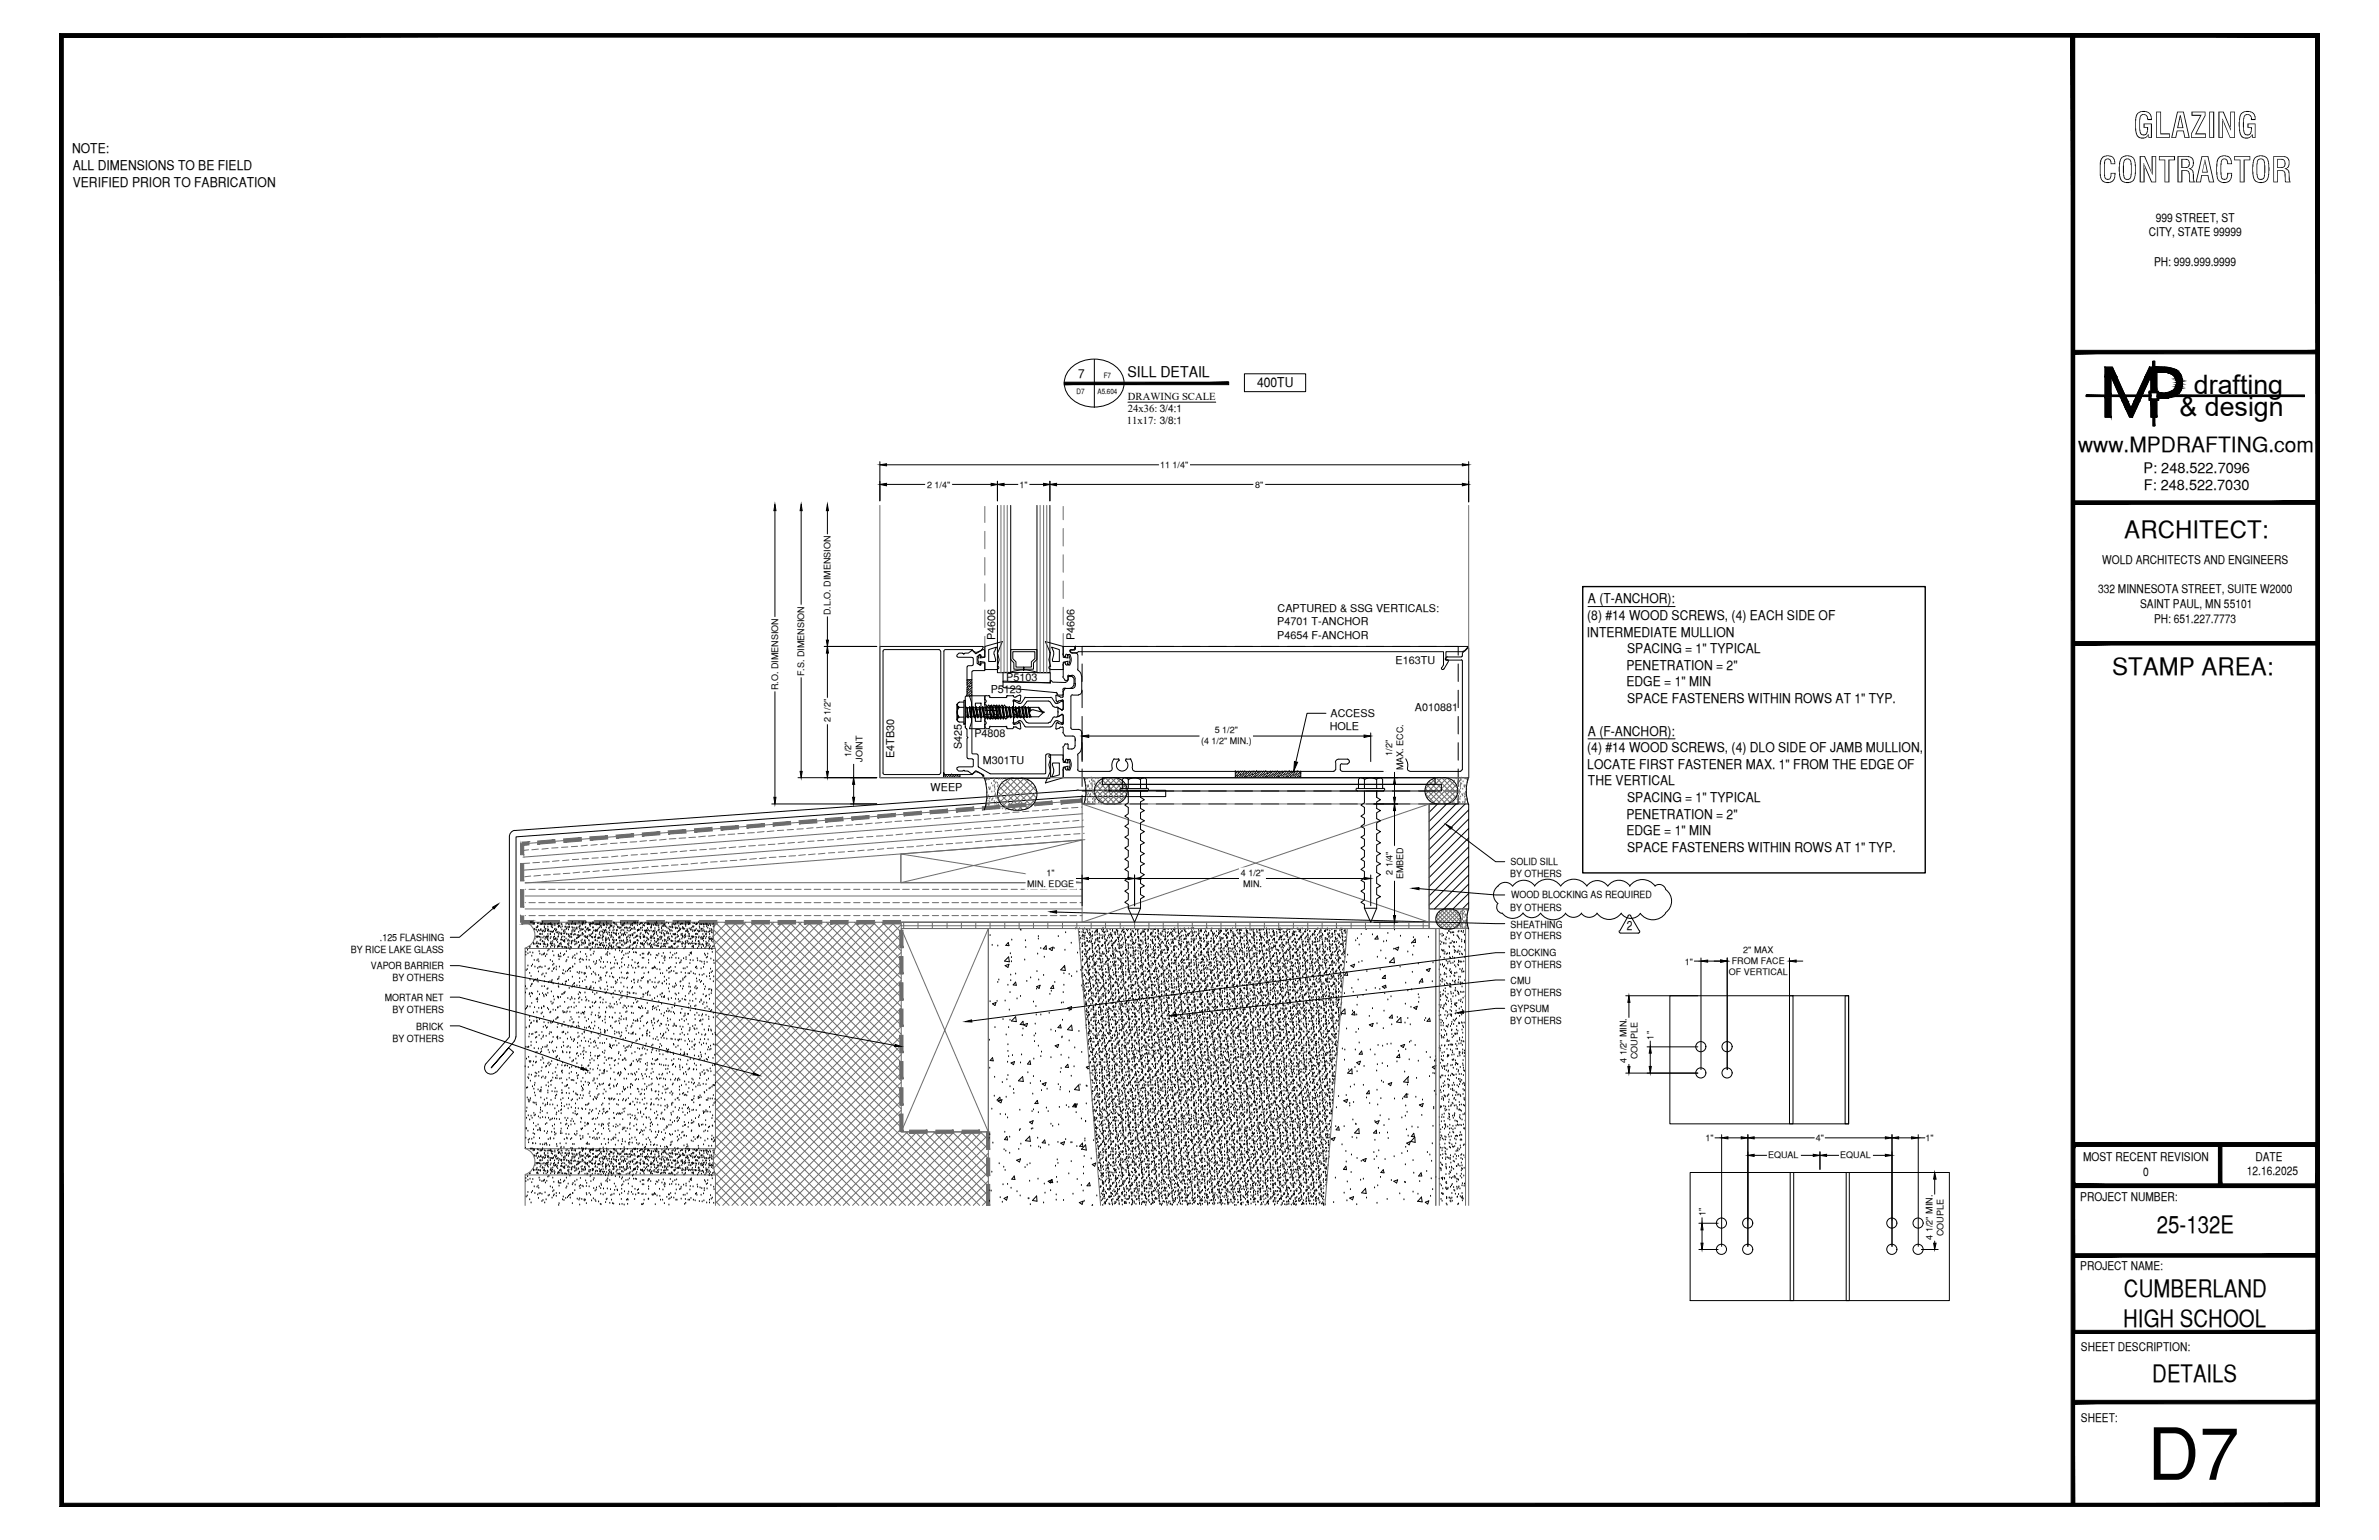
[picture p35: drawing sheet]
<svg xmlns="http://www.w3.org/2000/svg" width="432mm" height="279mm" viewBox="0 0 432 279" stroke-linecap="round" stroke-linejoin="round" font-family="sans-serif">
<defs><g id="words">
<text font-size="13.1" x="389.8" y="268.5">D7</text>
<g font-size="6.3">
<text x="387.2" y="25">GLAZING</text>
<text x="380.8" y="33.1">CONTRACTOR</text>
</g>
<g font-size="4.9">
<text x="398.2" y="71.5">drafting</text>
<text x="395.6" y="75.5">&amp; design</text>
</g>
<g font-size="4.4">
<text x="385.6" y="97.5">ARCHITECT:</text>
<text x="383.3" y="122.5">STAMP AREA:</text>
<text x="391.5" y="223.7">25-132E</text>
<text x="385.5" y="235.4">CUMBERLAND</text>
<text x="385.4" y="240.7">HIGH SCHOOL</text>
<text x="390.7" y="250.7">DETAILS</text>
</g>
<text font-size="3.8" x="377.2" y="82">www.MPDRAFTING.com</text>
<text font-size="2.7" x="204.7" y="68.4">SILL DETAIL</text>
<g font-size="2.6">
<text x="389.1" y="85.8">P: 248.522.7096</text>
<text x="389.1" y="89">F: 248.522.7030</text>
</g>
<g font-size="2.4">
<text x="13.1" y="27.8">NOTE:</text>
<text x="13.2" y="30.8">ALL DIMENSIONS TO BE FIELD</text>
<text x="13.2" y="33.8">VERIFIED PRIOR TO FABRICATION</text>
<text x="228.2" y="70.3">400TU</text>
<text x="288.1" y="112.5">(8) #14 WOOD SCREWS, (4) EACH SIDE OF</text>
<text x="288.2" y="109.5">A (T-ANCHOR):</text>
<text x="288" y="115.5">INTERMEDIATE MULLION</text>
<text x="295.3" y="118.5">SPACING = 1&quot; TYPICAL</text>
<text x="295.2" y="121.5">PENETRATION = 2&quot;</text>
<text x="295.2" y="124.5">EDGE = 1&quot; MIN</text>
<text x="295.3" y="127.5">SPACE FASTENERS WITHIN ROWS AT 1&quot; TYP.</text>
<text x="288.1" y="136.5">(4) #14 WOOD SCREWS, (4) DLO SIDE OF JAMB MULLION,</text>
<text x="288.2" y="133.5">A (F-ANCHOR):</text>
<text x="288.1" y="139.5">LOCATE FIRST FASTENER MAX. 1&quot; FROM THE EDGE OF</text>
<text x="288.2" y="142.5">THE VERTICAL</text>
<text x="295.2" y="148.5">PENETRATION = 2&quot;</text>
<text x="295.3" y="145.5">SPACING = 1&quot; TYPICAL</text>
<text x="295.2" y="151.5">EDGE = 1&quot; MIN</text>
<text x="295.3" y="154.5">SPACE FASTENERS WITHIN ROWS AT 1&quot; TYP.</text>
</g>
<text font-size="2.3" x="295.3" y="168.8">2</text>
<g font-size="2.2">
<text x="391.3" y="40.2">999 STREET, ST</text>
<text x="390" y="42.9">CITY, STATE 99999</text>
<text x="391" y="48.2">PH: 999.999.9999</text>
<text x="195.7" y="68.5">7</text>
<text x="380.8" y="107.6">332 MINNESOTA STREET, SUITE W2000</text>
<text x="381.6" y="102.3">WOLD ARCHITECTS AND ENGINEERS</text>
<text x="388.4" y="110.3">SAINT PAUL, MN 55101</text>
<text x="391" y="113">PH: 651.227.7773</text>
<text x="378.1" y="210.6">MOST RECENT REVISION</text>
<text x="389" y="213.3">0</text>
<text x="407.8" y="213.2">12.16.2025</text>
<text x="409.4" y="210.6">DATE</text>
<text x="377.6" y="217.8">PROJECT NUMBER:</text>
<text x="377.6" y="230.4">PROJECT NAME:</text>
<text x="377.7" y="245.2">SHEET DESCRIPTION:</text>
<text x="377.7" y="257.9">SHEET:</text>
</g>
<g font-size="2">
<text x="231.8" y="113.5">P4701 T-ANCHOR</text>
<text x="231.9" y="111.1">CAPTURED &amp; SSG VERTICALS:</text>
<text x="180.7" y="116.1" transform="rotate(-90 180.7 116.1)">P4606</text>
<text x="195" y="116.1" transform="rotate(-90 195 116.1)">P4606</text>
<text x="231.8" y="115.9">P4654 F-ANCHOR</text>
<text x="179.8" y="125.7">P5123</text>
<text x="182.6" y="123.5">P5103</text>
<text x="253.3" y="120.5">E163TU</text>
<text x="241.5" y="130.1">ACCESS</text>
<text x="256.8" y="128.9">A010881</text>
<text x="162.3" y="137.5" transform="rotate(-90 162.3 137.5)">E4TB30</text>
<text x="174.6" y="136" transform="rotate(-90 174.6 136)">S425</text>
<text x="176.8" y="133.8">P4808</text>
<text x="241.4" y="132.5">HOLE</text>
<text x="168.9" y="143.5">WEEP</text>
<text x="178.4" y="138.6">M301TU</text>
</g>
<g font-size="1.9">
<text x="204.5" y="76.9">11x17: 3/8:1</text>
<text x="204.7" y="72.5">DRAWING SCALE</text>
<text x="204.7" y="74.7">24x36: 3/4:1</text>
</g>
<g font-size="1.8">
<text x="274.1" y="159.2">BY OTHERS</text>
<text x="274.2" y="157">SOLID SILL</text>
<text x="274.1" y="165.2">BY OTHERS</text>
<text x="274.3" y="163">WOOD BLOCKING AS REQUIRED</text>
<text x="63.7" y="172.9">BY RICE LAKE GLASS</text>
<text x="69" y="170.7">.125 FLASHING</text>
<text x="274.1" y="170.4">BY OTHERS</text>
<text x="274.1" y="173.5">BLOCKING</text>
<text x="274.2" y="168.3">SHEATHING</text>
<text x="67.3" y="175.8">VAPOR BARRIER</text>
<text x="71.2" y="178.1">BY OTHERS</text>
<text x="274.1" y="175.7">BY OTHERS</text>
<text x="274.2" y="178.4">CMU</text>
<text x="69.8" y="181.5">MORTAR NET</text>
<text x="71.2" y="183.8">BY OTHERS</text>
<text x="274.1" y="180.7">BY OTHERS</text>
<text x="274.1" y="185.8">BY OTHERS</text>
<text x="274.2" y="183.6">GYPSUM</text>
<text x="71.2" y="189">BY OTHERS</text>
<text x="75.6" y="186.8">BRICK</text>
</g>
<g font-size="1.6">
<text x="168.3" y="88.5">2 1/4&quot;</text>
<text x="185" y="88.5">1&quot;</text>
<text x="210.6" y="84.9">11 1/4&quot;</text>
<text x="227.8" y="88.5">8&quot;</text>
<text x="150.7" y="111.6" transform="rotate(-90 150.7 111.6)">D.L.O. DIMENSION</text>
<text x="141.2" y="125.2" transform="rotate(-90 141.2 125.2)">R.O. DIMENSION</text>
<text x="146" y="122.7" transform="rotate(-90 146 122.7)">F.S. DIMENSION</text>
<text x="150.7" y="131.1" transform="rotate(-90 150.7 131.1)">2 1/2&quot;</text>
<text x="154.5" y="137.4" transform="rotate(-90 154.5 137.4)">1/2&quot;</text>
<text x="218" y="135">(4 1/2&quot; MIN.)</text>
<text x="220.5" y="133">5 1/2&quot;</text>
<text x="252.7" y="137.1" transform="rotate(-90 252.7 137.1)">1/2&quot;</text>
<text x="156.5" y="138.2" transform="rotate(-90 156.5 138.2)">JOINT</text>
<text x="254.7" y="139.8" transform="rotate(-90 254.7 139.8)">MAX. ECC.</text>
<text x="186.4" y="161">MIN. EDGE</text>
<text x="189.9" y="158.9">1&quot;</text>
<text x="225.2" y="159">4 1/2&quot;</text>
<text x="225.6" y="161">MIN.</text>
<text x="252.7" y="158.7" transform="rotate(-90 252.7 158.7)">2 1/4&quot;</text>
<text x="254.7" y="159.5" transform="rotate(-90 254.7 159.5)">EMBED</text>
<text x="316.4" y="173">2&quot; MAX</text>
<text x="305.8" y="175">1&quot;</text>
<text x="313.8" y="177">OF VERTICAL</text>
<text x="314.3" y="174.9">FROM FACE</text>
<text x="300.1" y="188.6" transform="rotate(-90 300.1 188.6)">1&quot;</text>
<text x="295.2" y="192.8" transform="rotate(-90 295.2 192.8)">4 1/2&quot; MIN.</text>
<text x="297.2" y="192.2" transform="rotate(-90 297.2 192.2)">COUPLE</text>
<text x="309.6" y="207">1&quot;</text>
<text x="329.6" y="207">4&quot;</text>
<text x="349.5" y="207">1&quot;</text>
<text x="320.9" y="210.1">EQUAL</text>
<text x="334" y="210.1">EQUAL</text>
<text x="309.6" y="220.7" transform="rotate(-90 309.6 220.7)">1&quot;</text>
<text x="350.8" y="224.9" transform="rotate(-90 350.8 224.9)">4 1/2&quot; MIN.</text>
<text x="352.7" y="224.3" transform="rotate(-90 352.7 224.3)">COUPLE</text>
</g>
<g font-size="1.3">
<text x="195.4" y="71.4">D7</text>
<text x="199.2" y="71.4">A5.604</text>
<text x="200.3" y="68.5">F7</text>
</g>
</g></defs>
<!-- layer: SURROUNDING CONDITIONS -->
<g fill="none" stroke="#6c6c6c" stroke-width=".18">
<path d="M95.9 154.2l-1 .1M96.1 156.6l-1 .1M96.3 158.9l-1.1 .2M97.7 154.1l-1.2 .1M97.9 156.5h-1.2M98.1 158.8l-1.2 .1M99.5 153.9l-1.1 .2M99.7 156.3l-1.2 .1M99.9 158.7h-1.2M101.3 153.8l-1.2 .1M101.5 156.1l-1.2 .2M101.7 158.6h-1.2"/>
<path d="M103.1 153.7h-1.2M103.3 156l-1.2 .1M103.4 158.4l-1.2 .1M104.8 153.5l-1.1 .1M105 155.9l-1.1 .1M105.2 158.2l-1.2 .2M106.6 153.4l-1.1 .1M106.8 155.8h-1.1M107 158.1l-1.2 .1M108.4 153.2l-1.1 .2M108.6 155.6l-1.2 .1M108.8 158l-1.2 .1"/>
<path d="M110.2 153.1l-1.2 .1M110.4 155.5l-1.2 .1M110.6 157.9h-1.2M112 153h-1.2M112.1 155.3l-1.1 .1M112.3 157.7l-1.1 .1M113.8 152.8l-1.2 .1M113.9 155.2l-1.1 .1M114.1 157.6l-1.1 .1M115.6 152.7l-1.2 .1M115.7 155.1h-1.1M115.9 157.4l-1.2 .1"/>
<path d="M117.3 152.5l-1.2 .2M117.5 154.9l-1.2 .1M117.7 157.3l-1.2 .1M119.1 152.4l-1.2 .1M119.3 154.8l-1.2 .1M119.4 157.2h-1.1M120.9 152.3l-1.2 .1M121.1 154.6l-1.2 .1M121.3 157l-1.2 .1M122.7 152.1l-1.2 .1M122.9 154.5l-1.2 .1M123.1 156.9l-1.2 .1"/>
<path d="M124.5 152l-1.2 .1M124.7 154.4l-1.3 .1M124.8 156.8h-1.2M126.2 151.9l-1.2 .1M126.4 154.2l-1.2 .1M126.6 156.6l-1.2 .1M128 151.7l-1.2 .1M128.2 154.1l-1.2 .1M128.4 156.5l-1.2 .1M129.8 151.6l-1.2 .1M130 154l-1.2 .1M130.2 156.3l-1.2 .1"/>
<path d="M131.6 151.4l-1.2 .1M131.8 153.8l-1.2 .1M132 156.2l-1.3 .1M133.3 151.3l-1.2 .1M133.5 153.7l-1.2 .1M133.7 156.1h-1.2M135.1 151.2l-1.2 .1M135.3 153.5l-1.2 .2M135.5 155.9l-1.2 .1M136.9 151.1h-1.2M137.1 153.4l-1.2 .1M137.3 155.8l-1.2 .1"/>
<path d="M138.7 150.9l-1.2 .1M138.9 153.3l-1.2 .1M139.1 155.6l-1.2 .2M140.5 150.7l-1.2 .2M140.7 153.2h-1.3M140.8 155.5l-1.2 .1M142.2 150.6l-1.1 .1M142.4 153l-1.2 .1M142.6 155.4h-1.2M144 150.5l-1.1 .1M144.2 152.8l-1.2 .2M144.4 155.3h-1.2"/>
<path d="M145.8 150.4h-1.1M146 152.7l-1.2 .1M146.2 155.1l-1.2 .1M147.6 150.2l-1.2 .1M147.8 152.6l-1.2 .1M148 154.9l-1.3 .2M149.4 150.1l-1.2 .1M149.5 152.5h-1.1M149.7 154.8l-1.2 .1M151.1 149.9l-1.1 .2M151.3 152.3l-1.1 .1M151.5 154.7h-1.1"/>
<path d="M152.9 149.8l-1.1 .1M153.1 152.1l-1.1 .2M153.3 154.6h-1.2M154.7 149.7h-1.2M154.9 152l-1.2 .1M155.1 154.4l-1.2 .1M156.5 149.5l-1.2 .1M156.7 151.9l-1.2 .1M156.8 154.2l-1.1 .2M158.3 149.4l-1.2 .1M158.4 151.8h-1.1M158.6 154.1l-1.1 .1"/>
<path d="M160.1 149.2l-1.2 .2M160.3 151.6l-1.2 .1M160.4 154l-1.1 .1M161.9 149.1l-1.2 .1M162.1 151.5l-1.3 .1M162.2 153.9h-1.2M163.6 149h-1.2M163.8 151.3l-1.2 .1M164 153.7l-1.2 .1M165.4 148.8l-1.2 .1M165.6 151.2l-1.2 .1M165.8 153.6l-1.2 .1"/>
<path d="M167.2 148.7l-1.2 .1M167.4 151.1h-1.2M167.6 153.4l-1.2 .1M169 148.5l-1.2 .2M169.2 150.9l-1.2 .1M169.4 153.3l-1.3 .1M170.8 148.4l-1.3 .1M170.9 150.8l-1.2 .1M171.1 153.2h-1.2M172.5 148.3l-1.2 .1M172.7 150.6l-1.2 .1M172.9 153l-1.2 .1"/>
<path d="M174.3 148.1l-1.2 .1M174.5 150.5l-1.2 .1M174.7 152.9l-1.2 .1M176.1 148l-1.2 .1M176.3 150.4l-1.2 .1M176.5 152.8h-1.2M177.9 147.9l-1.2 .1M178.1 150.2l-1.3 .1M178.2 152.6l-1.2 .1M179.6 147.7l-1.2 .1M179.8 150.1l-1.2 .1M180 152.5l-1.2 .1"/>
<path d="M181.1 143.6l3.4 3.4M181.2 144.7l3.4-3.5 3.6 3.6-2.1 2.1M181.2 144.9l1.9 2M181.4 147.6l-1.2 .1M181.4 142.7l4.2 4.2M181.6 150l-1.2 .1M181.8 152.3l-1.2 .1M181.9 142l4.7 4.7M182.6 141.5l4.7 4.7M183.2 147.4l-1.2 .2M183.4 149.8l-1.2 .1M183.4 141.3l-2.3 2.2"/>
<path d="M183.5 141.3l4.3 4.3M183.6 152.2l-1.2 .1M185 147.3l-1.2 .1M185.2 149.7l-1.2 .1M185.4 152.1h-1.3M185.8 141.3l-4.3 4.2M185.9 141.3l2.3 2.3M186.7 141.5l-4.7 4.7M186.8 147.2l-1.2 .1M186.9 149.5l-1.2 .2M187.1 151.9l-1.2 .1M187.4 142l-4.7 4.7"/>
<path d="M187.9 142.7l-4.3 4.2M188.2 143.6l-3.4 3.4M188.5 147.1h-1.1M188.7 149.4l-1.2 .1M188.9 151.8l-1.2 .1M190.3 146.9l-1.1 .1M190.5 149.3l-1.1 .1M190.7 151.6l-1.2 .2M192.1 146.7l-1.2 .2M192.3 149.2h-1.2M192.5 151.5l-1.2 .1M193.9 146.6l-1.2 .1"/>
<path d="M194.1 149l-1.2 .1M194.2 151.4h-1.1M195.6 146.5l-1.1 .1M195.8 148.8l-1.1 .2M196 151.3h-1.1M196.3 146.4h.1M196.3 145.2l-101.6 7.9M196.5 147.6l-101.6 7.9M196.6 148.8h-.1M196.7 151.2h.1M196.7 150l-101.6 7.9M196.9 152.3l-101.6 7.9"/>
<path d="M198.7 143.1l2.8 2.8M198.8 144l2.8-2.9 2.9 3-1.7 1.7M198.8 144.1l1.6 1.7M198.9 142.4l3.5 3.5M199.4 141.8l3.8 3.9M200 141.4l3.8 3.9M200.6 141.2l-1.9 1.9M200.7 141.2l3.6 3.6M202.6 141.2l-3.6 3.5M202.6 141.2l2 1.9M203.3 141.4l-3.8 3.9M203.9 141.8l-3.9 3.9"/>
<path d="M204.3 142.4l-3.5 3.5M204.6 143.1l-2.9 2.8M258.7 143.1l2.9 2.8M259 142.4l3.5 3.5M259.4 141.8l3.9 3.9M260 141.4l3.8 3.9M260.7 141.2l-2 1.9M260.7 141.2l3.6 3.5M262.6 141.2l-3.6 3.6M262.7 141.2l1.9 1.9M263.3 141.4l-3.8 3.9M263.9 141.8l-3.8 3.9"/>
<path d="M264.4 142.4l-3.5 3.5M264.5 144l-2.8-2.9-2.9 3 1.7 1.7M264.5 144.1l-1.6 1.7M264.6 143.1l-2.8 2.8M95.3 167.3a2.44 2.44 0 0 1 1.8 2.3 2.44 2.44 0 0 1-1.8 2.4M95.3 172.1h34.6v36.3h-34.6zM95.3 162.6h101.1M95.3 164.9h101.1M95.3 161.4h.1M95.3 163.8h.1M95.3 166.1h.1M95.3 167.3h101.1"/>
<path d="M95.3 160.1h101.1M96 161.4h1.2M96 163.8h1.2M96 166.1h1.2M97.8 161.4h1.1M97.8 163.8h1.1M97.8 166.1h1.1M99.6 161.4h1.2M99.6 163.8h1.2M99.6 166.1h1.2M101.3 161.4h1.3M101.3 163.8h1.3"/>
<path d="M101.3 166.1h1.3M103.1 161.4h1.2M103.1 163.8h1.2M103.1 166.1h1.2M104.9 161.4h1.2M104.9 163.8h1.2M104.9 166.1h1.2M106.7 161.4h1.2M106.7 163.8h1.2M106.7 166.1h1.2M108.5 161.4h1.2M108.5 163.8h1.2"/>
<path d="M108.5 166.1h1.2M110.3 161.4h1.1M110.3 163.8h1.1M110.3 166.1h1.1M112.1 161.4h1.1M112.1 163.8h1.1M112.1 166.1h1.1M113.9 161.4h1.2M113.9 163.8h1.2M113.9 166.1h1.2M115.6 161.4h1.2M115.6 163.8h1.2"/>
<path d="M115.6 166.1h1.2M117.4 161.4h1.2M117.4 163.8h1.2M117.4 166.1h1.2M119.2 161.4h1.2M119.2 163.8h1.2M119.2 166.1h1.2M121 161.4h1.2M121 163.8h1.2M121 166.1h1.2M122.7 161.4h1.3M122.7 163.8h1.3"/>
<path d="M122.7 166.1h1.3M124.6 161.4h1.1M124.6 163.8h1.1M124.6 166.1h1.1M126.4 161.4h1.1M126.4 163.8h1.1M126.4 166.1h1.1M128.1 161.4h1.2M128.1 163.8h1.2M128.1 166.1h1.2M129.5 170.5l34.1 34M129.6 168.8l34 34"/>
<path d="M129.8 167.3l-.3 2v1.4l.3 1.3M129.9 179.2l39.5 39.5M129.9 177.5l41.2 41.2M129.9 175.8l42.8 42.9M129.9 174.1l44.5 44.6M129.9 172.5l46.2 46.2M129.9 167.4l33.7 33.8M129.9 161.4h1.2M129.9 163.8h1.2M129.9 166.1h1.2M130.4 167.3l-.7 .7M131.4 167.3l32.2 32.2"/>
<path d="M131.7 161.4h1.2M131.7 163.8h1.2M131.7 166.1h1.2M132 167.3l-2.5 2.5M133.2 167.3l30.4 30.5M133.5 161.4h1.2M133.5 163.8h1.2M133.5 166.1h1.2M133.7 167.3l-4 4M134.8 167.3l28.8 28.8M135.3 161.4h1.2M135.3 163.8h1.2"/>
<path d="M135.3 166.1h1.2M135.4 167.3l-5.5 5.5M136.5 167.3l27.1 27.1M137 161.4h1.2M137 163.8h1.2M137 166.1h1.2M137.1 167.3l-7.2 7.3M138.2 167.3l25.4 25.4M138.7 167.3l-8.8 8.9M138.9 161.4h1.1M138.9 163.8h1.1M138.9 166.1h1.1"/>
<path d="M139.9 167.3l23.7 23.8M140.5 167.3l-10.6 10.6M140.7 161.4h1.1M140.7 163.8h1.1M140.7 166.1h1.1M141.5 167.3l22.1 22.1M142.1 167.3l-12.2 12.3M142.4 161.4h1.2M142.4 163.8h1.2M142.4 166.1h1.2M143.3 167.3l20.3 20.3M143.8 167.3l-13.9 14"/>
<path d="M144.2 161.4h1.2M144.2 163.8h1.2M144.2 166.1h1.2M144.9 167.3l18.7 18.7M145.5 167.3l-15.6 15.6M146 161.4h1.2M146 163.8h1.2M146 166.1h1.2M146.6 167.3l17 17M147.2 167.3l-17.3 17.4M147.8 161.4h1.2M147.8 163.8h1.2"/>
<path d="M147.8 166.1h1.2M148.3 167.3l15.3 15.3M148.8 167.3l-18.9 19M149.5 161.4h1.2M149.5 163.8h1.2M149.5 166.1h1.2M150 167.3l13.6 13.6M150.6 167.3l-20.7 20.7M151.3 161.4h1.2M151.3 163.8h1.2M151.3 166.1h1.2M151.6 167.3l12 12"/>
<path d="M152.2 167.3l-22.3 22.4M153.2 161.4h1.1M153.2 163.8h1.1M153.2 166.1h1.1M153.4 167.3l10.2 10.2M153.9 167.3l-24 24.1M154.9 161.4h1.2M154.9 163.8h1.2M154.9 166.1h1.2M155.1 167.3l8.5 8.6M155.6 167.3l-25.7 25.8M156.7 167.3l6.9 6.9"/>
<path d="M156.7 161.4h1.2M156.7 163.8h1.2M156.7 166.1h1.2M157.3 167.3l-27.4 27.5M158.4 167.3l5.2 5.2M158.5 161.4h1.2M158.5 163.8h1.2M158.5 166.1h1.2M158.9 167.3l-29 29.2M160.1 167.3l3.5 3.5M160.3 161.4h1.2M160.3 163.8h1.2"/>
<path d="M160.3 166.1h1.2M160.7 167.3l-30.8 30.8M161.8 167.3l1.8 1.9M162.1 161.4h1.2M162.1 163.8h1.2M162.1 166.1h1.2M162.4 167.3l-32.5 32.5M163.4 167.3l.2 .1M163.6 167.8l-33.7 33.7M163.6 169.4l-33.7 33.8M163.6 171.1l-33.7 33.8M163.6 172.8l-33.7 33.8"/>
<path d="M163.6 174.5l-33.7 33.7M163.6 176.1l-34.1 34.1M163.6 177.9l-34 33.9M163.6 179.5l-33.7 33.8M163.8 161.4h1.2M163.8 163.8h1.2M163.8 166.1h1.2M165.6 161.4h1.2M165.6 163.8h1.2M165.6 166.1h1.2M167.4 161.4h1.2M167.4 163.8h1.2"/>
<path d="M167.4 166.1h1.2M169.2 161.4h1.2M169.2 163.8h1.2M169.2 166.1h1.2M171 161.4h1.2M171 163.8h1.2M171 166.1h1.2M172.8 161.4h1.2M172.8 163.8h1.2M172.8 166.1h1.2M174.6 161.4h1.2M174.6 163.8h1.2"/>
<path d="M174.6 166.1h1.2M176.3 161.4h1.2M176.3 163.8h1.2M176.3 166.1h1.2M178.1 161.4h1.2M178.1 163.8h1.2M178.1 166.1h1.2M179.9 161.4h1.2M179.9 163.8h1.2M179.9 166.1h1.2M181.7 161.4h1.2M181.7 163.8h1.2"/>
<path d="M181.7 166.1h1.2M183.5 161.4h1.2M183.5 163.8h1.2M183.5 166.1h1.2M185.3 161.4h1.2M185.3 163.8h1.2M185.3 166.1h1.2M187.1 161.4h1.2M187.1 163.8h1.2M187.1 166.1h1.2M188.8 161.4h1.3M188.8 163.8h1.3"/>
<path d="M188.8 166.1h1.3M190.6 161.4h1.2M190.6 163.8h1.2M190.6 166.1h1.2M192.4 161.4h1.2M192.4 163.8h1.2M192.4 166.1h1.2M194.2 161.4h1.2M194.2 163.8h1.2M194.2 166.1h1.2M195.7 168.5l4.1 50.2M196 161.4h.4"/>
<path d="M196 163.8h.4M196 166.1h.4M244.5 168.5l-4 50.2M260.6 168.5v50.2v-50.2h-81.2v50.2M260.7 167.1l2.2-2.2 2.1 2.2M260.7 166.4l2.1 2.1M260.7 167.1l1.3 1.4M260.9 165.9l2.6 2.6M261.2 165.4l2.9 2.9M261.2 168.5v50.2M261.6 165.1l2.9 2.9M262.1 165l-1.4 1.4"/>
<path d="M262.2 165l2.7 2.6M263.6 165l-2.7 2.6M263.7 165l1.3 1.4M264.2 165.2l-3 2.9M264.6 165.5l-2.9 2.8M264.9 165.9l-2.6 2.6M265 167.2l-1.2 1.3M265.1 166.4l-2.1 2.1M266 168.5v50.2M266.6 168.5v50.2M129.9 199.4l19.3 19.3M129.9 197.7l20.9 21"/>
<path d="M129.9 196l22.6 22.7M129.9 194.3l24.3 24.4M129.9 192.7l26 26M129.9 190.9l27.7 27.8M129.9 189.3l29.4 29.4M129.9 187.6l31.1 31.1M129.9 185.9l32.7 32.8M129.9 184.2l34.4 34.5M129.9 182.6l36.1 36.1M129.9 180.8l37.8 37.9M163.6 181.2l-33.7 33.7M163.6 182.9l-33.7 33.8"/>
<path d="M163.6 184.6l-33.7 33.7M163.6 186.2l-32.4 32.5M163.6 188l-30.8 30.7M163.6 189.6l-29 29.1M163.6 191.3l-27.4 27.4M163.6 193l-25.7 25.7M163.6 194.7l-24 24M163.6 196.3l-22.3 22.4M163.6 198.1l-20.7 20.6M163.6 199.7l-18.9 19M95.3 208.4a2.44 2.44 0 0 1 1.8 2.3 2.44 2.44 0 0 1-1.8 2.4M95.3 218.7v-5.5h34.6v5.5"/>
<path d="M129.5 210.9l7.9 7.8M129.7 209.3l9.4 9.4M129.7 212.7l6 6M129.8 208.3l-.3 2.1v1.4l.3 1.3M129.9 217.9l.7 .8M129.9 216.2l2.4 2.5M129.9 214.5l4.1 4.2M129.9 207.8l10.8 10.9M129.9 206.1l12.5 12.6M129.9 204.4l14.2 14.3M129.9 202.8l15.9 15.9M129.9 201l17.5 17.7"/>
<path d="M163.6 201.4l-17.3 17.3M163.6 203.1l-15.6 15.6M163.6 204.8l-13.9 13.9M164.4 205.4l13.4 13.3M164.7 205.4l-13.3 13.3M166.1 205.4l13.3 13.2M166.4 205.4l-13.4 13.3M167.8 205.4l11.6 11.5M168.1 205.4l-13.4 13.3M169.5 205.4l9.9 9.8M169.8 205.4l-13.4 13.3M171.1 205.4l8.3 8.2"/>
<path d="M171.4 205.4l-13.3 13.3M172.8 205.4l6.6 6.4M173.2 205.4l-13.4 13.3M174.5 205.4l4.9 4.8M174.8 205.4l-13.3 13.3M176.2 205.4l3.2 3.1M176.5 205.4l-13.3 13.3M177.9 205.4l1.5 1.4M178.2 205.4l-13.4 13.3M179.1 218.7h.5M179.4 205.9l-12.8 12.8M179.4 207.5l-11.2 11.2"/>
<path d="M179.4 209.2l-9.5 9.5M179.4 210.9l-7.8 7.8M179.4 212.6l-6.1 6.1M179.4 214.2l-4.5 4.5M179.4 216l-2.7 2.7M179.4 217.7l-1.1 1"/>
</g>
<!-- layer: LIGHT_2 -->
<g fill="none" stroke="#6c6c6c" stroke-width=".18">
<path d="M163.5 154.9l32.9-2.5v7.7h-32.9zM178.8 141.5h.1M178.9 141.8h.1M178.9 146.7h.1M179 145.9h.1M179 142.3h.1M179 146.2h.1M179.1 141.5h.1M179.1 143.8h.1M179.1 146h.1M179.2 141.4h.1M179.3 144.6h.1"/>
<path d="M179.3 144.9h.1M179.3 145.4h.1M179.5 142.9h.1M179.5 141.5h.1M179.5 144.4h.1M179.5 146.1h.1M179.5 146h.1M179.5 146.4h.1M179.6 146.9h.1M179.6 146.8h.1M179.6 145h.1M179.6 143.2h.1"/>
<path d="M179.6 141.4h.1M179.6 143.3h.1M179.6 145.5h.1M179.7 144.8h.1M179.7 142.9h.1M179.7 143.2h.1M179.8 146.6h.1M180 142.2h.1M180 143.7h.1M180 145.2h.1M180 146.7h.1M180.1 145h.1"/>
<path d="M180.2 144.9h.1M180.2 142.6h.1M180.3 141.2h.1M180.3 141.7h.1M180.5 142.5h.1M180.5 145.4h.1M180.5 143.6h.1M180.5 141.8h.1M180.5 144.4h.1M180.5 142.9h.1M180.5 141.4h.1M180.5 142.8h.1"/>
<path d="M180.6 145.9h.1M180.6 143.3h.1M180.6 146.7h.1M180.7 144h.1M180.7 142.1h.1M180.7 144.3h.1M180.7 146.6h.1M180.8 144.8h.1M180.8 142h.1M180.8 145.6h.1M180.9 145.9h.1M181 146.4h.1"/>
<path d="M181 142.1h.1M181 144.5h.1M181 146.3h.1M181 142.7h.1M181.1 146.6h.1M181.2 145.2h.1M181.2 146h.1M181.2 142.5h.1M181.3 141.4h.1M181.6 141.4h.1M181.9 142h.1M181.9 146.7h.1"/>
<path d="M181.9 141.4h.1M182.2 146.6h.1M182.5 146.6h.1M182.6 146.9h.1M182.8 141.4h.1M196.4 152.4l-32.9 7.7v-5.2l32.9 5.2M196.4 145.9l63 21.4h-95.8v1.2h95.8v-1.2h-95.8M196.4 145.9h63v21.4h-63zM196.8 141.4h.1M196.8 141.6h.1M196.9 145.7h.1M197 145h.1"/>
<path d="M197 142h.1M197 145.2h.1M197 141.4h.1M197.1 143.3h.1M197.1 141.3h.1M197.2 143.9h.1M197.2 144.1h.1M197.2 144.5h.1M197.3 142.6h.1M197.3 141.3h.1M197.3 143.8h.1M197.4 145h.1"/>
<path d="M197.4 145.2h.1M197.4 145.4h.1M197.4 145.8h.1M197.4 145.7h.1M197.4 144.3h.1M197.4 142.7h.1M197.4 141.3h.1M197.4 142.8h.1M197.5 144.7h.1M197.5 145.5h.1M197.5 144h.1M197.5 142.6h.1"/>
<path d="M197.5 142.7h.1M197.7 141.9h.1M197.8 143.2h.1M197.8 144.4h.1M197.8 145.6h.1M197.9 144.3h.1M197.9 144.1h.1M198 142.2h.1M198.1 141.2h.1M198.1 141.5h.1M198.2 142.2h.1M198.2 142.4h.1"/>
<path d="M198.2 144.6h.1M198.2 143.1h.1M198.2 141.6h.1M198.2 143.8h.1M198.2 142.6h.1M198.2 141.3h.1M198.2 142.8h.1M198.3 145h.1M198.3 145.7h.1M198.4 143.4h.1M198.4 143.7h.1M198.4 145.6h.1"/>
<path d="M198.4 141.9h.1M198.4 144.1h.1M198.4 141.7h.1M198.5 144.7h.1M198.6 145h.1M198.6 145.4h.1M198.6 143.8h.1M198.6 142.4h.1M198.7 141.9h.1M198.8 144.4h.1M198.8 145.6h.1M198.8 145.2h.1"/>
<path d="M198.8 142.2h.1M198.8 145.1h.1M198.9 141.3h.1M199.1 141.2h.1M199.3 141.7h.1M199.4 145.7h.1M199.4 141.2h.1M199.6 145.6h.1M199.8 145.6h.1M199.9 145.9h.1M200.1 141.2h.1M259.4 145.9l-63 21.4"/>
<path d="M263.2 141.2h.1M263.4 145.9h.1M263.5 145.6h.1M263.7 145.6h.1M263.9 145.7h.1M263.9 141.2h.1M264 141.7h.1M264.2 141.2h.1M264.4 141.3h.1M264.5 145.1h.1M264.5 144.4h.1M264.5 145.6h.1"/>
<path d="M264.5 145.2h.1M264.5 142.2h.1M264.6 141.9h.1M264.7 145.4h.1M264.7 143.8h.1M264.7 142.4h.1M264.7 145h.1M264.8 144.7h.1M264.9 144.1h.1M264.9 141.7h.1M264.9 143.4h.1M264.9 143.7h.1"/>
<path d="M264.9 145.6h.1M264.9 141.9h.1M265 145h.1M265 145.7h.1M265 143.8h.1M265 142.6h.1M265 141.3h.1M265 142.8h.1M265.1 142.2h.1M265.1 142.4h.1M265.1 144.6h.1M265.1 143.1h.1"/>
<path d="M265.1 141.6h.1M265.2 141.5h.1M265.2 141.2h.1M265.3 142.2h.1M265.4 144.1h.1M265.4 144.3h.1M265.5 143.2h.1M265.5 144.4h.1M265.5 145.6h.1M265.6 141.9h.1M265.7 145.5h.1M265.7 144h.1"/>
<path d="M265.7 142.6h.1M265.7 142.7h.1M265.8 144.7h.1M265.8 142.8h.1M265.9 145.8h.1M265.9 145.7h.1M265.9 144.3h.1M265.9 142.7h.1M265.9 141.3h.1M265.9 142.6h.1M265.9 145h.1M265.9 145.2h.1"/>
<path d="M265.9 145.4h.1M266 141.3h.1M266 143.8h.1M266.1 144.1h.1M266.1 144.5h.1M266.1 143.9h.1M266.2 143.3h.1M266.2 141.3h.1M266.3 145.2h.1M266.3 141.4h.1M266.3 145h.1M266.3 142h.1"/>
<path d="M266.4 145.7h.1M266.4 141.4h.1M266.4 141.6h.1M163.6 168.5h15.8v36.9h-15.8zM163.6 168.5l15.8 36.9h-15.8l15.8-36.9M163.6 168h95.8M164 167.3v1.2M166.6 167.3v1.2M169.2 167.3v1.2M171.9 167.3v1.2M174.5 167.3v1.2M177.1 167.3v1.2"/>
<path d="M179.7 167.3v1.2M182.4 167.3v1.2M185 167.3v1.2M187.6 167.3v1.2M190.2 167.3v1.2M192.8 167.3v1.2M195.5 167.3v1.2M198.1 167.3v1.2M200.7 167.3v1.2M203.3 167.3v1.2M205.9 167.3v1.2M208.5 167.3v1.2"/>
<path d="M211.1 167.3v1.2M213.8 167.3v1.2M216.4 167.3v1.2M219 167.3v1.2M221.6 167.3v1.2M224.3 167.3v1.2M226.9 167.3v1.2M229.5 167.3v1.2M232.1 167.3v1.2M234.8 167.3v1.2M237.4 167.3v1.2M240 167.3v1.2"/>
<path d="M242.6 167.3v1.2M245.2 167.3v1.2M247.8 167.3v1.2M250.4 167.3v1.2M253 167.3v1.2M255.7 167.3v1.2M258.3 167.3v1.2M259.4 164.9v3.6h7.2M264.1 165h.1M264.2 168.3h.1M264.2 168.5h.1M264.4 168.3h.1"/>
<path d="M264.6 165.4h.1M264.6 168.3h.1M264.6 165h.1M264.7 165h.1M265 168h.1M265 165h.1M265 167.4h.1M265 168.3h.1M265 165.7h.1M265.1 165.5h.1M265.1 167h.1M265.1 168.1h.1"/>
<path d="M265.2 168.1h.1M265.2 165.9h.1M265.2 167.6h.1M265.2 167.8h.1M265.3 167.2h.1M265.3 166.9h.1M265.3 165.4h.1M265.4 166.7h.1M265.4 166.9h.1M265.4 168.3h.1M265.4 165.5h.1M265.4 166h.1"/>
<path d="M265.4 165h.1M265.4 167.9h.1M265.4 166.2h.1M265.5 165.7h.1M265.5 165.9h.1M265.5 167.5h.1M265.5 166.4h.1M265.5 165.3h.1M265.6 165.2h.1M265.6 165h.1M265.6 165.8h.1M265.7 167.2h.1"/>
<path d="M265.7 167.3h.1M265.7 166.5h.1M265.7 167.4h.1M265.7 168.3h.1M265.8 165.5h.1M265.9 168.2h.1M265.9 167.1h.1M265.9 166h.1M265.9 166.1h.1M266 167.6h.1M266 166.2h.1M266.1 167.9h.1"/>
<path d="M266.1 168.1h.1M266.1 168.5h.1M266.1 168.4h.1M266.1 167.3h.1M266.1 166.2h.1M266.1 165h.1M266.1 166h.1M266.1 165.1h.1M266.1 166.9h.1M266.1 168h.1M266.2 167.2h.1M266.2 167.5h.1"/>
<path d="M266.3 167h.1M266.3 165.1h.1M266.3 166.6h.1M266.3 168h.1M266.3 165.2h.1M266.4 167.8h.1M266.4 165.6h.1M266.4 168h.1M266.4 168.3h.1M266.4 165.3h.1M266.5 165.1h.1"/>
</g>
<!-- layer: GASKETS -->
<g fill="none" stroke="#000" stroke-width=".18">
<path d="M180.5 118.2l-.1 .5M180.5 118.2l.3-.8-1.3 .5v2.1h1.2v-.3l-.2-1M181.1 118.4l-.1 .2M181.1 118.6l.3 1.1-.4 1.2M181.1 118.4l.8-2-3.1 .9v2l-.9 .1 .1-.5-.3-.2-.2 1 .2 .9 .3-.1-.1-.5 .9 .1v1.4h2.2M190.6 118.3v.2M190.6 118.6l-.2 1.1 .3 1.2M190.6 118.4l-.9-2 3.3 .9v2l.9 .1-.2-.5 .3-.2 .2 1-.2 .9-.3-.1 .2-.5-.9 .1v1.4h-2.3M191.2 118.1v.6M191.2 118.2l-.3-.8 1.4 .5v2.1h-1.2l-.1-.3 .3-1M175.5 123.3h.9M175.6 124.3h.1"/>
<path d="M175.6 125.9l-.1 .1M175.6 125.9h.1M175.6 123.8l-.1 .1M175.7 123.7h.1M175.7 123.3l-.2 .1M175.7 125.3l-.2 .2M175.8 125.3h.1M175.9 124.8l-.4 .4M176 124.7h.1M176 124.2l-.5 .5M176.1 123.3l-.3 .3M176.1 124.1h.1"/>
<path d="M176.1 125.8l-.5 .4M176.2 123.6l-.6 .5M176.3 123.5h.1M176.3 125.7h.1M176.3 125.2l-.5 .5M176.4 123.8l-.1 .2M176.4 124.3l-.3 .3M176.4 124.7l-.4 .5M176.4 125.5l-.1 .1M176.4 126l-.2 .2M176.4 126.2l-1 .1M177 129.7h1.1v1.2h-1.1z"/>
<path d="M177 127.6h1.1v1.2h-1.1zM179.7 130.2v.2l.2-.1M179.7 128.3l.3 .6h-1.2v-2.7h-2.8l.3 1.2v3.6l-.3 1.2h2.8v-2.6h1.2l-.3 .6M179.9 128.1l-.2-.1v.2M180 128.1l.3 .8h.7l-.3-.6M180.6 130.2l.1 .2 .2-.1M180.7 130.2l.3-.6h-.7l-.3 .8M180.9 128.1l-.2-.1-.1 .2M180.9 128.1l.4 .8v.7l-.4 .8M181 120.8a.29 .29 0 0 1 .3 .3 .29 .29 0 0 1-.3 .3M182 124.5l.3 .3M182.3 124.8l9.4 .9"/>
<path d="M190.6 139.8v.2M190.7 136.9a.29 .29 0 0 0-.3 .3 .29 .29 0 0 0 .3 .3M190.7 120.8a.29 .29 0 0 0-.3 .3 .29 .29 0 0 0 .3 .3M190.7 137.5l-.3 1.2 .2 1.1M190.7 137h2.3v1.3l.9 .1-.2-.5 .3-.1 .2 .9-.2 .9h-.3l.2-.6-.9 .2v1.9l-3.3 .9 .9-2M190.8 123.5h-.2v.4v-1.9h-8.5v1.8l8.5 .1-8.5-.3v.9M190.8 123.5l.3 .3h2.3M191.2 139.6v.6M191.3 139.6l-.3-.9 .1-.3h1.2v2.2l-1.4 .4 .3-.7M191.7 125.6l.1 .2M191.8 125.8l.3 .3M191.9 125.8v.1"/>
<path d="M192.2 126.1h.6M192.9 126l-.1 .1M193 125.2v.8M193.2 124.8l-.3 .3M193.2 124.9h.9M193.8 123.3l-.1 .3-.3 .2M193.9 122.9v.5M194 122.7l-.2 .1M194 122.7h.5M194.5 122.7h.1M194.6 122.7l.2 .2M194.8 122.9l.2 .4"/>
<path d="M194.9 123.3v.7M194.9 124a.92 .92 0 0 1-.9 .9M224.2 139.9v1.2M224.7 139.9l-.4 .4M225.2 139.9l-.3 .3M225.6 139.9l-.2 .1M226.4 140l-.5 .5M226.8 139.9l-.4 .4M227.3 139.9l-.3 .2M227.6 139.9v.1M228.1 140h.1M228.5 139.9l-.5 .5"/>
<path d="M228.9 139.9l-.3 .4M229.4 139.9l-.2 .2M229.8 139.9l-.1 .1M230.6 139.9l-.4 .4M231 139.9l-.2 .3M231.5 139.9l-.2 .1M232.3 140l-.5 .5M232.7 139.9l-.4 .4M233.2 139.9l-.3 .2M233.6 139.9l-.1 .1M234 140h.1M234.4 139.9l-.5 .5"/>
<path d="M234.8 139.9l-.3 .4M235.3 139.9l-.2 .2M235.6 139.9v.1M236.1 139.9v1.2M171.3 140.2l.1 .3h.2M171.3 140.3h.1M171.3 140.2v.8h2.9v-.5h-2.6M171.4 141h.1M171.5 140.5l-.2 .3M171.6 140.9h.1M171.9 140.5l-.3 .3M172 140.8l-.2 .2"/>
<path d="M172.1 140.7h.1M172.3 140.5v.2M172.6 140.7l-.3 .3M172.7 140.6h.1M173.2 141h.1M173.2 140.5l-.5 .5M173.6 140.5l-.4 .4M173.6 141h-.1M173.7 140.8h.1M174 140.5l-.2 .2M174.2 140.8l-.3 .2M224.2 140h.1"/>
<path d="M224.5 141l-.1 .1M224.6 140.9h.1M224.7 140.4l-.5 .5M224.8 140.3h.1M225.1 140.8l-.3 .3M225.2 140.7h.1M225.2 140.3l-.5 .5M225.4 140.1h.1M225.7 140.7l-.5 .4M225.7 140.6h.1M225.8 140.1l-.5 .6M225.9 140h.1"/>
<path d="M226.1 141.1h.1M226.2 141h.1M226.3 140.5l-.6 .5M226.3 140.4h.1M226.6 141l-.1 .1M226.8 140.8h.1M226.8 140.3l-.5 .6M226.9 140.3h.1M227.3 140.8l-.4 .3M227.3 140.7h.1M227.4 140.2l-.5 .5M227.5 140.1h.1"/>
<path d="M227.8 141.1h.1M227.8 140.7l-.5 .4M227.9 140.5h.1M228 140l-.5 .6M228.2 141v.1M228.3 141h.1M228.4 140.5l-.6 .5M228.5 140.3h.1M228.8 140.9l-.2 .2M228.9 140.8h.1M229 140.3l-.5 .5M229.1 140.2h.1"/>
<path d="M229.4 140.7l-.4 .4M229.5 140.7h.1M229.6 140.1l-.6 .6M229.7 140h.1M229.9 141h.1M230 140.6l-.6 .5M230.1 140.5h.1M230.1 140l-.5 .5M230.4 141l-.1 .1M230.5 140.9h.1M230.6 140.4l-.6 .6M230.6 140.3h.1"/>
<path d="M230.9 140.8l-.2 .3M231.1 140.7h.1M231.1 140.3l-.5 .5M231.3 140.1h.1M231.5 140.7l-.4 .4M231.6 140.6h.1M231.7 140.1l-.5 .6M231.8 140h.1M232 141.1h.1M232.1 141h.1M232.2 140.5l-.6 .5M232.2 140.4h.1"/>
<path d="M232.5 141l-.1 .1M232.7 140.8h.1M232.7 140.3l-.5 .6M232.8 140.3h.1M233.1 140.8l-.3 .3M233.2 140.7h.1M233.3 140.2l-.5 .5M233.4 140.1h.1M233.7 141.1h.1M233.7 140.7l-.5 .4M233.8 140.5h.1M233.9 140l-.5 .6"/>
<path d="M234.1 141v.1M234.3 141h.1M234.3 140.5l-.6 .5M234.4 140.3h.1M234.7 140.9l-.2 .2M234.8 140.8h.1M234.9 140.3l-.6 .5M234.9 140.2h.1M235.3 140.7l-.4 .4M235.4 140.7h.1M235.5 140.1l-.6 .6M235.5 140h.1"/>
<path d="M235.8 141h.1M235.8 140.6l-.5 .5M236 140.5h.1M236 140l-.5 .5M236.1 140.3h.1M236.1 140.8l-.2 .2M259.4 145.9h7.2v19h-7.2zM260.9 145.9l-1.5 1.5M262.6 145.9l-3.2 3.1M264.3 145.9l-4.9 4.8M265.9 145.9l-6.5 6.5M266.6 146.9l-7.2 7.2"/>
<path d="M266.6 148.6l-7.2 7.2M266.6 150.3l-7.2 7.2M266.6 152l-7.2 7.2M266.6 153.7l-7.2 7.1M266.6 155.4l-7.2 7.2M266.6 157l-7.2 7.2M266.6 158.7l-6.3 6.2M266.6 160.4l-4.5 4.5M266.6 162.1l-2.9 2.8M266.6 163.8l-1.2 1.1"/>
</g>
<!-- layer: SURROUNDING CONDITIONS -->
<g fill="none" stroke="#000" stroke-width=".18">
<path d="M95.4 179h.1M95.4 172.8h.1M95.4 173.3h.1M95.5 176.1h.1M95.6 179.5h.1M95.7 175.9h.1M95.8 172.4h.1M95.8 175.3h.1M95.8 173h.1M96.1 176.6h.1M96.1 171.9h.1M96.2 177.8h.1"/>
<path d="M96.2 172.8h.1M96.2 171.8h.1M96.3 167.4h.1M96.3 179h.1M96.4 177.2h.1M96.5 175.3h.1M96.5 178.7h.1M96.5 173.5h.1M96.5 167.4h.1M96.6 178.6h.1M96.6 167.4h.1M96.6 175.1h.1"/>
<path d="M96.7 172.9h.1M96.8 167.7h.1M96.8 178.1h.1M96.8 171.3h.1M96.8 171.1h.1M96.9 168.6h.1M96.9 167.4h.1M97 174.2h.1M97 167.7h.1M97 167.6h.1M97 177.9h.1M97 168.7h.1"/>
<path d="M97.1 175.5h.1M97.1 168.7h.1M97.1 171.3h.1M97.1 170.4h.1M97.2 177.8h.1M97.3 170h.1M97.3 168.8h.1M97.3 168.3h.1M97.3 171.2h.1M97.5 178h.1M97.5 174.3h.1M97.5 170.9h.1"/>
<path d="M97.5 171.8h.1M97.5 171.3h.1M97.5 170.1h.1M97.5 170h.1M97.5 177.7h.1M97.5 169.1h.1M97.5 167.6h.1M97.5 168.3h.1M97.5 171.7h.1M97.6 180h.1M97.6 175.7h.1M97.6 168.1h.1"/>
<path d="M97.7 178.2h.1M97.7 174.1h.1M97.7 171.9h.1M97.7 176.3h.1M97.7 168.8h.1M97.7 171.3h.1M97.7 170h.1M97.8 174.5h.1M97.8 167.6h.1M97.9 172.7h.1M97.9 175.5h.1M97.9 168.9h.1"/>
<path d="M97.9 170.1h.1M98 173.1h.1M98 169.5h.1M98 171.3h.1M98 175.5h.1M98 170.7h.1M98 167.8h.1M98.1 171.4h.1M98.1 171.3h.1M98.1 168.8h.1M98.2 168.7h.1M98.2 169.5h.1"/>
<path d="M98.2 170.5h.1M98.2 167.6h.1M98.2 170.1h.1M98.2 167.7h.1M98.3 167.7h.1M98.4 175.6h.1M98.4 179h.1M98.4 173.3h.1M98.4 176.9h.1M98.4 168.9h.1M98.4 169.5h.1M98.4 170.9h.1"/>
<path d="M98.5 167.6h.1M98.5 167.3h.1M98.5 169.1h.1M98.5 170.8h.1M98.6 176.7h.1M98.6 170.2h.1M98.6 173.2h.1M98.6 168.9h.1M98.6 171.3h.1M98.7 171.8h.1M98.7 173.2h.1M98.7 170h.1"/>
<path d="M98.7 170.9h.1M98.8 179h.1M98.8 178.1h.1M98.8 173h.1M98.8 168.1h.1M98.8 169.1h.1M98.8 167.7h.1M98.8 171.4h.1M98.8 168.3h.1M98.8 171.2h.1M98.9 177.2h.1M98.9 175.4h.1"/>
<path d="M98.9 168.7h.1M98.9 170.4h.1M99 173.5h.1M99 169h.1M99 170.1h.1M99.1 167.8h.1M99.1 171.4h.1M99.1 168.6h.1M99.1 176.7h.1M99.1 171.9h.1M99.2 170h.1M99.3 173.2h.1"/>
<path d="M99.3 170.2h.1M99.3 179.5h.1M99.4 170.5h.1M99.4 171.4h.1M99.4 168.9h.1M99.4 170h.1M99.4 171.7h.1M99.4 179.4h.1M99.4 172.5h.1M99.4 168.7h.1M99.4 169.5h.1M99.4 167.8h.1"/>
<path d="M99.4 170.2h.1M99.4 171.5h.1M99.4 168.2h.1M99.5 175.9h.1M99.5 167.7h.1M99.5 170.7h.1M99.5 169.9h.1M99.6 178.2h.1M99.6 168.8h.1M99.6 172.3h.1M99.6 169h.1M99.7 175.8h.1"/>
<path d="M99.8 167.7h.1M99.8 178.1h.1M99.9 174.2h.1M99.9 169.1h.1M99.9 170.3h.1M99.9 169.5h.1M99.9 171.3h.1M99.9 171.9h.1M99.9 167.6h.1M99.9 167.8h.1M99.9 171.2h.1M100 170.1h.1"/>
<path d="M100 170.9h.1M100 167.7h.1M100.1 180h.1M100.1 178.3h.1M100.1 168.2h.1M100.1 169.1h.1M100.1 167.9h.1M100.1 171.6h.1M100.1 171.3h.1M100.1 178.1h.1M100.2 176.3h.1M100.2 177.9h.1"/>
<path d="M100.3 174.5h.1M100.3 169.2h.1M100.3 168.3h.1M100.3 171.2h.1M100.3 172.7h.1M100.3 175.1h.1M100.3 167.9h.1M100.3 171.6h.1M100.3 170.8h.1M100.4 178.5h.1M100.4 169.1h.1M100.5 175.9h.1"/>
<path d="M100.5 170.1h.1M100.5 169h.1M100.5 173.4h.1M100.5 174.9h.1M100.5 170.4h.1M100.6 175.7h.1M100.6 170.5h.1M100.6 171.4h.1M100.6 168.7h.1M100.6 169.5h.1M100.6 170h.1M100.6 171.9h.1"/>
<path d="M100.7 167.7h.1M100.7 168h.1M100.7 171.6h.1M100.8 170.4h.1M100.8 168.9h.1M100.9 168.6h.1M100.9 170.3h.1M101 176h.1M101 175.5h.1M101 169.2h.1M101 168.8h.1M101 170.7h.1"/>
<path d="M101.2 170.5h.1M101.2 177.7h.1M101.2 171h.1M101.2 171.9h.1M101.2 169.3h.1M101.2 167.7h.1M101.3 169.2h.1M101.3 170.1h.1M101.3 171.7h.1M101.3 178.5h.1M101.3 173.5h.1M101.3 179h.1"/>
<path d="M101.3 173.3h.1M101.3 168.2h.1M101.3 171.8h.1M101.3 169.9h.1M101.4 179.1h.1M101.4 177.6h.1M101.4 168h.1M101.4 167.6h.1M101.4 169.5h.1M101.4 171.6h.1M101.5 177.3h.1M101.5 174.1h.1"/>
<path d="M101.5 168.1h.1M101.5 175.5h.1M101.5 171.3h.1M101.6 173.6h.1M101.6 168.1h.1M101.6 169.3h.1M101.6 171.8h.1M101.7 173h.1M101.8 173.6h.1M101.8 170.6h.1M101.8 168.3h.1M101.8 171.2h.1"/>
<path d="M101.8 169.5h.1M101.8 171.3h.1M101.9 171.4h.1M101.9 167.7h.1M101.9 169.6h.1M101.9 170.5h.1M101.9 170.1h.1M101.9 169.4h.1M102 167.8h.1M102 168.7h.1M102 171.8h.1M102 168.1h.1"/>
<path d="M102 170.6h.1M102.1 178.6h.1M102.1 176.7h.1M102.1 171.9h.1M102.2 170h.1M102.2 176.1h.1M102.2 169.4h.1M102.3 173.4h.1M102.3 169h.1M102.3 170.8h.1M102.4 176.7h.1M102.4 168.9h.1"/>
<path d="M102.4 170.8h.1M102.4 171.9h.1M102.4 170.6h.1M102.5 173.2h.1M102.5 170.1h.1M102.5 170.9h.1M102.5 169.4h.1M102.5 170.7h.1M102.6 168.2h.1M102.6 169.2h.1M102.6 168.8h.1M102.6 178.2h.1"/>
<path d="M102.6 178.6h.1M102.6 171.9h.1M102.7 176.3h.1M102.7 168.2h.1M102.7 174.5h.1M102.7 167.7h.1M102.7 170.4h.1M102.8 172.7h.1M102.8 178.1h.1M102.8 168.6h.1M102.8 172h.1M102.9 174.2h.1"/>
<path d="M102.9 169.5h.1M102.9 172h.1M102.9 168.5h.1M102.9 168.3h.1M102.9 167.6h.1M103 176.2h.1M103.1 170.8h.1M103.1 171.3h.1M103.1 173.7h.1M103.1 170.6h.1M103.1 171.4h.1M103.2 177.9h.1"/>
<path d="M103.2 176h.1M103.2 168.7h.1M103.2 169.6h.1M103.3 167.8h.1M103.3 172h.1M103.3 168.3h.1M103.3 171.2h.1M103.3 169.9h.1M103.3 171.6h.1M103.3 179.3h.1M103.3 170.8h.1M103.3 168.1h.1"/>
<path d="M103.4 175.8h.1M103.4 172.3h.1M103.4 170.1h.1M103.5 176.3h.1M103.5 169.5h.1M103.6 175.7h.1M103.6 171.9h.1M103.6 170h.1M103.7 172h.1M103.7 170.8h.1M103.7 171.3h.1M103.8 170.1h.1"/>
<path d="M103.8 171h.1M103.8 169.6h.1M103.8 167.7h.1M103.8 169.5h.1M103.8 171.1h.1M103.8 179.1h.1M103.8 168.3h.1M103.8 169.2h.1M103.8 168.9h.1M103.8 167.6h.1M103.9 177.3h.1M103.9 173.9h.1"/>
<path d="M103.9 167.3h.1M103.9 175.5h.1M103.9 178.8h.1M103.9 168.4h.1M103.9 170.8h.1M104 173.6h.1M104 168.8h.1M104.1 178.6h.1M104.1 169.7h.1M104.2 168.4h.1M104.2 167.7h.1M104.2 169h.1"/>
<path d="M104.2 170.8h.1M104.3 179h.1M104.3 178.4h.1M104.3 173.4h.1M104.3 174.9h.1M104.3 170.6h.1M104.3 171.4h.1M104.3 170.9h.1M104.3 169.5h.1M104.3 169h.1M104.4 173.9h.1M104.4 168.7h.1"/>
<path d="M104.4 169.6h.1M104.4 167.6h.1M104.5 167.8h.1M104.5 171.3h.1M104.6 168.5h.1M104.6 170.9h.1M104.6 170.3h.1M104.7 178.9h.1M104.7 173.1h.1M104.7 168.3h.1M104.7 171.2h.1M104.7 168.6h.1"/>
<path d="M104.8 176.5h.1M104.8 169.7h.1M104.8 170.2h.1M104.9 170.1h.1M105 172h.1M105 171h.1M105 169.2h.1M105 170.1h.1M105 169.7h.1M105.1 176.7h.1M105.1 167.4h.1M105.1 168.3h.1"/>
<path d="M105.1 170h.1M105.1 171.9h.1M105.2 178.2h.1M105.2 174.2h.1M105.2 169.9h.1M105.2 171.6h.1M105.2 176.4h.1M105.2 178.9h.1M105.2 177.5h.1M105.2 168.5h.1M105.2 168.1h.1M105.3 174.6h.1"/>
<path d="M105.3 168.9h.1M105.3 168h.1M105.3 172.8h.1M105.3 174h.1M105.4 169.8h.1M105.5 168.6h.1M105.5 168.8h.1M105.5 170.8h.1M105.6 176.5h.1M105.6 171.5h.1M105.6 171.1h.1M105.7 174.1h.1"/>
<path d="M105.7 169.7h.1M105.7 170.6h.1M105.7 167.4h.1M105.7 167.7h.1M105.7 169.4h.1M105.7 171.2h.1M105.7 178.1h.1M105.7 167.8h.1M105.7 168.7h.1M105.7 167.6h.1M105.9 174.2h.1M105.9 168.7h.1"/>
<path d="M105.9 171.1h.1M105.9 167.6h.1M105.9 169.5h.1M105.9 167.4h.1M106 171.3h.1M106 176.6h.1M106 176.8h.1M106 169.9h.1M106.1 170.8h.1M106.2 177.9h.1M106.2 172h.1M106.2 169h.1"/>
<path d="M106.2 170.7h.1M106.2 176.7h.1M106.2 170.1h.1M106.2 171h.1M106.2 171.1h.1M106.2 168.3h.1M106.2 171.2h.1M106.3 173.2h.1M106.3 168.3h.1M106.3 169.2h.1M106.3 167.4h.1M106.3 169.9h.1"/>
<path d="M106.4 179.1h.1M106.4 167.4h.1M106.4 177.3h.1M106.4 175.5h.1M106.4 174.2h.1M106.4 170.1h.1M106.5 173.6h.1M106.5 179.1h.1M106.5 175.7h.1M106.5 168.7h.1M106.6 171.9h.1M106.6 172.1h.1"/>
<path d="M106.6 170h.1M106.6 168.5h.1M106.6 170.3h.1M106.7 170h.1M106.7 172h.1M106.7 168.8h.1M106.7 168.5h.1M106.8 168.9h.1M106.9 170.6h.1M106.9 171.5h.1M106.9 174.2h.1M106.9 175.5h.1"/>
<path d="M106.9 168.8h.1M106.9 169.7h.1M106.9 167.6h.1M106.9 171.3h.1M106.9 170.8h.1M107 179.5h.1M107 167.8h.1M107 168.8h.1M107.1 169.9h.1M107.1 171.6h.1M107.1 179.3h.1M107.1 172.4h.1"/>
<path d="M107.1 168.8h.1M107.1 168.1h.1M107.2 175.8h.1M107.2 167.6h.1M107.2 171.3h.1M107.2 167.8h.1M107.2 169.8h.1M107.3 179.3h.1M107.3 179h.1M107.3 173.4h.1M107.3 172.2h.1M107.3 169.5h.1"/>
<path d="M107.4 176.8h.1M107.4 170.1h.1M107.4 167.6h.1M107.5 170.2h.1M107.5 171.1h.1M107.5 172h.1M107.5 171.3h.1M107.6 168.3h.1M107.6 169.2h.1M107.6 167.6h.1M107.6 170.1h.1M107.6 171.3h.1"/>
<path d="M107.6 169.4h.1M107.6 171.2h.1M107.6 178.2h.1M107.6 167.4h.1M107.6 171.1h.1M107.7 176.4h.1M107.7 173.1h.1M107.7 168.3h.1M107.7 171.2h.1M107.7 167.6h.1M107.8 174.6h.1M107.8 179.3h.1"/>
<path d="M107.8 168.9h.1M107.8 172.7h.1M107.9 170.1h.1M108 176.7h.1M108 175h.1M108 168.9h.1M108 170.2h.1M108 171.9h.1M108 170.7h.1M108.1 178.4h.1M108.1 170.6h.1M108.1 171.5h.1"/>
<path d="M108.1 170h.1M108.1 169h.1M108.1 176.9h.1M108.1 168.8h.1M108.1 169.7h.1M108.1 168.9h.1M108.2 174.8h.1M108.2 167.8h.1M108.2 167.7h.1M108.2 171.4h.1M108.3 174.4h.1M108.3 168.9h.1"/>
<path d="M108.4 169h.1M108.4 170.8h.1M108.5 167.8h.1M108.5 171.4h.1M108.5 168.8h.1M108.5 170.3h.1M108.5 172h.1M108.6 168.5h.1M108.6 170.2h.1M108.6 177h.1M108.6 167.8h.1M108.7 178.1h.1"/>
<path d="M108.7 172h.1M108.8 174.2h.1M108.8 170.2h.1M108.8 171.1h.1M108.8 169.5h.1M108.8 168.3h.1M108.8 169.2h.1M108.8 167.8h.1M108.8 171.5h.1M108.8 167.6h.1M108.9 179.3h.1M108.9 177.6h.1"/>
<path d="M108.9 167.4h.1M108.9 170.2h.1M109 177.4h.1M109 171.3h.1M109 171.6h.1M109 175.6h.1M109 179.5h.1M109 174.6h.1M109 168.1h.1M109 169.8h.1M109 171.5h.1M109.1 173.7h.1"/>
<path d="M109.1 172.1h.1M109.1 177.9h.1M109.1 177.5h.1M109.1 169h.1M109.1 168h.1M109.2 174h.1M109.2 168.3h.1M109.2 171.2h.1M109.3 170.3h.1M109.3 171.6h.1M109.3 169.1h.1M109.3 170.1h.1"/>
<path d="M109.4 169.7h.1M109.4 170.6h.1M109.5 175.7h.1M109.5 167.9h.1M109.5 168.8h.1M109.5 171.6h.1M109.5 169.4h.1M109.5 171.1h.1M109.5 174.6h.1M109.5 170h.1M109.5 171.9h.1M109.5 167.6h.1"/>
<path d="M109.6 169.3h.1M109.7 167.9h.1M109.7 169.2h.1M109.7 171.6h.1M109.7 168.9h.1M109.8 179.6h.1M109.9 175.5h.1M109.9 177.1h.1M109.9 172.2h.1M109.9 172h.1M109.9 170.4h.1M109.9 168.8h.1"/>
<path d="M109.9 170.8h.1M109.9 170.7h.1M110 173.2h.1M110 170.2h.1M110 171.1h.1M110 168.9h.1M110 176.6h.1M110 168.3h.1M110 169.2h.1M110 170.6h.1M110.1 178.3h.1M110.1 167.4h.1"/>
<path d="M110.1 171.6h.1M110.1 167.8h.1M110.2 176.5h.1M110.2 173h.1M110.2 168h.1M110.2 170.4h.1M110.2 174.6h.1M110.2 179h.1M110.2 173.4h.1M110.3 172.8h.1M110.3 179.6h.1M110.3 169.5h.1"/>
<path d="M110.4 172.3h.1M110.4 169.2h.1M110.4 167.6h.1M110.4 170.2h.1M110.4 172h.1M110.5 171.3h.1M110.5 168.5h.1M110.5 172h.1M110.6 170.5h.1M110.6 168.4h.1M110.6 170.7h.1M110.6 171.6h.1"/>
<path d="M110.6 169.3h.1M110.7 177.2h.1M110.7 173.1h.1M110.7 168.8h.1M110.7 169.7h.1M110.7 168.3h.1M110.7 171.2h.1M110.7 167.9h.1M110.7 171.8h.1M110.8 174.8h.1M110.8 168.1h.1M110.9 175.8h.1"/>
<path d="M110.9 170.1h.1M110.9 179.2h.1M110.9 169.8h.1M110.9 171.6h.1M111 176.7h.1M111 169.3h.1M111 171.8h.1M111 172h.1M111 168h.1M111 169.7h.1M111.1 175.7h.1M111.1 172.2h.1"/>
<path d="M111.1 168.1h.1M111.1 170h.1M111.2 177.3h.1M111.2 170.6h.1M111.3 171.1h.1M111.3 172h.1M111.3 168.9h.1M111.3 179.2h.1M111.3 168.4h.1M111.3 169.3h.1M111.3 170.2h.1M111.4 177.4h.1"/>
<path d="M111.4 167.4h.1M111.4 171.8h.1M111.4 170.8h.1M111.4 171.1h.1M111.4 175.6h.1M111.4 168.1h.1M111.4 170.6h.1M111.4 168.8h.1M111.4 167.6h.1M111.4 169.4h.1M111.4 171h.1M111.5 173.7h.1"/>
<path d="M111.5 167.5h.1M111.6 174.9h.1M111.6 179.8h.1M111.6 169.4h.1M111.6 167.8h.1M111.7 172.4h.1M111.7 178.1h.1M111.8 174.2h.1M111.8 178.5h.1M111.8 169.5h.1M111.8 171.6h.1M111.8 170.7h.1"/>
<path d="M111.8 167.6h.1M111.9 169.7h.1M111.9 170.6h.1M111.9 169.4h.1M111.9 168.9h.1M112 178.3h.1M112 167.9h.1M112 168.8h.1M112 171.3h.1M112 174.8h.1M112 171.9h.1M112.1 174.9h.1"/>
<path d="M112.1 177.9h.1M112.1 168.2h.1M112.1 168.3h.1M112.1 171.2h.1M112.3 169.5h.1M112.3 172h.1M112.3 168.3h.1M112.3 170.1h.1M112.3 170.2h.1M112.4 179.9h.1M112.4 168.5h.1M112.5 177.5h.1"/>
<path d="M112.5 172.5h.1M112.5 175.7h.1M112.5 172.1h.1M112.5 170.8h.1M112.5 172h.1M112.5 170.1h.1M112.5 170.2h.1M112.5 171.1h.1M112.5 170h.1M112.6 168.4h.1M112.6 169.3h.1M112.6 167.4h.1"/>
<path d="M112.6 172h.1M112.7 178.4h.1M112.7 168.3h.1M112.7 170.8h.1M112.7 168.9h.1M112.8 176.5h.1M112.8 174.7h.1M112.8 172.8h.1M112.8 175.5h.1M112.8 174.1h.1M112.8 170.8h.1M112.8 169.7h.1"/>
<path d="M112.8 171.5h.1M112.9 180h.1M112.9 177.4h.1M112.9 169.5h.1M112.9 168.8h.1M112.9 168h.1M112.9 171.4h.1M113 172.6h.1M113 168h.1M113 173.9h.1M113.1 171.6h.1M113.1 170.8h.1"/>
<path d="M113.1 167.8h.1M113.2 169.8h.1M113.2 170.7h.1M113.2 169.6h.1M113.2 179.1h.1M113.2 173.4h.1M113.2 168h.1M113.2 168.8h.1M113.3 177.5h.1M113.3 167.6h.1M113.3 169.5h.1M113.3 171.1h.1"/>
<path d="M113.3 175.1h.1M113.3 168.4h.1M113.3 169.4h.1M113.4 171.3h.1M113.4 169.2h.1M113.5 169.7h.1M113.6 173.1h.1M113.6 168.4h.1M113.6 171.2h.1M113.7 172.1h.1M113.7 168.3h.1M113.7 177.6h.1"/>
<path d="M113.7 176.7h.1M113.7 170.2h.1M113.7 171.1h.1M113.8 168.4h.1M113.8 169.3h.1M113.8 170.9h.1M113.8 170.1h.1M113.8 170.6h.1M113.9 179.3h.1M113.9 167.4h.1M113.9 168.8h.1M113.9 170.6h.1"/>
<path d="M113.9 177.4h.1M113.9 176.5h.1M114 175.6h.1M114 176.7h.1M114 173h.1M114 168.5h.1M114 170.9h.1M114 170h.1M114 172h.1M114 173.7h.1M114.1 175.2h.1M114.2 169.7h.1"/>
<path d="M114.2 169h.1M114.2 172.8h.1M114.2 172h.1M114.3 168.4h.1M114.3 170.2h.1M114.3 171.9h.1M114.4 170.7h.1M114.4 171.6h.1M114.4 170.8h.1M114.4 168.3h.1M114.4 168.8h.1M114.4 169.8h.1"/>
<path d="M114.4 171h.1M114.5 168h.1M114.6 167.8h.1M114.6 175.3h.1M114.6 178.1h.1M114.6 168.6h.1M114.7 179.3h.1M114.7 174.2h.1M114.7 169.5h.1M114.7 169.7h.1M114.7 171.5h.1M114.8 179.1h.1"/>
<path d="M114.8 172.3h.1M114.8 169.8h.1M114.8 167.6h.1M114.8 168h.1M114.9 175.6h.1M114.9 168.6h.1M114.9 169.7h.1M114.9 172.1h.1M114.9 171.3h.1M115 172.8h.1M115 171.2h.1M115.1 177.8h.1"/>
<path d="M115.1 177.9h.1M115.1 169.4h.1M115.1 170.2h.1M115.1 167.4h.1M115.1 171.1h.1M115.1 178.4h.1M115.1 167.5h.1M115.1 168.4h.1M115.1 168.3h.1M115.1 171.2h.1M115.2 176.5h.1M115.2 171.1h.1"/>
<path d="M115.3 174.7h.1M115.3 168.7h.1M115.3 167.5h.1M115.3 169.3h.1M115.3 172.8h.1M115.3 167.4h.1M115.3 171.1h.1M115.3 170.1h.1M115.3 171h.1M115.4 175.7h.1M115.4 167.4h.1M115.4 172h.1"/>
<path d="M115.5 172.9h.1M115.5 169.9h.1M115.5 170h.1M115.6 171.6h.1M115.6 169.8h.1M115.6 170.7h.1M115.7 174.9h.1M115.7 168h.1M115.7 168.8h.1M115.7 167.4h.1M115.7 171.2h.1M115.7 169h.1"/>
<path d="M115.7 170.6h.1M115.8 178.2h.1M115.8 169.9h.1M115.8 168.8h.1M115.8 177.9h.1M115.8 175.5h.1M115.8 170.8h.1M115.9 174.8h.1M115.9 168.8h.1M116 175.5h.1M116 168.7h.1M116.1 167.8h.1"/>
<path d="M116.1 179.1h.1M116.1 168.8h.1M116.1 170h.1M116.2 173.4h.1M116.2 169.5h.1M116.2 170.2h.1M116.2 171.9h.1M116.3 170.3h.1M116.3 171.2h.1M116.3 167.6h.1M116.3 168.4h.1M116.3 170.1h.1"/>
<path d="M116.3 178h.1M116.3 168.5h.1M116.3 169.4h.1M116.3 171.3h.1M116.4 179.3h.1M116.4 167.5h.1M116.4 171.3h.1M116.5 177.5h.1M116.5 175.7h.1M116.6 173.9h.1M116.6 173.1h.1M116.6 177.5h.1"/>
<path d="M116.6 167.6h.1M116.6 168.8h.1M116.6 171.3h.1M116.6 168.3h.1M116.6 171.2h.1M116.6 171.4h.1M116.7 175.6h.1M116.7 168h.1M116.7 169.7h.1M116.7 171.4h.1M116.8 177.4h.1M116.8 170.1h.1"/>
<path d="M116.8 167.9h.1M116.8 173.1h.1M116.8 173.9h.1M116.8 171.6h.1M116.9 176.7h.1M116.9 169.9h.1M116.9 170.8h.1M116.9 172h.1M117 168h.1M117 168.9h.1M117 167.6h.1M117 171.3h.1"/>
<path d="M117 170h.1M117 170.1h.1M117.2 169h.1M117.2 169.3h.1M117.2 171h.1M117.2 175.6h.1M117.2 168.9h.1M117.2 167.5h.1M117.3 169.2h.1M117.3 168.8h.1M117.3 170.8h.1M117.4 170.2h.1"/>
<path d="M117.5 170.3h.1M117.5 171.2h.1M117.5 168.9h.1M117.5 168.5h.1M117.5 169.4h.1M117.5 167.8h.1M117.6 178.4h.1M117.6 178.1h.1M117.6 173.2h.1M117.6 167.5h.1M117.6 171.4h.1M117.6 170.6h.1"/>
<path d="M117.7 176.5h.1M117.7 180h.1M117.7 173.1h.1M117.7 167.7h.1M117.7 168.8h.1M117.7 174.8h.1M117.7 174.2h.1M117.7 167.6h.1M117.7 169.5h.1M117.7 170.5h.1M117.8 172.9h.1M117.9 169h.1"/>
<path d="M117.9 171.4h.1M117.9 171.3h.1M117.9 167.8h.1M118 177.9h.1M118 170.2h.1M118 171.2h.1M118.1 173.3h.1M118.1 171.7h.1M118.1 168.3h.1M118.1 170.1h.1M118.1 171.9h.1M118.2 168.9h.1"/>
<path d="M118.2 169.9h.1M118.2 170.8h.1M118.2 168.4h.1M118.2 171.8h.1M118.2 168h.1M118.2 171.5h.1M118.2 170.1h.1M118.2 168.3h.1M118.3 167.8h.1M118.3 170.3h.1M118.4 178.2h.1M118.4 175.8h.1"/>
<path d="M118.4 172h.1M118.5 175.8h.1M118.5 169.1h.1M118.5 170h.1M118.6 175.7h.1M118.6 171.4h.1M118.6 179.1h.1M118.6 169h.1M118.6 167.9h.1M118.6 169.7h.1M118.7 170.3h.1M118.7 169.6h.1"/>
<path d="M118.7 175.6h.1M118.7 171.3h.1M118.7 169.1h.1M118.8 175.5h.1M118.8 169.4h.1M118.8 170.3h.1M118.8 170.8h.1M118.9 179.3h.1M118.9 178.3h.1M118.9 167.6h.1M118.9 168.5h.1M118.9 171.6h.1"/>
<path d="M118.9 168.8h.1M118.9 177.5h.1M118.9 175.6h.1M118.9 167.9h.1M119 173.9h.1M119 167.8h.1M119.1 171h.1M119.1 179.1h.1M119.1 173.4h.1M119.1 169.2h.1M119.1 171.6h.1M119.1 167.4h.1"/>
<path d="M119.1 170.9h.1M119.2 168h.1M119.2 169.5h.1M119.2 167.4h.1M119.3 175.9h.1M119.3 167.6h.1M119.3 171.7h.1M119.3 170.4h.1M119.4 173.4h.1M119.4 169.9h.1M119.4 170.8h.1M119.4 171.3h.1"/>
<path d="M119.4 178.4h.1M119.4 168h.1M119.4 168.9h.1M119.5 171.7h.1M119.6 173.1h.1M119.6 168h.1M119.6 170.4h.1M119.6 168.3h.1M119.6 171.2h.1M119.6 168.8h.1M119.6 170.6h.1M119.6 178.2h.1"/>
<path d="M119.6 168.7h.1M119.7 174.7h.1M119.8 176h.1M119.8 169.2h.1M119.8 170.1h.1M119.9 176.7h.1M119.9 172h.1M120 170.5h.1M120 170h.1M120 170.3h.1M120 171.3h.1M120 169.3h.1"/>
<path d="M120 170.1h.1M120 171.8h.1M120.1 168.5h.1M120.1 169.4h.1M120.1 168.3h.1M120.1 173.5h.1M120.1 167.6h.1M120.1 171.8h.1M120.1 169h.1M120.1 170.1h.1M120.2 178.5h.1M120.2 168.1h.1"/>
<path d="M120.3 176.7h.1M120.3 170.8h.1M120.3 174.8h.1M120.3 168.8h.1M120.4 173h.1M120.4 169.4h.1M120.4 171.8h.1M120.5 168.1h.1M120.5 171.4h.1M120.5 173.9h.1M120.5 167.8h.1M120.5 167.9h.1"/>
<path d="M120.5 169.7h.1M120.6 178.1h.1M120.6 177.3h.1M120.6 170.6h.1M120.6 171.3h.1M120.6 173.6h.1M120.6 174.3h.1M120.6 169.9h.1M120.6 170.8h.1M120.6 171.7h.1M120.6 169.5h.1M120.6 167.8h.1"/>
<path d="M120.7 173.8h.1M120.7 168.1h.1M120.7 169h.1M120.7 167.6h.1M120.8 171.8h.1M120.8 168.1h.1M120.8 170.6h.1M120.8 171.3h.1M121 178.6h.1M121 177.9h.1M121 170.9h.1M121 176.1h.1"/>
<path d="M121 169.4h.1M121 168.3h.1M121 171.2h.1M121 167.4h.1M121 169.2h.1M121.1 169.1h.1M121.2 170.3h.1M121.2 171.3h.1M121.2 170.7h.1M121.2 170.2h.1M121.3 168.5h.1M121.3 169.4h.1"/>
<path d="M121.3 179.4h.1M121.3 175.8h.1M121.3 167.6h.1M121.4 177.5h.1M121.4 176.5h.1M121.4 170.1h.1M121.4 172h.1M121.5 175.7h.1M121.5 178.6h.1M121.5 180h.1M121.5 168.2h.1M121.5 172h.1"/>
<path d="M121.5 170.5h.1M121.5 173.9h.1M121.5 168.7h.1M121.5 170.4h.1M121.6 176.4h.1M121.6 169h.1M121.7 172.9h.1M121.7 169.5h.1M121.7 175.5h.1M121.7 168.3h.1M121.7 172h.1M121.8 168.8h.1"/>
<path d="M121.8 170.8h.1M121.9 176.2h.1M121.9 171.8h.1M121.9 173.8h.1M121.9 169.9h.1M121.9 170.8h.1M122 168.1h.1M122 169h.1M122 167.8h.1M122 168.3h.1M122 170.1h.1M122 171.8h.1"/>
<path d="M122 168.2h.1M122.1 179.1h.1M122.1 173.4h.1M122.1 168.3h.1M122.1 170.8h.1M122.1 172h.1M122.2 167.6h.1M122.2 169.5h.1M122.3 176.3h.1M122.3 169.6h.1M122.3 171.3h.1M122.4 179.2h.1"/>
<path d="M122.4 169.6h.1M122.4 171.4h.1M122.5 173.1h.1M122.5 179h.1M122.5 172.1h.1M122.5 171.3h.1M122.5 167.8h.1M122.6 175.5h.1M122.6 169.5h.1M122.6 170.4h.1M122.6 169.6h.1M122.6 170.8h.1"/>
<path d="M122.6 168.3h.1M122.6 171.2h.1M122.6 178.5h.1M122.6 167.6h.1M122.6 168.5h.1M122.7 176.7h.1M122.7 173.9h.1M122.7 170.2h.1M122.7 174.8h.1M122.7 178.8h.1M122.7 168.4h.1M122.8 173h.1"/>
<path d="M122.9 176.7h.1M122.9 172h.1M122.9 170.9h.1M122.9 169.7h.1M122.9 170.1h.1M122.9 167.4h.1M122.9 169.2h.1M123 168.5h.1M123 170.9h.1M123.1 171.8h.1M123.1 167.3h.1M123.1 169.9h.1"/>
<path d="M123.1 170.8h.1M123.1 169h.1M123.2 173.9h.1M123.2 168.1h.1M123.2 169h.1M123.2 170.9h.1M123.3 170.8h.1M123.3 168.8h.1M123.4 174.8h.1M123.4 168.5h.1M123.4 170.5h.1M123.4 178.2h.1"/>
<path d="M123.4 170.9h.1M123.4 168.7h.1M123.5 178.9h.1M123.5 167.8h.1M123.5 168.7h.1M123.6 178.1h.1M123.6 174.6h.1M123.6 176.5h.1M123.6 174.3h.1M123.6 169.7h.1M123.6 169.5h.1M123.7 167.6h.1"/>
<path d="M123.8 170.4h.1M123.8 171.3h.1M123.8 168.5h.1M123.8 169.5h.1M123.8 171h.1M123.8 171.8h.1M123.9 179.5h.1M123.9 167.6h.1M123.9 169.8h.1M123.9 168.3h.1M123.9 170.1h.1M124 177.6h.1"/>
<path d="M124 177.9h.1M124 170h.1M124 175.8h.1M124 179h.1M124 168.4h.1M124 171.2h.1M124.1 173.9h.1M124.1 168.6h.1M124.1 172.1h.1M124.2 170.2h.1M124.3 177.4h.1M124.3 168.6h.1"/>
<path d="M124.3 169.8h.1M124.3 175.8h.1M124.3 172h.1M124.3 171.4h.1M124.4 176.6h.1M124.4 170.9h.1M124.4 171.8h.1M124.4 170.1h.1M124.4 167.8h.1M124.4 169.6h.1M124.4 171.3h.1M124.5 177.2h.1"/>
<path d="M124.5 168.1h.1M124.5 169h.1M124.5 169.9h.1M124.5 167.4h.1M124.5 171.1h.1M124.5 167.8h.1M124.5 174.1h.1M124.5 173.7h.1M124.6 169h.1M124.7 175.5h.1M124.7 167.4h.1M124.7 168.7h.1"/>
<path d="M124.7 171.1h.1M124.7 170.8h.1M124.8 168.8h.1M124.8 169.2h.1M124.8 170.9h.1M124.9 176.7h.1M124.9 169.9h.1M124.9 167.4h.1M124.9 169.1h.1M125 171.3h.1M125 167.8h.1M125 179.1h.1"/>
<path d="M125 169.5h.1M125 170.4h.1M125.1 178.5h.1M125.1 173.4h.1M125.1 167.6h.1M125.1 168.5h.1M125.1 167.4h.1M125.1 171.2h.1M125.1 169.5h.1M125.2 176.7h.1M125.2 169.9h.1M125.2 167.6h.1"/>
<path d="M125.2 174.8h.1M125.3 173h.1M125.3 179.1h.1M125.3 174.2h.1M125.3 171.3h.1M125.3 170.4h.1M125.3 179.8h.1M125.3 168.7h.1M125.4 176.3h.1M125.4 170.4h.1M125.5 173.1h.1M125.5 172.8h.1"/>
<path d="M125.5 168.4h.1M125.5 171.2h.1M125.5 170h.1M125.6 171.8h.1M125.6 168.8h.1M125.7 170h.1M125.7 170.9h.1M125.7 170.2h.1M125.7 168.1h.1M125.7 169h.1M125.7 171.3h.1M125.7 171.8h.1"/>
<path d="M125.8 174.3h.1M125.8 167.6h.1M125.8 168.3h.1M125.8 170h.1M125.9 176.7h.1M125.9 170.1h.1M125.9 172h.1M125.9 171.7h.1M125.9 168.1h.1M126 168.8h.1M126 171.3h.1M126 167.6h.1"/>
<path d="M126 169h.1M126.1 179.3h.1M126.2 176.8h.1M126.2 170.1h.1M126.2 175.6h.1M126.2 171.3h.1M126.2 168.8h.1M126.2 170.8h.1M126.3 179h.1M126.3 169.5h.1M126.3 170.4h.1M126.3 167.8h.1"/>
<path d="M126.4 179.5h.1M126.4 167.7h.1M126.4 168.6h.1M126.4 171.3h.1M126.4 169.5h.1M126.4 177.6h.1M126.4 175.5h.1M126.4 167.6h.1M126.4 170.1h.1M126.4 167.8h.1M126.5 175.8h.1M126.5 178.1h.1"/>
<path d="M126.6 173.9h.1M126.6 179.3h.1M126.6 172.1h.1M126.6 174.3h.1M126.6 168.9h.1M126.6 167.6h.1M126.6 169.5h.1M126.7 171.3h.1M126.7 170.9h.1M126.8 171.8h.1M126.8 170.2h.1M126.8 167.4h.1"/>
<path d="M126.8 169.1h.1M126.8 170.8h.1M126.9 170h.1M126.9 170.9h.1M126.9 168.9h.1M126.9 176.9h.1M126.9 177.9h.1M126.9 168.1h.1M126.9 169h.1M127 171.4h.1M127 168.4h.1M127 171.2h.1"/>
<path d="M127.1 174.4h.1M127.1 167.7h.1M127.1 178.2h.1M127.2 170.2h.1M127.3 175.8h.1M127.3 169h.1M127.3 171.4h.1M127.3 168.7h.1M127.3 170.4h.1M127.3 178.1h.1M127.3 167.8h.1M127.3 172h.1"/>
<path d="M127.3 168.6h.1M127.4 174.6h.1M127.4 170.1h.1M127.4 177h.1M127.4 170.2h.1M127.5 170.4h.1M127.5 171.4h.1M127.6 168.6h.1M127.6 169.5h.1M127.6 169h.1M127.6 167.7h.1M127.6 171.5h.1"/>
<path d="M127.7 178.6h.1M127.7 175.5h.1M127.7 167.8h.1M127.7 170.3h.1M127.7 170.8h.1M127.7 170h.1M127.7 171.7h.1M127.8 176.8h.1M127.8 168.8h.1M127.8 168.2h.1M127.8 174.9h.1M127.8 174.6h.1"/>
<path d="M127.8 169.9h.1M127.9 173.1h.1M127.9 179.5h.1M127.9 169.1h.1M128 172.1h.1M128 167.8h.1M128 179.1h.1M128 173.4h.1M128.1 170.3h.1M128.1 169.5h.1M128.1 170.9h.1M128.1 171.8h.1"/>
<path d="M128.1 169.1h.1M128.1 167.6h.1M128.1 171.3h.1M128.2 173.8h.1M128.2 169.1h.1M128.2 170h.1M128.2 167.8h.1M128.2 169.5h.1M128.3 177.2h.1M128.3 168.1h.1M128.3 171.6h.1M128.3 171.4h.1"/>
<path d="M128.3 171.2h.1M128.3 174.6h.1M128.3 167.9h.1M128.3 167.7h.1M128.4 173.7h.1M128.5 173.1h.1M128.5 168.4h.1M128.5 171.2h.1M128.5 169.2h.1M128.5 171.6h.1M128.6 168h.1M128.7 179.6h.1"/>
<path d="M128.7 170.2h.1M128.7 170.8h.1M128.7 172.2h.1M128.7 171.4h.1M128.7 170.4h.1M128.7 169.1h.1M128.8 177.2h.1M128.8 176.7h.1M128.8 169.5h.1M128.8 170.4h.1M128.8 172h.1M128.8 169h.1"/>
<path d="M128.8 179.5h.1M128.8 167.7h.1M128.8 168.6h.1M128.8 170.1h.1M128.9 177.7h.1M128.9 171.7h.1M129 175.8h.1M129 168h.1M129 170.4h.1M129 174h.1M129 169h.1M129.1 172.1h.1"/>
<path d="M129.1 176.5h.1M129.2 179.6h.1M129.2 179.8h.1M129.2 169.2h.1M129.2 170.8h.1M129.2 168.7h.1M129.2 170.4h.1M129.2 172.3h.1M129.2 168.8h.1M129.2 170.3h.1M129.3 176.3h.1M129.3 172.8h.1"/>
<path d="M129.3 171.8h.1M129.3 170.5h.1M129.4 170h.1M129.4 170.9h.1M129.4 169.3h.1M129.4 167.8h.1M129.5 178.1h.1M129.5 168.2h.1M129.5 169.1h.1M129.5 177.2h.1M129.5 174.3h.1M129.6 174.8h.1"/>
<path d="M129.6 168.1h.1M129.6 171.8h.1M129.6 167.6h.1M129.6 171.7h.1M129.7 171.6h.1M179.7 169.7h.1M180.1 171.5h.1M181.1 178.2h.1M181.1 171.6h.1M181.3 177.8h.1M182.3 174.4l.8-.8 .1 .9-.8-.1M182.4 175.2l.7-.3-.2 .6z"/>
<path d="M182.9 178.8h.1M183 171l.1 .6-.5-.1zM183.4 173h.1M183.5 176.9h.1M183.5 177.9h.1M183.6 173.7h.1M183.6 174.5h.1M183.6 170.6h.1M184.3 176.7h.1M184.3 178.2l.2 .6-.6-.1zM185.1 168.5l.1 .1 .1-.1M185.3 168.8h.1"/>
<path d="M186 174.2h.1M186.1 170.7h.1M186.2 171.9h.1M186.4 178.1h.1M187.1 177.4h.1M188.2 179.5h.1M188.2 179l.6-.2-.2 .5zM188.2 176.3h.1M188.3 173.1h.1M188.5 169.9h.1M188.5 170.4h.1M188.5 177.8h.1"/>
<path d="M188.9 172.1h.1M189.4 177h.1M189.5 173.7h.1M189.9 171.6v.6l-.5-.1zM190.4 172.1l.7-.3-.2 .7zM190.8 179.8h.1M191.1 178.8l.2 .5h-.6zM191.3 172.1h.1M191.5 178.2h.1M192.1 169.9h.1M193.1 178.8h.1M193.1 176.7h.1"/>
<path d="M193.2 175.6h.1M193.2 175.1l.2 1-.9-.1 .7-.8M193.3 172.4h.1M193.4 169.2h.1M194.1 176.8h.1M194.4 171.1h.1M194.5 177.2h.1M195.2 168.5h.1M195.5 176.3h.1M195.6 172.9h.1M196 168.5h.1M196 169.8h.1"/>
<path d="M196 170.6h.1M196 169.2h.1M196 171.1h.1M196 172.2h.1M196 170.4h.1M196.1 170.2h.1M196.3 175.9l-.1 .1 .1 .1M196.3 178.9h.1M196.3 176.1h.1M196.3 175.6h.1M196.4 169.2h.1M196.4 170.4h.1"/>
<path d="M196.4 176.7h.1M196.4 177h.1M196.4 177.3h.1M196.4 175.8h.1M196.4 174.4h.1M196.4 172.8h.1M196.4 171.4h.1M196.4 169.9h.1M196.4 175.5h.1M196.4 171.8h.1M196.5 171.7h.1M196.5 172.9h.1"/>
<path d="M196.5 174.2h.1M196.5 177.4h.1M196.5 173.6h.1M196.5 175.5h.1M196.5 176.7h.1M196.5 177.9h.1M196.5 168.6h.1M196.5 178.6h.1M196.5 177.1h.1M196.5 175.6h.1M196.5 174.1h.1M196.5 172.7h.1"/>
<path d="M196.5 171.2h.1M196.5 169.7h.1M196.5 169.8h.1M196.6 179.6h.1M196.6 179.2h.1M196.6 168.8h.1M196.6 178h.1M196.6 178.2h.1M196.7 169.2h.1M196.7 178.6h.1M196.7 169.9h.1M196.7 179.3h.1"/>
<path d="M196.8 170.1h.1M196.8 170.5h.1M196.8 179.5h.1M196.8 178.9h.1M196.8 177h.1M196.8 168.5h.1M196.8 179.9h.1M196.8 175.1h.1M196.8 173.2h.1M196.9 169.8h.1M196.9 171.1h.1M196.9 172.3h.1"/>
<path d="M196.9 171.4h.1M196.9 173.2h.1M196.9 171.3h.1M196.9 169.4h.1M197 173.5h.1M197 174.8h.1M197 176h.1M197 171.8h.1M197 169.3h.1M197 177.3h.1M197 178.6h.1M197 179.8h.1"/>
<path d="M197 172.4h.1M197.1 172.7h.1M197.2 173h.1M197.2 179.1h.1M197.2 177.7h.1M197.2 176.1h.1M197.2 174.7h.1M197.2 173.2h.1M197.2 171.7h.1M197.2 170.2h.1M197.2 168.7h.1M197.2 178.5h.1"/>
<path d="M197.2 173.7h.1M197.2 174.6h.1M197.3 173.9h.1M197.3 174.3h.1M197.3 178.4h.1M197.3 176.5h.1M197.3 170.8h.1M197.4 169.2h.1M197.4 170.4h.1M197.4 171.6h.1M197.4 174.6h.1M197.4 172.7h.1"/>
<path d="M197.4 170.8h.1M197.4 172.9h.1M197.4 174.1h.1M197.4 175.4h.1M197.4 175h.1M197.4 175.3h.1M197.4 168.8h.1M197.5 176.7h.1M197.5 177.9h.1M197.5 179.1h.1M197.5 175.6h.1M197.5 176.3h.1"/>
<path d="M197.6 176.5h.1M197.6 179.9h.1M197.6 178.4h.1M197.6 176.9h.1M197.6 175.5h.1M197.6 174h.1M197.6 172.5h.1M197.6 171h.1M197.6 169.5h.1M197.6 180h.1M197.7 176.9h.1M197.7 179.8h.1"/>
<path d="M197.7 177.9h.1M197.7 176.1h.1M197.7 177.5h.1M197.7 179.7h.1M197.7 178.2h.1M197.7 176.7h.1M197.7 175.3h.1M197.7 173.7h.1M197.7 172.3h.1M197.7 170.8h.1M197.7 169.3h.1M197.7 176h.1"/>
<path d="M197.7 174.1h.1M197.8 169.7h.1M197.8 172.2h.1M197.8 168.8h.1M197.8 177.8h.1M197.8 178.2h.1M197.8 172.1h.1M197.8 170.2h.1M197.9 171h.1M197.9 173.5h.1M197.9 174.8h.1M197.9 176h.1"/>
<path d="M197.9 177.3h.1M197.9 178.5h.1M197.9 179.7h.1M197.9 169.4h.1M197.9 169.7h.1M197.9 178.8h.1M197.9 179.1h.1M198 170.1h.1M198 179.5h.1M198.1 170.7h.1M198.1 177.5h.1M198.1 170.9h.1"/>
<path d="M198.1 179.4h.1M198.1 173.7h.1M198.2 171.3h.1M198.2 177.4h.1M198.2 175.5h.1M198.2 169.9h.1M198.2 169.1h.1M198.2 170.4h.1M198.2 172h.1M198.2 172.2h.1M198.2 173.6h.1M198.2 171.7h.1"/>
<path d="M198.3 171.6h.1M198.3 172.8h.1M198.3 174.1h.1M198.3 172.6h.1M198.3 171.3h.1M198.3 169.9h.1M198.3 169.7h.1M198.4 175.4h.1M198.4 176.6h.1M198.4 177.9h.1M198.4 178.8h.1M198.4 177.3h.1"/>
<path d="M198.4 175.8h.1M198.4 174.3h.1M198.4 172.8h.1M198.4 179.1h.1M198.4 173.3h.1M198.4 173.5h.1M198.5 173.9h.1M198.5 178.9h.1M198.6 174.6h.1M198.6 178.9h.1M198.6 175.1h.1M198.6 174.8h.1"/>
<path d="M198.6 177h.1M198.6 175h.1M198.6 173.1h.1M198.6 171.3h.1M198.7 175.2h.1M198.7 171.2h.1M198.7 169.3h.1M198.8 169.7h.1M198.8 171h.1M198.8 172.2h.1M198.8 175.8h.1M198.8 176.1h.1"/>
<path d="M198.8 173.5h.1M198.8 174.8h.1M198.8 176h.1M198.8 177.2h.1M198.8 176.5h.1M198.8 179.5h.1M198.8 178.1h.1M198.8 175.1h.1M198.8 172.1h.1M198.8 170.6h.1M198.8 169.1h.1M198.9 178.5h.1"/>
<path d="M198.9 179.7h.1M198.9 177.1h.1M198.9 177.4h.1M198.9 179.3h.1M198.9 177.8h.1M198.9 176.3h.1M198.9 174.9h.1M198.9 173.4h.1M198.9 171.9h.1M198.9 170.4h.1M198.9 168.9h.1M199 177.7h.1"/>
<path d="M199 178.4h.1M199 176.5h.1M199 172.7h.1M199.1 169h.1M199.1 178.4h.1M199.1 176.5h.1M199.1 174.6h.1M199.1 168.8h.1M199.1 169.2h.1M199.1 169.6h.1M199.1 178.6h.1M199.1 172.6h.1"/>
<path d="M199.1 170.7h.1M199.2 169.1h.1M199.2 170.3h.1M199.2 171.6h.1M199.2 179h.1M199.2 168.8h.1M199.3 172.8h.1M199.3 174.1h.1M199.3 175.3h.1M199.3 177.8h.1M199.3 170.2h.1M199.3 170.5h.1"/>
<path d="M199.3 179.6h.1M199.3 179.9h.1M199.3 176.6h.1M199.3 179.1h.1M199.3 170.9h.1M199.4 171.5h.1M199.4 178h.1M199.5 171.8h.1M199.5 179.8h.1M199.5 177.9h.1M199.5 174.1h.1M199.5 172.1h.1"/>
<path d="M199.5 178.4h.1M199.5 176.9h.1M199.5 175.4h.1M199.5 173.9h.1M199.5 172.4h.1M199.5 170.9h.1M199.5 169.5h.1M199.5 176h.1M199.5 170.3h.1M199.6 172.8h.1M199.6 179.8h.1M199.6 172.1h.1"/>
<path d="M199.6 170.2h.1M199.6 169.7h.1M199.6 170.9h.1M199.6 173.1h.1M199.6 173.5h.1M199.7 173.5h.1M199.7 174.7h.1M199.7 175.9h.1M199.8 177.2h.1M199.8 178.4h.1M199.8 179.6h.1M199.8 174.1h.1"/>
<path d="M199.8 174.4h.1M199.8 174.8h.1M199.8 179.4h.1M199.9 175.4h.1M199.9 179.3h.1M199.9 177.4h.1M199.9 175.6h.1M200 175.6h.1M200 168.7h.1M200 175.5h.1M200 173.5h.1M200 171.7h.1"/>
<path d="M200 176h.1M200 179.1h.1M200 177.6h.1M200 176.1h.1M200 174.7h.1M200 173.2h.1M200 170.2h.1M200 171.6h.1M200 169.7h.1M200.1 169h.1M200.1 170.3h.1M200.1 176.7h.1"/>
<path d="M200.1 168.5h.1M200.2 171.6h.1M200.2 172.8h.1M200.2 174.1h.1M200.2 176.9h.1M200.2 177.3h.1M200.2 178.9h.1M200.2 177.4h.1M200.2 176h.1M200.2 174.5h.1M200.2 173h.1M200.2 171.5h.1"/>
<path d="M200.2 170.1h.1M200.2 175.3h.1M200.2 176.6h.1M200.2 177.8h.1M200.3 179.1h.1M200.3 168.5h.1M200.3 168.8h.1M200.3 177.9h.1M200.3 178.2h.1M200.3 177h.1M200.3 169.2h.1M200.3 178.6h.1"/>
<path d="M200.3 178.8h.1M200.3 176.9h.1M200.3 173.2h.1M200.4 169.8h.1M200.4 179.3h.1M200.4 175h.1M200.4 173.1h.1M200.4 169.3h.1M200.5 170.1h.1M200.5 179.5h.1M200.5 171.2h.1M200.5 169.2h.1"/>
<path d="M200.5 170.4h.1M200.5 179.9h.1M200.6 169.7h.1M200.6 170.9h.1M200.6 172.1h.1M200.6 171.1h.1M200.6 171.3h.1M200.7 173.4h.1M200.7 174.7h.1M200.7 175.9h.1M200.7 177.2h.1M200.7 171.7h.1"/>
<path d="M200.7 178.4h.1M200.7 179.6h.1M200.7 179.5h.1M200.7 178h.1M200.7 176.5h.1M200.7 175h.1M200.7 173.5h.1M200.7 172h.1M200.7 170.6h.1M200.7 169.1h.1M200.8 172.4h.1M200.8 172.7h.1"/>
<path d="M200.8 178.4h.1M200.8 176.5h.1M200.8 174.6h.1M200.9 173h.1M200.9 174.5h.1M200.9 172.6h.1M200.9 170.8h.1M200.9 173.7h.1M200.9 170.7h.1M200.9 168.8h.1M201 173.9h.1M201 169h.1"/>
<path d="M201 170.2h.1M201 171.5h.1M201 174h.1M201 174.3h.1M201.1 172.8h.1M201.1 175.3h.1M201.1 176.5h.1M201.1 177.7h.1M201.1 174.9h.1M201.1 175.2h.1M201.1 179.8h.1M201.2 179h.1"/>
<path d="M201.2 175.6h.1M201.2 175.8h.1M201.2 174.3h.1M201.2 172.8h.1M201.2 171.3h.1M201.2 169.9h.1M201.2 176h.1M201.2 178.8h.1M201.2 177.2h.1M201.2 179.8h.1M201.2 177.9h.1M201.2 172.2h.1"/>
<path d="M201.3 176.2h.1M201.3 176.5h.1M201.3 175.6h.1M201.3 174.1h.1M201.3 172.6h.1M201.3 171.1h.1M201.3 169.6h.1M201.3 176h.1M201.3 172.1h.1M201.4 176.8h.1M201.4 178.6h.1M201.4 177h.1"/>
<path d="M201.4 170.2h.1M201.4 177.5h.1M201.5 169.7h.1M201.5 170.9h.1M201.5 172.1h.1M201.5 168.7h.1M201.5 177.7h.1M201.5 173.4h.1M201.5 174.6h.1M201.5 175.8h.1M201.5 178.1h.1M201.6 177.2h.1"/>
<path d="M201.6 178.4h.1M201.6 179.6h.1M201.6 169.4h.1M201.6 169.6h.1M201.6 178.8h.1M201.6 179.1h.1M201.6 179.3h.1M201.6 177.5h.1M201.7 170h.1M201.7 179.5h.1M201.7 177.4h.1M201.7 175.5h.1"/>
<path d="M201.7 173.6h.1M201.7 170.7h.1M201.7 173.5h.1M201.7 171.6h.1M201.7 169.8h.1M201.8 170.9h.1M201.8 169.7h.1M201.9 171.3h.1M201.9 169h.1M201.9 170.2h.1M201.9 172h.1M201.9 179.1h.1"/>
<path d="M201.9 177.6h.1M201.9 176.1h.1M201.9 174.6h.1M201.9 173.2h.1M201.9 171.6h.1M201.9 168.7h.1M202 171.5h.1M202 172.8h.1M202 174h.1M202 172.2h.1M202 172.6h.1M202 178.9h.1"/>
<path d="M202.1 175.3h.1M202.1 176.5h.1M202.1 177.7h.1M202.1 175.1h.1M202.1 179h.1M202.1 173.2h.1M202.1 173.5h.1M202.1 178.8h.1M202.1 176.9h.1M202.1 171.2h.1M202.2 173.9h.1M202.2 174.9h.1"/>
<path d="M202.2 173h.1M202.2 174.5h.1M202.2 171.1h.1M202.2 169.2h.1M202.3 174.8h.1M202.4 175.1h.1M202.4 179.8h.1M202.4 178.4h.1M202.4 176.8h.1M202.4 175.4h.1M202.4 173.9h.1M202.4 172.4h.1"/>
<path d="M202.4 170.9h.1M202.4 169.5h.1M202.4 169.6h.1M202.4 172.1h.1M202.4 173.4h.1M202.4 175.8h.1M202.5 174.6h.1M202.5 175.8h.1M202.5 177.1h.1M202.5 179.6h.1M202.5 176h.1M202.5 176.4h.1"/>
<path d="M202.5 178.2h.1M202.5 176.7h.1M202.5 175.2h.1M202.5 173.7h.1M202.5 172.2h.1M202.5 170.8h.1M202.5 169.2h.1M202.5 176.5h.1M202.6 178.4h.1M202.6 178.3h.1M202.6 176.4h.1M202.6 174.5h.1"/>
<path d="M202.6 172.7h.1M202.6 177.1h.1M202.6 177.3h.1M202.6 172.5h.1M202.6 170.6h.1M202.6 168.8h.1M202.7 177.7h.1M202.7 168.7h.1M202.8 168.9h.1M202.8 178.4h.1M202.8 170.2h.1M202.8 169.2h.1"/>
<path d="M202.8 178.6h.1M202.9 169h.1M202.9 171.4h.1M202.9 172.7h.1M202.9 173.9h.1M202.9 169.5h.1M202.9 179h.1M202.9 175.2h.1M202.9 176.5h.1M202.9 177.7h.1M202.9 170.2h.1M202.9 179.6h.1"/>
<path d="M202.9 179.8h.1M202.9 177.9h.1M202.9 174.1h.1M203 179h.1M203 170.5h.1M203 170.9h.1M203 179.9h.1M203 177.8h.1M203 175.9h.1M203 170.2h.1M203.1 174h.1M203.1 172.1h.1"/>
<path d="M203.1 171.5h.1M203.1 171.8h.1M203.1 178.7h.1M203.1 177.2h.1M203.1 175.7h.1M203.1 174.2h.1M203.1 172.8h.1M203.1 171.3h.1M203.1 169.8h.1M203.1 170.1h.1M203.2 172.1h.1M203.3 172.8h.1"/>
<path d="M203.3 169.6h.1M203.3 170.8h.1M203.3 172h.1M203.3 173h.1M203.3 179.3h.1M203.4 173.4h.1M203.4 174.6h.1M203.4 175.8h.1M203.4 179.3h.1M203.4 175.5h.1M203.5 177.1h.1M203.5 178.3h.1"/>
<path d="M203.5 179.6h.1M203.5 174.1h.1M203.5 174.3h.1M203.5 177.4h.1M203.5 175.4h.1M203.5 171.6h.1M203.5 174.7h.1M203.5 173.5h.1M203.5 169.7h.1M203.6 179.5h.1M203.6 178h.1M203.6 176.5h.1"/>
<path d="M203.6 175h.1M203.6 173.5h.1M203.6 172h.1M203.6 170.6h.1M203.6 169.1h.1M203.6 175.3h.1M203.6 175.6h.1M203.7 176h.1M203.7 179.3h.1M203.7 177.8h.1M203.7 176.3h.1M203.7 174.8h.1"/>
<path d="M203.7 173.3h.1M203.7 171.8h.1M203.7 170.4h.1M203.7 168.8h.1M203.8 168.9h.1M203.8 170.2h.1M203.8 176.7h.1M203.8 171.4h.1M203.8 172.7h.1M203.8 173.9h.1M203.8 176.9h.1M203.8 178.8h.1"/>
<path d="M203.9 175.2h.1M203.9 176.5h.1M203.9 177.7h.1M203.9 178.9h.1M203.9 177.3h.1M203.9 176.8h.1M203.9 174.9h.1M203.9 173.1h.1M203.9 169.2h.1M204 168.5h.1M204 168.7h.1M204 177.9h.1"/>
<path d="M204 178.2h.1M204 173h.1M204 171.1h.1M204 169.2h.1M204 178.6h.1M204.1 169.8h.1M204.2 170.1h.1M204.2 179.2h.1M204.2 179.5h.1M204.2 169.5h.1M204.2 170.4h.1M204.2 179.8h.1"/>
<path d="M204.2 178.4h.1M204.3 170.8h.1M204.3 172h.1M204.3 173.3h.1M204.3 175.8h.1M204.3 171.1h.1M204.3 172.4h.1M204.3 170.9h.1M204.3 169.4h.1M204.3 178.3h.1M204.3 174.5h.1M204.3 174.6h.1"/>
<path d="M204.3 177h.1M204.3 179.5h.1M204.3 171.3h.1M204.3 171.7h.1M204.3 179.8h.1M204.3 176.8h.1M204.3 175.3h.1M204.3 173.9h.1M204.3 176.4h.1M204.3 174.4h.1M204.3 170.7h.1M204.4 172.5h.1"/>
<path d="M204.4 170.6h.1M204.5 172.3h.1M204.5 172.6h.1M204.5 168.7h.1M204.5 173h.1M204.6 173.6h.1M204.7 168.9h.1M204.7 170.1h.1M204.7 173.9h.1M204.7 179.8h.1M204.7 171.4h.1M204.7 172.7h.1"/>
<path d="M204.7 174.2h.1M204.7 179.7h.1M204.7 177.8h.1M204.7 176h.1M204.8 175.2h.1M204.8 176.4h.1M204.8 177.6h.1M204.8 174.9h.1M204.8 179.1h.1M204.8 176.1h.1M204.8 174.6h.1M204.8 173.2h.1"/>
<path d="M204.8 171.6h.1M204.8 170.2h.1M204.8 168.7h.1M204.8 175.9h.1M204.8 174h.1M204.8 172.1h.1M204.9 178.9h.1M204.9 175.1h.1M204.9 175.6h.1M204.9 172h.1M204.9 170.1h.1M204.9 177.4h.1"/>
<path d="M204.9 175.9h.1M204.9 174.4h.1M204.9 172.9h.1M204.9 171.4h.1M204.9 170h.1M205 176.2h.1M205 176.5h.1M205 176.8h.1M205.1 177.5h.1M205.1 177.4h.1M205.2 169.5h.1M205.2 170.8h.1"/>
<path d="M205.2 172h.1M205.2 177.7h.1M205.2 179.3h.1M205.2 173.5h.1M205.2 173.3h.1M205.2 174.5h.1M205.2 175.8h.1M205.2 168.7h.1M205.2 178.1h.1M205.2 177.3h.1M205.2 175.4h.1M205.2 169.7h.1"/>
<path d="M205.3 177h.1M205.3 178.2h.1M205.3 179.5h.1M205.3 169.4h.1M205.3 178.8h.1M205.3 171.6h.1M205.3 169.6h.1M205.4 169.6h.1M205.4 170h.1M205.4 179h.1M205.4 179.4h.1M205.5 170.6h.1"/>
<path d="M205.5 170.9h.1M205.5 179.4h.1M205.5 177.9h.1M205.5 176.5h.1M205.5 174.9h.1M205.5 173.5h.1M205.5 172h.1M205.5 170.5h.1M205.5 169h.1M205.5 171.3h.1M205.5 178.8h.1M205.6 168.9h.1"/>
<path d="M205.6 170.1h.1M205.6 171.9h.1M205.6 178.8h.1M205.6 176.8h.1M205.6 175h.1M205.7 171.4h.1M205.7 172.7h.1M205.7 173.9h.1M205.7 175.1h.1M205.7 172.1h.1M205.7 174.9h.1M205.7 173h.1"/>
<path d="M205.7 171.1h.1M205.7 176.4h.1M205.7 177.6h.1M205.7 178.9h.1M205.7 172.5h.1M205.7 169.2h.1M205.8 173.2h.1M205.8 173.4h.1M205.9 173.8h.1M205.9 171.3h.1M205.9 169.8h.1M206 174.5h.1"/>
<path d="M206 174.7h.1M206 178.7h.1M206 177.2h.1M206 175.7h.1M206 174.2h.1M206 172.7h.1M206 176.4h.1M206.1 169.5h.1M206.1 172h.1M206.1 175.1h.1M206.1 169.6h.1M206.1 178.2h.1"/>
<path d="M206.1 172.6h.1M206.1 170.8h.1M206.1 173.2h.1M206.1 174.5h.1M206.1 175.7h.1M206.1 175.8h.1M206.1 180h.1M206.1 178.5h.1M206.1 177h.1M206.1 175.5h.1M206.1 174.1h.1M206.1 172.5h.1"/>
<path d="M206.1 171.1h.1M206.1 176.3h.1M206.1 174.4h.1M206.1 168.7h.1M206.2 177h.1M206.2 178.2h.1M206.2 179.5h.1M206.2 176h.1M206.2 172.5h.1M206.2 170.6h.1M206.2 168.7h.1M206.2 176.4h.1"/>
<path d="M206.3 177h.1M206.3 177.3h.1M206.4 177.7h.1M206.4 177.9h.1M206.5 168.8h.1M206.5 170.1h.1M206.5 168.9h.1M206.5 169.2h.1M206.5 178.3h.1M206.5 178.6h.1M206.5 179.7h.1M206.5 177.7h.1"/>
<path d="M206.5 175.8h.1M206.5 174h.1M206.6 171.4h.1M206.6 172.6h.1M206.6 173.8h.1M206.6 169.5h.1M206.6 178.9h.1M206.6 173.9h.1M206.6 172h.1M206.6 170.2h.1M206.6 175.1h.1M206.6 176.3h.1"/>
<path d="M206.6 177.5h.1M206.6 179.6h.1M206.6 170.1h.1M206.7 178.9h.1M206.7 170.4h.1M206.7 170.8h.1M206.7 179.8h.1M206.7 179h.1M206.7 177.5h.1M206.7 176.1h.1M206.7 174.6h.1M206.7 173.1h.1"/>
<path d="M206.7 171.6h.1M206.7 170.1h.1M206.7 168.7h.1M206.8 171.4h.1M206.8 171.7h.1M206.9 172.1h.1M206.9 179.3h.1M206.9 175.5h.1M206.9 172.7h.1M206.9 179.2h.1M206.9 177.3h.1M206.9 171.6h.1"/>
<path d="M207 169.5h.1M207 170.7h.1M207 172h.1M207 173h.1M207 175.3h.1M207 173.4h.1M207.1 173.2h.1M207.1 174.4h.1M207.1 175.7h.1M207.1 173.4h.1M207.1 171.5h.1M207.1 169.6h.1"/>
<path d="M207.1 177h.1M207.1 178.2h.1M207.1 179.5h.1M207.1 174.1h.1M207.1 178.3h.1M207.1 176.8h.1M207.1 175.3h.1M207.1 173.9h.1M207.1 172.3h.1M207.1 170.9h.1M207.1 169.4h.1M207.2 174.3h.1"/>
<path d="M207.2 174.7h.1M207.2 179.8h.1M207.3 176.6h.1M207.3 175.1h.1M207.3 173.7h.1M207.3 172.1h.1M207.3 170.7h.1M207.3 169.2h.1M207.3 175.3h.1M207.3 175.6h.1M207.3 179.6h.1M207.3 178.1h.1"/>
<path d="M207.3 176.8h.1M207.4 176h.1M207.4 178.7h.1M207.4 176.8h.1M207.4 173h.1M207.5 168.8h.1M207.5 170.1h.1M207.5 171.3h.1M207.5 176.6h.1M207.5 174.9h.1M207.5 172.9h.1M207.5 171h.1"/>
<path d="M207.5 169.2h.1M207.5 172.6h.1M207.5 173.8h.1M207.5 175.1h.1M207.5 177.5h.1M207.5 176.8h.1M207.5 169.1h.1M207.6 176.3h.1M207.6 178.8h.1M207.6 177.2h.1M207.6 177.9h.1M207.7 168.7h.1"/>
<path d="M207.7 169.1h.1M207.7 178.1h.1M207.7 178.5h.1M207.8 178.3h.1M207.8 169.7h.1M207.8 170h.1M207.8 179.1h.1M207.8 179.4h.1M207.8 178.2h.1M207.8 176.3h.1M207.8 174.4h.1M207.8 170.6h.1"/>
<path d="M207.9 169.4h.1M207.9 170.7h.1M207.9 171.9h.1M207.9 170.4h.1M207.9 179.8h.1M207.9 178.6h.1M207.9 177.2h.1M207.9 175.6h.1M207.9 174.2h.1M207.9 172.7h.1M207.9 171.2h.1M207.9 169.7h.1"/>
<path d="M207.9 174.4h.1M207.9 172.5h.1M208 173.2h.1M208 174.4h.1M208 175.6h.1M208 171h.1M208 170.6h.1M208 168.7h.1M208 176.9h.1M208 178.2h.1M208 179.4h.1M208 171.3h.1"/>
<path d="M208.1 171.6h.1M208.2 172.3h.1M208.2 179.7h.1M208.2 172.5h.1M208.2 173h.1M208.2 179.6h.1M208.2 175.9h.1M208.3 177.7h.1M208.3 175.8h.1M208.3 172h.1M208.3 168.8h.1M208.3 170h.1"/>
<path d="M208.3 173.6h.1M208.3 173.9h.1M208.3 179.4h.1M208.3 177.9h.1M208.3 176.4h.1M208.3 174.9h.1M208.3 173.5h.1M208.3 170.5h.1M208.3 169h.1M208.4 171.3h.1M208.4 172.5h.1M208.4 173.7h.1"/>
<path d="M208.4 174.2h.1M208.4 170.1h.1M208.5 175.1h.1M208.5 176.3h.1M208.5 177.5h.1M208.5 174.9h.1M208.5 179.2h.1M208.5 177.7h.1M208.5 176.2h.1M208.5 174.8h.1M208.5 173.3h.1M208.5 171.8h.1"/>
<path d="M208.5 170.3h.1M208.5 168.8h.1M208.5 178.8h.1M208.6 175.5h.1M208.7 176.1h.1M208.7 176.4h.1M208.7 179.2h.1M208.7 177.4h.1M208.7 176.8h.1M208.7 177.2h.1M208.7 175.3h.1M208.7 173.5h.1"/>
<path d="M208.8 173.4h.1M208.8 171.5h.1M208.8 169.7h.1M208.9 169.4h.1M208.9 170.6h.1M208.9 171.9h.1M208.9 177.4h.1M208.9 177.7h.1M208.9 169.5h.1M208.9 173.2h.1M208.9 174.4h.1M208.9 175.6h.1"/>
<path d="M208.9 176.9h.1M208.9 168.7h.1M208.9 178.1h.1M209 178.2h.1M209 179.4h.1M209 169.3h.1M209 178.8h.1M209 169.5h.1M209 178.9h.1M209.1 169.9h.1M209.1 179.4h.1M209.1 179.7h.1"/>
<path d="M209.1 178.2h.1M209.1 176.8h.1M209.1 175.3h.1M209.1 173.8h.1M209.1 172.3h.1M209.1 170.8h.1M209.1 169.4h.1M209.1 174.9h.1M209.2 170.6h.1M209.2 170.8h.1M209.2 178.7h.1M209.2 176.8h.1"/>
<path d="M209.2 174.8h.1M209.2 171.1h.1M209.2 171.2h.1M209.2 172.9h.1M209.2 171h.1M209.3 168.8h.1M209.3 170h.1M209.3 171.3h.1M209.3 169.1h.1M209.4 172.5h.1M209.4 173.7h.1M209.4 175h.1"/>
<path d="M209.4 176.3h.1M209.4 177.5h.1M209.4 171.9h.1M209.4 172.1h.1M209.4 178.8h.1M209.5 173.2h.1M209.5 173.4h.1M209.5 173.8h.1M209.5 179h.1M209.5 177.5h.1M209.5 176h.1M209.5 174.6h.1"/>
<path d="M209.5 173.1h.1M209.5 171.6h.1M209.5 170.1h.1M209.5 168.7h.1M209.5 178.2h.1M209.5 176.3h.1M209.6 176.3h.1M209.6 174.4h.1M209.6 172.5h.1M209.7 174.4h.1M209.7 174.7h.1M209.7 178.8h.1"/>
<path d="M209.7 177.4h.1M209.7 175.8h.1M209.7 172.9h.1M209.7 171.4h.1M209.7 169.9h.1M209.7 172.4h.1M209.7 170.5h.1M209.7 168.7h.1M209.7 169.4h.1M209.7 170.6h.1M209.7 171.8h.1M209.7 175.1h.1"/>
<path d="M209.7 168.6h.1M209.8 173.1h.1M209.8 174.4h.1M209.8 175.6h.1M209.8 175.7h.1M209.9 176.8h.1M209.9 178.1h.1M209.9 179.3h.1M209.9 176h.1M209.9 176.3h.1M209.9 177.8h.1M210 177h.1"/>
<path d="M210 179.6h.1M210 173.9h.1M210.1 177.2h.1M210.1 177.6h.1M210.1 177.7h.1M210.1 175.8h.1M210.1 170.1h.1M210.1 173.9h.1M210.1 172h.1M210.1 170h.1M210.2 168.7h.1M210.2 169.9h.1"/>
<path d="M210.2 168.8h.1M210.2 169.1h.1M210.2 178.3h.1M210.2 178.6h.1M210.2 171.3h.1M210.2 172.5h.1M210.2 173.7h.1M210.2 169.5h.1M210.2 178.9h.1M210.2 174.9h.1M210.2 173.4h.1M210.2 172h.1"/>
<path d="M210.2 170.4h.1M210.2 169h.1M210.3 175h.1M210.3 176.2h.1M210.3 177.5h.1M210.3 170.2h.1M210.3 179.6h.1M210.3 179.3h.1M210.3 177.9h.1M210.3 176.4h.1M210.4 178.8h.1M210.4 180h.1"/>
<path d="M210.4 170.4h.1M210.4 179.8h.1M210.4 179.2h.1M210.4 170.8h.1M210.4 179.1h.1M210.4 177.2h.1M210.4 175.4h.1M210.5 171.4h.1M210.5 175.3h.1M210.5 173.4h.1M210.5 171.5h.1M210.6 171.7h.1"/>
<path d="M210.6 172.1h.1M210.6 171.4h.1M210.6 169.5h.1M210.7 169.4h.1M210.7 170.6h.1M210.7 171.8h.1M210.7 173.1h.1M210.7 172.7h.1M210.7 173h.1M210.8 174.4h.1M210.8 175.6h.1M210.8 176.8h.1"/>
<path d="M210.8 173.4h.1M210.8 178.6h.1M210.8 177.2h.1M210.8 174.2h.1M210.8 172.7h.1M210.8 171.2h.1M210.8 169.7h.1M210.8 178.1h.1M210.8 179.3h.1M210.8 174h.1M210.9 174.2h.1M210.9 179.9h.1"/>
<path d="M210.9 178.4h.1M210.9 177h.1M210.9 175.5h.1M210.9 174h.1M210.9 172.5h.1M210.9 171h.1M210.9 169.5h.1M210.9 178.6h.1M210.9 173h.1M210.9 174.6h.1M210.9 176.7h.1M210.9 174.8h.1"/>
<path d="M210.9 169.1h.1M211 175.3h.1M211 172.8h.1M211 170.9h.1M211.1 175.5h.1M211.1 175.9h.1M211.1 169h.1M211.1 168.7h.1M211.1 169.9h.1M211.1 171.2h.1M211.1 172.5h.1M211.1 173.7h.1"/>
<path d="M211.2 174.9h.1M211.2 176.2h.1M211.2 177.4h.1M211.2 176.5h.1M211.2 176.8h.1M211.3 178.7h.1M211.3 180h.1M211.3 177.2h.1M211.3 178.2h.1M211.3 177.9h.1M211.3 178.1h.1M211.3 174.4h.1"/>
<path d="M211.4 168.7h.1M211.4 178.1h.1M211.4 176.2h.1M211.4 174.3h.1M211.4 172.4h.1M211.4 170.6h.1M211.5 169h.1M211.5 178.5h.1M211.5 178.9h.1M211.5 177.5h.1M211.5 176h.1M211.5 174.5h.1"/>
<path d="M211.5 173h.1M211.5 171.6h.1M211.5 170.1h.1M211.5 168.6h.1M211.5 170.5h.1M211.5 169.7h.1M211.5 170h.1M211.5 179.1h.1M211.5 179.4h.1M211.6 169.3h.1M211.6 170.6h.1M211.6 171.8h.1"/>
<path d="M211.6 170.4h.1M211.6 179.8h.1M211.6 173h.1M211.6 174.3h.1M211.6 175.5h.1M211.7 176.8h.1M211.7 178.1h.1M211.7 179.3h.1M211.7 171h.1M211.7 171.3h.1M211.7 179.6h.1M211.8 171.6h.1"/>
<path d="M211.8 179.6h.1M211.8 177.7h.1M211.8 175.8h.1M211.8 172h.1M211.8 172.3h.1M211.8 173.9h.1M211.9 172.5h.1M211.9 172.9h.1M211.9 172.3h.1M211.9 170.8h.1M211.9 169.4h.1M211.9 171.9h.1"/>
<path d="M211.9 170h.1M212 179.7h.1M212 178.2h.1M212 176.8h.1M212 175.3h.1M212 173.8h.1M212 168.7h.1M212 169.9h.1M212 173.5h.1M212 170.6h.1M212 169.2h.1M212.1 171.2h.1"/>
<path d="M212.1 172.4h.1M212.1 173.6h.1M212.1 174.2h.1M212.1 179.5h.1M212.1 178.1h.1M212.1 176.5h.1M212.1 175.1h.1M212.1 172.1h.1M212.2 174.9h.1M212.2 176.1h.1M212.2 177.4h.1M212.2 178.7h.1"/>
<path d="M212.2 174.8h.1M212.2 177.2h.1M212.2 179.9h.1M212.2 175.1h.1M212.2 179.1h.1M212.2 173.4h.1M212.3 175.5h.1M212.3 175.3h.1M212.3 173.4h.1M212.3 169.6h.1M212.3 176.1h.1M212.3 171.4h.1"/>
<path d="M212.3 169.5h.1M212.4 176.3h.1M212.4 176.8h.1M212.5 169.3h.1M212.5 170.6h.1M212.5 171.8h.1M212.5 173h.1M212.5 177.4h.1M212.5 177.7h.1M212.6 174.3h.1M212.6 175.5h.1M212.6 176.8h.1"/>
<path d="M212.6 179.3h.1M212.6 168.7h.1M212.6 178.1h.1M212.6 178.7h.1M212.7 178.1h.1M212.7 169.3h.1M212.7 178.7h.1M212.7 178.6h.1M212.7 177.1h.1M212.7 175.6h.1M212.7 174.1h.1M212.7 172.7h.1"/>
<path d="M212.7 171.2h.1M212.7 169.7h.1M212.7 176.7h.1M212.7 174.9h.1M212.7 169.5h.1M212.7 178.9h.1M212.7 174.8h.1M212.7 172.8h.1M212.7 171h.1M212.8 169.9h.1M212.8 179.3h.1M212.8 170.9h.1"/>
<path d="M212.8 169h.1M212.9 170.6h.1M212.9 180h.1M212.9 169.9h.1M212.9 170.8h.1M212.9 171.2h.1M213 168.7h.1M213 171.1h.1M213 172.4h.1M213 173.6h.1M213 174.9h.1M213 176.1h.1"/>
<path d="M213 177.4h.1M213 171.8h.1M213 172.1h.1M213 176.3h.1M213.1 178.6h.1M213.1 179.9h.1M213.1 172.5h.1M213.1 179.3h.1M213.1 177.9h.1M213.1 176.4h.1M213.1 174.9h.1M213.1 173.4h.1"/>
<path d="M213.1 171.9h.1M213.1 170.4h.1M213.1 169h.1M213.1 178.1h.1M213.1 176.2h.1M213.2 173.1h.1M213.2 174.3h.1M213.2 172.3h.1M213.2 168.6h.1M213.2 173.4h.1M213.2 179.1h.1M213.2 177.7h.1"/>
<path d="M213.2 176.1h.1M213.2 174.7h.1M213.2 173.2h.1M213.2 171.7h.1M213.2 170.2h.1M213.2 168.8h.1M213.2 170.4h.1M213.2 168.5h.1M213.3 173.7h.1M213.4 174.4h.1M213.4 169.2h.1M213.4 170.5h.1"/>
<path d="M213.4 171.7h.1M213.4 174.6h.1M213.4 175h.1M213.5 173h.1M213.5 174.2h.1M213.5 175.5h.1M213.5 179.6h.1M213.5 177.7h.1M213.6 176.8h.1M213.6 178h.1M213.6 179.2h.1M213.6 175.7h.1"/>
<path d="M213.6 176h.1M213.6 177.6h.1M213.6 173.9h.1M213.6 176.3h.1M213.6 173.8h.1M213.6 171.9h.1M213.6 170.1h.1M213.7 177h.1M213.7 169.9h.1M213.7 177.2h.1M213.8 177.6h.1M213.9 168.6h.1"/>
<path d="M213.9 169.8h.1M213.9 168.8h.1M213.9 169.1h.1M213.9 178.2h.1M213.9 178.5h.1M213.9 179.7h.1M213.9 176.7h.1M213.9 175.3h.1M213.9 173.7h.1M213.9 172.3h.1M213.9 170.8h.1M213.9 169.3h.1"/>
<path d="M213.9 179.1h.1M213.9 171.1h.1M213.9 173.6h.1M213.9 174.9h.1M213.9 169.5h.1M213.9 178.9h.1M214 176.1h.1M214 177.4h.1M214 178.6h.1M214 179.1h.1M214 177.2h.1M214 171.4h.1"/>
<path d="M214.1 179.9h.1M214.1 170.1h.1M214.1 170.4h.1M214.1 179.5h.1M214.1 179.8h.1M214.1 175.2h.1M214.1 173.3h.1M214.1 171.4h.1M214.1 170.8h.1M214.1 169.5h.1M214.2 171.4h.1M214.2 171.6h.1"/>
<path d="M214.3 169.2h.1M214.3 172h.1M214.3 178.9h.1M214.3 177.5h.1M214.3 176h.1M214.3 174.5h.1M214.3 173h.1M214.3 171.5h.1M214.3 170.1h.1M214.3 168.6h.1M214.4 170.5h.1M214.4 171.7h.1"/>
<path d="M214.4 173h.1M214.4 175.5h.1M214.4 172.7h.1M214.4 172.9h.1M214.4 178.6h.1M214.4 176.7h.1M214.4 174.2h.1M214.4 178h.1M214.4 179.2h.1M214.4 173.3h.1M214.4 178.8h.1M214.4 177.3h.1"/>
<path d="M214.4 175.8h.1M214.4 174.3h.1M214.4 172.8h.1M214.4 171.3h.1M214.4 169.9h.1M214.4 174.8h.1M214.5 172.8h.1M214.5 170.9h.1M214.5 169h.1M214.6 174h.1M214.6 174.2h.1M214.6 169h.1"/>
<path d="M214.6 174.6h.1M214.7 175.3h.1M214.8 168.6h.1M214.8 169.8h.1M214.8 175.5h.1M214.8 175.9h.1M214.8 178.2h.1M214.8 171.1h.1M214.8 172.3h.1M214.8 173.5h.1M214.8 174.3h.1M214.9 174.8h.1"/>
<path d="M214.9 176.1h.1M214.9 177.3h.1M214.9 176.5h.1M214.9 176.8h.1M214.9 178.1h.1M214.9 170.5h.1M214.9 178.6h.1M214.9 179.8h.1M214.9 177.2h.1M214.9 174.2h.1M214.9 172.3h.1M215 177.8h.1"/>
<path d="M215 168.9h.1M215 170.4h.1M215 168.5h.1M215.1 168.7h.1M215.1 178.1h.1M215.1 179.3h.1M215.1 177.8h.1M215.1 176.3h.1M215.1 174.8h.1M215.1 173.4h.1M215.1 171.9h.1M215.1 170.4h.1"/>
<path d="M215.1 169h.1M215.1 178.4h.1M215.2 169.7h.1M215.2 179.1h.1M215.2 179.6h.1M215.3 169.2h.1M215.3 170.4h.1M215.3 171.6h.1M215.3 169.9h.1M215.3 170.3h.1M215.3 179.3h.1M215.3 179.7h.1"/>
<path d="M215.3 179.5h.1M215.3 175.8h.1M215.3 173h.1M215.3 174.2h.1M215.3 175.4h.1M215.3 177.6h.1M215.3 175.7h.1M215.3 171.9h.1M215.4 176.7h.1M215.4 177.9h.1M215.4 179.1h.1M215.4 170.9h.1"/>
<path d="M215.4 171.2h.1M215.4 173.8h.1M215.4 171.8h.1M215.4 169.9h.1M215.5 171.6h.1M215.5 172.2h.1M215.5 178.6h.1M215.5 177.1h.1M215.5 175.6h.1M215.5 174.1h.1M215.5 172.7h.1M215.5 171.1h.1"/>
<path d="M215.5 169.7h.1M215.6 172.5h.1M215.6 172.8h.1M215.6 179.8h.1M215.6 178.4h.1M215.6 176.9h.1M215.6 175.4h.1M215.6 173.9h.1M215.6 170.9h.1M215.6 169.5h.1M215.7 168.5h.1M215.7 169.8h.1"/>
<path d="M215.7 173.5h.1M215.7 179.1h.1M215.7 177.2h.1M215.7 173.4h.1M215.8 171.1h.1M215.8 172.3h.1M215.8 173.5h.1M215.8 174.8h.1M215.8 173.8h.1M215.8 174.2h.1M215.8 177.1h.1M215.8 175.2h.1"/>
<path d="M215.8 169.5h.1M215.8 176h.1M215.8 177.3h.1M215.8 178.6h.1M215.8 173.3h.1M215.8 171.4h.1M215.9 179.8h.1M215.9 174.8h.1M215.9 175.1h.1M215.9 169.4h.1M216 175.5h.1M216 176.1h.1"/>
<path d="M216.1 176.3h.1M216.1 178.6h.1M216.2 169.2h.1M216.2 171.6h.1M216.2 176.7h.1M216.2 178.6h.1M216.2 174.8h.1M216.2 170.4h.1M216.2 172.9h.1M216.2 174.2h.1M216.2 175.4h.1M216.2 177.4h.1"/>
<path d="M216.2 176h.1M216.2 174.4h.1M216.2 173h.1M216.2 171.5h.1M216.2 170h.1M216.2 168.5h.1M216.2 174.7h.1M216.2 170.9h.1M216.3 176.7h.1M216.3 177.9h.1M216.3 179.1h.1M216.3 168.6h.1"/>
<path d="M216.3 177.6h.1M216.3 178h.1M216.3 178.9h.1M216.3 177.4h.1M216.3 172.8h.1M216.3 170.9h.1M216.3 169h.1M216.4 169.2h.1M216.4 169.5h.1M216.4 178.6h.1M216.4 178.9h.1M216.5 169.9h.1"/>
<path d="M216.5 179.3h.1M216.5 170.5h.1M216.5 180h.1M216.6 168.5h.1M216.6 169.7h.1M216.6 170.8h.1M216.6 180h.1M216.6 178.1h.1M216.6 176.2h.1M216.7 171h.1M216.7 172.3h.1M216.7 173.5h.1"/>
<path d="M216.7 171.1h.1M216.7 176.1h.1M216.7 174.2h.1M216.7 172.4h.1M216.7 168.5h.1M216.7 174.8h.1M216.7 176h.1M216.7 177.2h.1M216.7 171.8h.1M216.7 172h.1M216.7 179.6h.1M216.7 178.2h.1"/>
<path d="M216.7 176.7h.1M216.7 175.2h.1M216.7 173.7h.1M216.7 170.8h.1M216.7 169.3h.1M216.7 170.4h.1M216.8 178.5h.1M216.8 179.8h.1M216.8 172.5h.1M216.9 179.5h.1M216.9 178h.1M216.9 176.5h.1"/>
<path d="M216.9 175h.1M216.9 173.5h.1M216.9 172.1h.1M216.9 170.6h.1M216.9 169.1h.1M216.9 173.1h.1M216.9 173.4h.1M217 173.7h.1M217 177.7h.1M217 174.4h.1M217 179.5h.1M217 177.5h.1"/>
<path d="M217 173.8h.1M217.1 169.2h.1M217.1 170.4h.1M217.1 171.6h.1M217.1 174.6h.1M217.1 175.6h.1M217.1 173.7h.1M217.1 170h.1M217.2 172.9h.1M217.2 174.1h.1M217.2 175.3h.1M217.2 175h.1"/>
<path d="M217.2 171.8h.1M217.2 169.9h.1M217.2 176.7h.1M217.2 177.9h.1M217.2 179.1h.1M217.2 175.6h.1M217.2 175.9h.1M217.3 176.3h.1M217.4 176.9h.1M217.4 177.2h.1M217.4 178.5h.1M217.4 177h.1"/>
<path d="M217.4 175.6h.1M217.4 174.1h.1M217.4 172.6h.1M217.4 171.1h.1M217.4 169.6h.1M217.4 179.1h.1M217.5 177.5h.1M217.5 179h.1M217.5 177.1h.1M217.5 175.3h.1M217.6 169.7h.1M217.6 171h.1"/>
<path d="M217.6 168.8h.1M217.6 178.2h.1M217.6 175.1h.1M217.6 173.2h.1M217.6 171.4h.1M217.6 172.2h.1M217.6 173.5h.1M217.6 174.8h.1M217.6 177.2h.1M217.6 169h.1M217.6 169.4h.1M217.6 178.4h.1"/>
<path d="M217.6 178.8h.1M217.6 171.3h.1M217.7 176h.1M217.7 178.5h.1M217.7 179.8h.1M217.7 170.1h.1M217.7 170.3h.1M217.7 179.5h.1M217.8 170.7h.1M217.9 171.4h.1M217.9 173.4h.1M217.9 171.9h.1"/>
<path d="M217.9 170.4h.1M217.9 168.9h.1M217.9 176.7h.1M217.9 171.6h.1M217.9 179.3h.1M217.9 177.8h.1M217.9 176.3h.1M217.9 174.8h.1M217.9 178.5h.1M217.9 172.8h.1M218 169.1h.1M218 170.4h.1"/>
<path d="M218 171.6h.1M218 172h.1M218 173.2h.1M218 170.2h.1M218 168.7h.1M218 176.6h.1M218 174.7h.1M218 169h.1M218.1 172.8h.1M218.1 174.1h.1M218.1 175.3h.1M218.1 172.7h.1"/>
<path d="M218.1 179.1h.1M218.1 177.6h.1M218.1 176.1h.1M218.1 174.6h.1M218.1 170.8h.1M218.1 168.9h.1M218.1 176.6h.1M218.1 177.9h.1M218.1 172.9h.1M218.1 173.3h.1M218.2 173.9h.1M218.2 174.2h.1"/>
<path d="M218.3 174.6h.1M218.3 178.1h.1M218.4 175.2h.1M218.4 180h.1M218.4 178h.1M218.4 176.1h.1M218.4 174.2h.1M218.4 169.7h.1M218.4 175.5h.1M218.4 172.3h.1M218.4 170.4h.1M218.5 170.9h.1"/>
<path d="M218.5 172.2h.1M218.5 173.4h.1M218.5 175.8h.1M218.5 170.3h.1M218.6 174.7h.1M218.6 176h.1M218.6 177.2h.1M218.6 176.5h.1M218.6 178.5h.1M218.6 179.7h.1M218.6 176.7h.1M218.6 177.1h.1"/>
<path d="M218.6 179.6h.1M218.6 178.1h.1M218.6 175.2h.1M218.6 173.7h.1M218.6 172.2h.1M218.6 170.8h.1M218.6 169.2h.1M218.7 179.5h.1M218.8 168.6h.1M218.8 177.8h.1M218.8 178h.1M218.8 175.7h.1"/>
<path d="M218.8 169h.1M218.8 178.4h.1M218.8 179.5h.1M218.8 177.5h.1M218.8 171.8h.1M218.9 169.7h.1M218.9 179.1h.1M218.9 175.6h.1M218.9 173.7h.1M218.9 169.1h.1M218.9 170.3h.1M218.9 171.5h.1"/>
<path d="M218.9 169.9h.1M218.9 179.3h.1M218.9 171.8h.1M219 172.8h.1M219 174.1h.1M219 175.3h.1M219 176.6h.1M219 170.3h.1M219 179.7h.1M219.1 177.8h.1M219.1 179.1h.1M219.1 170.9h.1"/>
<path d="M219.1 171.2h.1M219.1 178.9h.1M219.1 177.4h.1M219.1 176h.1M219.1 174.4h.1M219.1 173h.1M219.1 171.5h.1M219.1 170h.1M219.1 168.5h.1M219.1 171.6h.1M219.2 178.7h.1M219.2 177.2h.1"/>
<path d="M219.2 175.7h.1M219.2 174.2h.1M219.2 172.8h.1M219.2 171.3h.1M219.2 169.8h.1M219.2 177.1h.1M219.3 172.2h.1M219.3 172.5h.1M219.3 179h.1M219.3 177h.1M219.3 173.3h.1M219.3 172.8h.1"/>
<path d="M219.3 175.1h.1M219.3 173.2h.1M219.3 171.3h.1M219.3 169.5h.1M219.4 169.7h.1M219.4 170.9h.1M219.4 173.4h.1M219.4 173.5h.1M219.4 169.4h.1M219.5 172.2h.1M219.5 174.7h.1M219.5 176h.1"/>
<path d="M219.5 177.2h.1M219.5 173.7h.1M219.5 178.4h.1M219.5 179.7h.1M219.5 174.1h.1M219.6 174.8h.1M219.6 175h.1M219.6 175.4h.1M219.6 178.6h.1M219.7 178.5h.1M219.7 176.6h.1M219.7 170.9h.1"/>
<path d="M219.8 176h.1M219.8 176.3h.1M219.8 174.6h.1M219.8 172.7h.1M219.8 169h.1M219.8 170.3h.1M219.8 171.5h.1M219.8 176.7h.1M219.8 179.3h.1M219.8 177.7h.1M219.8 174.8h.1M219.8 173.3h.1"/>
<path d="M219.8 171.8h.1M219.8 170.4h.1M219.8 168.8h.1M219.8 170.8h.1M219.8 168.9h.1M219.9 172.8h.1M219.9 174.1h.1M219.9 175.3h.1M219.9 177.4h.1M220 176.5h.1M220 177.8h.1M220 179h.1"/>
<path d="M220 168.5h.1M220 177.6h.1M220 178h.1M220.1 169.2h.1M220.1 169.5h.1M220.1 178.6h.1M220.1 178.9h.1M220.1 179.9h.1M220.1 176.1h.1M220.2 169.9h.1M220.2 179.3h.1M220.2 178h.1"/>
<path d="M220.2 176.1h.1M220.2 172.3h.1M220.2 170.5h.1M220.2 179.9h.1M220.2 174.2h.1M220.2 172.2h.1M220.3 169.6h.1M220.3 170.8h.1M220.3 178.5h.1M220.3 177h.1M220.3 175.6h.1M220.3 174.1h.1"/>
<path d="M220.3 172.6h.1M220.3 171.1h.1M220.3 170.3h.1M220.3 170.9h.1M220.3 172.1h.1M220.3 173.4h.1M220.4 174.7h.1M220.4 175.9h.1M220.4 177.1h.1M220.4 171.8h.1M220.4 179.8h.1M220.4 178.3h.1"/>
<path d="M220.4 176.8h.1M220.4 175.3h.1M220.4 173.9h.1M220.4 172.4h.1M220.4 170.9h.1M220.4 169.4h.1M220.5 178.4h.1M220.5 179.6h.1M220.5 172h.1M220.5 172.4h.1M220.5 179.5h.1M220.5 177.6h.1"/>
<path d="M220.6 173h.1M220.6 173.3h.1M220.6 177.5h.1M220.6 175.6h.1M220.6 173.7h.1M220.6 169.9h.1M220.7 173.7h.1M220.7 171.8h.1M220.7 174.3h.1M220.7 169.8h.1M220.8 169h.1M220.8 170.2h.1"/>
<path d="M220.8 171.4h.1M220.8 172.8h.1M220.8 174.6h.1M220.9 174h.1M220.9 175.3h.1M220.9 176.5h.1M220.9 179h.1M220.9 174.9h.1M220.9 177.7h.1M220.9 175.6h.1M221 175.8h.1M221 176.3h.1"/>
<path d="M221 169.9h.1M221 175.2h.1M221 178.9h.1M221 177.4h.1M221 175.9h.1M221 174.4h.1M221 172.9h.1M221 171.4h.1M221 177h.1M221 175.1h.1M221 171.3h.1M221.1 176.9h.1"/>
<path d="M221.1 177.2h.1M221.1 173.2h.1M221.1 171.3h.1M221.2 169.6h.1M221.2 177.5h.1M221.2 169.4h.1M221.2 170.9h.1M221.2 172.1h.1M221.2 173.4h.1M221.2 168.8h.1M221.2 178.2h.1M221.3 174.6h.1"/>
<path d="M221.3 175.9h.1M221.3 177.1h.1M221.3 169h.1M221.3 178.4h.1M221.4 178.4h.1M221.4 179.6h.1M221.4 169.4h.1M221.4 178.8h.1M221.4 170.1h.1M221.4 170.3h.1M221.4 179.5h.1M221.4 176.6h.1"/>
<path d="M221.5 170.7h.1M221.5 179.7h.1M221.5 179.6h.1M221.5 178.1h.1M221.5 176.7h.1M221.5 175.2h.1M221.5 173.7h.1M221.5 172.2h.1M221.5 169.2h.1M221.5 176.5h.1M221.5 174.6h.1M221.5 172.8h.1"/>
<path d="M221.6 172.7h.1M221.6 170.8h.1M221.6 168.9h.1M221.6 171.3h.1M221.6 171.6h.1M221.6 179.4h.1M221.6 177.9h.1M221.6 176.5h.1M221.6 174.9h.1M221.6 173.5h.1M221.6 172h.1M221.6 170.5h.1"/>
<path d="M221.6 169h.1M221.6 168.8h.1M221.7 169h.1M221.7 170.2h.1M221.7 171.4h.1M221.7 172h.1M221.7 172.7h.1M221.7 174h.1M221.7 175.2h.1M221.7 172.6h.1M221.8 176.5h.1M221.8 177.7h.1"/>
<path d="M221.8 178.9h.1M221.8 172.8h.1M221.8 178.1h.1M221.9 173.2h.1M221.9 179.9h.1M221.9 174.2h.1M221.9 173.9h.1M221.9 174.1h.1M221.9 177.9h.1M221.9 176h.1M221.9 170.4h.1M222 174.5h.1"/>
<path d="M222 174.1h.1M222 172.2h.1M222 170.2h.1M222.1 169.5h.1M222.1 175.2h.1M222.1 175.5h.1M222.2 170.8h.1M222.2 172.1h.1M222.2 173.3h.1M222.2 175.8h.1M222.2 177h.1M222.2 175.5h.1"/>
<path d="M222.2 174h.1M222.2 172.5h.1M222.2 171.1h.1M222.2 169.5h.1M222.2 174.6h.1M222.2 178.4h.1M222.2 176.5h.1M222.2 180h.1M222.2 178.5h.1M222.2 179.5h.1M222.3 179.6h.1M222.3 176.7h.1"/>
<path d="M222.3 179.4h.1M222.3 177.5h.1M222.3 175.6h.1M222.4 177.1h.1M222.4 175.5h.1M222.4 173.6h.1M222.4 171.8h.1M222.4 168.6h.1M222.4 177.7h.1M222.4 178h.1M222.4 171.7h.1M222.4 169.8h.1"/>
<path d="M222.5 169h.1M222.5 178.4h.1M222.6 169h.1M222.6 169.6h.1M222.6 170.2h.1M222.6 171.4h.1M222.6 172.7h.1M222.6 175.2h.1M222.6 169.9h.1M222.6 179h.1M222.6 179.3h.1M222.7 173.9h.1"/>
<path d="M222.7 176.5h.1M222.7 177.7h.1M222.7 178.9h.1M222.7 170.2h.1M222.7 179.6h.1M222.7 179.3h.1M222.7 176.3h.1M222.7 174.8h.1M222.7 173.3h.1M222.7 171.8h.1M222.7 170.3h.1M222.7 168.8h.1"/>
<path d="M222.7 177h.1M222.8 170.9h.1M222.8 178.9h.1M222.8 173.2h.1M222.8 171.1h.1M222.8 171.5h.1M222.8 179h.1M222.8 177.5h.1M222.8 176.1h.1M222.8 174.6h.1M222.8 173.1h.1M222.8 171.6h.1"/>
<path d="M222.8 170.1h.1M222.8 168.7h.1M222.8 177h.1M222.8 175.1h.1M222.8 169.4h.1M222.9 173.2h.1M222.9 171.3h.1M222.9 172.1h.1M222.9 172.4h.1M222.9 169.3h.1M223 169.5h.1M223 172.8h.1"/>
<path d="M223.1 170.8h.1M223.1 172.1h.1M223.1 173.3h.1M223.1 173.5h.1M223.1 174.6h.1M223.1 175.8h.1M223.1 177h.1M223.1 173.7h.1M223.1 178.5h.1M223.2 178.3h.1M223.2 179.6h.1M223.2 174.1h.1"/>
<path d="M223.2 178.4h.1M223.2 174.6h.1M223.3 174.8h.1M223.3 176.5h.1M223.3 174.6h.1M223.3 172.7h.1M223.3 170.8h.1M223.3 175h.1M223.3 175.4h.1M223.3 168.8h.1M223.4 179.6h.1M223.4 178.1h.1"/>
<path d="M223.4 176.6h.1M223.4 175.1h.1M223.4 173.6h.1M223.4 172.1h.1M223.4 170.7h.1M223.4 169.2h.1M223.5 176h.1M223.5 176.3h.1M223.5 168.9h.1M223.5 170.2h.1M223.5 171.4h.1M223.5 176.7h.1"/>
<path d="M223.6 172.7h.1M223.6 173.9h.1M223.6 175.1h.1M223.6 177.3h.1M223.6 180h.1M223.6 176.1h.1M223.6 176.4h.1M223.6 177.7h.1M223.6 178.9h.1M223.6 177.5h.1M223.6 179.8h.1M223.6 177.9h.1"/>
<path d="M223.6 172.3h.1M223.7 168.5h.1M223.7 177.9h.1M223.7 176h.1M223.7 174.1h.1M223.8 169.2h.1M223.8 169.4h.1M223.8 178.6h.1M223.8 172.1h.1M223.8 170.2h.1M223.8 169.8h.1M223.8 178.8h.1"/>
<path d="M223.8 179.2h.1M223.8 174.4h.1M223.8 172.9h.1M223.8 171.4h.1M223.8 169.9h.1M223.9 178.8h.1M223.9 177.4h.1M223.9 175.9h.1M224 169.5h.1M224 170.4h.1M224 170.7h.1M224 179.8h.1"/>
<path d="M224 174.2h.1M224 172.7h.1M224 171.3h.1M224 169.7h.1M224 170.8h.1M224 172h.1M224 173.2h.1M224 174.6h.1M224 171.1h.1M224 178.6h.1M224 177.2h.1M224 175.7h.1"/>
<path d="M224 177.5h.1M224.1 175.8h.1M224.1 177h.1M224.1 178.3h.1M224.1 171.7h.1M224.1 179.4h.1M224.1 177.4h.1M224.1 173.7h.1M224.2 179.5h.1M224.2 172h.1M224.2 175.5h.1M224.2 173.6h.1"/>
<path d="M224.2 169.9h.1M224.2 172.3h.1M224.2 171.7h.1M224.2 169.7h.1M224.3 173h.1M224.3 173.3h.1M224.3 173.7h.1M224.4 168.9h.1M224.5 170.1h.1M224.5 171.4h.1M224.5 172.7h.1M224.5 173.9h.1"/>
<path d="M224.5 175.1h.1M224.5 174.3h.1M224.5 174.6h.1M224.5 178.9h.1M224.5 176.4h.1M224.5 177.7h.1M224.5 174.9h.1M224.5 177h.1M224.6 175.6h.1M224.6 179.2h.1M224.6 177.7h.1M224.6 176.2h.1"/>
<path d="M224.6 174.8h.1M224.6 173.2h.1M224.6 171.8h.1M224.6 170.3h.1M224.6 168.8h.1M224.6 175h.1M224.6 173.1h.1M224.6 171.3h.1M224.7 175.8h.1M224.7 171.2h.1M224.7 169.3h.1M224.7 176.2h.1"/>
<path d="M224.8 176.8h.1M224.8 177.1h.1M224.9 169.5h.1M224.9 177.5h.1M224.9 170.8h.1M224.9 172h.1M224.9 173.2h.1M224.9 168.7h.1M224.9 176.5h.1M225 174.5h.1M225 175.8h.1M225 177h.1"/>
<path d="M225 169h.1M225 178.1h.1M225 178.4h.1M225 176.5h.1M225 172.7h.1M225 178.2h.1M225 179.5h.1M225 169.4h.1M225 178.8h.1M225 180h.1M225 175.5h.1M225 174h.1"/>
<path d="M225 172.5h.1M225 171.1h.1M225 169.5h.1M225 174.6h.1M225 172.6h.1M225 168.8h.1M225.1 170h.1M225.1 179.5h.1M225.1 170.7h.1M225.1 168.8h.1M225.2 170.2h.1M225.2 170.6h.1"/>
<path d="M225.2 179.6h.1M225.2 179.8h.1M225.2 178.2h.1M225.2 176.8h.1M225.2 175.3h.1M225.2 173.8h.1M225.2 172.3h.1M225.2 170.8h.1M225.2 169.4h.1M225.3 171.3h.1M225.3 171.5h.1M225.4 168.8h.1"/>
<path d="M225.4 170.1h.1M225.4 171.3h.1M225.4 172h.1M225.4 179.8h.1M225.4 178h.1M225.4 172.6h.1M225.4 173.9h.1M225.4 175.1h.1M225.4 177.9h.1M225.4 176h.1M225.4 174.1h.1M225.5 176.3h.1"/>
<path d="M225.5 177.6h.1M225.5 178.8h.1M225.5 172.8h.1M225.5 174.1h.1M225.5 172.1h.1M225.5 170.3h.1M225.6 173.2h.1M225.6 170.2h.1M225.6 173.9h.1M225.7 174.1h.1M225.7 174.5h.1M225.7 179.4h.1"/>
<path d="M225.8 169.4h.1M225.8 170.8h.1M225.8 175.1h.1M225.8 175.4h.1M225.8 178.8h.1M225.8 177.3h.1M225.8 175.8h.1M225.8 174.4h.1M225.8 172.8h.1M225.8 171.4h.1M225.8 169.9h.1M225.8 175.6h.1"/>
<path d="M225.9 172h.1M225.9 173.2h.1M225.9 174.5h.1M225.9 175.8h.1M225.9 179.3h.1M225.9 177.4h.1M225.9 171.7h.1M225.9 175.7h.1M225.9 176.9h.1M225.9 178.2h.1M225.9 179.5h.1M225.9 176.4h.1"/>
<path d="M225.9 175.5h.1M225.9 173.5h.1M225.9 171.6h.1M226 176.7h.1M226 169.7h.1M226.1 177h.1M226.1 168.5h.1M226.1 177.7h.1M226.2 168.9h.1M226.2 177.9h.1M226.2 178.3h.1M226.3 168.8h.1"/>
<path d="M226.3 170.1h.1M226.3 171.3h.1M226.3 179.6h.1M226.3 178.1h.1M226.3 176.6h.1M226.3 175.1h.1M226.3 173.6h.1M226.3 172.1h.1M226.3 170.7h.1M226.3 169.2h.1M226.3 178.8h.1M226.3 177h.1"/>
<path d="M226.3 172.6h.1M226.3 173.9h.1M226.3 169.5h.1M226.3 169.8h.1M226.3 179h.1M226.3 179.3h.1M226.3 176.9h.1M226.3 175h.1M226.3 173.2h.1M226.4 176.3h.1M226.4 177.6h.1M226.4 178.8h.1"/>
<path d="M226.4 170.2h.1M226.4 179.6h.1M226.4 179.4h.1M226.4 177.9h.1M226.4 176.4h.1M226.4 174.9h.1M226.4 173.4h.1M226.4 172h.1M226.4 170.4h.1M226.4 169h.1M226.4 173.1h.1M226.4 171.2h.1"/>
<path d="M226.4 169.3h.1M226.4 170.9h.1M226.4 169.2h.1M226.5 171.1h.1M226.6 171.5h.1M226.6 172.1h.1M226.6 172.4h.1M226.6 178.4h.1M226.7 169.4h.1M226.7 172.8h.1M226.7 174.6h.1M226.8 170.7h.1"/>
<path d="M226.8 172h.1M226.8 173.2h.1M226.8 178.4h.1M226.8 176.5h.1M226.8 170.8h.1M226.8 174.4h.1M226.8 175.7h.1M226.8 176.9h.1M226.8 173.4h.1M226.8 173.7h.1M226.8 174.5h.1M226.8 172.6h.1"/>
<path d="M226.9 178.2h.1M226.9 179.5h.1M226.9 174.1h.1M226.9 170.7h.1M226.9 168.8h.1M226.9 174.7h.1M226.9 171h.1M226.9 169.5h.1M227 174.9h.1M227 179.9h.1M227 178.4h.1M227 176.9h.1"/>
<path d="M227 175.5h.1M227 174h.1M227 172.5h.1M227.1 175.3h.1M227.1 179.8h.1M227.1 176h.1M227.1 176.2h.1M227.2 168.8h.1M227.2 170.1h.1M227.2 171.3h.1M227.2 176.6h.1M227.2 177.9h.1"/>
<path d="M227.2 176h.1M227.2 174.1h.1M227.2 172.2h.1M227.3 172.5h.1M227.3 173.8h.1M227.3 175h.1M227.3 176.3h.1M227.3 172.1h.1M227.3 170.2h.1M227.3 177.5h.1M227.3 178.8h.1M227.3 177.3h.1"/>
<path d="M227.4 177.9h.1M227.5 169.1h.1M227.5 178.6h.1M227.5 179.2h.1M227.5 177.7h.1M227.5 176.2h.1M227.5 174.8h.1M227.5 173.2h.1M227.5 171.8h.1M227.5 170.3h.1M227.5 168.8h.1M227.5 169.4h.1"/>
<path d="M227.5 169.7h.1M227.5 178.8h.1M227.6 179.2h.1M227.6 178.9h.1M227.6 177.5h.1M227.6 176h.1M227.6 174.5h.1M227.6 173h.1M227.6 171.6h.1M227.6 170.1h.1M227.6 168.6h.1M227.6 179.3h.1"/>
<path d="M227.6 173.6h.1M227.6 169.4h.1M227.6 170.7h.1M227.6 170.4h.1M227.6 179.8h.1M227.6 177.4h.1M227.6 175.5h.1M227.6 169.8h.1M227.7 171.9h.1M227.7 173.1h.1M227.7 174.4h.1M227.7 176.9h.1"/>
<path d="M227.7 171.1h.1M227.7 173.5h.1M227.7 171.6h.1M227.8 175.6h.1M227.8 178.2h.1M227.8 179.4h.1M227.8 171.7h.1M227.8 169.7h.1M227.8 172h.1M227.9 172.3h.1M228 173h.1M228 178.9h.1"/>
<path d="M228 173.2h.1M228 173.6h.1M228 178.8h.1M228 175.1h.1M228.1 168.8h.1M228.1 170.1h.1M228.1 171.3h.1M228.1 176.9h.1M228.1 174.9h.1M228.1 171.2h.1M228.2 172.5h.1M228.2 173.8h.1"/>
<path d="M228.2 175h.1M228.2 174.2h.1M228.2 174.5h.1M228.2 178.1h.1M228.2 176.5h.1M228.2 175.1h.1M228.2 173.6h.1M228.2 172.1h.1M228.2 170.6h.1M228.2 169.1h.1M228.2 173h.1M228.2 171.1h.1"/>
<path d="M228.2 169.2h.1M228.2 176.3h.1M228.2 177.5h.1M228.2 178.8h.1M228.2 174.9h.1M228.2 179.5h.1M228.3 175.5h.1M228.3 175.8h.1M228.4 176.1h.1M228.5 176.8h.1M228.5 178.3h.1M228.5 176.5h.1"/>
<path d="M228.5 169.4h.1M228.5 177.1h.1M228.5 177.5h.1M228.5 176.4h.1M228.5 174.5h.1M228.5 172.7h.1M228.5 168.8h.1M228.6 170.6h.1M228.6 171.9h.1M228.6 173.1h.1M228.6 172.5h.1M228.7 174.4h.1"/>
<path d="M228.7 175.6h.1M228.7 176.8h.1M228.7 168.7h.1M228.7 168.9h.1M228.7 178.1h.1M228.7 178.4h.1M228.7 178.8h.1M228.7 177.3h.1M228.7 175.8h.1M228.7 172.8h.1M228.7 171.4h.1M228.7 169.9h.1"/>
<path d="M228.7 179.4h.1M228.7 169.4h.1M228.8 170h.1M228.8 179.4h.1M228.8 178.6h.1M228.8 177.1h.1M228.8 175.6h.1M228.8 174.1h.1M228.8 172.7h.1M228.8 171.2h.1M228.8 169.7h.1M228.9 170.2h.1"/>
<path d="M228.9 179.6h.1M228.9 177.9h.1M228.9 170.6h.1M228.9 179.8h.1M228.9 177.8h.1M228.9 174.1h.1M229 171.3h.1M229 171.5h.1M229 175.9h.1M229 174h.1M229 170.2h.1M229 168.7h.1"/>
<path d="M229 170h.1M229 171.2h.1M229 172.5h.1M229 171.9h.1M229 172.1h.1M229 170.1h.1M229.1 173.7h.1M229.1 174.9h.1M229.1 176.3h.1M229.2 177.5h.1M229.2 178.7h.1M229.2 172.5h.1"/>
<path d="M229.2 172.8h.1M229.2 173.2h.1M229.3 173.8h.1M229.3 179.3h.1M229.4 174.1h.1M229.4 179.1h.1M229.4 177.7h.1M229.4 176.1h.1M229.4 174.7h.1M229.4 173.2h.1M229.4 171.7h.1M229.4 170.2h.1"/>
<path d="M229.4 168.7h.1M229.4 179.3h.1M229.4 177.4h.1M229.4 175.5h.1M229.4 174.4h.1M229.4 175.4h.1M229.4 173.5h.1M229.4 171.6h.1M229.5 169.3h.1M229.5 170.6h.1M229.5 173.1h.1M229.5 175.1h.1"/>
<path d="M229.5 175.3h.1M229.5 171.6h.1M229.5 169.7h.1M229.6 171.8h.1M229.6 174.4h.1M229.6 175.6h.1M229.6 176.8h.1M229.6 175.8h.1M229.6 178.1h.1M229.6 179.3h.1M229.7 176.4h.1M229.7 176.7h.1"/>
<path d="M229.7 177h.1M229.7 176.9h.1M229.8 177.7h.1M229.8 176.9h.1M229.8 175.5h.1M229.8 173.9h.1M229.8 172.5h.1M229.8 171h.1M229.8 169.5h.1M229.8 178.8h.1M229.8 173.1h.1M229.9 168.5h.1"/>
<path d="M229.9 168.9h.1M229.9 177.9h.1M229.9 179.9h.1M229.9 178.4h.1M229.9 176.8h.1M229.9 174.9h.1M229.9 173h.1M229.9 169.2h.1M229.9 168.7h.1M229.9 170h.1M229.9 171.2h.1M229.9 178.3h.1"/>
<path d="M229.9 175.3h.1M229.9 173.7h.1M229.9 172.3h.1M229.9 170.8h.1M229.9 169.3h.1M229.9 171.1h.1M230 172.5h.1M230 173.7h.1M230 174.9h.1M230 169.5h.1M230 169.8h.1M230 178.9h.1"/>
<path d="M230 179.2h.1M230 179.7h.1M230 178.2h.1M230 176.7h.1M230.1 176.2h.1M230.1 177.5h.1M230.1 178.7h.1M230.1 170.2h.1M230.1 179.6h.1M230.1 180h.1M230.1 170.8h.1M230.2 171.1h.1"/>
<path d="M230.2 178.4h.1M230.3 171.4h.1M230.3 178.3h.1M230.3 176.4h.1M230.3 174.5h.1M230.3 172.1h.1M230.3 174.4h.1M230.3 172.5h.1M230.3 170.7h.1M230.4 169.3h.1M230.4 172.3h.1M230.4 172.7h.1"/>
<path d="M230.4 170.6h.1M230.4 168.7h.1M230.4 171.8h.1M230.4 173h.1M230.5 174.3h.1M230.5 175.6h.1M230.5 176.8h.1M230.5 178.1h.1M230.5 173.4h.1M230.5 173.6h.1M230.6 179.3h.1M230.6 174h.1"/>
<path d="M230.6 178.8h.1M230.6 177.3h.1M230.6 175.8h.1M230.6 174.3h.1M230.6 172.8h.1M230.6 171.3h.1M230.6 169.9h.1M230.6 179.8h.1M230.6 174.7h.1M230.6 176h.1M230.7 174.9h.1M230.7 179.7h.1"/>
<path d="M230.7 177.8h.1M230.7 172.1h.1M230.8 175.3h.1M230.8 175.9h.1M230.8 174h.1M230.8 176h.1M230.8 172h.1M230.8 170.1h.1M230.9 168.7h.1M230.9 169.9h.1M230.9 171.1h.1M230.9 172.5h.1"/>
<path d="M230.9 176.2h.1M230.9 176.6h.1M230.9 173.7h.1M230.9 174.9h.1M230.9 178.6h.1M231 177.4h.1M231 180h.1M231 177.2h.1M231 177.5h.1M231 179.5h.1M231 178h.1M231 176.5h.1"/>
<path d="M231 175.1h.1M231 173.5h.1M231 172.1h.1M231 170.6h.1M231 169.1h.1M231.1 177.9h.1M231.1 177.4h.1M231.1 169.1h.1M231.1 178.5h.1M231.1 179.3h.1M231.1 177.8h.1M231.1 176.3h.1"/>
<path d="M231.1 174.9h.1M231.1 173.4h.1M231.1 171.9h.1M231.1 170.4h.1M231.1 168.9h.1M231.1 177.3h.1M231.1 175.4h.1M231.1 173.5h.1M231.2 169.4h.1M231.2 178.8h.1M231.2 173.5h.1M231.2 171.6h.1"/>
<path d="M231.2 169.7h.1M231.3 169.3h.1M231.3 169.7h.1M231.3 179.1h.1M231.3 169.6h.1M231.3 170.6h.1M231.3 171.8h.1M231.3 173h.1M231.3 170.4h.1M231.3 179.8h.1M231.4 174.3h.1M231.4 175.5h.1"/>
<path d="M231.4 176.8h.1M231.4 171h.1M231.5 178.1h.1M231.5 179.3h.1M231.5 171.6h.1M231.5 171.9h.1M231.5 178.8h.1M231.5 175h.1M231.6 172.3h.1M231.6 178.8h.1M231.6 176.8h.1M231.6 171.1h.1"/>
<path d="M231.6 173h.1M231.6 174.9h.1M231.7 173.2h.1M231.7 171.1h.1M231.7 169.2h.1M231.8 168.7h.1M231.8 169.9h.1M231.8 171.1h.1M231.8 173.6h.1M231.8 179.8h.1M231.8 178.4h.1M231.8 176.8h.1"/>
<path d="M231.8 175.4h.1M231.8 173.9h.1M231.8 172.4h.1M231.8 170.9h.1M231.8 169.5h.1M231.8 173.7h.1M231.8 174.9h.1M231.8 174.2h.1M231.8 174.5h.1M231.9 176.1h.1M231.9 177.4h.1M231.9 178.6h.1"/>
<path d="M231.9 174.9h.1M232 179.9h.1M232 176.4h.1M232 175.5h.1M232 175.8h.1M232 178.2h.1M232 176.3h.1M232 172.6h.1M232.1 176.1h.1M232.1 174.4h.1M232.1 172.5h.1M232.1 170.6h.1"/>
<path d="M232.1 168.7h.1M232.2 176.8h.1M232.2 168.7h.1M232.2 169.2h.1M232.2 177h.1M232.2 179.1h.1M232.2 177.6h.1M232.2 176.1h.1M232.2 174.7h.1M232.2 173.2h.1M232.2 171.7h.1M232.2 170.2h.1"/>
<path d="M232.3 170.5h.1M232.3 171.8h.1M232.3 173h.1M232.3 177.4h.1M232.3 174.2h.1M232.3 175.5h.1M232.3 176.7h.1M232.3 178h.1M232.3 168.7h.1M232.3 168.9h.1M232.3 178.1h.1M232.3 178.3h.1"/>
<path d="M232.3 178.9h.1M232.3 176h.1M232.3 174.5h.1M232.3 171.5h.1M232.3 170h.1M232.3 168.5h.1M232.4 179.3h.1M232.4 169.3h.1M232.4 178.7h.1M232.4 179.7h.1M232.4 177.9h.1M232.5 169.9h.1"/>
<path d="M232.5 177.7h.1M232.5 175.8h.1M232.5 174h.1M232.5 170.2h.1M232.5 179.3h.1M232.5 179.6h.1M232.5 173.9h.1M232.5 172h.1M232.6 170.6h.1M232.6 180h.1M232.6 170.1h.1M232.7 168.7h.1"/>
<path d="M232.7 171.2h.1M232.7 169.9h.1M232.7 171.1h.1M232.7 172.4h.1M232.7 174.8h.1M232.7 171.4h.1M232.7 171.8h.1M232.8 173.6h.1M232.8 176.1h.1M232.8 177.4h.1M232.8 178.6h.1M232.8 179.3h.1"/>
<path d="M232.9 179.9h.1M232.9 172.5h.1M232.9 172.7h.1M232.9 179.2h.1M232.9 175.5h.1M232.9 173.2h.1M232.9 172h.1M232.9 170.6h.1M232.9 169.1h.1M232.9 177.3h.1M232.9 175.3h.1M232.9 171.6h.1"/>
<path d="M233 173.8h.1M233 179.5h.1M233 178h.1M233 176.5h.1M233 175h.1M233 173.5h.1M233 173.4h.1M233 171.5h.1M233 174.1h.1M233 169.6h.1M233.1 169.2h.1M233.1 174.4h.1"/>
<path d="M233.2 170.5h.1M233.2 171.7h.1M233.2 173h.1M233.2 175.1h.1M233.2 174.2h.1M233.2 175.5h.1M233.2 176.7h.1M233.2 175.3h.1M233.2 175.7h.1M233.3 178h.1M233.3 179.3h.1M233.3 178.7h.1"/>
<path d="M233.3 176.8h.1M233.4 176.3h.1M233.4 176.6h.1M233.4 176.8h.1M233.4 174.9h.1M233.4 173h.1M233.4 177h.1M233.4 178.8h.1M233.4 177.2h.1M233.4 175.8h.1M233.4 174.3h.1M233.4 172.8h.1"/>
<path d="M233.4 171.3h.1M233.4 169.9h.1M233.4 172.9h.1M233.4 171h.1M233.4 169.2h.1M233.5 177.6h.1M233.5 169.1h.1M233.6 177.9h.1M233.6 178.6h.1M233.6 177h.1M233.6 175.6h.1M233.6 174.1h.1"/>
<path d="M233.6 172.6h.1M233.6 171.1h.1M233.6 169.6h.1M233.6 168.6h.1M233.6 169.9h.1M233.6 168.8h.1M233.6 178.2h.1M233.7 172.3h.1M233.7 173.6h.1M233.7 174.8h.1M233.7 169.5h.1M233.7 169.7h.1"/>
<path d="M233.7 178.9h.1M233.7 178.3h.1M233.7 176.1h.1M233.7 177.4h.1M233.7 178.6h.1M233.7 170.1h.1M233.7 179.1h.1M233.7 179.6h.1M233.7 174.4h.1M233.8 179.8h.1M233.8 178.2h.1M233.8 176.3h.1"/>
<path d="M233.8 174.4h.1M233.8 170.6h.1M233.9 170.8h.1M233.9 171h.1M233.9 172.5h.1M233.9 170.6h.1M233.9 171.4h.1M233.9 168.7h.1M234 172.1h.1M234.1 169.2h.1M234.1 172.3h.1M234.1 170.4h.1"/>
<path d="M234.1 171.7h.1M234.1 172.9h.1M234.1 174.2h.1M234.1 172.7h.1M234.1 179.1h.1M234.1 177.6h.1M234.1 176.1h.1M234.1 174.6h.1M234.1 173.2h.1M234.1 171.6h.1M234.1 170.2h.1M234.1 168.7h.1"/>
<path d="M234.1 179.7h.1M234.2 175.5h.1M234.2 176.7h.1M234.2 177.9h.1M234.2 173.4h.1M234.2 173.6h.1M234.2 179.6h.1M234.2 177.7h.1M234.2 175.9h.1M234.3 179.2h.1M234.3 174h.1M234.3 175.8h.1"/>
<path d="M234.3 173.9h.1M234.3 172h.1M234.3 170.1h.1M234.4 174.6h.1M234.4 174.9h.1M234.4 175.3h.1M234.5 168.6h.1M234.5 171h.1M234.5 175.9h.1M234.6 169.8h.1M234.6 172.3h.1M234.6 173.5h.1"/>
<path d="M234.6 174.8h.1M234.6 176.1h.1M234.6 170.9h.1M234.6 169.5h.1M234.6 177.4h.1M234.6 177.3h.1M234.6 178.6h.1M234.6 176.5h.1M234.6 179.8h.1M234.6 178.4h.1M234.6 176.8h.1M234.6 175.4h.1"/>
<path d="M234.6 173.9h.1M234.6 172.4h.1M234.6 179.2h.1M234.7 179.8h.1M234.7 177.2h.1M234.7 177.4h.1M234.7 169.2h.1M234.7 175.3h.1M234.7 169.7h.1M234.8 177.8h.1M234.8 179.6h.1M234.8 178.2h.1"/>
<path d="M234.8 176.7h.1M234.8 175.2h.1M234.8 173.7h.1M234.8 172.2h.1M234.8 170.8h.1M234.8 173.4h.1M234.8 171.5h.1M234.8 169.5h.1M234.8 169h.1M234.9 169.3h.1M234.9 178.5h.1M234.9 178.8h.1"/>
<path d="M234.9 169.2h.1M234.9 169.7h.1M234.9 179.1h.1M235 170.4h.1M235 171.7h.1M235 172.9h.1M235 179.8h.1M235 178.8h.1M235.1 174.2h.1M235.1 175.5h.1M235.1 176.7h.1M235.1 170.6h.1"/>
<path d="M235.1 171h.1M235.1 178.7h.1M235.1 176.8h.1M235.1 174.9h.1M235.1 177.9h.1M235.1 179.2h.1M235.1 174.8h.1M235.1 172.9h.1M235.1 171.1h.1M235.2 171.6h.1M235.2 171.9h.1M235.2 171h.1"/>
<path d="M235.2 169.1h.1M235.3 172.3h.1M235.3 172.9h.1M235.3 178.7h.1M235.3 177.2h.1M235.3 175.7h.1M235.3 174.2h.1M235.3 172.8h.1M235.3 171.3h.1M235.3 169.8h.1M235.4 173.2h.1M235.5 168.5h.1"/>
<path d="M235.5 169.8h.1M235.5 171h.1M235.5 173.5h.1M235.5 176.3h.1M235.5 172.3h.1M235.5 174.8h.1M235.5 174.2h.1M235.5 178.2h.1M235.5 172.5h.1M235.6 176h.1M235.6 177.3h.1M235.6 178.5h.1"/>
<path d="M235.6 179.8h.1M235.6 174.4h.1M235.6 174.8h.1M235.6 176.3h.1M235.6 168.7h.1M235.6 172.4h.1M235.6 170.5h.1M235.7 175.5h.1M235.7 175.7h.1M235.7 168.6h.1M235.8 176.1h.1M235.8 178h.1"/>
<path d="M235.8 176.5h.1M235.8 175h.1M235.8 173.5h.1M235.8 172h.1M235.8 170.6h.1M235.8 169h.1M235.8 176.8h.1M235.8 179.5h.1M235.9 169.1h.1M235.9 170.4h.1M235.9 177h.1M235.9 177.7h.1"/>
<path d="M235.9 176.3h.1M235.9 174.8h.1M235.9 173.3h.1M235.9 171.8h.1M235.9 168.8h.1M235.9 177.8h.1M236 171.6h.1M236 172.8h.1M236 174.1h.1M236 176.6h.1M236 177.4h.1M236 179.3h.1"/>
<path d="M236 179.6h.1M236 177.7h.1M236 173.9h.1M236 175.4h.1M236 177.9h.1M236 179.1h.1M236 168.6h.1M236 168.8h.1M236 178.1h.1M236 175.8h.1M236 172h.1M236 170.1h.1"/>
<path d="M236.1 169.2h.1M236.1 178.3h.1M236.1 178.7h.1M236.1 170h.1M236.2 169.9h.1M236.2 170.2h.1M236.2 179.3h.1M236.2 179.6h.1M236.3 170.6h.1M236.3 180h.1M236.3 168.5h.1M236.3 169.7h.1"/>
<path d="M236.3 170.9h.1M236.3 171.2h.1M236.3 179.2h.1M236.4 172.3h.1M236.4 173.5h.1M236.4 174.8h.1M236.4 171.4h.1M236.4 179.1h.1M236.4 177.2h.1M236.4 175.4h.1M236.4 171.5h.1M236.5 176h.1"/>
<path d="M236.5 177.2h.1M236.5 178.5h.1M236.5 171.8h.1M236.5 175.3h.1M236.5 173.4h.1M236.5 179.8h.1M236.5 172.5h.1M236.5 172.7h.1M236.5 178.3h.1M236.5 176.8h.1M236.5 173.9h.1M236.5 172.4h.1"/>
<path d="M236.5 170.9h.1M236.5 169.4h.1M236.5 171.4h.1M236.5 169.5h.1M236.6 173.1h.1M236.7 173.7h.1M236.7 174h.1M236.8 169.1h.1M236.8 174.4h.1M236.8 176.8h.1M236.9 170.4h.1M236.9 171.6h.1"/>
<path d="M236.9 172.8h.1M236.9 175h.1M236.9 178.6h.1M236.9 176.7h.1M236.9 173h.1M236.9 174.1h.1M236.9 175.4h.1M236.9 176.6h.1M236.9 175.3h.1M236.9 174.8h.1M236.9 169.1h.1M237 177.9h.1"/>
<path d="M237 179.1h.1M237 175.6h.1M237 177.6h.1M237 176.1h.1M237 174.6h.1M237 173.1h.1M237 171.6h.1M237 170.2h.1M237 168.7h.1M237 170.9h.1M237 169h.1M237 176.3h.1"/>
<path d="M237 176.6h.1M237.1 177h.1M237.1 178.9h.1M237.1 177.4h.1M237.1 175.9h.1M237.1 174.4h.1M237.1 172.9h.1M237.1 171.4h.1M237.1 170h.1M237.2 177.6h.1M237.2 177.9h.1M237.2 178.2h.1"/>
<path d="M237.3 169.7h.1M237.3 170.9h.1M237.3 168.8h.1M237.3 178.2h.1M237.3 178.1h.1M237.3 176.2h.1M237.3 174.4h.1M237.4 172.2h.1M237.4 173.5h.1M237.4 174.7h.1M237.4 176h.1M237.4 169.5h.1"/>
<path d="M237.4 178.9h.1M237.4 174.3h.1M237.4 172.4h.1M237.4 170.6h.1M237.4 177.2h.1M237.4 178.4h.1M237.4 179.7h.1M237.4 169.7h.1M237.4 170.1h.1M237.4 179.1h.1M237.4 170.5h.1M237.4 168.6h.1"/>
<path d="M237.5 179.5h.1M237.6 170.8h.1M237.6 171h.1M237.6 171.4h.1M237.6 179.6h.1M237.7 172h.1M237.7 175.8h.1M237.7 169h.1M237.7 170.3h.1M237.7 172.8h.1M237.7 172.3h.1M237.7 179.4h.1"/>
<path d="M237.7 177.9h.1M237.7 176.5h.1M237.7 174.9h.1M237.7 173.5h.1M237.7 170.5h.1M237.7 179.6h.1M237.7 177.7h.1M237.8 171.6h.1M237.8 174.1h.1M237.8 175.3h.1M237.8 176.5h.1M237.8 172.7h.1"/>
<path d="M237.8 173.9h.1M237.8 171.9h.1M237.9 177.9h.1M237.9 179.1h.1M237.9 173.3h.1M237.9 170h.1M237.9 173.5h.1M237.9 173.9h.1M238.1 174.6h.1M238.1 174.8h.1M238.1 175.2h.1M238.1 179.1h.1"/>
<path d="M238.1 177.2h.1M238.2 169.7h.1M238.2 170.9h.1M238.2 175.9h.1M238.2 178.7h.1M238.2 177.2h.1M238.2 175.7h.1M238.2 174.2h.1M238.2 172.7h.1M238.2 171.3h.1M238.2 169.8h.1M238.2 175.3h.1"/>
<path d="M238.2 173.4h.1M238.3 172.2h.1M238.3 173.4h.1M238.3 174.7h.1M238.3 176.1h.1M238.3 171.4h.1M238.3 169.6h.1M238.3 176h.1M238.3 177.2h.1M238.3 178.4h.1M238.3 176.5h.1M238.3 180h.1"/>
<path d="M238.3 178.5h.1M238.3 177h.1M238.3 175.5h.1M238.3 174.1h.1M238.3 172.5h.1M238.3 171.1h.1M238.3 169.5h.1M238.4 179.7h.1M238.4 177.2h.1M238.4 177.4h.1M238.4 177.8h.1M238.5 178.7h.1"/>
<path d="M238.6 169h.1M238.6 169.3h.1M238.6 178.4h.1M238.6 178.7h.1M238.6 174.9h.1M238.6 169.7h.1M238.6 179.1h.1M238.6 178.6h.1M238.6 176.7h.1M238.6 171h.1M238.7 170.3h.1M238.7 171.6h.1"/>
<path d="M238.7 172.8h.1M238.7 179.7h.1M238.7 174.8h.1M238.7 170.9h.1M238.8 174.1h.1M238.8 175.3h.1M238.8 176.5h.1M238.8 170.6h.1M238.8 180h.1M238.8 169h.1M238.8 177.8h.1M238.8 179.1h.1"/>
<path d="M238.8 170.9h.1M238.9 171.6h.1M238.9 171.8h.1M238.9 174.6h.1M238.9 173.1h.1M238.9 170.1h.1M238.9 168.7h.1M239 172.2h.1M239 179h.1M239 177.5h.1M239 176h.1M239 178.1h.1"/>
<path d="M239 176.3h.1M239.1 172.8h.1M239.1 173.1h.1M239.1 176.2h.1M239.1 174.3h.1M239.1 172.5h.1M239.1 169.7h.1M239.1 170.9h.1M239.1 172.1h.1M239.1 173.5h.1M239.1 172.3h.1M239.1 170.4h.1"/>
<path d="M239.1 168.6h.1M239.2 173.4h.1M239.2 174.6h.1M239.2 175.9h.1M239.2 178.4h.1M239.2 174.2h.1M239.2 168.5h.1M239.3 177.2h.1M239.3 179.6h.1M239.3 174.4h.1M239.3 174.8h.1M239.4 175.5h.1"/>
<path d="M239.4 175.7h.1M239.4 179.8h.1M239.4 178.3h.1M239.4 176.8h.1M239.4 175.3h.1M239.4 173.9h.1M239.4 172.3h.1M239.4 170.9h.1M239.4 169.4h.1M239.4 177.7h.1M239.5 176.1h.1M239.5 179.6h.1"/>
<path d="M239.5 173.9h.1M239.5 178.1h.1M239.5 176.6h.1M239.5 175.1h.1M239.5 173.7h.1M239.5 172.1h.1M239.5 170.7h.1M239.5 169.2h.1M239.5 177.6h.1M239.5 175.7h.1M239.5 170.1h.1M239.6 169h.1"/>
<path d="M239.6 170.3h.1M239.6 171.5h.1M239.6 172.7h.1M239.6 176.7h.1M239.6 177h.1M239.6 173.8h.1M239.6 171.9h.1M239.6 174.1h.1M239.6 175.3h.1M239.6 176.5h.1M239.6 177.4h.1M239.6 169.9h.1"/>
<path d="M239.7 177.8h.1M239.7 179h.1M239.7 168.6h.1M239.7 178h.1M239.8 168.8h.1M239.8 169.2h.1M239.8 178.2h.1M239.8 178.6h.1M239.8 179.1h.1M239.9 169.9h.1M239.9 170.1h.1M239.9 179.3h.1"/>
<path d="M239.9 179.5h.1M239.9 179.1h.1M239.9 175.3h.1M240 170.5h.1M240 179.9h.1M240 177.2h.1M240 175.2h.1M240 173.3h.1M240 171.4h.1M240 169.6h.1M240 170.9h.1M240 171.1h.1"/>
<path d="M240 169.5h.1M240.1 172.1h.1M240.1 173.4h.1M240.1 174.6h.1M240.1 171.4h.1M240.1 178.6h.1M240.1 177.2h.1M240.1 175.6h.1M240.1 174.2h.1M240.1 172.7h.1M240.1 171.2h.1M240.1 169.7h.1"/>
<path d="M240.2 175.9h.1M240.2 177.2h.1M240.2 178.4h.1M240.2 171.8h.1M240.2 179.6h.1M240.2 172.4h.1M240.3 172.7h.1M240.3 173h.1M240.3 178.6h.1M240.3 176.7h.1M240.3 172.9h.1M240.4 173.7h.1"/>
<path d="M240.4 174h.1M240.4 176.7h.1M240.4 174.8h.1M240.4 169h.1M240.5 169h.1M240.5 174.4h.1M240.5 172.8h.1M240.5 170.9h.1M240.5 170.2h.1M240.5 171.5h.1M240.5 172.7h.1M240.5 175h.1"/>
<path d="M240.5 172h.1M240.5 170.5h.1M240.6 174h.1M240.6 175.3h.1M240.6 176.5h.1M240.6 177.7h.1M240.6 179.4h.1M240.6 177.9h.1M240.6 176.4h.1M240.6 174.9h.1M240.6 173.5h.1M240.7 179h.1"/>
<path d="M240.7 175.6h.1M240.7 171.8h.1M240.7 170.3h.1M240.7 168.8h.1M240.7 176.3h.1M240.7 179.2h.1M240.7 177.7h.1M240.7 176.2h.1M240.7 174.8h.1M240.7 173.3h.1M240.7 178.2h.1M240.8 176.5h.1"/>
<path d="M240.8 176.9h.1M240.8 178.1h.1M240.8 174.3h.1M240.9 176.1h.1M240.9 174.2h.1M240.9 170.5h.1M240.9 177.5h.1M240.9 177.8h.1M240.9 172.3h.1M240.9 170.4h.1M240.9 168.5h.1M241 169.6h.1"/>
<path d="M241 170.8h.1M241 172.1h.1M241 168.8h.1M241 178.2h.1M241 173.4h.1M241 174.6h.1M241 175.8h.1M241 177.1h.1M241 178.3h.1M241 169.4h.1M241 178.8h.1M241.1 179.6h.1"/>
<path d="M241.1 169.7h.1M241.1 179.1h.1M241.2 170.1h.1M241.2 179.5h.1M241.2 179.6h.1M241.2 170.7h.1M241.2 170.9h.1M241.2 177.6h.1M241.2 175.8h.1M241.3 171.3h.1M241.3 179.7h.1M241.3 178.2h.1"/>
<path d="M241.3 176.8h.1M241.3 175.3h.1M241.3 173.8h.1M241.3 172.3h.1M241.3 170.8h.1M241.3 169.4h.1M241.3 175.7h.1M241.3 171.9h.1M241.4 168.9h.1M241.4 171.8h.1M241.4 169.9h.1M241.4 170.2h.1"/>
<path d="M241.4 171.4h.1M241.4 172.7h.1M241.4 172h.1M241.4 172.2h.1M241.5 174h.1M241.5 175.2h.1M241.5 176.4h.1M241.5 172.7h.1M241.6 177.7h.1M241.6 178.9h.1M241.6 173.3h.1M241.6 173.5h.1"/>
<path d="M241.6 177.2h.1M241.7 173.9h.1M241.7 179.1h.1M241.7 177.1h.1M241.7 173.4h.1M241.7 174.6h.1M241.7 174.8h.1M241.7 179h.1M241.7 177.5h.1M241.7 176h.1M241.7 173.1h.1M241.7 171.6h.1"/>
<path d="M241.7 170.1h.1M241.7 168.7h.1M241.7 175.2h.1M241.7 173.3h.1M241.7 169.5h.1M241.8 175.2h.1M241.8 171.4h.1M241.8 169.4h.1M241.9 169.5h.1M241.9 170.8h.1M241.9 178.8h.1M241.9 177.4h.1"/>
<path d="M241.9 175.8h.1M241.9 174.4h.1M241.9 172.8h.1M241.9 171.4h.1M241.9 169.9h.1M241.9 172.1h.1M241.9 173.3h.1M241.9 174.6h.1M241.9 176.1h.1M242 175.8h.1M242 177.1h.1M242 178.3h.1"/>
<path d="M242 176.5h.1M242.1 179.6h.1M242.1 177.1h.1M242.1 178.6h.1M242.1 177.4h.1M242.1 176.7h.1M242.1 174.8h.1M242.2 177.7h.1M242.2 174.7h.1M242.2 172.8h.1M242.2 170.9h.1M242.3 169h.1"/>
<path d="M242.3 169.2h.1M242.3 178.4h.1M242.3 178.6h.1M242.3 170.9h.1M242.3 168.9h.1M242.3 169.6h.1M242.3 179.1h.1M242.4 170.2h.1M242.4 171.4h.1M242.4 172.7h.1M242.4 173.9h.1M242.4 175.2h.1"/>
<path d="M242.4 176.4h.1M242.4 177.7h.1M242.4 170.5h.1M242.4 179.7h.1M242.4 180h.1M242.5 178.9h.1M242.5 170.9h.1M242.5 179.3h.1M242.5 177.9h.1M242.5 176.4h.1M242.5 174.9h.1M242.5 173.4h.1"/>
<path d="M242.5 172h.1M242.5 170.4h.1M242.5 169h.1M242.5 176.2h.1M242.6 171.6h.1M242.6 180h.1M242.6 178.1h.1M242.6 172.4h.1M242.6 171.8h.1M242.6 172.2h.1M242.6 176.1h.1M242.6 174.2h.1"/>
<path d="M242.6 172.3h.1M242.6 168.5h.1M242.7 170.4h.1M242.8 172.8h.1M242.8 173.1h.1M242.8 169.5h.1M242.8 170.8h.1M242.8 172h.1M242.8 174.5h.1M242.8 173.5h.1M242.9 173.3h.1M242.9 175.8h.1"/>
<path d="M242.9 177h.1M242.9 178.2h.1M242.9 174.1h.1M243 179.6h.1M243 174.4h.1M243 178.6h.1M243 177.2h.1M243 175.6h.1M243 174.2h.1M243 172.7h.1M243 171.2h.1M243 169.7h.1"/>
<path d="M243 179.5h.1M243 177.7h.1M243 174.8h.1M243 177.5h.1M243 173.8h.1M243.1 175.4h.1M243.1 179.9h.1M243.1 178.4h.1M243.1 176.9h.1M243.1 175.5h.1M243.1 174h.1M243.1 172.5h.1"/>
<path d="M243.1 171h.1M243.1 169.5h.1M243.1 173.7h.1M243.1 171.8h.1M243.1 170h.1M243.1 175.6h.1M243.1 176h.1M243.1 169.9h.1M243.2 168.8h.1M243.3 170.2h.1M243.3 171.4h.1M243.3 172.6h.1"/>
<path d="M243.3 176.7h.1M243.3 176.9h.1M243.3 173.9h.1M243.3 175.1h.1M243.3 176.4h.1M243.3 177.3h.1M243.3 179.1h.1M243.4 177.7h.1M243.4 178.9h.1M243.4 168.5h.1M243.4 178h.1M243.4 175.3h.1"/>
<path d="M243.5 168.8h.1M243.5 178.2h.1M243.5 179h.1M243.5 177.1h.1M243.5 171.4h.1M243.5 169.2h.1M243.5 178.6h.1M243.5 175.1h.1M243.5 173.2h.1M243.6 169.9h.1M243.6 179.3h.1M243.6 171.3h.1"/>
<path d="M243.6 169.4h.1M243.6 170.1h.1M243.6 170.5h.1M243.6 168.6h.1M243.7 169.5h.1M243.7 170.8h.1M243.7 177.5h.1M243.7 176h.1M243.7 174.5h.1M243.7 173h.1M243.7 171.6h.1M243.7 170.1h.1"/>
<path d="M243.8 172h.1M243.8 173.3h.1M243.8 174.5h.1M243.8 171.1h.1M243.8 171.4h.1M243.8 175.8h.1M243.8 171.8h.1M243.8 176.7h.1M243.9 172.4h.1M243.9 174.7h.1M243.9 172.8h.1M244 172.7h.1"/>
<path d="M244 170.8h.1M244 169h.1M244 173h.1M244 168.9h.1M244.1 173.7h.1M244.2 168.8h.1M244.2 170.1h.1M244.2 172.3h.1M244.2 170.8h.1M244.2 169.4h.1M244.2 171.4h.1M244.3 170.6h.1"/>
<path d="M244.3 169.2h.1M244.4 174.6h.1M244.5 176.3l.1 .7-.6-.1zM244.6 173.3h.1M245.2 175.2l.7-.3-.2 .6zM245.4 179.3h.1M246.1 170.7h.1M246.4 170.3h.1M246.5 177.8h.1M246.6 174.6h.1M246.7 171.4h.1M247.1 169.5h.1"/>
<path d="M247.2 174.4h.1M247.8 168.5l.2 .1v-.1M248 179.7h.1M248.1 176.3h.1M249.1 169.6h.1M249.6 179.3h.1M250 173.7h.1M250 169.8l.1 .6h-.5zM250.4 179.5h.1M250.5 176h.1M250.6 172.5h.1M250.9 179l.6-.2-.2 .5z"/>
<path d="M251.1 170.9h.1M251.3 177l.2 .5h-.6zM251.5 177.1h.1M251.5 173.9h.1M251.6 179.2h.1M251.7 170.8h.1M251.9 169.4h.1M252.3 174.7h.1M253 173.7l.1 1-.9-.1 .8-.8M253 172.2h.1M253.1 168.7h.1M253.2 172.1l.7-.3-.2 .6z"/>
<path d="M254.1 175.5h.1M254.2 169.9h.1M255.1 178.4h.1M255.5 179.8h.1M255.5 172.7h.1M256.2 179.6h.1M256.2 171.1h.1M256.3 176.4h.1M256.4 173.3h.1M256.5 170.1h.1M256.6 171.7h.1M256.9 170.4v.6l-.6-.1z"/>
<path d="M257.4 174.9h.1M257.6 178.4h.1M258.1 177.5l.2 .7-.6-.1zM258.9 176l.7-.3-.3 .6zM259.3 170.1h.1M260 178.1h.1M260.1 174.7h.1M261.2 176h.1M261.3 177.4h.1M261.4 178.7h.1M261.4 169.5h.1M261.4 170.8h.1"/>
<path d="M261.4 175.1h.1M261.4 178h.1M261.4 173.7h.1M261.5 176.9h.1M261.5 171.4h.1M261.7 171h.1M261.7 172.4h.1M261.7 169.5h.1M261.7 178.2h.1M261.7 177.7h.1M261.7 169.9h.1M261.8 175h.1"/>
<path d="M261.8 175.1h.1M261.8 172.5h.1M261.9 177.8h.1M261.9 172.6h.1M262 169.7h.1M262 179.8h.1M262 175.5h.1M262.1 172.5h.1M262.1 171.1h.1M262.1 171.3h.1M262.1 173.9h.1M262.1 176.8h.1"/>
<path d="M262.1 173.1h.1M262.2 176.6h.1M262.2 175.3h.1M262.2 178.7h.1M262.3 178h.1M262.3 172.8h.1M262.3 179.4h.1M262.3 180h.1M262.3 170.4h.1M262.4 176.8h.1M262.4 171.3h.1M262.4 175.7h.1"/>
<path d="M262.4 170.6h.1M262.5 174.4h.1M262.5 170.1h.1M262.5 173.2h.1M262.6 177.3h.1M262.6 178.4h.1M262.6 175.8h.1M262.7 173h.1M262.7 169.4h.1M262.8 178.6h.1M262.8 174.9h.1M262.8 174.6h.1"/>
<path d="M263 169h.1M263 171.8h.1M263 170.4h.1M263.1 173.1h.1M263.1 173h.1M263.1 176.1h.1M263.1 171.9h.1M263.1 174.5h.1M263.1 178.6h.1M263.1 179.1h.1M263.1 173.7h.1M263.1 168.6h.1"/>
<path d="M263.2 177.2h.1M263.2 175.9h.1M263.2 179h.1M263.2 171.2h.1M263.3 178.6h.1M263.3 176.5h.1M263.3 173.9h.1M263.3 174.8h.1M263.3 169.3h.1M263.3 169.2h.1M263.3 179.1h.1M263.4 171.1h.1"/>
<path d="M263.4 176.3h.1M263.5 176.7h.1M263.6 170.8h.1M263.7 169.2h.1M263.7 178h.1M263.7 173.7h.1M263.7 174.8h.1M263.8 171.8h.1M263.8 169.7h.1M263.8 169.2h.1M263.9 171.1h.1M263.9 171h.1"/>
<path d="M263.9 177h.1M264 173.9h.1M264 172.5h.1M264 171h.1M264 178.2h.1M264 174.5h.1M264 171.9h.1M264 175.2h.1M264 176.6h.1M264 172.8h.1M264 177.2h.1M264.1 176.6h.1"/>
<path d="M264.1 178.4h.1M264.1 179.8h.1M264.2 179.3h.1M264.2 178h.1M264.2 172.6h.1M264.2 179.8h.1M264.2 175.5h.1M264.4 171h.1M264.4 176.5h.1M264.5 172.8h.1M264.5 169.8h.1M264.5 180h.1"/>
<path d="M264.6 172.8h.1M264.6 175.1h.1M264.6 169.9h.1M264.7 178.3h.1M264.7 169.1h.1M264.7 172.5h.1M264.7 174.6h.1M264.7 174.4h.1M264.7 170.1h.1M264.7 177.8h.1M264.7 175.2h.1M264.8 169h.1"/>
<path d="M264.8 177.3h.1M264.9 171.8h.1M264.9 170.4h.1M264.9 173.2h.1M265 175.9h.1M265 174.5h.1M265 172.7h.1M265 177.3h.1M265 178.3h.1M265 174.6h.1M265.1 178.6h.1M265.2 169h.1"/>
<path d="M265.3 174.6h.1M265.3 170.9h.1M265.3 176.1h.1M265.3 171.9h.1M265.3 173.1h.1M265.3 170.6h.1M265.4 176.4h.1M265.4 179.1h.1M265.4 178.4h.1M265.4 175.8h.1M265.4 173.2h.1M265.5 178.5h.1"/>
<path d="M265.6 169.2h.1M265.6 169h.1M265.6 176.3h.1M265.7 174.5h.1M265.8 171h.1M265.8 169.7h.1M265.8 170.8h.1M265.9 172.4h.1M265.9 170.8h.1M265.9 177.9h.1M265.9 173.7h.1M265.9 173.8h.1"/>
<path d="M265.9 176.3h.1M265.9 172.6h.1M265.9 171.1h.1M266 175.1h.1M95.3 193.5h.1M95.4 180.1h.1M95.4 183.1h.1M95.4 190h.1M95.5 186.5h.1M95.6 197.4h.1M95.6 192.2h.1M95.6 182.9h.1"/>
<path d="M95.7 199.2h.1M95.7 190.1h.1M95.7 182.6h.1M95.8 197.4h.1M95.8 182.7h.1M95.8 195.5h.1M95.9 193.7h.1M95.9 199.6h.1M95.9 191.8h.1M95.9 190h.1M95.9 195.7h.1M96 188.2h.1"/>
<path d="M96 200h.1M96 195h.1M96 199.8h.1M96.1 186.4h.1M96.1 192.6h.1M96.1 187.6h.1M96.1 186.2h.1M96.1 180.5h.1M96.1 184.5h.1M96.1 185.2h.1M96.1 180.3h.1M96.2 182.7h.1"/>
<path d="M96.2 199.6h.1M96.2 192.8h.1M96.3 180.8h.1M96.3 199.3h.1M96.3 196.2h.1M96.3 192.6h.1M96.3 185.7h.1M96.4 189.7h.1M96.4 189.1h.1M96.5 195.1h.1M96.5 180.2h.1M96.5 185.6h.1"/>
<path d="M96.5 187.7h.1M96.5 182.1h.1M96.6 180.3h.1M96.6 197.2h.1M96.7 193.4h.1M96.7 187.6h.1M96.8 192.7h.1M96.8 183.8h.1M96.9 197.6h.1M96.9 185.3h.1M97 190.2h.1M97 198.3h.1"/>
<path d="M97 182.8h.1M97 196.9h.1M97.1 196.5h.1M97.1 195.4h.1M97.2 194.7h.1M97.2 187.4h.1M97.2 198.8h.1M97.2 192.8h.1M97.2 188.3h.1M97.3 191h.1M97.3 195.3h.1M97.3 191.8h.1"/>
<path d="M97.3 189.2h.1M97.3 192.7h.1M97.3 181.4h.1M97.4 187.3h.1M97.4 185.4h.1M97.4 194.8h.1M97.4 188.2h.1M97.4 184.7h.1M97.5 185.5h.1M97.5 183.6h.1M97.5 190.9h.1M97.5 185.2h.1"/>
<path d="M97.5 181.8h.1M97.5 181.2h.1M97.6 181.4h.1M97.7 197.7h.1M97.7 190.3h.1M97.8 195.3h.1M97.8 182.9h.1M97.8 194.6h.1M97.9 187.9h.1M97.9 180.5h.1M97.9 185h.1M98 198.1h.1"/>
<path d="M98.1 191h.1M98.2 199.2h.1M98.2 197.8h.1M98.2 198.1h.1M98.2 192.4h.1M98.2 197.9h.1M98.2 197.4h.1M98.2 190.4h.1M98.2 188.5h.1M98.2 194.4h.1M98.2 184h.1M98.3 195.6h.1"/>
<path d="M98.3 183h.1M98.3 182.9h.1M98.3 190.8h.1M98.4 193.7h.1M98.4 187.3h.1M98.4 191.9h.1M98.4 183.8h.1M98.5 190.1h.1M98.5 180.3h.1M98.6 188.2h.1M98.6 195.4h.1M98.6 192.2h.1"/>
<path d="M98.6 186.4h.1M98.6 188h.1M98.7 184.5h.1M98.7 192.9h.1M98.7 180.6h.1M98.7 182.6h.1M98.7 182.7h.1M98.7 180.8h.1M98.7 185.5h.1M98.8 199.6h.1M98.9 195.7h.1M98.9 190h.1"/>
<path d="M99 186.2h.1M99.1 195.5h.1M99.1 180.5h.1M99.1 193.6h.1M99.1 188h.1M99.1 197h.1M99.2 180.7h.1M99.2 193.5h.1M99.2 186.6h.1M99.3 199.3h.1M99.3 190h.1M99.3 189.7h.1"/>
<path d="M99.3 186.4h.1M99.4 182.9h.1M99.4 198.3h.1M99.4 197.9h.1M99.4 193h.1M99.4 180.2h.1M99.5 196.5h.1M99.5 190.6h.1M99.5 185.6h.1M99.6 194.6h.1M99.6 183.2h.1M99.6 197.2h.1"/>
<path d="M99.6 192.8h.1M99.7 191h.1M99.7 193.4h.1M99.7 187.6h.1M99.8 189.2h.1M99.8 187.3h.1M99.8 183.8h.1M99.9 185.5h.1M99.9 183.6h.1M99.9 193.1h.1M99.9 196.2h.1M100 181.8h.1"/>
<path d="M100 185.7h.1M100 196.9h.1M100 199.6h.1M100.1 187.4h.1M100.1 189.2h.1M100.1 196.1h.1M100.1 192.6h.1M100.2 198.1h.1M100.2 182.2h.1M100.3 189h.1M100.3 185.5h.1M100.3 195.6h.1"/>
<path d="M100.3 190.7h.1M100.3 194.8h.1M100.4 188.2h.1M100.4 183.3h.1M100.4 182h.1M100.5 180.8h.1M100.5 190.9h.1M100.5 185.2h.1M100.6 181.4h.1M100.7 198.1h.1M100.8 199.3h.1M100.8 197.5h.1"/>
<path d="M100.8 190.8h.1M100.8 194.6h.1M100.8 195.6h.1M100.8 183.3h.1M100.8 198.9h.1M100.9 193.8h.1M100.9 185h.1M101 192h.1M101 191.8h.1M101 190.1h.1M101 198.7h.1M101.1 188.3h.1"/>
<path d="M101.1 195.7h.1M101.1 198.1h.1M101.1 195.2h.1M101.1 184.8h.1M101.2 186.4h.1M101.2 188.3h.1M101.2 192.4h.1M101.2 191.6h.1M101.2 184.7h.1M101.2 193.2h.1M101.2 180.9h.1M101.2 188.5h.1"/>
<path d="M101.2 182.9h.1M101.2 188.2h.1M101.3 182.8h.1M101.3 185.9h.1M101.3 184.7h.1M101.3 181h.1M101.3 181.1h.1M101.5 192.2h.1M101.6 195.8h.1M101.7 188.4h.1M101.7 182.6h.1M101.7 181h.1"/>
<path d="M101.8 199.6h.1M101.9 195.7h.1M101.9 190.1h.1M101.9 194.4h.1M102 198.4h.1M102 193.4h.1M102 186.2h.1M102 180.5h.1M102 197.9h.1M102 196.5h.1M102 194.7h.1M102 198.3h.1"/>
<path d="M102 185.9h.1M102 194.3h.1M102 187.4h.1M102.1 192.8h.1M102.1 190.9h.1M102.1 190.8h.1M102.2 191h.1M102.2 183.5h.1M102.2 199.3h.1M102.2 180.4h.1M102.2 189.2h.1M102.2 187.3h.1"/>
<path d="M102.2 183.8h.1M102.3 187.3h.1M102.3 189.8h.1M102.4 185.5h.1M102.4 180.2h.1M102.4 183.7h.1M102.5 181.9h.1M102.5 193.4h.1M102.6 180h.1M102.6 186.1h.1M102.6 197.2h.1M102.7 193.4h.1"/>
<path d="M102.7 187.6h.1M102.7 183.8h.1M102.8 198.4h.1M102.8 197.1h.1M102.9 196h.1M102.9 191h.1M102.9 183.6h.1M102.9 196.9h.1M102.9 190.1h.1M103 188.5h.1M103 196.9h.1M103 193.4h.1"/>
<path d="M103.1 181.2h.1M103.1 187.4h.1M103.1 183h.1M103.1 189.9h.1M103.1 186.4h.1M103.2 199.3h.1M103.3 197.5h.1M103.3 182.8h.1M103.3 195.6h.1M103.3 198.4h.1M103.3 194.8h.1M103.4 193.8h.1"/>
<path d="M103.4 191.1h.1M103.4 192h.1M103.4 183.6h.1M103.4 190.9h.1M103.4 185.2h.1M103.5 190.1h.1M103.5 181.4h.1M103.6 188.3h.1M103.6 186.4h.1M103.6 184.6h.1M103.7 182.8h.1M103.7 196h.1"/>
<path d="M103.7 194.6h.1M103.7 199.7h.1M103.8 181h.1M103.8 193.6h.1M103.8 188.7h.1M103.8 186.2h.1M103.8 181.2h.1M103.8 185h.1M103.8 192.7h.1M103.9 199.5h.1M103.9 196h.1M104 192.5h.1"/>
<path d="M104 185.6h.1M104.1 198.1h.1M104.1 192.4h.1M104.1 189h.1M104.1 196.1h.1M104.1 185.5h.1M104.2 188.6h.1M104.2 182.9h.1M104.2 182h.1M104.3 188.7h.1M104.3 181.3h.1M104.5 198.4h.1"/>
<path d="M104.5 193.7h.1M104.5 192.2h.1M104.6 196.6h.1M104.6 198.6h.1M104.6 182.6h.1M104.6 194.8h.1M104.6 191.3h.1M104.6 186.3h.1M104.7 193h.1M104.7 183.8h.1M104.8 191.1h.1M104.8 199.6h.1"/>
<path d="M104.8 195.3h.1M104.8 189.3h.1M104.8 195.7h.1M104.8 190.1h.1M104.8 198.7h.1M104.9 187.5h.1M104.9 188.3h.1M105 185.6h.1M105 186.2h.1M105 180.5h.1M105 195.1h.1M105 191.6h.1"/>
<path d="M105 183.8h.1M105 193.7h.1M105 181.2h.1M105.1 181.9h.1M105.1 186.4h.1M105.1 188.1h.1M105.1 184.6h.1M105.2 180.1h.1M105.2 199.3h.1M105.2 181h.1M105.3 189.8h.1M105.3 198.8h.1"/>
<path d="M105.3 180.2h.1M105.4 191.3h.1M105.5 196.3h.1M105.5 184h.1M105.5 188.9h.1M105.5 197.2h.1M105.6 181.5h.1M105.6 193.4h.1M105.7 199.3h.1M105.7 187.6h.1M105.7 197.9h.1M105.7 197.5h.1"/>
<path d="M105.7 183.8h.1M105.8 195.6h.1M105.8 190.9h.1M105.9 193.8h.1M105.9 198.8h.1M105.9 197.7h.1M105.9 194.2h.1M105.9 192h.1M105.9 191.4h.1M105.9 196.9h.1M105.9 183.8h.1M106 190.2h.1"/>
<path d="M106 184h.1M106 190.7h.1M106 188.3h.1M106 187.4h.1M106 187.2h.1M106.1 186.5h.1M106.1 183.6h.1M106.2 184.7h.1M106.2 180.1h.1M106.2 182.8h.1M106.2 196.3h.1M106.3 181h.1"/>
<path d="M106.3 189h.1M106.3 194.8h.1M106.4 193.9h.1M106.4 181.6h.1M106.4 190.9h.1M106.4 186.6h.1M106.4 185.3h.1M106.5 181.4h.1M106.7 194.6h.1M106.7 196.5h.1M106.7 193.5h.1M106.8 189h.1"/>
<path d="M106.8 185h.1M106.8 196.9h.1M106.9 181.7h.1M106.9 193.4h.1M106.9 186.4h.1M106.9 198.4h.1M106.9 189.9h.1M107 196.6h.1M107 186.3h.1M107.1 194.8h.1M107.1 198.1h.1M107.1 192.4h.1"/>
<path d="M107.1 182.8h.1M107.1 192.9h.1M107.1 198.9h.1M107.1 194h.1M107.1 188.6h.1M107.2 191.1h.1M107.2 191.6h.1M107.2 186.6h.1M107.2 182.9h.1M107.3 189.3h.1M107.3 187.5h.1M107.3 184.1h.1"/>
<path d="M107.4 185.6h.1M107.4 183.8h.1M107.4 192.2h.1M107.5 181.9h.1M107.6 180.1h.1M107.6 182.6h.1M107.6 194.1h.1M107.6 196.2h.1M107.7 186.7h.1M107.7 199.6h.1M107.7 199.5h.1M107.8 189.1h.1"/>
<path d="M107.8 195.7h.1M107.8 190.1h.1M107.8 196h.1M107.8 192.5h.1M107.9 182.1h.1M107.9 199.1h.1M107.9 186.2h.1M107.9 180.5h.1M107.9 188.9h.1M107.9 185.4h.1M108 196.6h.1M108 191.6h.1"/>
<path d="M108.1 189.2h.1M108.1 184.3h.1M108.1 181.9h.1M108.1 181.8h.1M108.1 199.3h.1M108.2 189.8h.1M108.3 199.5h.1M108.3 197.6h.1M108.3 180.2h.1M108.4 195.8h.1M108.4 199.1h.1M108.5 193.9h.1"/>
<path d="M108.5 192.1h.1M108.5 191.7h.1M108.5 197.2h.1M108.5 190.2h.1M108.5 198.8h.1M108.6 188.4h.1M108.6 184.3h.1M108.6 193.4h.1M108.6 187.6h.1M108.6 186.6h.1M108.6 191.7h.1M108.7 184.7h.1"/>
<path d="M108.7 183.8h.1M108.7 198.6h.1M108.8 182.9h.1M108.8 196.7h.1M108.8 195.1h.1M108.8 184.7h.1M108.8 181.1h.1M108.8 191.6h.1M108.9 194.2h.1M108.9 189.3h.1M108.9 196.9h.1M108.9 188h.1"/>
<path d="M109 186.9h.1M109 181.9h.1M109 184.5h.1M109 187.4h.1M109 181h.1M109.3 196.8h.1M109.3 194.8h.1M109.3 189.4h.1M109.3 190.9h.1M109.3 185.3h.1M109.4 182h.1M109.5 198.5h.1"/>
<path d="M109.5 181.4h.1M109.5 196.7h.1M109.6 194.8h.1M109.6 194.3h.1M109.7 193h.1M109.7 191.1h.1M109.7 194.4h.1M109.7 194.6h.1M109.7 197.7h.1M109.7 189.3h.1M109.7 199.3h.1M109.7 186.9h.1"/>
<path d="M109.7 194.2h.1M109.7 187.3h.1M109.8 187.5h.1M109.8 191.9h.1M109.8 185h.1M109.8 190.7h.1M109.9 185.6h.1M109.9 184.5h.1M109.9 187.1h.1M109.9 180.3h.1M109.9 183.8h.1M109.9 183.6h.1"/>
<path d="M110 181.9h.1M110 198.1h.1M110 180.1h.1M110 192.4h.1M110.1 188.6h.1M110.1 182.9h.1M110.2 194.4h.1M110.2 187h.1M110.4 192.2h.1M110.5 199.4h.1M110.5 197h.1M110.6 192h.1"/>
<path d="M110.6 182.6h.1M110.6 197h.1M110.6 184.6h.1M110.6 189.9h.1M110.7 199.4h.1M110.7 189.5h.1M110.7 199.6h.1M110.7 196.8h.1M110.7 193.3h.1M110.7 197.5h.1M110.7 182.2h.1M110.7 182.9h.1"/>
<path d="M110.8 195.8h.1M110.8 190.1h.1M110.8 189.7h.1M110.8 186.2h.1M110.9 193.9h.1M110.9 186.2h.1M110.9 192.1h.1M110.9 180.5h.1M110.9 182.7h.1M111 190.2h.1M111 199.5h.1M111.1 188.4h.1"/>
<path d="M111.1 192.1h.1M111.1 199.3h.1M111.1 186.6h.1M111.1 184.7h.1M111.2 184.7h.1M111.2 189.8h.1M111.3 182.9h.1M111.3 181h.1M111.3 180.2h.1M111.4 197h.1M111.4 199.6h.1M111.4 194.6h.1"/>
<path d="M111.4 189.7h.1M111.4 197.2h.1M111.5 182.2h.1M111.5 192.5h.1M111.6 187.2h.1M111.6 193.4h.1M111.6 187.6h.1M111.6 199.5h.1M111.6 183.8h.1M111.6 196h.1M111.6 185.5h.1M111.7 192.4h.1"/>
<path d="M111.8 188.9h.1M111.8 185.4h.1M111.9 197.1h.1M111.9 197h.1M111.9 181.9h.1M112 189.7h.1M112 187.4h.1M112 198.6h.1M112 182.3h.1M112.1 196.7h.1M112.1 194.9h.1M112.2 193h.1"/>
<path d="M112.2 194.8h.1M112.3 191.2h.1M112.3 199.6h.1M112.3 194.7h.1M112.3 189.4h.1M112.3 192.2h.1M112.3 187.3h.1M112.3 190.9h.1M112.3 185.3h.1M112.4 187.6h.1M112.4 184.8h.1M112.4 181.4h.1"/>
<path d="M112.5 185.7h.1M112.5 195.2h.1M112.5 183.9h.1M112.5 198.6h.1M112.6 182.1h.1M112.6 195h.1M112.6 188.2h.1M112.6 180.2h.1M112.6 194.6h.1M112.6 191.5h.1M112.7 194.8h.1M112.7 185h.1"/>
<path d="M112.7 181.1h.1M112.8 188h.1M112.8 184.5h.1M112.8 187.4h.1M112.9 180.9h.1M113 198.1h.1M113 192.4h.1M113 199.7h.1M113.1 192.3h.1M113.1 188.6h.1M113.1 182.9h.1M113.2 199.5h.1"/>
<path d="M113.2 197.3h.1M113.2 197.6h.1M113.2 189.9h.1M113.2 185h.1M113.3 195.8h.1M113.3 182.5h.1M113.3 193.9h.1M113.3 197.8h.1M113.4 192.1h.1M113.4 192.2h.1M113.5 190.2h.1M113.5 182.6h.1"/>
<path d="M113.5 190.8h.1M113.5 188.4h.1M113.5 199.8h.1M113.5 197.6h.1M113.5 194.1h.1M113.6 186.6h.1M113.6 192.4h.1M113.6 183.7h.1M113.7 184.8h.1M113.7 185h.1M113.7 199.6h.1M113.7 190.6h.1"/>
<path d="M113.7 187.1h.1M113.7 182.9h.1M113.7 195.8h.1M113.8 181.1h.1M113.8 190.1h.1M113.8 183.6h.1M113.9 186.2h.1M113.9 180.5h.1M113.9 180.1h.1M113.9 197.4h.1M114 190h.1M114 194.9h.1"/>
<path d="M114 182.6h.1M114 199.3h.1M114.1 187.5h.1M114.2 180.1h.1M114.2 189.8h.1M114.3 180.3h.1M114.4 193.4h.1M114.4 197.4h.1M114.4 197.2h.1M114.5 198.6h.1M114.5 190.1h.1M114.5 193.4h.1"/>
<path d="M114.5 196.8h.1M114.6 196.7h.1M114.6 194.9h.1M114.6 182.7h.1M114.6 187.6h.1M114.6 193.2h.1M114.6 186.4h.1M114.6 193h.1M114.6 183.8h.1M114.6 189.7h.1M114.7 191.2h.1M114.7 186.2h.1"/>
<path d="M114.7 189.4h.1M114.7 182.7h.1M114.8 187.5h.1M114.8 195h.1M114.8 197h.1M114.9 185.7h.1M114.9 200h.1M114.9 187.6h.1M114.9 183.9h.1M114.9 192.6h.1M114.9 180.3h.1M114.9 187.4h.1"/>
<path d="M115 182.1h.1M115 185.2h.1M115.1 180.2h.1M115.2 194.8h.1M115.3 190.9h.1M115.3 195.1h.1M115.3 185.3h.1M115.3 196h.1M115.4 187.7h.1M115.4 181.4h.1M115.4 199.4h.1M115.4 180.3h.1"/>
<path d="M115.4 189h.1M115.5 195.8h.1M115.5 192.3h.1M115.6 194.6h.1M115.6 181.9h.1M115.6 188.8h.1M115.6 185.3h.1M115.7 197.6h.1M115.7 192.7h.1M115.7 185h.1M115.8 199.5h.1M115.8 190.2h.1"/>
<path d="M115.8 185.3h.1M115.8 181.7h.1M115.8 197.7h.1M115.9 195.9h.1M115.9 182.8h.1M116 194.1h.1M116 198.1h.1M116 192.5h.1M116 192.2h.1M116.1 190.4h.1M116.1 188.5h.1M116.1 188.6h.1"/>
<path d="M116.1 182.9h.1M116.1 186.7h.1M116.2 184.8h.1M116.2 192.7h.1M116.2 198.6h.1M116.3 183h.1M116.3 185.4h.1M116.3 181.2h.1M116.3 192.2h.1M116.3 191.6h.1M116.4 198.5h.1M116.5 182.6h.1"/>
<path d="M116.5 194.9h.1M116.5 184.5h.1M116.5 197.7h.1M116.5 191.5h.1M116.6 195.3h.1M116.6 190.3h.1M116.6 199.6h.1M116.6 188h.1M116.6 187.9h.1M116.6 182.9h.1M116.6 184.4h.1M116.7 180.5h.1"/>
<path d="M116.7 195.8h.1M116.7 190.1h.1M116.7 180.9h.1M116.8 186.2h.1M116.8 180.5h.1M117 198.6h.1M117 197.8h.1M117 196.7h.1M117 190.4h.1M117 199.3h.1M117.1 194.9h.1M117.2 193.1h.1"/>
<path d="M117.2 183h.1M117.2 189.8h.1M117.2 191.3h.1M117.2 180.3h.1M117.3 189.4h.1M117.3 194.2h.1M117.3 187.6h.1M117.3 185.7h.1M117.3 195.4h.1M117.3 197.6h.1M117.4 183.9h.1M117.4 188h.1"/>
<path d="M117.4 197.2h.1M117.4 194.1h.1M117.4 187.2h.1M117.5 182.1h.1M117.5 192.9h.1M117.5 193.4h.1M117.5 187.6h.1M117.5 190.6h.1M117.5 180.2h.1M117.5 185.5h.1M117.5 180.6h.1M117.5 187h.1"/>
<path d="M117.5 180.1h.1M117.6 183.8h.1M117.6 183.5h.1M117.8 197h.1M117.9 195.5h.1M117.9 188h.1M117.9 187.4h.1M118 180.7h.1M118.2 199.5h.1M118.2 194.8h.1M118.2 196.8h.1M118.2 197.7h.1"/>
<path d="M118.2 193h.1M118.2 191h.1M118.2 185.3h.1M118.3 195.8h.1M118.3 197.9h.1M118.3 185.6h.1M118.3 189.8h.1M118.4 194h.1M118.4 190.6h.1M118.4 181.4h.1M118.4 196.7h.1M118.4 193.2h.1"/>
<path d="M118.4 192.2h.1M118.4 183.2h.1M118.4 182.8h.1M118.5 190.4h.1M118.5 189.6h.1M118.5 186.1h.1M118.6 188.5h.1M118.6 194.6h.1M118.6 186.7h.1M118.6 182.6h.1M118.7 184.8h.1M118.7 185h.1"/>
<path d="M118.7 183h.1M118.7 193.1h.1M118.8 181.2h.1M118.8 185.7h.1M118.9 198.1h.1M118.9 192.5h.1M119 188.6h.1M119.1 198.1h.1M119.1 182.9h.1M119.1 199.5h.1M119.1 190.7h.1M119.2 195.6h.1"/>
<path d="M119.2 183.3h.1M119.2 192.4h.1M119.3 188.2h.1M119.3 199.3h.1M119.3 180.8h.1M119.3 192.2h.1M119.3 195.8h.1M119.3 185.4h.1M119.4 192.3h.1M119.4 182.6h.1M119.4 188.8h.1M119.5 198.7h.1"/>
<path d="M119.5 185.2h.1M119.6 196.8h.1M119.6 198.1h.1M119.6 199.6h.1M119.6 181.7h.1M119.6 195h.1M119.6 190.8h.1M119.7 193.2h.1M119.7 183.3h.1M119.7 195.8h.1M119.7 190.1h.1M119.8 191.3h.1"/>
<path d="M119.8 186.2h.1M119.8 189.5h.1M119.8 180.5h.1M119.9 187.6h.1M120 185.8h.1M120 195.7h.1M120 184h.1M120 193.2h.1M120 188.3h.1M120 199.3h.1M120.1 182.2h.1M120.1 185.9h.1"/>
<path d="M120.1 180.9h.1M120.1 189.8h.1M120.1 180.3h.1M120.1 195.1h.1M120.2 180.3h.1M120.2 198.4h.1M120.3 194.9h.1M120.3 188h.1M120.3 197.2h.1M120.3 191.4h.1M120.4 187.8h.1M120.4 181h.1"/>
<path d="M120.5 195.8h.1M120.5 193.4h.1M120.5 187.6h.1M120.5 184.3h.1M120.5 188.4h.1M120.6 181h.1M120.6 183.8h.1M120.6 180.8h.1M120.6 199.6h.1M120.7 197.7h.1M120.8 195.9h.1M120.8 197h.1"/>
<path d="M120.8 194.1h.1M120.8 198.3h.1M120.8 193.4h.1M120.8 187.4h.1M120.9 192.2h.1M120.9 190.9h.1M120.9 186h.1M121 190.4h.1M121 183.5h.1M121 188.5h.1M121 197.7h.1M121.1 186.7h.1"/>
<path d="M121.1 194.8h.1M121.2 184.8h.1M121.2 190.6h.1M121.2 183.1h.1M121.2 191h.1M121.2 185.3h.1M121.2 197.5h.1M121.2 194h.1M121.3 181.2h.1M121.3 193.4h.1M121.3 183.6h.1M121.3 186.1h.1"/>
<path d="M121.3 181.4h.1M121.3 190.5h.1M121.3 187h.1M121.5 183.5h.1M121.5 194.6h.1M121.6 198.4h.1M121.7 191h.1M121.7 185h.1M121.7 196h.1M121.8 188.5h.1M121.8 183.6h.1M121.9 181.2h.1"/>
<path d="M121.9 198.1h.1M121.9 192.5h.1M122 198.7h.1M122 188.6h.1M122 182.9h.1M122 196.8h.1M122 193.3h.1M122.1 195h.1M122.1 198.4h.1M122.2 193.2h.1M122.2 191.1h.1M122.2 196.7h.1"/>
<path d="M122.2 186.2h.1M122.2 191.3h.1M122.2 189.5h.1M122.2 183.7h.1M122.2 193.1h.1M122.3 187.6h.1M122.3 192.2h.1M122.3 189.6h.1M122.4 185.8h.1M122.4 186.1h.1M122.4 184h.1M122.4 182.6h.1"/>
<path d="M122.5 182.1h.1M122.5 196h.1M122.6 180.3h.1M122.6 188.7h.1M122.6 199.6h.1M122.6 193.6h.1M122.6 181.3h.1M122.6 195.8h.1M122.7 186.2h.1M122.7 190.1h.1M122.7 180.5h.1M122.9 199.3h.1"/>
<path d="M123 196.1h.1M123 195.9h.1M123.1 188.7h.1M123.1 189.8h.1M123.1 199.3h.1M123.1 181.4h.1M123.1 188.8h.1M123.2 180.3h.1M123.2 195.7h.1M123.2 192.2h.1M123.3 199.6h.1M123.3 181.8h.1"/>
<path d="M123.3 197.8h.1M123.3 197.2h.1M123.3 188.7h.1M123.3 185.2h.1M123.4 196h.1M123.4 198.6h.1M123.4 193.7h.1M123.4 193.4h.1M123.4 194.1h.1M123.4 186.3h.1M123.4 187.7h.1M123.4 181.7h.1"/>
<path d="M123.5 192.3h.1M123.5 191.3h.1M123.5 183.8h.1M123.6 190.5h.1M123.6 183.8h.1M123.6 188.7h.1M123.7 186.8h.1M123.7 197h.1M123.8 185h.1M123.8 183.1h.1M123.8 181.3h.1M123.8 187.5h.1"/>
<path d="M123.9 193.7h.1M123.9 198.5h.1M124 186.4h.1M124 191.5h.1M124.1 194.8h.1M124.1 198.4h.1M124.1 194.9h.1M124.1 184.5h.1M124.2 198.8h.1M124.2 191h.1M124.2 185.3h.1M124.2 191.3h.1"/>
<path d="M124.2 187.8h.1M124.3 196.3h.1M124.3 191.3h.1M124.3 181.4h.1M124.3 188.9h.1M124.3 184h.1M124.3 184.3h.1M124.4 180.8h.1M124.5 198.7h.1M124.5 181.5h.1M124.5 194.6h.1M124.5 196.8h.1"/>
<path d="M124.6 195h.1M124.6 185h.1M124.7 193.2h.1M124.7 198.8h.1M124.7 191.3h.1M124.8 189.5h.1M124.8 191.4h.1M124.8 187.7h.1M124.8 184h.1M124.8 198.2h.1M124.8 192.5h.1M124.9 185.9h.1"/>
<path d="M124.9 194.1h.1M125 184h.1M125 188.6h.1M125 182.9h.1M125 182.2h.1M125 180.3h.1M125 196.4h.1M125 197.5h.1M125.1 193.9h.1M125.1 187.1h.1M125.2 193.9h.1M125.2 189h.1"/>
<path d="M125.2 190.4h.1M125.2 186.6h.1M125.2 181.6h.1M125.2 186.9h.1M125.2 180h.1M125.3 192.2h.1M125.3 183.4h.1M125.3 182.6h.1M125.5 196.5h.1M125.5 199.6h.1M125.6 189h.1M125.6 195.8h.1"/>
<path d="M125.6 190.1h.1M125.7 199.6h.1M125.7 197.8h.1M125.7 181.7h.1M125.7 186.2h.1M125.7 180.5h.1M125.8 196h.1M125.9 194.1h.1M125.9 196.7h.1M125.9 192.3h.1M125.9 199.4h.1M126 190.4h.1"/>
<path d="M126 198.9h.1M126 186.6h.1M126 189.7h.1M126 188.7h.1M126 191.6h.1M126 189.8h.1M126 196.5h.1M126 193h.1M126.1 186.8h.1M126.1 184.2h.1M126.1 180.3h.1M126.1 182.6h.1"/>
<path d="M126.2 185h.1M126.2 189.5h.1M126.2 186.1h.1M126.2 183.1h.1M126.3 181.3h.1M126.3 197.2h.1M126.3 182.5h.1M126.4 193.4h.1M126.4 187.7h.1M126.4 194.1h.1M126.5 186.7h.1M126.5 183.8h.1"/>
<path d="M126.7 197h.1M126.7 199.1h.1M126.7 199.3h.1M126.8 191.7h.1M126.8 187.5h.1M126.9 196.6h.1M126.9 184.3h.1M126.9 192.3h.1M126.9 189.2h.1M126.9 199.2h.1M127 181.9h.1M127 195.7h.1"/>
<path d="M127 185.3h.1M127.1 198.8h.1M127.1 197h.1M127.1 194.8h.1M127.1 192.2h.1M127.1 195.1h.1M127.1 191h.1M127.1 188.7h.1M127.2 193.3h.1M127.2 185.3h.1M127.2 185.1h.1M127.3 191.5h.1"/>
<path d="M127.3 199.1h.1M127.3 181.4h.1M127.3 181.6h.1M127.3 189.6h.1M127.3 191.8h.1M127.4 187.8h.1M127.4 184.3h.1M127.4 185.9h.1M127.4 194.6h.1M127.5 184.1h.1M127.6 182.2h.1M127.6 185h.1"/>
<path d="M127.6 180.5h.1M127.6 196.7h.1M127.7 189.4h.1M127.8 194.2h.1M127.8 181.9h.1M127.8 186.9h.1M127.8 198.2h.1M127.8 192.5h.1M127.8 194.9h.1M127.9 188.6h.1M127.9 198.3h.1M128 182.9h.1"/>
<path d="M128 194.8h.1M128 187.9h.1M128 191.3h.1M128.1 187.7h.1M128.1 180.8h.1M128.1 196.8h.1M128.1 184.2h.1M128.2 199.6h.1M128.2 189.4h.1M128.2 192.2h.1M128.2 180.7h.1M128.3 197.9h.1"/>
<path d="M128.3 196h.1M128.3 182h.1M128.3 194.2h.1M128.3 182.7h.1M128.4 192.3h.1M128.5 190.5h.1M128.5 199.6h.1M128.5 188.7h.1M128.5 199.3h.1M128.5 194.4h.1M128.6 186.8h.1M128.6 191.9h.1"/>
<path d="M128.6 187h.1M128.6 195.8h.1M128.6 190.1h.1M128.7 185h.1M128.7 184.5h.1M128.7 183.1h.1M128.7 186.2h.1M128.7 180.5h.1M128.7 197.5h.1M128.8 181.3h.1M128.8 190.5h.1M128.9 199.4h.1"/>
<path d="M128.9 197.4h.1M128.9 193.9h.1M129 189.8h.1M129 183.5h.1M129 194.4h.1M129 190.4h.1M129 186.9h.1M129.1 187.1h.1M129.1 180.3h.1M129.2 183.3h.1M129.2 197.2h.1M129.3 199.4h.1"/>
<path d="M129.3 193.4h.1M129.3 187.7h.1M129.4 197h.1M129.4 192h.1M129.5 198.8h.1M129.5 189.5h.1M129.5 184.7h.1M129.5 183.8h.1M129.5 196.9h.1M129.5 182.2h.1M129.6 195.1h.1M129.7 193.3h.1"/>
<path d="M129.7 197h.1M129.7 191.5h.1M129.7 193.2h.1M129.8 189.6h.1M129.8 199.5h.1M129.8 187.5h.1M129.9 187.8h.1M129.9 196.5h.1M179.6 188.7h.1M179.6 193.8h.1M179.7 181.7h.1M180.1 191.9l.2 .6-.6-.1z"/>
<path d="M180.1 182.1l.7-.2-.2 .5zM180.5 198.9h.1M180.5 195.5h.1M180.6 186.4h.1M181 181.7h.1M181 199.6l.5-.5v.5zM181.2 199.8l.7-.3-.2 .6zM181.9 196.4h.1M182.1 185h.1M182.4 181.6h.1M182.6 199.1h.1M182.6 187.8h.1"/>
<path d="M182.8 195.9h.1M182.9 192.7h.1M182.9 189.5h.1M182.9 195.1h.1M182.9 190.8h.1M183.1 186.4h.1M183.1 191.7h.1M183.2 183.3h.1M183.3 180.1h.1M183.3 185.1h.1M183.3 197.2h.1M183.5 192.8l.6-.2-.1 .6z"/>
<path d="M183.6 185.2l.7-.7 .2 .9zM183.8 191.5h.1M184 197.7h.1M184 198.4h.1M184.6 181.2h.1M184.8 196.1l.8-.8 .1 .9zM185.2 180.8h.1M185.2 192.8h.1M185.4 191.4h.1M185.5 187.9h.1M185.7 186.7h.1M185.7 185.3v.6h-.5z"/>
<path d="M185.8 185.9l.7-.2-.2 .5zM186.6 194.6h.1M186.9 192.5l.2 .6-.6-.1zM187 196.6h.1M187.5 198.5h.1M187.6 195.3h.1M187.6 181.8h.1M187.6 192.2h.1M187.7 188h.1M187.8 189h.1M187.9 185.8h.1M188 187.6h.1"/>
<path d="M188 182.6h.1M188.1 184.1h.1M188.3 199.6l.1 .6h-.6zM188.5 189.8h.1M188.8 196.2h.1M188.9 191.7h.1M188.9 184.1h.1M189 190.9h.1M189 197.9h.1M189.2 196.7l.7-.3-.2 .6zM190.1 197.6h.1M190.4 183.8h.1"/>
<path d="M190.6 180.4h.1M190.8 186.9h.1M190.8 191.9h.1M191.5 189.7l.7-.2-.2 .6zM191.6 187.1h.1M192.1 196.8h.1M192.4 197.7h.1M192.5 194.6h.1M192.5 197.3h.1M192.5 185.9l.1 .6-.6-.1zM192.6 191.5h.1M192.6 193.9h.1"/>
<path d="M192.7 182h.1M192.7 188.3h.1M192.8 188.2h.1M192.8 185.1h.1M193 181.9h.1M193 180.1h.1M193.7 186.8l.8-.8 .1 .9-.8-.1M193.8 193.1l.1 .6-.5-.1zM193.8 182.9l.7-.3-.2 .6zM194 192h.1M194.1 183.4h.1M194.1 188.8h.1"/>
<path d="M194.1 198.1h.1M194.4 183.2h.1M194.4 195.3h.1M194.9 193.5h.1M195.1 190.1h.1M195.8 196.8l.1 1-.9-.1zM195.8 187.1h.1M196 196.8h.1M196.3 190.9h.1M196.7 180.9h.1M196.8 180.8h.1M196.9 180.5h.1"/>
<path d="M196.9 180.8h.1M197 181.2h.1M197 181h.1M197.1 182.3h.1M197.1 183.5h.1M197.1 184.8h.1M197.1 181.8h.1M197.1 182.1h.1M197.2 197h.1M197.2 186.1h.1M197.2 182.4h.1M197.2 186.6h.1"/>
<path d="M197.2 185h.1M197.2 183.6h.1M197.2 182.1h.1M197.2 180.6h.1M197.2 184.1h.1M197.2 183.1h.1M197.2 182.2h.1M197.2 180.3h.1M197.3 197.1h.1M197.3 183.4h.1M197.4 193.9h.1M197.4 183.8h.1"/>
<path d="M197.4 184.4h.1M197.4 184.7h.1M197.5 181.6h.1M197.5 185h.1M197.5 187.6h.1M197.5 180.4h.1M197.5 182.9h.1M197.5 184.1h.1M197.5 185.4h.1M197.5 189.5h.1M197.5 187.5h.1M197.5 183.8h.1"/>
<path d="M197.6 186.7h.1M197.6 187.9h.1M197.6 189.1h.1M197.6 185.7h.1M197.6 185.9h.1M197.6 188.8h.1M197.6 187.3h.1M197.6 185.8h.1M197.6 184.3h.1M197.6 182.9h.1M197.6 181.4h.1M197.6 185.6h.1"/>
<path d="M197.6 183.7h.1M197.7 190.4h.1M197.7 191.6h.1M197.7 192.8h.1M197.7 186.3h.1M197.7 191.8h.1M197.7 190.2h.1M197.7 181.8h.1M197.7 186.9h.1M197.7 188.6h.1M197.7 187.1h.1M197.7 185.6h.1"/>
<path d="M197.7 184.1h.1M197.7 182.6h.1M197.7 181.2h.1M197.7 193.4l-.5 .2 .5 .3v-.2M197.8 187.2h.1M197.8 187.6h.1M197.8 193h.1M197.8 191.6h.1M197.8 190.1h.1M197.9 194.8h.1M197.9 192.8h.1M197.9 188.2h.1"/>
<path d="M197.9 188.5h.1M197.9 190.9h.1M197.9 189h.1M198 181h.1M198 182.2h.1M198 183.5h.1M198 188.8h.1M198 189h.1M198 187.1h.1M198 185.2h.1M198.1 184.8h.1M198.1 186h.1"/>
<path d="M198.1 187.3h.1M198.1 180.1h.1M198.1 189.5h.1M198.1 185.1h.1M198.1 183.2h.1M198.1 181.4h.1M198.1 188.5h.1M198.1 189.7h.1M198.1 191h.1M198.1 180.3h.1M198.1 189.8h.1M198.1 181.3h.1"/>
<path d="M198.2 192.3h.1M198.2 193.5h.1M198.2 194.8h.1M198.2 196h.1M198.2 180.7h.1M198.2 190.2h.1M198.2 198.1h.1M198.2 197.3h.1M198.2 198.5h.1M198.2 199.8h.1M198.2 181.4h.1M198.2 190.8h.1"/>
<path d="M198.2 194.3h.1M198.3 181.6h.1M198.3 182.1h.1M198.3 191.1h.1M198.3 191.5h.1M198.3 198.1h.1M198.3 196.2h.1M198.3 190.5h.1M198.4 199.5h.1M198.4 198.1h.1M198.4 196.5h.1M198.4 195.1h.1"/>
<path d="M198.4 193.5h.1M198.4 192.1h.1M198.4 190.6h.1M198.4 189.1h.1M198.4 187.6h.1M198.4 186.2h.1M198.4 184.7h.1M198.4 183.2h.1M198.4 181.7h.1M198.4 180.2h.1M198.4 194.2h.1M198.4 192.3h.1"/>
<path d="M198.4 186.6h.1M198.4 180.4h.1M198.4 181.6h.1M198.4 182.7h.1M198.4 182.9h.1M198.4 190.4h.1M198.4 188.5h.1M198.4 182.8h.1M198.5 182.9h.1M198.5 184.1h.1M198.5 185.4h.1M198.5 186.6h.1"/>
<path d="M198.5 183.3h.1M198.5 192.7h.1M198.5 184.7h.1M198.5 182.7h.1M198.6 187.9h.1M198.6 189.1h.1M198.6 190.4h.1M198.6 184h.1M198.6 193.4h.1M198.6 180.8h.1M198.6 191.6h.1M198.6 192.8h.1"/>
<path d="M198.6 194.1h.1M198.6 196.6h.1M198.6 184.2h.1M198.6 193.6h.1M198.6 199.6h.1M198.7 195.4h.1M198.7 197.9h.1M198.7 199.1h.1M198.7 184.6h.1M198.7 194h.1M198.7 199.5h.1M198.7 195.8h.1"/>
<path d="M198.8 185.2h.1M198.8 194.6h.1M198.8 197.6h.1M198.8 195.6h.1M198.8 193.7h.1M198.8 191.9h.1M198.8 185.5h.1M198.8 185.9h.1M198.8 194.9h.1M198.8 195.3h.1M198.8 197.3h.1M198.8 195.8h.1"/>
<path d="M198.8 194.3h.1M198.8 192.8h.1M198.8 191.4h.1M198.8 189.9h.1M198.8 188.4h.1M198.8 186.9h.1M198.8 185.4h.1M198.8 184h.1M198.8 182.5h.1M198.8 181h.1M198.8 191.8h.1M198.8 188.1h.1"/>
<path d="M198.9 181h.1M198.9 198.8h.1M198.9 188h.1M198.9 186.1h.1M198.9 184.2h.1M198.9 182.2h.1M198.9 183.5h.1M198.9 184.7h.1M198.9 187.2h.1M198.9 186.5h.1M198.9 186.8h.1M198.9 196h.1"/>
<path d="M198.9 196.2h.1M198.9 195.6h.1M198.9 194.1h.1M198.9 192.7h.1M198.9 191.2h.1M198.9 189.7h.1M198.9 188.2h.1M198.9 185.2h.1M198.9 183.8h.1M198.9 180.8h.1M198.9 184.1h.1M198.9 180.4h.1"/>
<path d="M199 186h.1M199 188.5h.1M199 189.7h.1M199 190.9h.1M199 187.1h.1M199 196.6h.1M199 198.6h.1M199 197.1h.1M199 180.3h.1M199.1 192.2h.1M199.1 193.5h.1M199.1 194.7h.1"/>
<path d="M199.1 187.8h.1M199.1 197.2h.1M199.1 196h.1M199.1 198.4h.1M199.1 188h.1M199.1 197.5h.1M199.1 199h.1M199.1 193.4h.1M199.2 199.8h.1M199.2 188.5h.1M199.2 197.9h.1M199.2 197.1h.1"/>
<path d="M199.2 195.2h.1M199.2 189.5h.1M199.3 189.1h.1M199.3 198.5h.1M199.3 193.2h.1M199.3 191.3h.1M199.3 185.7h.1M199.3 180.3h.1M199.3 181.5h.1M199.3 189.4h.1M199.3 189.7h.1M199.3 198.8h.1"/>
<path d="M199.3 199.1h.1M199.3 187.5h.1M199.3 181.8h.1M199.4 182.9h.1M199.4 184.1h.1M199.4 185.3h.1M199.4 185.5h.1M199.4 183.6h.1M199.4 181.7h.1M199.5 186.6h.1M199.5 187.8h.1M199.5 189h.1"/>
<path d="M199.5 181h.1M199.5 181.2h.1M199.5 190.4h.1M199.5 190.6h.1M199.5 199.8h.1M199.5 191.6h.1M199.5 192.8h.1M199.5 181.6h.1M199.5 191h.1M199.5 198.6h.1M199.6 194.1h.1M199.6 195.3h.1"/>
<path d="M199.6 196.6h.1M199.6 182.2h.1M199.6 191.6h.1M199.6 199.1h.1M199.6 197.6h.1M199.6 196.2h.1M199.6 194.7h.1M199.6 193.2h.1M199.6 191.7h.1M199.6 190.2h.1M199.6 188.7h.1M199.6 187.3h.1"/>
<path d="M199.6 185.8h.1M199.6 184.3h.1M199.6 182.8h.1M199.6 181.4h.1M199.6 198.5h.1M199.6 194.8h.1M199.6 197.9h.1M199.6 182.5h.1M199.6 191.9h.1M199.6 190.9h.1M199.7 182.9h.1M199.7 192.3h.1"/>
<path d="M199.7 192.8h.1M199.7 190.8h.1M199.7 188.9h.1M199.7 187.1h.1M199.8 183.5h.1M199.8 183.8h.1M199.8 192.9h.1M199.8 193.2h.1M199.8 187h.1M199.8 185.1h.1M199.8 183.3h.1M199.8 181h.1"/>
<path d="M199.8 182.2h.1M199.8 184.1h.1M199.8 193.5h.1M199.8 183.1h.1M199.8 181.2h.1M199.9 184.7h.1M199.9 185.9h.1M199.9 187.2h.1M200 188.5h.1M200 189.7h.1M200 190.9h.1M200 192.2h.1"/>
<path d="M200 184.8h.1M200 185h.1M200 194.2h.1M200 194.4h.1M200 193.5h.1M200 194.7h.1M200 196h.1M200 185.4h.1M200 194.8h.1M200 199.9h.1M200 198.4h.1M200 196.9h.1"/>
<path d="M200 195.5h.1M200 193.9h.1M200 192.5h.1M200 191h.1M200 189.5h.1M200 188h.1M200 186.6h.1M200 183.6h.1M200 182.1h.1M200 180.6h.1M200 200h.1M200 198.1h.1"/>
<path d="M200 196.2h.1M200.1 197.2h.1M200.1 198.4h.1M200.1 199.7h.1M200.1 186.1h.1M200.1 195.5h.1M200.1 196.1h.1M200.1 194.2h.1M200.1 192.3h.1M200.1 188.5h.1M200.2 186.3h.1M200.2 195.8h.1"/>
<path d="M200.2 199.7h.1M200.2 198.2h.1M200.2 196.7h.1M200.2 195.3h.1M200.2 193.7h.1M200.2 192.3h.1M200.2 190.8h.1M200.2 189.3h.1M200.2 187.8h.1M200.2 184.8h.1M200.2 183.4h.1M200.2 181.9h.1"/>
<path d="M200.2 180.4h.1M200.2 190.4h.1M200.2 184.7h.1M200.2 186.7h.1M200.2 196.2h.1M200.2 188.4h.1M200.2 186.5h.1M200.2 180.8h.1M200.3 180.3h.1M200.3 181.5h.1M200.3 182.8h.1M200.3 187.4h.1"/>
<path d="M200.3 187.6h.1M200.3 196.8h.1M200.3 197h.1M200.3 184.6h.1M200.3 182.7h.1M200.3 184.1h.1M200.3 185.3h.1M200.3 186.6h.1M200.3 188h.1M200.3 197.4h.1M200.3 180.7h.1M200.4 187.8h.1"/>
<path d="M200.4 189h.1M200.4 190.3h.1M200.4 192.8h.1M200.4 197.6h.1M200.5 191.6h.1M200.5 194.1h.1M200.5 195.3h.1M200.5 196.5h.1M200.5 188.7h.1M200.5 188.9h.1M200.5 198.1h.1M200.5 198.3h.1"/>
<path d="M200.5 199.5h.1M200.5 197.5h.1M200.5 193.8h.1M200.5 197.8h.1M200.5 199.1h.1M200.5 189.3h.1M200.5 198.7h.1M200.5 195.6h.1M200.5 193.7h.1M200.5 189.9h.1M200.6 180.5h.1M200.6 189.9h.1"/>
<path d="M200.6 199.3h.1M200.6 191.8h.1M200.6 186.1h.1M200.7 180.8h.1M200.7 181.2h.1M200.7 190.2h.1M200.7 190.6h.1M200.7 199.6h.1M200.7 188h.1M200.7 186h.1M200.7 184.1h.1M200.7 182.2h.1"/>
<path d="M200.7 180.9h.1M200.7 183.4h.1M200.7 200h.1M200.7 185.4h.1M200.7 183.9h.1M200.7 182.4h.1M200.7 181h.1M200.7 180.3h.1M200.8 182.2h.1M200.8 184.7h.1M200.8 185.9h.1M200.8 187.1h.1"/>
<path d="M200.8 181.8h.1M200.8 182.1h.1M200.8 191.2h.1M200.8 191.5h.1M200.8 198.8h.1M200.8 197.2h.1M200.8 195.8h.1M200.8 194.3h.1M200.8 192.8h.1M200.8 191.3h.1M200.8 189.9h.1M200.8 188.3h.1"/>
<path d="M200.8 186.9h.1M200.9 188.4h.1M200.9 189.7h.1M200.9 190.9h.1M200.9 182.4h.1M200.9 191.8h.1M200.9 199.1h.1M200.9 192.2h.1M200.9 193.4h.1M200.9 194.6h.1M200.9 183.1h.1M200.9 192.5h.1"/>
<path d="M200.9 198.9h.1M200.9 197h.1M200.9 195.2h.1M201 196h.1M201 197.2h.1M201 198.4h.1M201 183.3h.1M201 192.7h.1M201 195.1h.1M201 193.2h.1M201 191.4h.1M201 199.7h.1"/>
<path d="M201 183.7h.1M201 193.1h.1M201 191.3h.1M201 189.4h.1M201 187.5h.1M201.1 184.3h.1M201.1 193.8h.1M201.1 187.5h.1M201.1 185.5h.1M201.2 180.3h.1M201.2 181.5h.1M201.2 184.6h.1"/>
<path d="M201.2 185h.1M201.2 194h.1M201.2 194.4h.1M201.2 183.6h.1M201.2 181.7h.1M201.2 182.8h.1M201.2 184h.1M201.2 185.2h.1M201.2 199.5h.1M201.2 198h.1M201.2 196.5h.1M201.2 195.1h.1"/>
<path d="M201.2 193.5h.1M201.2 192.1h.1M201.2 190.6h.1M201.2 189.1h.1M201.2 187.6h.1M201.2 186.2h.1M201.2 184.7h.1M201.2 183.2h.1M201.2 180.2h.1M201.3 186.6h.1M201.3 187.8h.1M201.3 189h.1"/>
<path d="M201.3 185.6h.1M201.3 185.9h.1M201.3 195.1h.1M201.3 195.3h.1M201.3 196.7h.1M201.4 190.3h.1M201.4 191.5h.1M201.4 192.8h.1M201.4 186.2h.1M201.4 195.7h.1M201.4 199.3h.1M201.4 197.8h.1"/>
<path d="M201.4 196.3h.1M201.4 194.9h.1M201.4 193.4h.1M201.4 191.9h.1M201.4 190.4h.1M201.4 188.9h.1M201.4 187.5h.1M201.4 185.9h.1M201.4 184.5h.1M201.4 183h.1M201.4 181.5h.1M201.4 180h.1"/>
<path d="M201.4 198.5h.1M201.4 194.1h.1M201.4 195.3h.1M201.4 196.5h.1M201.4 186.9h.1M201.4 194.6h.1M201.4 192.7h.1M201.4 189h.1M201.5 197.8h.1M201.5 199.1h.1M201.5 187.2h.1M201.5 196.6h.1"/>
<path d="M201.5 190.8h.1M201.5 188.9h.1M201.5 185.1h.1M201.5 187.6h.1M201.5 197h.1M201.5 187h.1M201.5 185h.1M201.5 181.3h.1M201.6 188.2h.1M201.6 197.6h.1M201.6 183.1h.1M201.6 181.2h.1"/>
<path d="M201.7 180.9h.1M201.7 182.1h.1M201.7 183.4h.1M201.7 188.5h.1M201.7 188.8h.1M201.7 197.9h.1M201.7 198.2h.1M201.7 184.7h.1M201.7 185.9h.1M201.7 187.1h.1M201.7 199.9h.1M201.7 198.1h.1"/>
<path d="M201.8 188.4h.1M201.8 189.7h.1M201.8 190.9h.1M201.8 192.2h.1M201.8 180.1h.1M201.8 180.3h.1M201.8 189.5h.1M201.8 198.9h.1M201.8 199.1h.1M201.8 198h.1M201.8 196.1h.1M201.8 194.2h.1"/>
<path d="M201.9 193.4h.1M201.9 194.6h.1M201.9 195.9h.1M201.9 198.4h.1M201.9 180.7h.1M201.9 190.1h.1M201.9 199.5h.1M201.9 194.2h.1M201.9 192.3h.1M201.9 190.4h.1M201.9 197.2h.1M201.9 199.6h.1"/>
<path d="M201.9 181.4h.1M201.9 190.8h.1M201.9 193.9h.1M201.9 192.4h.1M201.9 190.9h.1M201.9 189.5h.1M201.9 188h.1M201.9 186.5h.1M201.9 185h.1M201.9 183.5h.1M201.9 182.1h.1M201.9 180.5h.1"/>
<path d="M201.9 190.3h.1M201.9 188.4h.1M201.9 186.6h.1M202 181.6h.1M202 191h.1M202 199.8h.1M202 198.4h.1M202 196.8h.1M202 195.4h.1M202 186.5h.1M202 184.6h.1M202 182.8h.1"/>
<path d="M202.1 182h.1M202.1 191.4h.1M202.1 182.6h.1M202.1 180.7h.1M202.1 180.3h.1M202.1 181.5h.1M202.1 182.8h.1M202.1 182.9h.1M202.1 192h.1M202.1 199.5h.1M202.2 184h.1M202.2 185.2h.1"/>
<path d="M202.2 186.5h.1M202.2 189h.1M202.2 183.3h.1M202.2 192.3h.1M202.2 192.7h.1M202.2 195.7h.1M202.2 187.8h.1M202.2 190.2h.1M202.2 191.5h.1M202.2 199.5h.1M202.2 197.5h.1M202.2 191.8h.1"/>
<path d="M202.3 194h.1M202.3 195.3h.1M202.3 196.5h.1M202.3 183.9h.1M202.3 184.1h.1M202.3 193.4h.1M202.3 193.6h.1M202.3 195.6h.1M202.3 193.7h.1M202.3 188h.1M202.4 197.7h.1M202.4 199h.1"/>
<path d="M202.4 184.5h.1M202.4 194h.1M202.4 184.3h.1M202.4 182.8h.1M202.4 181.3h.1M202.4 191.8h.1M202.4 189.9h.1M202.4 187.9h.1M202.4 184.1h.1M202.4 185.2h.1M202.4 194.6h.1M202.4 199.1h.1"/>
<path d="M202.4 197.6h.1M202.4 196.2h.1M202.4 194.7h.1M202.4 193.2h.1M202.4 191.7h.1M202.4 190.2h.1M202.4 188.7h.1M202.4 187.3h.1M202.4 185.8h.1M202.4 186h.1M202.4 180.3h.1M202.5 185.4h.1"/>
<path d="M202.5 194.9h.1M202.5 182.6h.1M202.5 181.1h.1M202.5 182.2h.1M202.5 180.2h.1M202.6 180.8h.1M202.6 182.1h.1M202.6 183.3h.1M202.6 185.9h.1M202.6 195.3h.1M202.6 198.9h.1M202.6 197.4h.1"/>
<path d="M202.6 196h.1M202.6 194.4h.1M202.6 193h.1M202.6 191.5h.1M202.6 190h.1M202.6 188.5h.1M202.6 187.1h.1M202.6 185.5h.1M202.6 184.1h.1M202.6 184.6h.1M202.6 186.5h.1M202.6 186.8h.1"/>
<path d="M202.6 195.9h.1M202.6 196.2h.1M202.6 197.1h.1M202.7 188.3h.1M202.7 189.6h.1M202.7 190.8h.1M202.7 187.1h.1M202.7 196.5h.1M202.7 198.9h.1M202.7 197h.1M202.7 195.1h.1M202.7 193.3h.1"/>
<path d="M202.8 192.2h.1M202.8 193.4h.1M202.8 194.6h.1M202.8 193.2h.1M202.8 191.3h.1M202.8 189.4h.1M202.8 195.9h.1M202.8 197.1h.1M202.8 198.3h.1M202.8 187.8h.1M202.8 188h.1M202.8 197.2h.1"/>
<path d="M202.8 197.4h.1M202.8 187.5h.1M202.8 185.6h.1M202.9 199.6h.1M202.9 188.4h.1M202.9 197.8h.1M202.9 185.5h.1M202.9 183.6h.1M202.9 181.7h.1M202.9 189h.1M202.9 198.4h.1M203 180.2h.1"/>
<path d="M203 181.4h.1M203 180.3h.1M203 189.3h.1M203 198.7h.1M203.1 182.8h.1M203.1 184h.1M203.1 185.2h.1M203.1 189.7h.1M203.1 199.1h.1M203.1 198.6h.1M203.1 194.7h.1M203.1 186.5h.1"/>
<path d="M203.1 187.7h.1M203.1 189h.1M203.1 180.9h.1M203.1 181.2h.1M203.1 190.3h.1M203.1 190.6h.1M203.1 199.8h.1M203.1 200h.1M203.1 199.5h.1M203.1 198h.1M203.1 196.5h.1M203.1 195h.1"/>
<path d="M203.1 193.5h.1M203.1 192h.1M203.1 189.1h.1M203.1 187.6h.1M203.1 186.1h.1M203.1 184.6h.1M203.1 183.1h.1M203.1 181.7h.1M203.1 180.1h.1M203.1 198.4h.1M203.1 190.9h.1M203.2 190.2h.1"/>
<path d="M203.2 191.5h.1M203.2 192.7h.1M203.2 181.5h.1M203.2 190.9h.1M203.2 194.6h.1M203.2 187h.1M203.3 194h.1M203.3 195.2h.1M203.3 196.5h.1M203.3 197.7h.1M203.3 182.2h.1M203.3 191.6h.1"/>
<path d="M203.3 190.8h.1M203.3 188.8h.1M203.3 183.2h.1M203.3 199h.1M203.3 182.4h.1M203.3 191.8h.1M203.3 186.9h.1M203.3 185h.1M203.3 183.1h.1M203.4 182.8h.1M203.4 192.3h.1M203.4 181.2h.1"/>
<path d="M203.5 183.5h.1M203.5 192.9h.1M203.5 200h.1M203.5 180.8h.1M203.5 182.1h.1M203.5 183.3h.1M203.5 183.7h.1M203.5 184.1h.1M203.5 193.2h.1M203.5 193.5h.1M203.5 199.9h.1M203.5 196.2h.1"/>
<path d="M203.6 184.6h.1M203.6 185.9h.1M203.6 187.1h.1M203.6 188.3h.1M203.6 191.3h.1M203.6 189.9h.1M203.6 186.9h.1M203.6 185.4h.1M203.6 183.9h.1M203.6 182.4h.1M203.6 180.9h.1M203.6 198h.1"/>
<path d="M203.6 196h.1M203.6 192.3h.1M203.6 189.6h.1M203.6 190.8h.1M203.6 192.1h.1M203.6 194.6h.1M203.6 184.8h.1M203.6 185h.1M203.6 194.2h.1M203.6 194.4h.1M203.6 198.8h.1M203.6 197.2h.1"/>
<path d="M203.6 195.8h.1M203.6 194.3h.1M203.6 192.8h.1M203.6 194.1h.1M203.6 192.2h.1M203.6 190.3h.1M203.6 188.5h.1M203.7 193.4h.1M203.7 195.8h.1M203.7 197.1h.1M203.7 198.3h.1M203.7 185.4h.1"/>
<path d="M203.7 194.8h.1M203.7 189.6h.1M203.7 188.2h.1M203.7 186.7h.1M203.7 185.2h.1M203.7 183.7h.1M203.7 182.2h.1M203.7 180.7h.1M203.7 188.3h.1M203.7 186.4h.1M203.7 184.6h.1M203.8 199.6h.1"/>
<path d="M203.8 186.1h.1M203.8 195.5h.1M203.8 198.5h.1M203.8 197h.1M203.8 195.6h.1M203.8 194.1h.1M203.8 192.6h.1M203.8 191.1h.1M203.8 184.5h.1M203.8 182.6h.1M203.8 180.8h.1M203.8 186.3h.1"/>
<path d="M203.8 195.7h.1M203.8 180.7h.1M203.9 186.7h.1M203.9 196.1h.1M204 180.2h.1M204 181.4h.1M204 182.7h.1M204 185.2h.1M204 187.3h.1M204 196.7h.1M204 199.4h.1M204 197.5h.1"/>
<path d="M204 184h.1M204 186.4h.1M204 187.7h.1M204 188.9h.1M204 187.6h.1M204 188h.1M204 197h.1M204 197.4h.1M204 195.6h.1M204 193.7h.1M204 189.9h.1M204.1 190.2h.1"/>
<path d="M204.1 191.5h.1M204.1 192.7h.1M204.1 193.6h.1M204.1 191.7h.1M204.1 186.1h.1M204.2 193.9h.1M204.2 195.2h.1M204.2 196.4h.1M204.2 188.6h.1M204.2 188.8h.1M204.2 198h.1M204.2 198.2h.1"/>
<path d="M204.2 189.8h.1M204.2 187.9h.1M204.2 182.2h.1M204.2 197.7h.1M204.2 198.9h.1M204.2 189.2h.1M204.2 198.6h.1M204.2 185.9h.1M204.2 184h.1M204.3 180.5h.1M204.3 189.9h.1M204.3 199.3h.1"/>
<path d="M204.3 182.1h.1M204.3 180.2h.1M204.3 180.7h.1M204.3 190.1h.1M204.3 199.6h.1M204.3 199.1h.1M204.3 197.6h.1M204.3 196.1h.1M204.3 194.6h.1M204.3 193.2h.1M204.3 191.6h.1M204.3 190.2h.1"/>
<path d="M204.3 188.7h.1M204.3 187.2h.1M204.3 185.7h.1M204.3 184.2h.1M204.3 182.8h.1M204.3 181.3h.1M204.3 199h.1M204.4 180.8h.1M204.4 182.1h.1M204.4 183.3h.1M204.4 181.1h.1M204.4 190.5h.1"/>
<path d="M204.4 200h.1M204.4 198.9h.1M204.4 195.1h.1M204.5 184.5h.1M204.5 185.8h.1M204.5 187h.1M204.5 181.7h.1M204.5 182h.1M204.5 191.2h.1M204.5 197h.1M204.5 195.1h.1M204.5 191.3h.1"/>
<path d="M204.5 188.3h.1M204.5 189.5h.1M204.5 190.8h.1M204.5 182.4h.1M204.5 191.4h.1M204.5 191.8h.1M204.5 193.2h.1M204.5 187.5h.1M204.6 192.1h.1M204.6 193.3h.1M204.6 194.5h.1M204.6 189.3h.1"/>
<path d="M204.6 187.4h.1M204.6 185.5h.1M204.6 183.6h.1M204.7 195.8h.1M204.7 197h.1M204.7 198.2h.1M204.7 183.1h.1M204.7 183.3h.1M204.7 192.5h.1M204.7 192.7h.1M204.7 183.6h.1M204.7 181.7h.1"/>
<path d="M204.7 199.6h.1M204.7 183.7h.1M204.7 193.1h.1M204.8 184.3h.1M204.8 193.7h.1M204.8 198.4h.1M204.8 196.8h.1M204.8 195.4h.1M204.8 193.9h.1M204.8 192.4h.1M204.8 190.9h.1M204.8 189.4h.1"/>
<path d="M204.8 188h.1M204.8 186.5h.1M204.8 185h.1M204.8 183.5h.1M204.8 182.1h.1M204.8 180.5h.1M204.9 180.1h.1M204.9 181.4h.1M204.9 184.6h.1M204.9 194h.1M204.9 199.8h.1M204.9 198.4h.1"/>
<path d="M204.9 196.6h.1M204.9 182.7h.1M204.9 183.9h.1M204.9 185.1h.1M204.9 185h.1M204.9 194.4h.1M204.9 198.1h.1M204.9 196.7h.1M204.9 195.2h.1M204.9 193.7h.1M204.9 192.2h.1M204.9 190.8h.1"/>
<path d="M204.9 189.2h.1M204.9 187.8h.1M204.9 186.3h.1M204.9 184.8h.1M204.9 183.3h.1M204.9 181.9h.1M204.9 180.3h.1M204.9 196.5h.1M204.9 194.6h.1M204.9 192.7h.1M205 186.4h.1M205 187.6h.1"/>
<path d="M205 188.9h.1M205 185.6h.1M205 185.9h.1M205 195h.1M205 195.3h.1M205 199.6h.1M205 192.7h.1M205 190.8h.1M205 185h.1M205 190.2h.1M205 191.4h.1M205 193.9h.1"/>
<path d="M205 186.2h.1M205 195.6h.1M205 188.8h.1M205 186.9h.1M205 181.2h.1M205.1 195.2h.1M205.1 196.4h.1M205.1 197.7h.1M205.1 185h.1M205.1 183.1h.1M205.2 198.9h.1M205.2 186.9h.1"/>
<path d="M205.2 187.1h.1M205.2 196.3h.1M205.2 196.5h.1M205.2 181.2h.1M205.2 187.5h.1M205.2 196.9h.1M205.2 198h.1M205.3 188.2h.1M205.3 197.6h.1M205.3 199.8h.1M205.3 194.2h.1M205.4 180.8h.1"/>
<path d="M205.4 182.1h.1M205.4 183.3h.1M205.4 184.5h.1M205.4 188.4h.1M205.4 197.8h.1M205.4 197.9h.1M205.4 196h.1M205.4 194.1h.1M205.4 190.3h.1M205.4 185.8h.1M205.4 187h.1M205.4 188.3h.1"/>
<path d="M205.4 190.8h.1M205.4 188.8h.1M205.4 198.2h.1M205.4 192.2h.1M205.4 190.2h.1M205.4 186.5h.1M205.5 189.5h.1M205.5 192h.1M205.5 193.3h.1M205.5 194.5h.1M205.5 180h.1M205.5 180.3h.1"/>
<path d="M205.5 189.4h.1M205.5 189.7h.1M205.5 198.9h.1M205.5 199.1h.1M205.5 188.3h.1M205.5 186.4h.1M205.5 182.7h.1M205.5 195.8h.1M205.5 197h.1M205.5 198.2h.1M205.5 180.7h.1M205.5 190.1h.1"/>
<path d="M205.5 199.5h.1M205.5 198.7h.1M205.5 197.2h.1M205.5 195.7h.1M205.5 194.2h.1M205.5 192.7h.1M205.5 191.3h.1M205.5 189.8h.1M205.5 186.8h.1M205.5 185.4h.1M205.5 183.8h.1M205.5 182.4h.1"/>
<path d="M205.5 180.9h.1M205.5 184.5h.1M205.5 182.6h.1M205.6 199.5h.1M205.6 181.3h.1M205.7 181.5h.1M205.7 190.8h.1M205.7 191h.1M205.7 199.5h.1M205.7 181.4h.1M205.7 181.9h.1M205.7 191.4h.1"/>
<path d="M205.7 199.4h.1M205.7 197.5h.1M205.7 195.6h.1M205.8 180.1h.1M205.8 182.6h.1M205.8 183.9h.1M205.8 185.1h.1M205.8 192h.1M205.8 195.5h.1M205.8 193.6h.1M205.8 191.8h.1M205.9 186.4h.1"/>
<path d="M205.9 187.6h.1M205.9 188.8h.1M205.9 182.9h.1M205.9 183.3h.1M205.9 192.3h.1M205.9 192.7h.1M205.9 191.7h.1M205.9 189.8h.1M205.9 188h.1M205.9 190.1h.1M205.9 191.4h.1M205.9 192.6h.1"/>
<path d="M205.9 187.8h.1M205.9 185.9h.1M205.9 184.1h.1M205.9 180.3h.1M206 193.9h.1M206 195.1h.1M206 196.3h.1M206 183.9h.1M206 184.1h.1M206 193.3h.1M206 193.5h.1M206 199.5h.1"/>
<path d="M206 198h.1M206 196.5h.1M206 195h.1M206 192h.1M206 190.6h.1M206 189h.1M206 187.6h.1M206 186.1h.1M206 184.6h.1M206 183.1h.1M206 181.7h.1M206 180.1h.1"/>
<path d="M206 184h.1M206 182.1h.1M206.1 197.7h.1M206.1 198.9h.1M206.1 184.5h.1M206.1 193.9h.1M206.1 180.1h.1M206.1 185.2h.1M206.1 194.6h.1M206.1 199.3h.1M206.1 196.3h.1M206.1 194.8h.1"/>
<path d="M206.1 193.3h.1M206.1 191.8h.1M206.1 190.4h.1M206.1 188.8h.1M206.1 187.4h.1M206.1 185.9h.1M206.1 184.4h.1M206.1 182.9h.1M206.1 181.4h.1M206.1 197h.1M206.2 185.4h.1M206.2 194.8h.1"/>
<path d="M206.2 198.9h.1M206.2 193.2h.1M206.2 180.7h.1M206.2 182h.1M206.2 183.2h.1M206.2 185.8h.1M206.2 195.2h.1M206.2 197h.1M206.2 195.1h.1M206.2 189.4h.1M206.3 184.5h.1M206.3 185.7h.1"/>
<path d="M206.3 186.9h.1M206.3 186.4h.1M206.3 195.8h.1M206.3 193.1h.1M206.3 191.2h.1M206.3 189.3h.1M206.3 185.5h.1M206.4 188.3h.1M206.4 189.5h.1M206.4 190.7h.1M206.4 186.7h.1M206.4 187.1h.1"/>
<path d="M206.4 196.1h.1M206.4 196.5h.1M206.4 187.4h.1M206.4 185.4h.1M206.4 181.7h.1M206.4 192h.1M206.4 193.2h.1M206.4 194.4h.1M206.4 183.5h.1M206.4 181.6h.1M206.5 195.8h.1M206.5 197h.1"/>
<path d="M206.5 198.2h.1M206.5 199.5h.1M206.5 187.7h.1M206.5 188h.1M206.5 197.2h.1M206.5 197.4h.1M206.6 188.3h.1M206.6 197.8h.1M206.6 198.5h.1M206.6 189h.1M206.6 198.4h.1M206.6 196.5h.1"/>
<path d="M206.6 194.6h.1M206.7 180.1h.1M206.7 181.3h.1M206.7 189.2h.1M206.7 198.7h.1M206.7 187.9h.1M206.7 186.4h.1M206.7 185h.1M206.7 183.5h.1M206.7 182h.1M206.7 180.5h.1M206.7 194.6h.1"/>
<path d="M206.7 192.7h.1M206.7 190.8h.1M206.8 182.6h.1M206.8 183.8h.1M206.8 185.1h.1M206.8 180.2h.1M206.8 189.7h.1M206.8 199.1h.1M206.8 199.8h.1M206.8 198.3h.1M206.8 196.8h.1M206.8 195.3h.1"/>
<path d="M206.8 193.9h.1M206.8 192.3h.1M206.8 190.9h.1M206.8 189.4h.1M206.8 190.7h.1M206.8 188.8h.1M206.8 186.9h.1M206.8 186.4h.1M206.8 187.6h.1M206.8 190.1h.1M206.8 180.9h.1M206.8 181.1h.1"/>
<path d="M206.8 190.3h.1M206.8 199.7h.1M206.8 185h.1M206.8 183.1h.1M206.9 191.4h.1M206.9 192.6h.1M206.9 193.9h.1M206.9 196.3h.1M206.9 181.5h.1M206.9 190.6h.1M206.9 190.9h.1M206.9 200h.1"/>
<path d="M206.9 183h.1M206.9 181.1h.1M206.9 195.1h.1M206.9 197.6h.1M206.9 198.9h.1M207 182.2h.1M207 182.4h.1M207 191.6h.1M207 191.8h.1M207 199.9h.1M207 196.1h.1M207.1 182.8h.1"/>
<path d="M207.1 192.2h.1M207.1 199.8h.1M207.1 197.9h.1M207.1 180.7h.1M207.1 183.5h.1M207.1 192.8h.1M207.1 196h.1M207.1 194.1h.1M207.1 188.4h.1M207.2 182h.1M207.2 183.2h.1M207.2 184.5h.1"/>
<path d="M207.2 186.9h.1M207.2 183.7h.1M207.2 193.1h.1M207.2 199.1h.1M207.2 197.5h.1M207.2 196.1h.1M207.2 194.6h.1M207.2 191.6h.1M207.2 190.2h.1M207.2 188.7h.1M207.2 187.2h.1M207.2 185.7h.1"/>
<path d="M207.2 184.2h.1M207.2 182.8h.1M207.2 181.3h.1M207.2 192.2h.1M207.3 185.7h.1M207.3 188.2h.1M207.3 189.5h.1M207.3 190.7h.1M207.3 184.1h.1M207.3 193.5h.1M207.3 188.3h.1M207.3 186.4h.1"/>
<path d="M207.3 184.5h.1M207.3 180.7h.1M207.3 192h.1M207.3 193.2h.1M207.3 194.4h.1M207.3 184.7h.1M207.3 185h.1M207.3 194.1h.1M207.3 198.9h.1M207.3 197.4h.1M207.3 195.9h.1M207.3 192.9h.1"/>
<path d="M207.3 191.5h.1M207.3 190h.1M207.3 188.5h.1M207.3 187h.1M207.3 185.5h.1M207.3 184h.1M207.3 182.6h.1M207.3 181h.1M207.3 180.6h.1M207.4 195.7h.1M207.4 197h.1M207.4 198.2h.1"/>
<path d="M207.4 185.4h.1M207.4 194.4h.1M207.4 194.8h.1M207.5 199.5h.1M207.5 197.5h.1M207.5 186h.1M207.5 186.2h.1M207.5 195.5h.1M207.5 195.6h.1M207.5 199.3h.1M207.5 197.4h.1M207.5 193.7h.1"/>
<path d="M207.6 180.1h.1M207.6 181.3h.1M207.6 186.6h.1M207.6 196.1h.1M207.6 195.5h.1M207.6 193.5h.1M207.6 191.6h.1M207.6 189.8h.1M207.6 182.6h.1M207.6 183.8h.1M207.6 185h.1M207.6 187.3h.1"/>
<path d="M207.6 196.7h.1M207.6 189.7h.1M207.6 187.8h.1M207.6 186h.1M207.7 186.3h.1M207.7 187.6h.1M207.7 188.8h.1M207.7 187.5h.1M207.7 197h.1M207.7 185.9h.1M207.7 184h.1M207.7 182.1h.1"/>
<path d="M207.8 190.1h.1M207.8 191.3h.1M207.8 192.5h.1M207.8 187.9h.1M207.8 197.4h.1M207.8 182.1h.1M207.8 180.1h.1M207.8 193.8h.1M207.8 195.1h.1M207.8 196.3h.1M207.8 188.6h.1M207.8 188.8h.1"/>
<path d="M207.8 198h.1M207.8 198.2h.1M207.9 197.6h.1M207.9 198.8h.1M207.9 189.2h.1M207.9 198.6h.1M207.9 194.9h.1M207.9 193.5h.1M207.9 192h.1M207.9 190.5h.1M207.9 189h.1M207.9 187.5h.1"/>
<path d="M207.9 186.1h.1M207.9 184.6h.1M207.9 183.1h.1M207.9 181.6h.1M207.9 180.1h.1M207.9 198.9h.1M208 180.5h.1M208 199.4h.1M208 197.9h.1M208 196.4h.1M208 198.8h.1M208 196.9h.1"/>
<path d="M208 195.1h.1M208 191.3h.1M208 180.7h.1M208 189.9h.1M208 190.1h.1M208 199.3h.1M208 199.5h.1M208 195h.1M208 193.1h.1M208 187.4h.1M208.1 180.7h.1M208.1 181.9h.1"/>
<path d="M208.1 183.1h.1M208.1 181.1h.1M208.1 190.5h.1M208.1 199.9h.1M208.1 191.1h.1M208.1 189.2h.1M208.1 183.6h.1M208.2 184.5h.1M208.2 185.7h.1M208.2 186.9h.1M208.2 181.7h.1M208.2 191.1h.1"/>
<path d="M208.2 187.3h.1M208.2 185.4h.1M208.2 188.2h.1M208.2 189.4h.1M208.2 190.6h.1M208.2 182h.1M208.2 182.4h.1M208.2 191.4h.1M208.2 183.5h.1M208.2 181.5h.1M208.3 192h.1M208.3 193.2h.1"/>
<path d="M208.3 194.4h.1M208.3 195.7h.1M208.3 191.8h.1M208.3 196.9h.1M208.3 198.2h.1M208.3 199.5h.1M208.3 183h.1M208.3 183.3h.1M208.3 192.4h.1M208.3 192.7h.1M208.3 185.4h.1M208.3 183.8h.1"/>
<path d="M208.3 182.4h.1M208.3 180.9h.1M208.3 196.5h.1M208.4 183.6h.1M208.4 193h.1M208.4 198.7h.1M208.4 197.2h.1M208.4 195.7h.1M208.4 194.2h.1M208.4 192.7h.1M208.4 191.3h.1M208.4 189.8h.1"/>
<path d="M208.4 188.3h.1M208.4 186.8h.1M208.4 198.4h.1M208.4 196.4h.1M208.5 184.3h.1M208.5 185.1h.1M208.5 183.6h.1M208.5 182.2h.1M208.5 180.7h.1M208.5 194.5h.1M208.5 192.6h.1M208.5 188.8h.1"/>
<path d="M208.5 180h.1M208.5 181.3h.1M208.5 184.5h.1M208.5 193.7h.1M208.5 193.9h.1M208.5 200h.1M208.5 198.5h.1M208.5 197h.1M208.5 195.5h.1M208.5 194.1h.1M208.5 192.5h.1M208.5 191.1h.1"/>
<path d="M208.5 189.5h.1M208.5 188.1h.1M208.5 186.6h.1M208.5 190.7h.1M208.5 186.9h.1M208.5 185h.1M208.6 182.6h.1M208.6 183.8h.1M208.6 185h.1M208.6 186.3h.1M208.6 184.9h.1M208.6 194.3h.1"/>
<path d="M208.6 183h.1M208.6 181.2h.1M208.7 187.5h.1M208.7 188.8h.1M208.7 190.1h.1M208.7 192.5h.1M208.7 185.5h.1M208.7 195h.1M208.7 181.1h.1M208.7 191.3h.1M208.7 193.8h.1M208.7 195.1h.1"/>
<path d="M208.7 196.3h.1M208.7 185.8h.1M208.7 186.2h.1M208.7 195.3h.1M208.7 195.6h.1M208.8 197.5h.1M208.8 198.8h.1M208.8 199.8h.1M208.8 197.9h.1M208.9 186.9h.1M208.9 187.1h.1M208.9 196.3h.1"/>
<path d="M208.9 196.5h.1M208.9 197.9h.1M208.9 196h.1M208.9 194.1h.1M208.9 187.5h.1M208.9 196.9h.1M208.9 192.2h.1M208.9 190.2h.1M208.9 186.4h.1M209 180.7h.1M209 183.1h.1M209 188.2h.1"/>
<path d="M209 197.5h.1M209 190.2h.1M209 188.3h.1M209 182.6h.1M209 181.9h.1M209 184.4h.1M209 185.7h.1M209 186.9h.1M209 188.4h.1M209 197.8h.1M209 186.4h.1M209 184.5h.1"/>
<path d="M209.1 188.2h.1M209.1 189.4h.1M209.1 190.6h.1M209.1 188.8h.1M209.1 198.2h.1M209.1 199h.1M209.1 197.5h.1M209.1 196h.1M209.1 194.6h.1M209.1 193.1h.1M209.1 191.6h.1M209.1 190.1h.1"/>
<path d="M209.1 188.7h.1M209.1 187.1h.1M209.1 185.7h.1M209.1 184.2h.1M209.1 182.7h.1M209.1 181.2h.1M209.1 182.5h.1M209.1 180.6h.1M209.2 191.9h.1M209.2 193.2h.1M209.2 194.4h.1M209.2 180h.1"/>
<path d="M209.2 180.3h.1M209.2 189.4h.1M209.2 198.8h.1M209.2 199.4h.1M209.2 195.6h.1M209.2 196.9h.1M209.2 198.1h.1M209.2 180.7h.1M209.2 189.7h.1M209.2 190.1h.1M209.2 199.1h.1M209.2 199.5h.1"/>
<path d="M209.2 195.5h.1M209.3 199.4h.1M209.3 199.3h.1M209.3 197.4h.1M209.3 195.5h.1M209.3 191.7h.1M209.4 181.3h.1M209.4 181.5h.1M209.4 190.7h.1M209.4 190.9h.1M209.4 193.5h.1M209.4 191.6h.1"/>
<path d="M209.4 187.9h.1M209.4 180h.1M209.4 181.2h.1M209.4 181.9h.1M209.4 191.3h.1M209.4 189.7h.1M209.4 187.8h.1M209.4 184h.1M209.5 182.5h.1M209.5 183.8h.1M209.5 185h.1M209.5 182.6h.1"/>
<path d="M209.5 192h.1M209.5 185.9h.1M209.5 184h.1M209.5 182.1h.1M209.5 180.2h.1M209.5 186.2h.1M209.5 187.5h.1M209.5 188.7h.1M209.5 182.8h.1M209.5 192.2h.1M209.5 192.3h.1M209.5 190.9h.1"/>
<path d="M209.5 189.4h.1M209.5 187.9h.1M209.5 186.4h.1M209.5 183.5h.1M209.5 182h.1M209.5 180.5h.1M209.5 180.1h.1M209.6 190h.1M209.6 191.3h.1M209.6 192.5h.1M209.6 183.2h.1M209.6 192.6h.1"/>
<path d="M209.6 199.8h.1M209.6 198.3h.1M209.6 196.8h.1M209.6 195.3h.1M209.6 193.9h.1M209.7 193.8h.1M209.7 195h.1M209.7 196.2h.1M209.7 183.8h.1M209.7 184.1h.1M209.7 193.2h.1M209.7 192.2h.1"/>
<path d="M209.7 190.7h.1M209.7 189.2h.1M209.7 187.7h.1M209.7 186.2h.1M209.7 184.7h.1M209.7 183.3h.1M209.7 181.8h.1M209.7 180.3h.1M209.7 198.8h.1M209.7 197h.1M209.7 197.5h.1M209.7 200h.1"/>
<path d="M209.7 184.5h.1M209.7 193.5h.1M209.7 193.9h.1M209.7 199.6h.1M209.7 198.1h.1M209.7 196.6h.1M209.7 195.1h.1M209.7 193.6h.1M209.7 196.9h.1M209.8 193h.1M209.8 191.1h.1M209.8 189.3h.1"/>
<path d="M209.9 185.1h.1M209.9 185.4h.1M209.9 194.6h.1M209.9 194.8h.1M209.9 189.2h.1M209.9 187.3h.1M209.9 185.5h.1M209.9 181.6h.1M209.9 180.7h.1M209.9 181.9h.1M209.9 183.1h.1M209.9 185.7h.1"/>
<path d="M209.9 195.2h.1M209.9 183.5h.1M210 184.4h.1M210 185.6h.1M210 186.8h.1M210 186.4h.1M210 195.8h.1M210 181.5h.1M210.1 188.2h.1M210.1 189.4h.1M210.1 190.6h.1M210.1 191.9h.1"/>
<path d="M210.1 186.7h.1M210.1 196.1h.1M210.1 198.4h.1M210.1 193.1h.1M210.1 194.4h.1M210.1 195.6h.1M210.1 187.1h.1M210.1 196.5h.1M210.1 194.6h.1M210.2 196.8h.1M210.2 198.1h.1M210.2 199.4h.1"/>
<path d="M210.2 187.7h.1M210.2 188h.1M210.2 197.1h.1M210.2 198.3h.1M210.2 196.4h.1M210.2 190.8h.1M210.2 188.3h.1M210.2 197.4h.1M210.2 197.7h.1M210.2 194.5h.1M210.2 192.6h.1M210.2 190.6h.1"/>
<path d="M210.2 186.9h.1M210.3 198.6h.1M210.3 197.2h.1M210.3 195.6h.1M210.3 194.2h.1M210.3 192.7h.1M210.3 191.2h.1M210.3 189.7h.1M210.3 188.3h.1M210.3 186.8h.1M210.3 185.3h.1M210.3 183.8h.1"/>
<path d="M210.3 182.3h.1M210.3 180.8h.1M210.3 188.7h.1M210.3 183.1h.1M210.4 181.2h.1M210.4 182.5h.1M210.4 189h.1M210.4 189.2h.1M210.4 198.4h.1M210.4 198.6h.1M210.4 184.9h.1M210.4 182.9h.1"/>
<path d="M210.4 183.7h.1M210.4 185h.1M210.4 186.2h.1M210.4 180.2h.1M210.4 189.6h.1M210.4 199h.1M210.4 181h.1M210.5 187.5h.1M210.5 188.7h.1M210.5 190h.1M210.5 191.3h.1M210.5 192.5h.1"/>
<path d="M210.5 180.8h.1M210.5 190.2h.1M210.5 199.6h.1M210.5 199.8h.1M210.6 193.7h.1M210.6 195h.1M210.6 196.2h.1M210.6 181.1h.1M210.6 181.5h.1M210.6 190.5h.1M210.6 199.9h.1M210.6 199.8h.1"/>
<path d="M210.6 197.9h.1M210.6 196h.1M210.6 197.5h.1M210.6 198.8h.1M210.6 200h.1M210.6 190.9h.1M210.6 195.9h.1M210.6 194h.1M210.6 192.2h.1M210.7 182.1h.1M210.7 182.4h.1M210.7 191.5h.1"/>
<path d="M210.7 191.8h.1M210.7 192.1h.1M210.7 190.2h.1M210.7 188.3h.1M210.8 182.8h.1M210.8 192.2h.1M210.8 199.4h.1M210.8 197.9h.1M210.8 196.4h.1M210.8 194.9h.1M210.8 193.5h.1M210.8 192h.1"/>
<path d="M210.8 190.5h.1M210.8 189h.1M210.8 187.5h.1M210.8 186.1h.1M210.8 184.5h.1M210.8 183.1h.1M210.8 181.6h.1M210.8 180.1h.1M210.8 188.2h.1M210.8 186.3h.1M210.8 180.6h.1M210.8 181.9h.1"/>
<path d="M210.8 183.4h.1M210.8 184.4h.1M210.8 182.5h.1M210.8 180.7h.1M210.9 184.3h.1M210.9 185.6h.1M210.9 186.8h.1M210.9 183.6h.1M210.9 192.8h.1M210.9 193h.1M210.9 199.2h.1M210.9 197.7h.1"/>
<path d="M210.9 196.2h.1M210.9 194.8h.1M210.9 193.2h.1M210.9 191.8h.1M210.9 190.3h.1M210.9 188.8h.1M210.9 187.3h.1M210.9 185.9h.1M210.9 182.9h.1M210.9 181.4h.1M210.9 180.5h.1M210.9 188.1h.1"/>
<path d="M210.9 189.4h.1M210.9 190.6h.1M210.9 184h.1M210.9 193.5h.1M210.9 197.4h.1M211 191.8h.1M211 193.1h.1M211 194.3h.1M211 184.7h.1M211 194.1h.1M211 199.3h.1M211 193.6h.1"/>
<path d="M211.1 195.6h.1M211.1 196.8h.1M211.1 198.1h.1M211.1 184.9h.1M211.1 185.4h.1M211.1 194.4h.1M211.1 194.8h.1M211.1 197.4h.1M211.1 195.5h.1M211.1 189.7h.1M211.1 199.3h.1M211.1 193.5h.1"/>
<path d="M211.1 191.6h.1M211.1 185.9h.1M211.2 186h.1M211.2 186.2h.1M211.2 195.4h.1M211.2 195.6h.1M211.2 189.7h.1M211.2 187.8h.1M211.2 185.8h.1M211.2 182.1h.1M211.3 181.2h.1M211.3 186.6h.1"/>
<path d="M211.3 196h.1M211.3 183.9h.1M211.3 182h.1M211.3 182.4h.1M211.3 183.7h.1M211.3 184.9h.1M211.3 187.3h.1M211.3 196.7h.1M211.3 180.1h.1M211.4 186.2h.1M211.4 187.5h.1M211.4 188.7h.1"/>
<path d="M211.4 196.9h.1M211.4 198.9h.1M211.5 190h.1M211.5 191.2h.1M211.5 192.4h.1M211.5 187.9h.1M211.5 197.3h.1M211.5 181.9h.1M211.5 180.5h.1M211.5 198.8h.1M211.5 195h.1M211.5 193.7h.1"/>
<path d="M211.5 194.9h.1M211.5 196.2h.1M211.5 197.5h.1M211.5 188.5h.1M211.5 197.9h.1M211.5 199.7h.1M211.5 198.2h.1M211.5 196.8h.1M211.5 195.3h.1M211.5 193.8h.1M211.5 192.3h.1M211.5 190.8h.1"/>
<path d="M211.5 189.4h.1M211.5 187.8h.1M211.5 186.4h.1M211.5 184.9h.1M211.5 183.4h.1M211.5 193h.1M211.6 198.7h.1M211.6 199.9h.1M211.6 188.8h.1M211.6 189.2h.1M211.6 198.2h.1M211.6 198.6h.1"/>
<path d="M211.6 191.1h.1M211.6 187.3h.1M211.6 185.4h.1M211.6 183.5h.1M211.7 180.4h.1M211.7 180.7h.1M211.7 189.8h.1M211.7 190.1h.1M211.7 199.3h.1M211.7 199.5h.1M211.7 183.4h.1M211.7 181.5h.1"/>
<path d="M211.8 180.6h.1M211.8 181.8h.1M211.8 183h.1M211.8 181h.1M211.8 190.4h.1M211.8 199.9h.1M211.8 184.3h.1M211.8 185.5h.1M211.8 186.8h.1M211.8 188.1h.1M211.8 181.7h.1M211.8 191.1h.1"/>
<path d="M211.9 189.3h.1M211.9 190.6h.1M211.9 191.8h.1M211.9 181.9h.1M211.9 191.3h.1M211.9 198.3h.1M211.9 196.5h.1M211.9 192.6h.1M212 193h.1M212 194.3h.1M212 195.6h.1M212 196.8h.1"/>
<path d="M212 198.1h.1M212 182.3h.1M212 191.7h.1M212 199h.1M212 197.5h.1M212 196h.1M212 194.6h.1M212 193.1h.1M212 191.6h.1M212 190.1h.1M212 188.6h.1M212 187.1h.1"/>
<path d="M212 185.7h.1M212 184.1h.1M212 182.7h.1M212 181.2h.1M212 196.3h.1M212 194.4h.1M212 188.8h.1M212 199.3h.1M212 182.9h.1M212 183.2h.1M212 192.4h.1M212 192.5h.1"/>
<path d="M212 190.6h.1M212 184.9h.1M212.1 183.6h.1M212.1 192.7h.1M212.1 193h.1M212.1 198.8h.1M212.1 197.3h.1M212.1 195.8h.1M212.1 194.4h.1M212.1 192.8h.1M212.1 191.4h.1M212.1 189.9h.1"/>
<path d="M212.1 188.4h.1M212.1 186.9h.1M212.1 185.5h.1M212.1 184h.1M212.1 182.5h.1M212.1 181h.1M212.1 188.7h.1M212.1 186.8h.1M212.1 181.1h.1M212.2 184.8h.1M212.2 182.9h.1M212.2 181h.1"/>
<path d="M212.2 181.2h.1M212.2 182.4h.1M212.2 184.3h.1M212.2 184.5h.1M212.2 193.7h.1M212.2 193.9h.1M212.3 183.7h.1M212.3 184.9h.1M212.3 186.2h.1M212.3 188.7h.1M212.3 194.3h.1M212.3 197.9h.1"/>
<path d="M212.3 187.5h.1M212.3 189.9h.1M212.3 191.2h.1M212.3 192.4h.1M212.3 185.5h.1M212.3 194.9h.1M212.3 199.7h.1M212.3 197.8h.1M212.3 194.1h.1M212.4 193.7h.1M212.4 194.9h.1M212.4 196.2h.1"/>
<path d="M212.4 185.8h.1M212.4 195.2h.1M212.4 195.9h.1M212.4 194h.1M212.4 190.2h.1M212.5 197.4h.1M212.5 198.7h.1M212.5 199.9h.1M212.5 186.2h.1M212.5 195.6h.1M212.5 192h.1M212.5 190.1h.1"/>
<path d="M212.5 188.2h.1M212.5 186.4h.1M212.5 186.8h.1M212.5 187.1h.1M212.5 196.2h.1M212.5 186.3h.1M212.5 184.4h.1M212.5 182.5h.1M212.6 187.5h.1M212.6 196.5h.1M212.6 196.8h.1M212.6 182.4h.1"/>
<path d="M212.6 180.5h.1M212.7 180.5h.1M212.7 181.8h.1M212.7 183h.1M212.7 189h.1M212.7 187.5h.1M212.7 186h.1M212.7 184.5h.1M212.7 181.5h.1M212.7 180.1h.1M212.7 184.3h.1M212.7 185.5h.1"/>
<path d="M212.7 186.8h.1M212.7 188.1h.1M212.7 188.3h.1M212.7 197.5h.1M212.7 197.7h.1M212.7 199.3h.1M212.7 197.9h.1M212.7 196.4h.1M212.7 194.9h.1M212.7 193.4h.1M212.7 192h.1M212.7 190.4h.1"/>
<path d="M212.8 188h.1M212.8 189.3h.1M212.8 190.5h.1M212.8 188.7h.1M212.8 198.1h.1M212.8 199.3h.1M212.8 197.4h.1M212.8 195.5h.1M212.9 191.8h.1M212.9 193h.1M212.9 194.2h.1M212.9 189.4h.1"/>
<path d="M212.9 198.8h.1M212.9 195.4h.1M212.9 193.5h.1M212.9 191.6h.1M212.9 187.8h.1M212.9 195.5h.1M212.9 196.8h.1M212.9 198h.1M212.9 180.2h.1M212.9 180.6h.1M212.9 189.6h.1M212.9 199.1h.1"/>
<path d="M212.9 189.7h.1M212.9 184h.1M213 199.3h.1M213 190h.1M213 199.5h.1M213 187.7h.1M213 185.8h.1M213 180.1h.1M213 181.2h.1M213 181.5h.1M213 190.7h.1M213 190.9h.1"/>
<path d="M213 183.9h.1M213 182h.1M213.1 181.1h.1M213.1 181.9h.1M213.1 191.3h.1M213.1 180h.1M213.2 182.4h.1M213.2 183.6h.1M213.2 184.8h.1M213.2 182.6h.1M213.2 198.6h.1M213.2 197.2h.1"/>
<path d="M213.2 195.6h.1M213.2 194.2h.1M213.2 192.7h.1M213.2 191.2h.1M213.2 189.7h.1M213.2 188.2h.1M213.2 186.8h.1M213.2 185.3h.1M213.2 183.8h.1M213.2 182.3h.1M213.2 180.8h.1M213.2 196.9h.1"/>
<path d="M213.2 186.2h.1M213.2 187.4h.1M213.2 188.6h.1M213.2 182.8h.1M213.2 192h.1M213.2 192.2h.1M213.2 198.8h.1M213.2 196.8h.1M213.2 193.1h.1M213.3 189.9h.1M213.3 191.1h.1M213.3 192.3h.1"/>
<path d="M213.3 193.7h.1M213.3 183.2h.1M213.3 192.6h.1M213.3 199.9h.1M213.3 198.4h.1M213.3 196.9h.1M213.3 195.5h.1M213.3 194h.1M213.3 192.5h.1M213.3 191h.1M213.3 189.5h.1M213.3 188h.1"/>
<path d="M213.3 186.6h.1M213.3 185.1h.1M213.3 183.6h.1M213.3 182.1h.1M213.3 180.6h.1M213.3 194.9h.1M213.3 193h.1M213.3 189.2h.1M213.4 194.9h.1M213.4 196.1h.1M213.4 197.4h.1M213.4 183.8h.1"/>
<path d="M213.4 193.2h.1M213.4 191.1h.1M213.4 189.2h.1M213.4 185.4h.1M213.4 198.6h.1M213.4 199.9h.1M213.4 184.1h.1M213.4 184.5h.1M213.4 193.5h.1M213.4 187.3h.1M213.4 185.3h.1M213.4 183.4h.1"/>
<path d="M213.4 181.5h.1M213.5 193.9h.1M213.5 181.5h.1M213.6 185.1h.1M213.6 185.4h.1M213.6 194.5h.1M213.6 194.8h.1M213.6 180.5h.1M213.6 181.7h.1M213.6 182.9h.1M213.6 184.3h.1M213.6 185.7h.1"/>
<path d="M213.6 195.1h.1M213.6 198.4h.1M213.7 185.5h.1M213.7 186.8h.1M213.7 188h.1M213.7 186.4h.1M213.7 198.2h.1M213.7 196.3h.1M213.7 194.5h.1M213.7 189.2h.1M213.7 190.5h.1M213.7 191.8h.1"/>
<path d="M213.7 194.2h.1M213.7 186.6h.1M213.7 195.8h.1M213.7 196h.1M213.7 194.4h.1M213.7 192.5h.1M213.7 190.7h.1M213.8 193h.1M213.8 195.5h.1M213.8 196.8h.1M213.8 198h.1M213.8 187h.1"/>
<path d="M213.8 196.4h.1M213.8 190.6h.1M213.8 188.7h.1M213.8 186.8h.1M213.8 183h.1M213.9 199.3h.1M213.9 187.6h.1M213.9 197.1h.1M213.9 196h.1M213.9 194.5h.1M213.9 193h.1M213.9 191.5h.1"/>
<path d="M213.9 190.1h.1M213.9 188.6h.1M213.9 187.1h.1M213.9 185.6h.1M213.9 184.1h.1M213.9 182.6h.1M213.9 181.2h.1M213.9 186.8h.1M213.9 184.8h.1M213.9 187.9h.1M213.9 188.3h.1M213.9 197.3h.1"/>
<path d="M213.9 197.7h.1M213.9 198.9h.1M213.9 197.5h.1M213.9 182.9h.1M213.9 181h.1M214 199.8h.1M214.1 181.1h.1M214.1 182.4h.1M214.1 184.8h.1M214.1 188.9h.1M214.1 189.2h.1M214.1 198.4h.1"/>
<path d="M214.1 198.6h.1M214.1 196h.1M214.1 183.6h.1M214.1 186.1h.1M214.1 187.4h.1M214.1 188.6h.1M214.1 180.1h.1M214.1 189.5h.1M214.1 199h.1M214.1 199.7h.1M214.1 197.8h.1M214.1 192.1h.1"/>
<path d="M214.2 189.9h.1M214.2 191.1h.1M214.2 192.3h.1M214.2 180.8h.1M214.2 190.2h.1M214.2 199.6h.1M214.2 195.8h.1M214.2 193.9h.1M214.2 192h.1M214.2 188.3h.1M214.2 193.6h.1M214.2 194.9h.1"/>
<path d="M214.2 196.1h.1M214.2 181h.1M214.2 190.5h.1M214.2 199.9h.1M214.2 190.1h.1M214.2 188.2h.1M214.2 184.4h.1M214.3 197.4h.1M214.3 198.6h.1M214.3 199.8h.1M214.3 181.4h.1M214.3 190.9h.1"/>
<path d="M214.3 186.4h.1M214.3 184.9h.1M214.3 183.4h.1M214.3 181.9h.1M214.3 180.5h.1M214.3 186.2h.1M214.3 184.3h.1M214.3 180.6h.1M214.4 182.1h.1M214.4 182.4h.1M214.4 191.5h.1M214.4 199.7h.1"/>
<path d="M214.4 198.2h.1M214.4 196.7h.1M214.4 195.3h.1M214.4 193.8h.1M214.4 192.3h.1M214.4 190.8h.1M214.4 189.4h.1M214.4 187.8h.1M214.4 180.5h.1M214.4 182.8h.1M214.4 191.8h.1M214.4 192.2h.1"/>
<path d="M214.4 186.2h.1M214.4 184.7h.1M214.4 183.2h.1M214.4 181.7h.1M214.4 180.2h.1M214.5 180.5h.1M214.5 181.7h.1M214.5 182.9h.1M214.5 199.5h.1M214.5 198.1h.1M214.5 196.5h.1M214.5 195.1h.1"/>
<path d="M214.5 193.6h.1M214.5 192.1h.1M214.5 190.6h.1M214.5 189.2h.1M214.5 187.6h.1M214.5 199.2h.1M214.5 197.4h.1M214.6 184.2h.1M214.6 185.5h.1M214.6 186.7h.1M214.6 183.4h.1M214.6 183.6h.1"/>
<path d="M214.6 192.8h.1M214.6 193h.1M214.6 197.3h.1M214.6 195.4h.1M214.6 193.5h.1M214.6 188h.1M214.6 189.2h.1M214.6 190.4h.1M214.6 184h.1M214.6 193.4h.1M214.6 191.5h.1M214.6 189.7h.1"/>
<path d="M214.7 191.7h.1M214.7 193h.1M214.7 194.2h.1M214.7 184.7h.1M214.7 194.1h.1M214.7 189.6h.1M214.7 187.7h.1M214.7 185.9h.1M214.8 195.5h.1M214.8 196.7h.1M214.8 197.9h.1M214.8 199.3h.1"/>
<path d="M214.8 184.9h.1M214.8 194.3h.1M214.8 185.7h.1M214.8 183.8h.1M214.8 182h.1M214.8 185.3h.1M214.8 194.7h.1M214.8 181.9h.1M214.8 180h.1M214.9 185.9h.1M214.9 186.2h.1M214.9 195.3h.1"/>
<path d="M214.9 198.8h.1M214.9 181h.1M214.9 186.6h.1M214.9 195.6h.1M214.9 196h.1M214.9 194.9h.1M215 182.3h.1M215 183.6h.1M215 184.8h.1M215 198.7h.1M215 196.8h.1M215 191.1h.1"/>
<path d="M215.1 186.1h.1M215.1 187.3h.1M215.1 188.5h.1M215.1 189.9h.1M215.1 187.2h.1M215.1 187.5h.1M215.1 196.7h.1M215.1 196.8h.1M215.1 198.6h.1M215.1 197.1h.1M215.1 195.6h.1M215.1 194.1h.1"/>
<path d="M215.1 192.7h.1M215.1 191.1h.1M215.1 189.7h.1M215.1 188.2h.1M215.1 186.7h.1M215.1 185.2h.1M215.1 183.8h.1M215.1 182.2h.1M215.1 180.8h.1M215.1 194.9h.1M215.1 193h.1M215.1 192.3h.1"/>
<path d="M215.1 193.6h.1M215.1 187.8h.1M215.1 197.3h.1M215.1 191h.1M215.1 189.1h.1M215.1 183.5h.1M215.2 194.8h.1M215.2 196.1h.1M215.2 197.4h.1M215.2 199.8h.1M215.2 188.5h.1M215.2 197.9h.1"/>
<path d="M215.2 185.3h.1M215.2 183.3h.1M215.3 198.6h.1M215.3 188.7h.1M215.3 198.2h.1M215.3 181.4h.1M215.3 189.2h.1M215.4 180.5h.1M215.4 180.4h.1M215.4 180.6h.1M215.4 189.8h.1M215.4 190.1h.1"/>
<path d="M215.4 199.2h.1M215.4 196.4h.1M215.5 181.7h.1M215.5 182.9h.1M215.5 184.2h.1M215.5 181h.1M215.5 190.4h.1M215.5 199.5h.1M215.5 199.8h.1M215.5 198.2h.1M215.5 196.3h.1M215.5 194.4h.1"/>
<path d="M215.5 192.5h.1M215.5 185.4h.1M215.5 186.7h.1M215.5 188h.1M215.5 193.4h.1M215.5 191.9h.1M215.5 189h.1M215.5 187.5h.1M215.5 186h.1M215.5 184.5h.1M215.5 183h.1M215.5 181.5h.1"/>
<path d="M215.5 180.1h.1M215.5 190.6h.1M215.5 188.7h.1M215.6 189.2h.1M215.6 191.7h.1M215.6 193h.1M215.6 194.2h.1M215.6 181.9h.1M215.6 191.1h.1M215.6 191.3h.1M215.6 199.3h.1M215.6 197.9h.1"/>
<path d="M215.6 196.3h.1M215.6 194.9h.1M215.6 188.6h.1M215.6 186.7h.1M215.6 184.8h.1M215.6 195.5h.1M215.6 196.7h.1M215.6 182.3h.1M215.6 193.2h.1M215.6 190.2h.1M215.6 188.7h.1M215.6 187.3h.1"/>
<path d="M215.6 185.8h.1M215.6 184.3h.1M215.6 182.8h.1M215.6 181.4h.1M215.6 182.9h.1M215.6 181h.1M215.7 199.2h.1M215.7 182.9h.1M215.7 192.3h.1M215.7 199.1h.1M215.7 197.7h.1M215.7 196.2h.1"/>
<path d="M215.7 194.7h.1M215.7 181h.1M215.8 183.2h.1M215.8 183.6h.1M215.8 192.6h.1M215.8 181h.1M215.8 193h.1M215.8 199.6h.1M215.8 197.8h.1M215.8 194h.1M215.9 182.3h.1M215.9 183.6h.1"/>
<path d="M215.9 184.8h.1M215.9 184.2h.1M215.9 184.5h.1M215.9 193.6h.1M215.9 193.9h.1M215.9 197.7h.1M215.9 195.8h.1M215.9 190.1h.1M216 186.1h.1M216 187.3h.1M216 188.5h.1M216 184.8h.1"/>
<path d="M216 194.2h.1M216 193.9h.1M216 192h.1M216 186.3h.1M216 189.8h.1M216 191.1h.1M216 192.3h.1M216 185.5h.1M216 190.1h.1M216 188.2h.1M216 182.4h.1M216.1 193.5h.1"/>
<path d="M216.1 194.8h.1M216.1 196h.1M216.1 185.7h.1M216.1 194.9h.1M216.1 195.1h.1M216.1 186.2h.1M216.1 184.3h.1M216.1 182.4h.1M216.2 197.3h.1M216.2 198.6h.1M216.2 199.8h.1M216.2 186.1h.1"/>
<path d="M216.2 195.5h.1M216.2 180.5h.1M216.2 186.8h.1M216.2 196.2h.1M216.2 199.3h.1M216.3 187h.1M216.3 187.4h.1M216.3 196.5h.1M216.3 199.6h.1M216.3 198.2h.1M216.3 196.7h.1M216.3 195.2h.1"/>
<path d="M216.3 193.7h.1M216.3 192.3h.1M216.3 190.8h.1M216.3 189.3h.1M216.3 187.8h.1M216.3 186.3h.1M216.3 184.8h.1M216.3 183.4h.1M216.3 181.9h.1M216.3 180.4h.1M216.3 199.1h.1M216.3 195.4h.1"/>
<path d="M216.3 181.7h.1M216.3 182.9h.1M216.3 196.8h.1M216.3 197.2h.1M216.3 195.3h.1M216.3 191.6h.1M216.4 184.1h.1M216.4 185.4h.1M216.4 186.6h.1M216.4 188.1h.1M216.4 188.3h.1M216.4 197.5h.1"/>
<path d="M216.4 197.7h.1M216.4 193.4h.1M216.4 191.5h.1M216.4 189.6h.1M216.4 187.7h.1M216.5 187.9h.1M216.5 189.2h.1M216.5 190.4h.1M216.5 188.7h.1M216.5 198.1h.1M216.5 187.6h.1M216.5 185.7h.1"/>
<path d="M216.5 183.9h.1M216.5 191.6h.1M216.5 192.9h.1M216.5 194.1h.1M216.5 189.4h.1M216.5 183.8h.1M216.5 181.9h.1M216.5 180.1h.1M216.6 195.5h.1M216.6 196.7h.1M216.6 197.9h.1M216.6 199.2h.1"/>
<path d="M216.6 180.1h.1M216.6 189.6h.1M216.6 198.8h.1M216.6 199h.1M216.7 180.6h.1M216.7 190h.1M216.7 199.4h.1M216.7 181.2h.1M216.7 181.5h.1M216.7 190.6h.1M216.7 198.9h.1M216.7 197.5h.1"/>
<path d="M216.7 196h.1M216.7 194.5h.1M216.7 193h.1M216.7 191.5h.1M216.7 190.1h.1M216.7 188.6h.1M216.7 187.1h.1M216.7 185.6h.1M216.7 184.1h.1M216.7 182.6h.1M216.7 198.7h.1M216.7 196.8h.1"/>
<path d="M216.8 181h.1M216.8 181.9h.1M216.8 190.9h.1M216.8 191.3h.1M216.8 196.8h.1M216.8 194.9h.1M216.8 193h.1M216.8 189.2h.1M216.9 182.3h.1M216.9 183.5h.1M216.9 184.7h.1M216.9 198.8h.1"/>
<path d="M216.9 197.3h.1M216.9 195.8h.1M216.9 194.3h.1M216.9 192.8h.1M216.9 191.3h.1M216.9 189.9h.1M216.9 188.3h.1M216.9 186.9h.1M216.9 185.4h.1M216.9 183.9h.1M216.9 182.4h.1M216.9 181h.1"/>
<path d="M216.9 192.9h.1M216.9 191h.1M216.9 186.1h.1M216.9 187.3h.1M216.9 188.5h.1M216.9 189.8h.1M216.9 182.5h.1M216.9 182.8h.1M216.9 191.9h.1M216.9 192.2h.1M216.9 189.1h.1M216.9 187.2h.1"/>
<path d="M216.9 181.5h.1M217 191h.1M217 192.3h.1M217 193.5h.1M217 196h.1M217 183.1h.1M217 192.5h.1M217 185.2h.1M217 183.3h.1M217 194.8h.1M217 197.3h.1M217 198.5h.1"/>
<path d="M217 199.8h.1M217 183.8h.1M217 193.2h.1M217 181.4h.1M217.1 184h.1M217.1 193.4h.1M217.1 198.2h.1M217.2 184.4h.1M217.2 193.8h.1M217.2 198.2h.1M217.2 194.4h.1M217.2 180.4h.1"/>
<path d="M217.2 185h.1M217.2 185.3h.1M217.2 194.5h.1M217.2 196.3h.1M217.2 190.6h.1M217.3 181.6h.1M217.3 182.9h.1M217.3 184.1h.1M217.3 186.6h.1M217.3 185.7h.1M217.3 194.7h.1M217.3 195.1h.1"/>
<path d="M217.3 192.5h.1M217.3 190.5h.1M217.3 186.8h.1M217.4 185.4h.1M217.4 187.9h.1M217.4 189.2h.1M217.4 190.4h.1M217.4 188.6h.1M217.4 186.7h.1M217.4 184.8h.1M217.4 182.9h.1M217.4 191.6h.1"/>
<path d="M217.4 192.9h.1M217.4 194.1h.1M217.4 186.4h.1M217.4 186.6h.1M217.4 195.8h.1M217.4 196h.1M217.4 181.5h.1M217.4 180h.1M217.4 182.8h.1M217.4 180.9h.1M217.5 195.4h.1M217.5 196.7h.1"/>
<path d="M217.5 197.9h.1M217.5 187h.1M217.5 196.4h.1M217.5 199.3h.1M217.5 197.8h.1M217.5 196.3h.1M217.5 194.8h.1M217.5 193.4h.1M217.5 191.9h.1M217.5 190.4h.1M217.5 188.9h.1M217.5 187.5h.1"/>
<path d="M217.5 185.9h.1M217.5 184.5h.1M217.6 199.1h.1M217.6 187.6h.1M217.6 197h.1M217.6 199.7h.1M217.6 187.9h.1M217.6 197.3h.1M217.6 199.6h.1M217.6 197.7h.1M217.6 195.9h.1M217.7 181h.1"/>
<path d="M217.7 188.3h.1M217.7 197.7h.1M217.7 195.8h.1M217.7 193.9h.1M217.7 192h.1M217.7 182.2h.1M217.7 183.5h.1M217.7 184.7h.1M217.7 188.9h.1M217.7 189.2h.1M217.7 198.3h.1M217.7 190.1h.1"/>
<path d="M217.7 188.2h.1M217.7 184.3h.1M217.8 186h.1M217.8 187.3h.1M217.8 188.5h.1M217.8 180.1h.1M217.8 189.5h.1M217.8 198.6h.1M217.8 198.9h.1M217.8 188.1h.1M217.8 186.2h.1M217.8 180.5h.1"/>
<path d="M217.9 189.7h.1M217.9 191h.1M217.9 192.2h.1M217.9 180.8h.1M217.9 184.3h.1M217.9 182.4h.1M217.9 193.5h.1M217.9 194.8h.1M217.9 196h.1M217.9 181h.1M217.9 190.2h.1M217.9 190.4h.1"/>
<path d="M217.9 199.6h.1M217.9 199.8h.1M217.9 198.6h.1M217.9 197.1h.1M217.9 195.6h.1M217.9 194.1h.1M217.9 192.7h.1M217.9 191.1h.1M217.9 188.2h.1M217.9 186.7h.1M217.9 185.2h.1M217.9 183.7h.1"/>
<path d="M217.9 182.2h.1M217.9 180.4h.1M218 197.2h.1M218 198.5h.1M218 199.7h.1M218 181.4h.1M218 190.8h.1M218 197.3h.1M218.1 182.1h.1M218.1 191.5h.1M218.1 199.8h.1M218.1 198.4h.1"/>
<path d="M218.1 196.9h.1M218.1 195.4h.1M218.1 193.9h.1M218.1 192.4h.1M218.1 190.9h.1M218.1 189.5h.1M218.1 188h.1M218.1 186.5h.1M218.1 185h.1M218.1 183.5h.1M218.1 180.6h.1M218.1 199.1h.1"/>
<path d="M218.1 193.5h.1M218.1 182.3h.1M218.1 182.7h.1M218.1 191.7h.1M218.1 197.2h.1M218.1 195.3h.1M218.1 193.4h.1M218.1 189.6h.1M218.2 180.3h.1M218.2 181.6h.1M218.2 182.8h.1M218.2 192.1h.1"/>
<path d="M218.2 191.5h.1M218.2 189.5h.1M218.2 185.8h.1M218.2 184.1h.1M218.2 185.4h.1M218.2 186.6h.1M218.2 183.3h.1M218.2 183.6h.1M218.2 192.7h.1M218.2 193h.1M218.2 187.6h.1M218.2 185.7h.1"/>
<path d="M218.2 181.9h.1M218.3 187.8h.1M218.3 189.1h.1M218.3 190.3h.1M218.3 184h.1M218.3 193.4h.1M218.3 183.8h.1M218.3 181.9h.1M218.4 191.6h.1M218.4 192.8h.1M218.4 194.1h.1M218.4 195.4h.1"/>
<path d="M218.4 184.6h.1M218.4 196.6h.1M218.4 197.8h.1M218.4 199.1h.1M218.4 184.8h.1M218.4 194.3h.1M218.4 198.8h.1M218.5 185.2h.1M218.5 194.7h.1M218.5 198.6h.1M218.5 196.7h.1M218.5 194.9h.1"/>
<path d="M218.6 185.9h.1M218.6 195.3h.1M218.6 194.8h.1M218.6 192.9h.1M218.6 191.1h.1M218.6 180.9h.1M218.6 186.2h.1M218.6 186.6h.1M218.6 195.6h.1M218.6 190h.1M218.6 188.5h.1M218.6 187.1h.1"/>
<path d="M218.6 185.5h.1M218.6 184.1h.1M218.6 182.6h.1M218.6 181.1h.1M218.6 190.9h.1M218.6 189h.1M218.6 187.2h.1M218.7 182.2h.1M218.7 183.5h.1M218.7 184.7h.1M218.7 186h.1M218.7 196h.1"/>
<path d="M218.7 198.9h.1M218.7 197.4h.1M218.7 194.4h.1M218.7 193h.1M218.7 191.5h.1M218.7 187.1h.1M218.7 185.2h.1M218.7 183.4h.1M218.8 187.2h.1M218.8 188.4h.1M218.8 189.7h.1M218.8 192.2h.1"/>
<path d="M218.8 187.5h.1M218.8 196.6h.1M218.8 196.8h.1M218.8 183.3h.1M218.8 181.4h.1M218.8 190.9h.1M218.8 193.5h.1M218.8 194.7h.1M218.8 196h.1M218.8 187.8h.1M218.8 197.2h.1M218.9 197.2h.1"/>
<path d="M218.9 198.5h.1M218.9 199.7h.1M218.9 188.5h.1M218.9 196.3h.1M218.9 188.7h.1M218.9 197.9h.1M218.9 198.1h.1M218.9 198.2h.1M218.9 192.5h.1M219 189.1h.1M219 198.5h.1M219 196.2h.1"/>
<path d="M219 194.3h.1M219 188.7h.1M219.1 180.3h.1M219.1 182.8h.1M219.1 180.6h.1M219.1 189.7h.1M219.1 199.1h.1M219.1 180.4h.1M219.1 192.4h.1M219.1 190.5h.1M219.1 188.5h.1M219.1 184.8h.1"/>
<path d="M219.1 181.5h.1M219.1 184.1h.1M219.1 185.4h.1M219.1 186.6h.1M219.1 181h.1M219.1 190h.1M219.1 190.4h.1M219.1 199.4h.1M219.1 199.8h.1M219.1 199.6h.1M219.1 198.2h.1M219.1 196.7h.1"/>
<path d="M219.1 195.2h.1M219.1 193.7h.1M219.1 192.3h.1M219.1 190.8h.1M219.1 189.3h.1M219.1 187.8h.1M219.1 186.3h.1M219.1 183.3h.1M219.1 181.9h.1M219.1 184.7h.1M219.2 187.8h.1M219.2 189.1h.1"/>
<path d="M219.2 190.3h.1M219.2 180.2h.1M219.2 182.8h.1M219.2 180.9h.1M219.3 191.6h.1M219.3 192.8h.1M219.3 194.1h.1M219.3 181.6h.1M219.3 181.9h.1M219.3 191h.1M219.3 191.3h.1M219.3 199.5h.1"/>
<path d="M219.3 198h.1M219.3 196.5h.1M219.3 195h.1M219.3 193.5h.1M219.3 192h.1M219.3 190.6h.1M219.3 189.1h.1M219.3 187.6h.1M219.3 186.1h.1M219.3 184.7h.1M219.3 183.1h.1M219.3 181.7h.1"/>
<path d="M219.3 195.3h.1M219.3 196.6h.1M219.3 197.8h.1M219.3 182.2h.1M219.3 197.7h.1M219.4 199.1h.1M219.4 182.9h.1M219.4 192.3h.1M219.4 199.6h.1M219.4 197.7h.1M219.4 195.8h.1M219.4 193.9h.1"/>
<path d="M219.5 183.1h.1M219.5 192.5h.1M219.5 193.8h.1M219.5 191.9h.1M219.5 190.1h.1M219.5 180.9h.1M219.5 183.5h.1M219.5 193h.1M219.5 190h.1M219.5 188.1h.1M219.5 186.2h.1M219.6 182.2h.1"/>
<path d="M219.6 183.5h.1M219.6 184.7h.1M219.6 184.2h.1M219.6 184.4h.1M219.6 193.6h.1M219.6 186.2h.1M219.6 184.3h.1M219.6 182.4h.1M219.6 185.9h.1M219.6 187.2h.1M219.6 188.4h.1M219.6 184.8h.1"/>
<path d="M219.6 193.9h.1M219.6 194.2h.1M219.6 182.3h.1M219.6 180.4h.1M219.7 189.7h.1M219.7 190.9h.1M219.7 192.2h.1M219.8 193.4h.1M219.8 194.7h.1M219.8 195.9h.1M219.8 185.5h.1M219.8 185.7h.1"/>
<path d="M219.8 194.9h.1M219.8 195.1h.1M219.8 199.2h.1M219.8 195.3h.1M219.8 197.2h.1M219.8 198.4h.1M219.8 199.6h.1M219.8 186.1h.1M219.8 195.5h.1M219.8 197h.1M219.8 195.6h.1M219.8 194.1h.1"/>
<path d="M219.8 192.6h.1M219.8 191.1h.1M219.8 189.6h.1M219.8 188.2h.1M219.8 186.6h.1M219.8 185.2h.1M219.8 183.7h.1M219.8 182.2h.1M219.8 180.7h.1M219.8 199.1h.1M219.8 191.5h.1M219.9 186.8h.1"/>
<path d="M219.9 196.2h.1M219.9 198.5h.1M219.9 195.3h.1M219.9 193.4h.1M219.9 187.6h.1M220 187h.1M220 196.4h.1M220 191.5h.1M220 189.5h.1M220 183.8h.1M220 180.3h.1M220 181.5h.1"/>
<path d="M220 182.8h.1M220 187.4h.1M220 196.8h.1M220 187.6h.1M220 185.7h.1M220 180h.1M220.1 184h.1M220.1 185.3h.1M220.1 186.5h.1M220.1 188h.1M220.1 188.3h.1M220.1 197.4h.1"/>
<path d="M220.1 181.9h.1M220.2 187.8h.1M220.2 189h.1M220.2 190.2h.1M220.2 191.6h.1M220.2 188.7h.1M220.2 197.7h.1M220.2 198.1h.1M220.2 192.8h.1M220.2 194h.1M220.2 195.3h.1M220.2 196.8h.1"/>
<path d="M220.3 196.5h.1M220.3 199.1h.1M220.3 180.1h.1M220.3 189.3h.1M220.3 189.5h.1M220.3 198.7h.1M220.3 198.9h.1M220.3 187.4h.1M220.3 185.9h.1M220.3 184.5h.1M220.3 182.9h.1M220.3 181.5h.1"/>
<path d="M220.3 180h.1M220.3 198.6h.1M220.3 196.7h.1M220.3 192.9h.1M220.3 180.5h.1M220.3 189.9h.1M220.3 199.3h.1M220.3 197.8h.1M220.3 196.3h.1M220.3 194.8h.1M220.3 193.4h.1M220.3 191.8h.1"/>
<path d="M220.3 190.4h.1M220.3 188.9h.1M220.3 192.8h.1M220.3 190.9h.1M220.3 189.1h.1M220.4 181.2h.1M220.4 190.6h.1M220.4 187.2h.1M220.4 185.7h.1M220.4 184.3h.1M220.4 182.8h.1M220.4 181.3h.1"/>
<path d="M220.4 189h.1M220.4 187.1h.1M220.4 185.3h.1M220.5 180.8h.1M220.5 182.2h.1M220.5 181.4h.1M220.5 181.8h.1M220.5 190.8h.1M220.5 199.1h.1M220.5 197.6h.1M220.5 196.1h.1M220.5 194.6h.1"/>
<path d="M220.5 193.2h.1M220.5 191.6h.1M220.5 190.2h.1M220.5 188.7h.1M220.5 185.2h.1M220.5 183.3h.1M220.5 183.4h.1M220.5 184.6h.1M220.5 185.9h.1M220.5 188.4h.1M220.5 191.2h.1M220.6 187.1h.1"/>
<path d="M220.6 189.7h.1M220.6 190.9h.1M220.6 192.2h.1M220.6 182.4h.1M220.6 182.7h.1M220.6 191.9h.1M220.7 193.4h.1M220.7 194.7h.1M220.7 195.9h.1M220.7 183.1h.1M220.7 192.5h.1M220.7 198.2h.1"/>
<path d="M220.7 197.2h.1M220.7 198.4h.1M220.7 199.6h.1M220.7 183.8h.1M220.7 198.1h.1M220.7 196.2h.1M220.7 194.4h.1M220.7 190.6h.1M220.8 184h.1M220.8 193.2h.1M220.8 193.4h.1M220.8 194.3h.1"/>
<path d="M220.8 192.4h.1M220.8 186.7h.1M220.9 184.4h.1M220.9 193.8h.1M220.9 190.4h.1M220.9 188.5h.1M220.9 182.9h.1M220.9 180.3h.1M220.9 181.5h.1M220.9 182.8h.1M220.9 185h.1M220.9 194.4h.1"/>
<path d="M220.9 186.6h.1M220.9 184.7h.1M221 184h.1M221 185.3h.1M221 186.5h.1M221 185.7h.1M221 194.7h.1M221 182.8h.1M221 180.8h.1M221 187.8h.1M221 189h.1M221 190.2h.1"/>
<path d="M221 195.1h.1M221 199.6h.1M221 198.1h.1M221 196.7h.1M221 195.2h.1M221 193.7h.1M221 192.2h.1M221 190.7h.1M221 189.2h.1M221 186.2h.1M221 184.8h.1M221 183.3h.1"/>
<path d="M221 181.8h.1M221 180.3h.1M221.1 191.5h.1M221.1 192.8h.1M221.1 194h.1M221.1 186.3h.1M221.1 186.6h.1M221.1 195.7h.1M221.1 196h.1M221.1 199.6h.1M221.1 195.8h.1M221.2 195.3h.1"/>
<path d="M221.2 196.5h.1M221.2 197.7h.1M221.2 186.9h.1M221.2 196.3h.1M221.2 195.7h.1M221.2 192h.1M221.2 199h.1M221.2 187.6h.1M221.2 193.8h.1M221.2 191.9h.1M221.2 188.2h.1M221.3 187.8h.1"/>
<path d="M221.3 197h.1M221.3 197.2h.1M221.3 190h.1M221.3 188h.1M221.3 184.3h.1M221.4 180.8h.1M221.4 188.2h.1M221.4 197.6h.1M221.4 186.1h.1M221.4 184.2h.1M221.4 182.3h.1M221.4 180.5h.1"/>
<path d="M221.4 182.1h.1M221.4 183.4h.1M221.4 184.6h.1M221.4 188.8h.1M221.4 198.3h.1M221.4 180.3h.1M221.5 185.9h.1M221.5 187.1h.1M221.5 188.3h.1M221.5 180.1h.1M221.5 189.1h.1M221.5 189.5h.1"/>
<path d="M221.5 198.5h.1M221.5 196h.1M221.5 194.4h.1M221.5 193h.1M221.5 191.5h.1M221.5 190h.1M221.5 188.5h.1M221.5 187h.1M221.5 185.5h.1M221.5 184.1h.1M221.5 182.6h.1M221.5 181.1h.1"/>
<path d="M221.6 189.6h.1M221.6 190.9h.1M221.6 192.1h.1M221.6 198.9h.1M221.6 197.4h.1M221.6 199.1h.1M221.6 197.2h.1M221.6 193.4h.1M221.6 194.6h.1M221.6 195.8h.1M221.6 197.1h.1M221.6 180.7h.1"/>
<path d="M221.6 181h.1M221.6 190.2h.1M221.6 190.4h.1M221.6 199.6h.1M221.6 199.8h.1M221.6 194.2h.1M221.6 192.8h.1M221.6 191.3h.1M221.6 189.8h.1M221.6 188.3h.1M221.6 186.8h.1M221.6 185.4h.1"/>
<path d="M221.6 183.8h.1M221.6 182.4h.1M221.6 180.9h.1M221.6 195.3h.1M221.7 198.4h.1M221.7 199.6h.1M221.7 181.4h.1M221.7 190.8h.1M221.7 198.7h.1M221.7 197.2h.1M221.7 195.7h.1M221.7 193.3h.1"/>
<path d="M221.7 191.4h.1M221.7 189.5h.1M221.7 185.7h.1M221.7 182h.1M221.7 191.5h.1M221.7 187.6h.1M221.7 181.9h.1M221.8 182.2h.1M221.8 191.7h.1M221.8 185.6h.1M221.8 183.7h.1M221.9 180.2h.1"/>
<path d="M221.9 181.5h.1M221.9 182.7h.1M221.9 182.6h.1M221.9 192.1h.1M221.9 181.8h.1M221.9 184h.1M221.9 185.2h.1M221.9 186.4h.1M221.9 187.8h.1M221.9 183.3h.1M221.9 183.6h.1M221.9 192.7h.1"/>
<path d="M221.9 198.7h.1M222 189h.1M222 190.2h.1M222 191.5h.1M222 193.9h.1M222 184h.1M222 193h.1M222 193.4h.1M222 194.8h.1M222.1 192.7h.1M222.1 195.3h.1M222.1 196.5h.1"/>
<path d="M222.1 197.7h.1M222.1 198.6h.1M222.1 196.7h.1M222.1 194.8h.1M222.1 191h.1M222.1 199h.1M222.1 184.6h.1M222.1 184.8h.1M222.1 194h.1M222.1 194.2h.1M222.1 192.8h.1M222.1 190.9h.1"/>
<path d="M222.1 187.1h.1M222.2 185.2h.1M222.2 194.6h.1M222.2 189h.1M222.2 187.1h.1M222.2 183.3h.1M222.2 185.9h.1M222.2 195.3h.1M222.2 199.3h.1M222.2 197.7h.1M222.2 196.3h.1M222.2 194.8h.1"/>
<path d="M222.2 193.3h.1M222.2 191.8h.1M222.2 190.3h.1M222.2 188.8h.1M222.2 187.4h.1M222.2 184.4h.1M222.2 182.9h.1M222.2 181.4h.1M222.2 183.2h.1M222.3 180.8h.1M222.3 182.1h.1M222.3 184.6h.1"/>
<path d="M222.3 186.1h.1M222.3 195.5h.1M222.3 181.3h.1M222.4 183.3h.1M222.4 185.9h.1M222.4 187.1h.1M222.4 188.3h.1M222.4 186.5h.1M222.4 195.9h.1M222.4 189.6h.1M222.4 190.8h.1M222.4 192.1h.1"/>
<path d="M222.4 187.4h.1M222.4 196.5h.1M222.4 198.1h.1M222.4 196.3h.1M222.5 193.4h.1M222.5 194.6h.1M222.5 195.8h.1M222.5 187.8h.1M222.5 196.8h.1M222.5 197.2h.1M222.5 196.2h.1M222.5 194.2h.1"/>
<path d="M222.5 192.4h.1M222.6 197.1h.1M222.6 198.4h.1M222.6 199.6h.1M222.6 192.3h.1M222.6 190.4h.1M222.6 188.6h.1M222.6 188.4h.1M222.6 188.7h.1M222.6 197.9h.1M222.6 198.1h.1M222.6 188.5h.1"/>
<path d="M222.6 186.6h.1M222.6 184.7h.1M222.6 180.9h.1M222.7 189h.1M222.7 198.5h.1M222.7 197h.1M222.7 195.5h.1M222.7 194.1h.1M222.7 192.6h.1M222.7 191.1h.1M222.7 189.6h.1M222.7 188.2h.1"/>
<path d="M222.7 186.6h.1M222.7 185.2h.1M222.7 183.7h.1M222.7 182.2h.1M222.7 180.7h.1M222.7 184.7h.1M222.7 182.8h.1M222.8 180.2h.1M222.8 181.5h.1M222.8 182.7h.1M222.8 180.3h.1M222.8 189.7h.1"/>
<path d="M222.8 199.1h.1M222.8 180.8h.1M222.8 184h.1M222.8 185.2h.1M222.8 186.4h.1M222.8 180.5h.1M222.8 180.9h.1M222.8 190h.1M222.8 199.4h.1M222.8 199.8h.1M222.8 198.3h.1M222.8 196.8h.1"/>
<path d="M222.8 195.3h.1M222.8 193.9h.1M222.8 192.4h.1M222.8 190.9h.1M222.8 189.4h.1M222.8 188h.1M222.8 185h.1M222.8 183.5h.1M222.8 182h.1M222.8 197.7h.1M222.9 187.7h.1M222.9 189h.1"/>
<path d="M222.9 190.2h.1M222.9 190.4h.1M222.9 199.8h.1M222.9 199.5h.1M222.9 193.9h.1M222.9 191.5h.1M222.9 192.7h.1M222.9 181.6h.1M222.9 181.8h.1M222.9 191h.1M222.9 191.3h.1M222.9 197.6h.1"/>
<path d="M222.9 195.7h.1M222.9 190h.1M223 195.2h.1M223 196.5h.1M223 197.7h.1M223 182.2h.1M223 191.6h.1M223 193.7h.1M223 191.8h.1M223 189.9h.1M223 186.2h.1M223.1 198.9h.1"/>
<path d="M223.1 182.9h.1M223.1 188h.1M223.1 186.1h.1M223.1 182.3h.1M223.1 183.1h.1M223.1 192.3h.1M223.1 192.5h.1M223.1 184.1h.1M223.1 182.2h.1M223.2 180.8h.1M223.2 183.5h.1M223.2 192.9h.1"/>
<path d="M223.2 180.3h.1M223.3 182.1h.1M223.3 183.3h.1M223.3 184.5h.1M223.3 184.1h.1M223.3 193.5h.1M223.3 199.1h.1M223.3 185.8h.1M223.3 187.1h.1M223.3 188.3h.1M223.3 184.4h.1M223.3 184.8h.1"/>
<path d="M223.3 193.8h.1M223.3 199h.1M223.3 197.1h.1M223.3 195.3h.1M223.4 189.5h.1M223.4 190.8h.1M223.4 192h.1M223.4 193.3h.1M223.4 194.2h.1M223.4 184h.1M223.4 182.6h.1M223.4 181h.1"/>
<path d="M223.4 195.2h.1M223.4 191.5h.1M223.5 194.6h.1M223.5 195.8h.1M223.5 197.1h.1M223.5 199.5h.1M223.5 185.4h.1M223.5 185.7h.1M223.5 194.8h.1M223.5 195.1h.1M223.5 198.8h.1M223.5 197.4h.1"/>
<path d="M223.5 195.9h.1M223.5 194.4h.1M223.5 192.9h.1M223.5 191.5h.1M223.5 189.9h.1M223.5 188.5h.1M223.5 187h.1M223.5 185.5h.1M223.5 191.4h.1M223.5 189.5h.1M223.5 187.6h.1M223.5 198.3h.1"/>
<path d="M223.5 186.1h.1M223.5 195.5h.1M223.5 187.5h.1M223.5 185.6h.1M223.5 183.8h.1M223.6 186.7h.1M223.6 183.7h.1M223.6 181.8h.1M223.6 186.9h.1M223.6 196.2h.1M223.6 196.3h.1M223.7 180.1h.1"/>
<path d="M223.7 181.4h.1M223.7 182.6h.1M223.7 184h.1M223.7 187.3h.1M223.7 196.8h.1M223.7 196.7h.1M223.8 185.2h.1M223.8 186.4h.1M223.8 187.7h.1M223.8 190.1h.1M223.8 188h.1M223.8 197.4h.1"/>
<path d="M223.8 198.6h.1M223.8 192.8h.1M223.8 188.9h.1M223.8 191.5h.1M223.8 192.7h.1M223.8 193.9h.1M223.8 188.2h.1M223.8 188.7h.1M223.8 197.7h.1M223.8 196.7h.1M223.8 194.8h.1M223.8 189h.1"/>
<path d="M223.9 195.2h.1M223.9 196.4h.1M223.9 197.7h.1M223.9 198.1h.1M223.9 199.6h.1M223.9 196.7h.1M223.9 195.1h.1M223.9 193.7h.1M223.9 192.2h.1M223.9 190.7h.1M223.9 189.2h.1M223.9 187.8h.1"/>
<path d="M223.9 186.2h.1M223.9 184.8h.1M223.9 183.3h.1M223.9 181.8h.1M223.9 180.3h.1M223.9 192.8h.1M223.9 190.9h.1M223.9 185.2h.1M224 198.9h.1M224 180.1h.1M224 189.3h.1M224 189.5h.1"/>
<path d="M224 198.7h.1M224 189h.1M224 187.1h.1M224 181.4h.1M224 180.5h.1M224 189.9h.1M224 199.3h.1M224 199.4h.1M224 197.9h.1M224 196.5h.1M224 194.9h.1M224 193.5h.1"/>
<path d="M224 192h.1M224 190.5h.1M224 187.5h.1M224 186.1h.1M224 184.6h.1M224 183.1h.1M224 181.6h.1M224 185.1h.1M224 183.2h.1M224 181.3h.1M224.1 180.8h.1M224.1 181.2h.1"/>
<path d="M224.1 190.6h.1M224.2 182.1h.1M224.2 183.3h.1M224.2 184.5h.1M224.2 181.4h.1M224.2 190.8h.1M224.2 200h.1M224.2 198.1h.1M224.2 185.8h.1M224.2 187h.1M224.2 188.3h.1M224.2 181.8h.1"/>
<path d="M224.2 191.2h.1M224.2 194.3h.1M224.3 189.5h.1M224.3 190.8h.1M224.3 192h.1M224.3 182.4h.1M224.3 191.8h.1M224.3 196.2h.1M224.3 194.2h.1M224.3 190.5h.1M224.3 193.3h.1M224.3 194.6h.1"/>
<path d="M224.3 195.8h.1M224.3 182.7h.1M224.3 183.1h.1M224.3 192.1h.1M224.3 192.5h.1M224.3 192.3h.1M224.3 190.4h.1M224.3 188.5h.1M224.3 186.6h.1M224.4 197h.1M224.4 198.3h.1M224.4 199.5h.1"/>
<path d="M224.4 186.6h.1M224.4 184.7h.1M224.4 182.8h.1M224.5 183.7h.1M224.5 184h.1M224.5 193.1h.1M224.5 193.4h.1M224.5 182.7h.1M224.5 180.8h.1M224.5 184.3h.1M224.5 193.7h.1M224.6 180.1h.1"/>
<path d="M224.6 181.4h.1M224.6 182.6h.1M224.6 185h.1M224.6 194.4h.1M224.6 191.1h.1M224.6 189.5h.1M224.6 188.1h.1M224.6 186.6h.1M224.6 185.1h.1M224.6 183.6h.1M224.6 182.2h.1M224.6 180.7h.1"/>
<path d="M224.6 199.6h.1M224.7 183.9h.1M224.7 185.2h.1M224.7 186.4h.1M224.7 194.6h.1M224.7 200h.1M224.7 198.4h.1M224.7 197h.1M224.7 195.5h.1M224.7 194h.1M224.7 192.5h.1M224.7 199.5h.1"/>
<path d="M224.7 197.6h.1M224.7 195.8h.1M224.7 191.9h.1M224.7 187.6h.1M224.7 188.9h.1M224.7 190.1h.1M224.7 185.6h.1M224.7 195h.1M224.7 195.6h.1M224.7 193.7h.1M224.7 188.1h.1M224.8 191.4h.1"/>
<path d="M224.8 192.7h.1M224.8 193.9h.1M224.8 186.2h.1M224.8 186.5h.1M224.8 195.7h.1M224.8 191.8h.1M224.8 189.9h.1M224.8 184.2h.1M224.9 195.1h.1M224.9 196.4h.1M224.9 197.6h.1M224.9 198.9h.1"/>
<path d="M224.9 186.9h.1M224.9 196h.1M224.9 196.3h.1M224.9 188h.1M224.9 186.1h.1M224.9 180.4h.1M224.9 184.1h.1M224.9 182.2h.1M225 187.6h.1M225 187.8h.1M225 197h.1M225 197.2h.1"/>
<path d="M225 180.3h.1M225 180.7h.1M225 188.2h.1M225 197.6h.1M225 181.4h.1M225.1 182h.1M225.1 183.3h.1M225.1 184.5h.1M225.1 188.8h.1M225.1 198.2h.1M225.1 199.2h.1M225.1 197.7h.1"/>
<path d="M225.1 196.3h.1M225.1 194.8h.1M225.1 193.3h.1M225.1 191.8h.1M225.1 190.3h.1M225.1 187.4h.1M225.1 185.9h.1M225.1 184.4h.1M225.1 182.9h.1M225.1 199h.1M225.1 197.1h.1M225.1 193.4h.1"/>
<path d="M225.2 185.7h.1M225.2 187h.1M225.2 188.2h.1M225.2 189.5h.1M225.2 180.1h.1M225.2 189.1h.1M225.2 198.5h.1M225.2 181.2h.1M225.2 195.2h.1M225.2 193.2h.1M225.2 190.8h.1M225.2 192h.1"/>
<path d="M225.2 193.3h.1M225.2 198.9h.1M225.2 199h.1M225.2 197.5h.1M225.2 196.1h.1M225.2 194.6h.1M225.2 193.1h.1M225.2 191.6h.1M225.2 190.1h.1M225.2 188.7h.1M225.2 187.1h.1M225.2 184.2h.1"/>
<path d="M225.2 182.7h.1M225.2 191.3h.1M225.2 189.4h.1M225.3 194.5h.1M225.3 195.7h.1M225.3 197h.1M225.3 198.2h.1M225.3 199.5h.1M225.3 180.7h.1M225.3 181h.1M225.3 190.1h.1M225.3 190.4h.1"/>
<path d="M225.3 187.5h.1M225.3 185.5h.1M225.3 183.6h.1M225.3 181.8h.1M225.4 181.4h.1M225.4 190.8h.1M225.4 199.8h.1M225.4 181.7h.1M225.4 182h.1M225.5 180.1h.1M225.5 182.2h.1M225.5 191.4h.1"/>
<path d="M225.5 191.6h.1M225.5 198.6h.1M225.6 181.4h.1M225.6 182.6h.1M225.6 183.9h.1M225.6 192h.1M225.6 198.5h.1M225.6 196.6h.1M225.6 194.8h.1M225.6 185.1h.1M225.6 186.3h.1M225.6 187.6h.1"/>
<path d="M225.6 188.8h.1M225.6 190.1h.1M225.6 183.3h.1M225.6 192.7h.1M225.6 194.7h.1M225.6 192.8h.1M225.6 190.9h.1M225.6 187.1h.1M225.7 191.4h.1M225.7 192.6h.1M225.7 193.9h.1M225.7 183.5h.1"/>
<path d="M225.7 183.9h.1M225.7 192.9h.1M225.7 190.8h.1M225.7 188.9h.1M225.7 183.3h.1M225.7 195.1h.1M225.7 196.3h.1M225.7 197.6h.1M225.7 193.3h.1M225.7 187h.1M225.7 185.1h.1M225.8 198.9h.1"/>
<path d="M225.8 184.5h.1M225.8 184.8h.1M225.8 194h.1M225.8 194.2h.1M225.8 199.6h.1M225.8 198.1h.1M225.8 196.6h.1M225.8 195.1h.1M225.8 193.6h.1M225.8 192.2h.1M225.8 190.7h.1M225.8 189.2h.1"/>
<path d="M225.8 187.7h.1M225.8 186.2h.1M225.8 184.7h.1M225.8 183.3h.1M225.8 181.7h.1M225.8 180.3h.1M225.8 183.1h.1M225.8 181.2h.1M225.9 185.2h.1M225.9 194.6h.1M225.9 180.7h.1M225.9 185.8h.1"/>
<path d="M225.9 196.2h.1M226 182h.1M226 183.2h.1M226 184.5h.1M226 186.1h.1M226 195.3h.1M226 195.5h.1M226 200h.1M226 198.1h.1M226 196.1h.1M226 192.3h.1M226.1 185.7h.1"/>
<path d="M226.1 187h.1M226.1 188.2h.1M226.1 186.5h.1M226.1 195.9h.1M226.1 194.2h.1M226.1 192.3h.1M226.1 188.5h.1M226.1 189.5h.1M226.1 190.8h.1M226.1 192h.1M226.1 187.1h.1M226.1 196.5h.1"/>
<path d="M226.1 190.4h.1M226.1 188.4h.1M226.1 184.7h.1M226.2 193.2h.1M226.2 194.5h.1M226.2 195.7h.1M226.2 187.4h.1M226.2 187.8h.1M226.2 196.8h.1M226.2 186.5h.1M226.2 184.6h.1M226.2 180.8h.1"/>
<path d="M226.3 197h.1M226.3 198.2h.1M226.3 199.5h.1M226.3 197.2h.1M226.3 189.9h.1M226.3 188.5h.1M226.3 186.9h.1M226.3 185.5h.1M226.3 184h.1M226.3 182.5h.1M226.3 181h.1M226.3 182.7h.1"/>
<path d="M226.3 180.7h.1M226.3 188.4h.1M226.3 188.7h.1M226.3 197.8h.1M226.3 198.1h.1M226.3 198.8h.1M226.3 197.4h.1M226.3 195.9h.1M226.3 194.4h.1M226.3 192.9h.1M226.3 191.5h.1M226.4 189h.1"/>
<path d="M226.4 198.4h.1M226.4 188.3h.1M226.4 186.8h.1M226.4 185.3h.1M226.4 183.8h.1M226.4 182.3h.1M226.4 180.8h.1M226.4 199.5h.1M226.4 197.6h.1M226.4 180.1h.1M226.4 181.4h.1M226.4 182.6h.1"/>
<path d="M226.4 180.3h.1M226.4 189.7h.1M226.4 198.6h.1M226.4 197.2h.1M226.4 195.6h.1M226.4 194.2h.1M226.4 192.7h.1M226.4 191.2h.1M226.4 197.5h.1M226.4 193.8h.1M226.5 183.8h.1M226.5 185.1h.1"/>
<path d="M226.5 186.3h.1M226.5 180.5h.1M226.5 189.9h.1M226.5 199.1h.1M226.5 199.3h.1M226.5 193.7h.1M226.5 191.8h.1M226.6 187.6h.1M226.6 188.8h.1M226.6 190.1h.1M226.6 180.9h.1M226.6 190.3h.1"/>
<path d="M226.6 199.7h.1M226.6 189.9h.1M226.6 188h.1M226.6 186.1h.1M226.6 182.2h.1M226.6 191.3h.1M226.6 192.6h.1M226.6 193.8h.1M226.6 195.1h.1M226.6 181.5h.1M226.6 190.9h.1M226.6 186h.1"/>
<path d="M226.6 184.1h.1M226.7 196.3h.1M226.7 197.5h.1M226.7 198.8h.1M226.7 181.8h.1M226.7 182.2h.1M226.7 191.2h.1M226.7 191.6h.1M226.7 180.3h.1M226.8 199.1h.1M226.8 182.8h.1M226.8 183.1h.1"/>
<path d="M226.8 192.2h.1M226.8 192.5h.1M226.8 195.2h.1M226.9 180.7h.1M226.9 183.5h.1M226.9 192.8h.1M226.9 198.9h.1M226.9 197h.1M226.9 191.4h.1M226.9 181.9h.1M226.9 183.2h.1M226.9 184.4h.1"/>
<path d="M226.9 185.7h.1M226.9 184.1h.1M226.9 193.5h.1M226.9 195.1h.1M226.9 193.2h.1M226.9 187.5h.1M227 186.9h.1M227 188.2h.1M227 189.4h.1M227 184.3h.1M227 193.8h.1M227 199.2h.1"/>
<path d="M227 197.7h.1M227 196.2h.1M227 194.8h.1M227 193.2h.1M227 191.8h.1M227 190.3h.1M227 188.8h.1M227 187.3h.1M227 185.8h.1M227 182.9h.1M227 181.4h.1M227 191.3h.1"/>
<path d="M227 187.5h.1M227 183.7h.1M227.1 190.7h.1M227.1 191.9h.1M227.1 193.2h.1M227.1 194.4h.1M227.1 195.6h.1M227.1 184.7h.1M227.1 194.2h.1M227.1 185.5h.1M227.1 183.6h.1M227.1 197h.1"/>
<path d="M227.1 198.2h.1M227.1 199.4h.1M227.1 185.4h.1M227.1 185.6h.1M227.1 194.8h.1M227.1 181.7h.1M227.2 186.1h.1M227.2 195.1h.1M227.2 195.5h.1M227.3 196.7h.1M227.3 180.1h.1M227.3 186.7h.1"/>
<path d="M227.3 186.9h.1M227.3 196.1h.1M227.3 196.3h.1M227.3 198.5h.1M227.3 196.5h.1M227.3 194.6h.1M227.3 192.8h.1M227.4 181.3h.1M227.4 182.5h.1M227.4 183.8h.1M227.4 186.2h.1M227.4 187.3h.1"/>
<path d="M227.4 196.7h.1M227.4 192.7h.1M227.4 190.8h.1M227.4 189h.1M227.5 185h.1M227.5 187.6h.1M227.5 188.8h.1M227.5 190.1h.1M227.5 188h.1M227.5 197.4h.1M227.5 197h.1M227.5 195.5h.1"/>
<path d="M227.5 194h.1M227.5 192.5h.1M227.5 191.1h.1M227.5 189.5h.1M227.5 188.1h.1M227.5 186.6h.1M227.5 185.1h.1M227.5 183.6h.1M227.5 182.1h.1M227.5 180.7h.1M227.5 188.9h.1M227.5 187h.1"/>
<path d="M227.5 191.3h.1M227.5 193.8h.1M227.5 188.2h.1M227.5 197.6h.1M227.5 200h.1M227.5 198.4h.1M227.5 183.1h.1M227.5 181.3h.1M227.6 195.1h.1M227.6 196.3h.1M227.6 197.5h.1M227.6 188.6h.1"/>
<path d="M227.6 198h.1M227.6 195.3h.1M227.6 193.8h.1M227.6 192.3h.1M227.6 190.8h.1M227.6 189.4h.1M227.6 187.9h.1M227.6 186.4h.1M227.6 184.9h.1M227.6 183.5h.1M227.6 181.9h.1M227.6 180.5h.1"/>
<path d="M227.6 181.2h.1M227.6 198.8h.1M227.6 180.1h.1M227.6 189.2h.1M227.6 189.5h.1M227.6 198.6h.1M227.6 199.7h.1M227.6 198.2h.1M227.6 196.8h.1M227.6 198.1h.1M227.7 180.5h.1M227.7 189.9h.1"/>
<path d="M227.7 198.9h.1M227.7 199.3h.1M227.7 199.9h.1M227.7 194.2h.1M227.8 180.7h.1M227.8 198h.1M227.8 196.1h.1M227.8 190.4h.1M227.8 181.9h.1M227.8 183.2h.1M227.8 184.4h.1M227.8 181.1h.1"/>
<path d="M227.8 181.4h.1M227.8 190.5h.1M227.8 190.8h.1M227.8 200h.1M227.8 194.2h.1M227.8 192.3h.1M227.8 186.6h.1M227.9 185.7h.1M227.9 186.9h.1M227.9 188.2h.1M227.9 181.7h.1M227.9 191.1h.1"/>
<path d="M227.9 190.3h.1M227.9 188.4h.1M227.9 182.8h.1M228 189.4h.1M228 190.7h.1M228 191.9h.1M228 182.4h.1M228 191.8h.1M228 186.5h.1M228 184.6h.1M228 182.6h.1M228 193.2h.1"/>
<path d="M228 194.4h.1M228 195.6h.1M228 183h.1M228 192h.1M228 180.7h.1M228.1 196.9h.1M228.1 198.2h.1M228.1 199.4h.1M228.1 192.5h.1M228.1 199.5h.1M228.2 183.6h.1M228.2 183.9h.1"/>
<path d="M228.2 193.1h.1M228.2 193.4h.1M228.2 199.5h.1M228.2 195.7h.1M228.2 184.3h.1M228.2 193.7h.1M228.2 198.8h.1M228.2 197.3h.1M228.2 195.8h.1M228.2 194.4h.1M228.2 192.8h.1M228.2 191.4h.1"/>
<path d="M228.2 189.9h.1M228.2 188.4h.1M228.2 186.9h.1M228.2 185.4h.1M228.2 184h.1M228.2 182.5h.1M228.2 181h.1M228.2 197.5h.1M228.2 195.6h.1M228.2 191.8h.1M228.3 180h.1M228.3 181.3h.1"/>
<path d="M228.3 182.5h.1M228.3 185h.1M228.3 193.7h.1M228.3 191.8h.1M228.3 189.9h.1M228.3 188h.1M228.3 183.8h.1M228.3 186.2h.1M228.3 185.2h.1M228.3 194.4h.1M228.3 194.6h.1M228.3 187.9h.1"/>
<path d="M228.3 186h.1M228.3 184.1h.1M228.4 187.5h.1M228.4 188.8h.1M228.4 190h.1M228.4 191.3h.1M228.4 185.6h.1M228.4 195h.1M228.4 184.1h.1M228.4 182.2h.1M228.4 180.3h.1M228.5 192.5h.1"/>
<path d="M228.5 193.7h.1M228.5 195h.1M228.5 186.2h.1M228.5 195.6h.1M228.5 180.2h.1M228.5 196.3h.1M228.5 197.5h.1M228.5 198.8h.1M228.5 186.5h.1M228.5 186.9h.1M228.5 195.9h.1M228.6 196.3h.1"/>
<path d="M228.6 198.9h.1M228.6 197.1h.1M228.6 193.3h.1M228.7 187.5h.1M228.7 187.8h.1M228.7 196.9h.1M228.7 197.2h.1M228.7 199.6h.1M228.7 198.1h.1M228.7 196.6h.1M228.7 195.1h.1M228.7 193.6h.1"/>
<path d="M228.7 192.2h.1M228.7 190.6h.1M228.7 189.2h.1M228.7 187.7h.1M228.7 186.2h.1M228.7 184.7h.1M228.7 183.3h.1M228.7 181.7h.1M228.7 180.3h.1M228.7 197h.1M228.7 189.4h.1M228.7 180.6h.1"/>
<path d="M228.7 181.9h.1M228.7 188.2h.1M228.7 197.5h.1M228.7 193.2h.1M228.7 191.3h.1M228.7 185.6h.1M228.8 183.1h.1M228.8 184.3h.1M228.8 185.6h.1M228.8 188.8h.1M228.8 199.3h.1M228.8 197.9h.1"/>
<path d="M228.8 196.4h.1M228.8 194.9h.1M228.8 193.4h.1M228.8 192h.1M228.8 190.4h.1M228.8 189h.1M228.8 187.5h.1M228.8 186h.1M228.8 184.5h.1M228.8 181.5h.1M228.8 180.1h.1M228.8 189.4h.1"/>
<path d="M228.8 181.7h.1M228.9 186.9h.1M228.9 188.1h.1M228.9 189.4h.1M228.9 191.8h.1M228.9 189h.1M228.9 198.2h.1M228.9 198.4h.1M228.9 185.5h.1M228.9 183.6h.1M228.9 190.6h.1M228.9 193.2h.1"/>
<path d="M228.9 194.4h.1M228.9 195.6h.1M228.9 180h.1M228.9 198.8h.1M228.9 181.7h.1M229 196.9h.1M229 198.1h.1M229 199.4h.1M229 180.7h.1M229 190.1h.1M229 199.5h.1M229 198.6h.1"/>
<path d="M229 180.9h.1M229 181.3h.1M229 190.3h.1M229 190.7h.1M229 199.8h.1M229 198.4h.1M229 194.7h.1M229.1 196.5h.1M229.1 194.6h.1M229.1 190.9h.1M229.2 180h.1M229.2 182.4h.1"/>
<path d="M229.2 181.9h.1M229.2 182.2h.1M229.2 191.4h.1M229.2 191.6h.1M229.2 192.7h.1M229.2 190.8h.1M229.2 187h.1M229.2 181.2h.1M229.2 183.8h.1M229.2 185h.1M229.2 186.2h.1M229.2 182.6h.1"/>
<path d="M229.2 192h.1M229.2 188.8h.1M229.2 186.9h.1M229.2 183.2h.1M229.3 187.5h.1M229.3 188.7h.1M229.3 190h.1M229.3 183.3h.1M229.3 192.7h.1M229.3 183.1h.1M229.3 181.2h.1M229.4 191.3h.1"/>
<path d="M229.4 192.5h.1M229.4 193.7h.1M229.4 183.5h.1M229.4 192.9h.1M229.4 186.6h.1M229.4 185h.1M229.4 183.6h.1M229.4 182.1h.1M229.4 180.6h.1M229.4 195h.1M229.4 196.3h.1M229.4 197.5h.1"/>
<path d="M229.4 183.9h.1M229.4 193.3h.1M229.4 199.9h.1M229.4 198.4h.1M229.4 196.9h.1M229.4 195.5h.1M229.4 193.9h.1M229.4 191h.1M229.4 189.5h.1M229.4 188h.1M229.4 200h.1M229.5 198.8h.1"/>
<path d="M229.5 184.5h.1M229.5 193.9h.1M229.5 199.9h.1M229.5 198h.1M229.5 196.2h.1M229.6 184.8h.1M229.6 185.2h.1M229.6 194.2h.1M229.6 194.6h.1M229.6 196h.1M229.6 194.1h.1M229.6 192.3h.1"/>
<path d="M229.6 188.5h.1M229.6 180.6h.1M229.6 192.2h.1M229.6 190.3h.1M229.6 184.6h.1M229.7 181.9h.1M229.7 183.1h.1M229.7 184.3h.1M229.7 185.8h.1M229.7 186.1h.1M229.7 195.2h.1M229.7 195.5h.1"/>
<path d="M229.7 188.3h.1M229.7 186.4h.1M229.7 180.8h.1M229.7 185.6h.1M229.7 186.9h.1M229.7 188.1h.1M229.7 195.8h.1M229.7 184.5h.1M229.7 182.6h.1M229.8 189.4h.1M229.8 190.6h.1M229.8 191.8h.1"/>
<path d="M229.8 187.1h.1M229.8 196.5h.1M229.8 180.7h.1M229.9 193.1h.1M229.9 194.4h.1M229.9 195.6h.1M229.9 196.8h.1M229.9 187.3h.1M229.9 196.7h.1M229.9 199.2h.1M229.9 197.7h.1M229.9 196.2h.1"/>
<path d="M229.9 194.7h.1M229.9 193.2h.1M229.9 191.8h.1M229.9 190.2h.1M229.9 188.8h.1M229.9 185.8h.1M229.9 184.3h.1M229.9 182.9h.1M229.9 181.4h.1M229.9 197.5h.1M229.9 198.1h.1M229.9 199.3h.1"/>
<path d="M229.9 187.7h.1M229.9 197.1h.1M229.9 199.4h.1M229.9 193.7h.1M230 188.3h.1M230 188.6h.1M230 197.8h.1M230 198.9h.1M230 197.5h.1M230 196h.1M230 194.5h.1M230 193h.1"/>
<path d="M230 191.6h.1M230 190.1h.1M230 187.1h.1M230 185.6h.1M230 184.1h.1M230 182.6h.1M230 181.2h.1M230 195.6h.1M230 193.6h.1M230 189.9h.1M230.1 189h.1M230.1 198h.1"/>
<path d="M230.1 198.4h.1M230.1 191.7h.1M230.1 189.8h.1M230.1 186.1h.1M230.1 181.2h.1M230.1 182.4h.1M230.1 187.9h.1M230.1 185.9h.1M230.1 182.2h.1M230.2 183.7h.1M230.2 185h.1M230.2 186.2h.1"/>
<path d="M230.2 187.5h.1M230.2 180.2h.1M230.2 180.5h.1M230.2 189.7h.1M230.2 189.9h.1M230.2 199.1h.1M230.2 199.3h.1M230.2 184h.1M230.2 182.1h.1M230.3 188.7h.1M230.3 189.9h.1M230.3 191.2h.1"/>
<path d="M230.3 180.8h.1M230.3 190.3h.1M230.3 199.7h.1M230.3 192.5h.1M230.3 193.7h.1M230.3 194.9h.1M230.3 197.4h.1M230.3 181.5h.1M230.3 190.9h.1M230.3 199h.1M230.4 196.2h.1M230.4 198.8h.1"/>
<path d="M230.4 200h.1M230.4 181.7h.1M230.4 191.2h.1M230.4 198.9h.1M230.4 197h.1M230.4 195.1h.1M230.4 182.1h.1M230.4 191.6h.1M230.4 193.2h.1M230.4 191.3h.1M230.5 182.8h.1M230.5 183.1h.1"/>
<path d="M230.5 192.2h.1M230.5 192.5h.1M230.5 191.2h.1M230.5 189.3h.1M230.5 187.5h.1M230.6 180.5h.1M230.6 181.8h.1M230.6 183.5h.1M230.6 192.8h.1M230.6 193.5h.1M230.6 192.1h.1M230.6 190.6h.1"/>
<path d="M230.6 189.1h.1M230.6 187.6h.1M230.6 186.2h.1M230.6 184.7h.1M230.6 183.2h.1M230.6 181.7h.1M230.6 180.2h.1M230.6 187.4h.1M230.6 185.5h.1M230.6 183.6h.1M230.6 183.1h.1M230.6 184.3h.1"/>
<path d="M230.6 185.6h.1M230.6 188h.1M230.6 199.5h.1M230.6 198h.1M230.6 196.5h.1M230.6 195.1h.1M230.7 186.8h.1M230.7 189.4h.1M230.7 190.6h.1M230.7 191.8h.1M230.7 184.1h.1M230.7 184.3h.1"/>
<path d="M230.7 193.5h.1M230.7 193.7h.1M230.8 193.1h.1M230.8 194.3h.1M230.8 195.5h.1M230.8 184.7h.1M230.8 194.1h.1M230.8 196.6h.1M230.8 196.8h.1M230.8 198.1h.1M230.8 199.3h.1M230.8 185.4h.1"/>
<path d="M230.8 194.8h.1M230.8 198.4h.1M230.8 192.7h.1M230.9 185.6h.1M230.9 186h.1M230.9 195h.1M230.9 196.5h.1M230.9 194.6h.1M230.9 188.9h.1M230.9 195.4h.1M230.9 192.7h.1M230.9 190.8h.1"/>
<path d="M230.9 188.8h.1M230.9 185h.1M231 181.2h.1M231 182.4h.1M231 186.6h.1M231 186.9h.1M231 196h.1M231 196.3h.1M231 184h.1M231 182.5h.1M231 181h.1M231 185h.1"/>
<path d="M231.1 183.7h.1M231.1 184.9h.1M231.1 186.2h.1M231.1 187.3h.1M231.1 196.7h.1M231.1 198.8h.1M231.1 197.3h.1M231.1 195.8h.1M231.1 194.3h.1M231.1 192.8h.1M231.1 191.4h.1M231.1 189.9h.1"/>
<path d="M231.1 188.4h.1M231.1 186.9h.1M231.1 185.4h.1M231.1 183.1h.1M231.1 181.2h.1M231.1 187.5h.1M231.1 188.7h.1M231.1 187.9h.1M231.1 182.2h.1M231.1 180.8h.1M231.2 191.2h.1M231.2 192.5h.1"/>
<path d="M231.2 193.7h.1M231.2 188.2h.1M231.2 197.4h.1M231.2 197.6h.1M231.2 198.6h.1M231.2 197.1h.1M231.2 195.6h.1M231.2 194.1h.1M231.2 192.7h.1M231.2 189.7h.1M231.2 186.7h.1M231.2 185.2h.1"/>
<path d="M231.2 183.8h.1M231.2 198h.1M231.3 194.9h.1M231.3 196.2h.1M231.3 197.4h.1M231.3 188.5h.1M231.3 198h.1M231.3 199.8h.1M231.3 197.9h.1M231.3 196h.1M231.3 194.2h.1M231.3 198.7h.1"/>
<path d="M231.3 200h.1M231.3 189.2h.1M231.3 198.6h.1M231.3 194.1h.1M231.3 192.2h.1M231.3 190.3h.1M231.4 180h.1M231.4 180.4h.1M231.4 189.4h.1M231.4 189.9h.1M231.4 198.9h.1M231.4 190.2h.1"/>
<path d="M231.4 188.3h.1M231.4 186.5h.1M231.5 180.5h.1M231.5 199.3h.1M231.5 186.4h.1M231.5 184.5h.1M231.5 182.7h.1M231.5 181.8h.1M231.5 183.1h.1M231.5 184.3h.1M231.5 181.1h.1M231.5 181.3h.1"/>
<path d="M231.5 190.5h.1M231.5 190.8h.1M231.5 199.9h.1M231.5 182.6h.1M231.5 180.7h.1M231.6 185.5h.1M231.6 186.8h.1M231.6 188h.1M231.6 181.7h.1M231.6 191.1h.1M231.6 199.5h.1M231.6 189.3h.1"/>
<path d="M231.6 190.6h.1M231.6 191.8h.1M231.6 182.4h.1M231.6 195.6h.1M231.7 193h.1M231.7 194.3h.1M231.7 195.5h.1M231.7 196.8h.1M231.7 182.6h.1M231.7 192h.1M231.7 199.4h.1M231.7 197.5h.1"/>
<path d="M231.7 191.8h.1M231.8 198.1h.1M231.8 199.3h.1M231.8 183h.1M231.8 192.4h.1M231.8 199.1h.1M231.8 197.6h.1M231.8 196.2h.1M231.8 194.7h.1M231.8 193.2h.1M231.8 191.7h.1M231.8 190.2h.1"/>
<path d="M231.8 188.7h.1M231.8 187.3h.1M231.8 185.8h.1M231.8 184.3h.1M231.8 182.8h.1M231.8 181.4h.1M231.8 195.5h.1M231.8 193.6h.1M231.8 188h.1M231.8 183.6h.1M231.8 193h.1M231.8 189.8h.1"/>
<path d="M231.8 184.1h.1M231.9 183.9h.1M231.9 184.3h.1M231.9 193.3h.1M231.9 193.7h.1M231.9 187.8h.1M231.9 185.9h.1M231.9 184h.1M231.9 180.3h.1M232 181.2h.1M232 182.4h.1M232 182.1h.1"/>
<path d="M232 180.1h.1M232 183.6h.1M232 184.9h.1M232 186.1h.1M232 187.4h.1M232 185.2h.1M232 194.3h.1M232 194.6h.1M232.1 188.7h.1M232.1 189.9h.1M232.1 191.1h.1M232.1 193.6h.1"/>
<path d="M232.1 185.5h.1M232.1 194.9h.1M232.1 197h.1M232.2 192.4h.1M232.2 194.9h.1M232.2 196.2h.1M232.2 197.4h.1M232.2 186.2h.1M232.2 195.6h.1M232.2 198.9h.1M232.2 197h.1M232.2 193.2h.1"/>
<path d="M232.2 198.7h.1M232.2 199.9h.1M232.2 186.4h.1M232.2 195.8h.1M232.2 191h.1M232.2 189.5h.1M232.2 188h.1M232.2 186.6h.1M232.2 185h.1M232.2 183.6h.1M232.2 182.1h.1M232.2 180.6h.1"/>
<path d="M232.2 195.1h.1M232.2 193.1h.1M232.2 191.2h.1M232.2 189.4h.1M232.3 186.8h.1M232.3 196.3h.1M232.3 199.9h.1M232.3 198.4h.1M232.3 196.9h.1M232.3 195.5h.1M232.3 193.9h.1M232.3 192.5h.1"/>
<path d="M232.3 189.3h.1M232.3 187.4h.1M232.3 185.5h.1M232.3 187.5h.1M232.3 190.8h.1M232.3 187.8h.1M232.3 186.3h.1M232.3 184.8h.1M232.3 183.4h.1M232.3 181.9h.1M232.3 180.4h.1M232.3 185.4h.1"/>
<path d="M232.3 183.5h.1M232.3 181.7h.1M232.4 180.5h.1M232.4 181.8h.1M232.4 184.2h.1M232.4 187.7h.1M232.4 188.1h.1M232.4 197.2h.1M232.4 197.5h.1M232.4 199.7h.1M232.4 198.2h.1M232.4 196.7h.1"/>
<path d="M232.4 195.3h.1M232.4 193.7h.1M232.4 192.3h.1M232.4 181.6h.1M232.5 183h.1M232.5 185.5h.1M232.5 186.8h.1M232.5 188h.1M232.5 189.3h.1M232.5 190.5h.1M232.5 191.7h.1M232.5 188.8h.1"/>
<path d="M232.5 189h.1M232.5 198.2h.1M232.5 198.4h.1M232.5 198.5h.1M232.5 194.6h.1M232.6 193h.1M232.6 194.2h.1M232.6 195.5h.1M232.6 189.4h.1M232.6 198.8h.1M232.6 198.4h.1M232.6 196.5h.1"/>
<path d="M232.6 190.8h.1M232.7 196.8h.1M232.7 198h.1M232.7 199.3h.1M232.7 180.7h.1M232.7 190.1h.1M232.7 199.5h.1M232.7 194.6h.1M232.7 192.7h.1M232.7 186.9h.1M232.7 180.9h.1M232.7 190.3h.1"/>
<path d="M232.7 199.7h.1M232.7 190.7h.1M232.7 188.8h.1M232.7 183.1h.1M232.8 181.3h.1M232.8 190.7h.1M232.8 186.9h.1M232.8 185h.1M232.9 181.1h.1M232.9 182.4h.1M232.9 181.9h.1M232.9 182.2h.1"/>
<path d="M232.9 191.3h.1M232.9 191.6h.1M232.9 183h.1M232.9 183.6h.1M232.9 184.8h.1M232.9 186.1h.1M232.9 182.6h.1M232.9 192h.1M232.9 199.9h.1M233 187.4h.1M233 188.7h.1M233 189.9h.1"/>
<path d="M233 198.8h.1M233 197.2h.1M233 195.8h.1M233 194.3h.1M233 192.8h.1M233 191.3h.1M233 188.3h.1M233 186.9h.1M233 185.4h.1M233 183.9h.1M233 182.4h.1M233 180.9h.1"/>
<path d="M233 199.8h.1M233 196.1h.1M233 191.1h.1M233 192.4h.1M233 193.6h.1M233 183.2h.1M233 183.5h.1M233 192.6h.1M233 197.9h.1M233 196h.1M233 192.2h.1M233.1 194.9h.1"/>
<path d="M233.1 196.2h.1M233.1 197.4h.1M233.1 183.8h.1M233.1 193.2h.1M233.1 194.1h.1M233.1 192.2h.1M233.1 188.4h.1M233.2 198.6h.1M233.2 199.9h.1M233.2 184.5h.1M233.2 193.9h.1M233.2 190.2h.1"/>
<path d="M233.2 188.3h.1M233.2 186.4h.1M233.2 184.7h.1M233.2 185.1h.1M233.2 194.1h.1M233.2 182.6h.1M233.2 180.7h.1M233.3 180.5h.1M233.3 194.5h.1M233.3 180.6h.1M233.4 181.7h.1M233.4 183h.1"/>
<path d="M233.4 184.2h.1M233.4 185.7h.1M233.4 186h.1M233.4 195.2h.1M233.4 195.5h.1M233.4 185.5h.1M233.4 186.8h.1M233.4 188h.1M233.4 186.4h.1M233.4 195.8h.1M233.4 198h.1M233.4 196.5h.1"/>
<path d="M233.4 195.1h.1M233.4 193.5h.1M233.4 192.1h.1M233.4 190.6h.1M233.4 189.1h.1M233.4 187.6h.1M233.4 186.2h.1M233.4 184.7h.1M233.4 183.2h.1M233.4 180.2h.1M233.4 199.3h.1M233.4 197.5h.1"/>
<path d="M233.5 189.2h.1M233.5 190.5h.1M233.5 191.7h.1M233.5 193h.1M233.5 187.1h.1M233.5 199.5h.1M233.5 197.4h.1M233.5 195.5h.1M233.5 193.7h.1M233.5 189.8h.1M233.6 194.2h.1M233.6 195.5h.1"/>
<path d="M233.6 196.7h.1M233.6 199.2h.1M233.6 187.3h.1M233.6 196.5h.1M233.6 197.8h.1M233.6 196.3h.1M233.6 194.8h.1M233.6 193.4h.1M233.6 191.9h.1M233.6 190.4h.1M233.6 188.9h.1M233.6 187.5h.1"/>
<path d="M233.6 185.9h.1M233.6 184.5h.1M233.6 183h.1M233.6 181.5h.1M233.6 180h.1M233.6 193.5h.1M233.6 191.6h.1M233.6 186h.1M233.6 198h.1M233.6 187.7h.1M233.6 197.1h.1M233.6 199.3h.1"/>
<path d="M233.6 189.7h.1M233.6 187.8h.1M233.6 182.1h.1M233.7 188.3h.1M233.7 197.7h.1M233.7 185.9h.1M233.7 184h.1M233.7 188.6h.1M233.7 189h.1M233.7 198h.1M233.7 182.1h.1M233.7 180.1h.1"/>
<path d="M233.8 181.1h.1M233.8 182.3h.1M233.8 183.6h.1M233.8 198.4h.1M233.8 198.9h.1M233.9 184.8h.1M233.9 186.1h.1M233.9 187.3h.1M233.9 189.8h.1M233.9 180.2h.1M233.9 180.5h.1M233.9 189.6h.1"/>
<path d="M233.9 189.9h.1M233.9 199h.1M233.9 199.3h.1M233.9 195.1h.1M233.9 188.6h.1M233.9 191.1h.1M233.9 192.3h.1M233.9 193.5h.1M233.9 180.8h.1M233.9 190.2h.1M233.9 199.6h.1M233.9 198.8h.1"/>
<path d="M233.9 196.9h.1M233.9 195h.1M233.9 191.3h.1M234 194.9h.1M234 196.1h.1M234 197.3h.1M234 181.5h.1M234 190.9h.1M234 193.1h.1M234 191.1h.1M234 187.4h.1M234.1 198.6h.1"/>
<path d="M234.1 199.8h.1M234.1 181.7h.1M234.1 191.1h.1M234.1 189.2h.1M234.1 187.3h.1M234.1 183.6h.1M234.1 182.1h.1M234.1 191.5h.1M234.1 180.5h.1M234.1 185.4h.1M234.1 183.5h.1M234.1 181.5h.1"/>
<path d="M234.2 180.4h.1M234.2 182.8h.1M234.2 192.2h.1M234.2 199.8h.1M234.2 198.4h.1M234.2 196.8h.1M234.2 195.4h.1M234.2 193.9h.1M234.2 192.4h.1M234.2 190.9h.1M234.2 189.5h.1M234.2 188h.1"/>
<path d="M234.2 186.5h.1M234.2 185h.1M234.2 183.5h.1M234.2 182.1h.1M234.3 181.7h.1M234.3 182.9h.1M234.3 184.1h.1M234.3 183h.1M234.3 183.4h.1M234.3 192.4h.1M234.3 192.8h.1M234.3 185.5h.1"/>
<path d="M234.3 186.7h.1M234.3 187.9h.1M234.3 198.4h.1M234.3 196.5h.1M234.4 189.2h.1M234.4 190.4h.1M234.4 191.7h.1M234.4 184h.1M234.4 184.3h.1M234.4 193.5h.1M234.4 193.7h.1M234.4 196.4h.1"/>
<path d="M234.4 194.5h.1M234.4 192.7h.1M234.4 193h.1M234.4 194.2h.1M234.4 195.5h.1M234.4 184.7h.1M234.4 194.1h.1M234.4 192.6h.1M234.4 190.7h.1M234.4 188.8h.1M234.5 196.7h.1M234.5 197.9h.1"/>
<path d="M234.5 199.2h.1M234.5 185.3h.1M234.5 194.8h.1M234.5 188.8h.1M234.5 186.9h.1M234.5 185h.1M234.5 181.2h.1M234.6 185.5h.1M234.6 195h.1M234.6 184.9h.1M234.6 183h.1M234.6 185.9h.1"/>
<path d="M234.6 195.4h.1M234.6 199.1h.1M234.6 197.6h.1M234.6 196.2h.1M234.6 194.7h.1M234.6 193.2h.1M234.6 191.7h.1M234.6 190.2h.1M234.6 188.7h.1M234.6 187.3h.1M234.6 185.7h.1M234.6 184.3h.1"/>
<path d="M234.6 182.8h.1M234.6 181.3h.1M234.6 181.1h.1M234.7 181h.1M234.7 182.3h.1M234.7 186.6h.1M234.7 196h.1M234.7 197.9h.1M234.8 183.6h.1M234.8 184.8h.1M234.8 186.1h.1M234.8 186.9h.1"/>
<path d="M234.8 187.3h.1M234.8 196.3h.1M234.8 196.7h.1M234.8 198.9h.1M234.8 197.4h.1M234.8 196h.1M234.8 194.4h.1M234.8 193h.1M234.8 191.5h.1M234.8 190h.1M234.8 188.5h.1M234.8 187.1h.1"/>
<path d="M234.8 185.5h.1M234.8 184.1h.1M234.8 182.6h.1M234.8 181.1h.1M234.8 199.8h.1M234.8 194.1h.1M234.8 188.6h.1M234.8 189.8h.1M234.8 197.9h.1M234.8 190.2h.1M234.9 191.1h.1M234.9 192.3h.1"/>
<path d="M234.9 193.5h.1M234.9 187.9h.1M234.9 188.2h.1M234.9 197.3h.1M234.9 197.5h.1M234.9 194.1h.1M234.9 192.2h.1M234.9 190.2h.1M234.9 186.4h.1M234.9 194.8h.1M234.9 196.1h.1M234.9 198.6h.1"/>
<path d="M234.9 188.5h.1M234.9 197.9h.1M234.9 188.3h.1M234.9 182.6h.1M235 199.8h.1M235 189.2h.1M235 198.6h.1M235 184.5h.1M235 182.5h.1M235.1 180h.1M235.1 189.4h.1M235.1 198.8h.1"/>
<path d="M235.1 180.6h.1M235.1 180.4h.1M235.1 189.8h.1M235.1 199.2h.1M235.1 199.4h.1M235.2 181.7h.1M235.2 182.9h.1M235.2 184.1h.1M235.2 181h.1M235.2 181.3h.1M235.2 190.4h.1M235.2 190.7h.1"/>
<path d="M235.2 199.8h.1M235.2 199.3h.1M235.2 197.4h.1M235.2 195.5h.1M235.3 185.4h.1M235.3 186.7h.1M235.3 187.9h.1M235.3 189.2h.1M235.3 181.7h.1M235.3 191.1h.1M235.3 195.5h.1M235.3 193.5h.1"/>
<path d="M235.3 191.7h.1M235.3 190.4h.1M235.3 191.6h.1M235.3 192.9h.1M235.3 195.4h.1M235.3 187.6h.1M235.3 186.1h.1M235.3 184.6h.1M235.3 183.1h.1M235.3 180.1h.1M235.3 189.7h.1M235.4 194.2h.1"/>
<path d="M235.4 196.7h.1M235.4 197.9h.1M235.4 199.1h.1M235.4 182.3h.1M235.4 182.6h.1M235.4 191.7h.1M235.4 192h.1M235.4 199.5h.1M235.4 198h.1M235.4 196.5h.1M235.4 195h.1M235.4 193.5h.1"/>
<path d="M235.4 190.6h.1M235.4 189h.1M235.4 187.8h.1M235.4 185.9h.1M235.4 184h.1M235.5 182.9h.1M235.5 192.3h.1M235.5 184h.1M235.5 182.1h.1M235.5 180.2h.1M235.5 183.6h.1M235.5 193h.1"/>
<path d="M235.5 180.1h.1M235.6 183.8h.1M235.6 193.3h.1M235.6 197h.1M235.6 181h.1M235.6 182.2h.1M235.6 183.5h.1M235.6 186h.1M235.6 184.2h.1M235.6 193.7h.1M235.6 198.8h.1M235.6 193.2h.1"/>
<path d="M235.7 184.8h.1M235.7 187.3h.1M235.7 188.5h.1M235.7 189.7h.1M235.7 184.9h.1M235.7 185.1h.1M235.7 194.3h.1M235.7 194.6h.1M235.7 196.9h.1M235.7 195h.1M235.7 189.3h.1M235.8 191.1h.1"/>
<path d="M235.8 192.3h.1M235.8 193.5h.1M235.8 185.5h.1M235.8 194.9h.1M235.8 193h.1M235.8 194.8h.1M235.8 196h.1M235.8 197.2h.1M235.8 198.8h.1M235.8 195.8h.1M235.8 194.3h.1M235.8 192.8h.1"/>
<path d="M235.8 191.3h.1M235.8 189.8h.1M235.8 188.3h.1M235.8 186.9h.1M235.8 185.4h.1M235.8 183.9h.1M235.8 182.4h.1M235.8 180.9h.1M235.8 189.2h.1M235.8 187.3h.1M235.8 181.6h.1M235.9 198.6h.1"/>
<path d="M235.9 199.8h.1M235.9 186.2h.1M235.9 186.4h.1M235.9 195.6h.1M235.9 195.8h.1M235.9 183.5h.1M235.9 181.5h.1M236 186.8h.1M236 196.2h.1M236 198.5h.1M236 197h.1M236 195.6h.1"/>
<path d="M236 194.1h.1M236 192.6h.1M236 191.1h.1M236 189.6h.1M236 188.2h.1M236 186.7h.1M236 185.2h.1M236 183.7h.1M236 182.2h.1M236 180.7h.1M236 180.3h.1M236 187.5h.1"/>
<path d="M236 196.8h.1M236 198.4h.1M236.1 181.7h.1M236.1 182.9h.1M236.1 184.1h.1M236.1 187.7h.1M236.1 188.1h.1M236.1 197.1h.1M236.1 198.3h.1M236.1 194.6h.1M236.2 185.4h.1M236.2 186.6h.1"/>
<path d="M236.2 187.9h.1M236.2 197.5h.1M236.2 196.4h.1M236.2 194.5h.1M236.2 192.6h.1M236.2 190.8h.1M236.2 189.2h.1M236.2 190.4h.1M236.2 191.6h.1M236.2 188.7h.1M236.2 189h.1M236.2 198.1h.1"/>
<path d="M236.2 198.4h.1M236.2 190.6h.1M236.2 186.9h.1M236.3 192.9h.1M236.3 194.1h.1M236.3 195.4h.1M236.3 189.4h.1M236.3 198.8h.1M236.3 186.8h.1M236.3 184.9h.1M236.3 183.1h.1M236.3 196.7h.1"/>
<path d="M236.3 197.9h.1M236.3 199.1h.1M236.3 180.6h.1M236.3 190h.1M236.3 182.9h.1M236.3 181h.1M236.4 180.8h.1M236.4 190.2h.1M236.4 199.5h.1M236.4 199.6h.1M236.5 181.2h.1M236.5 190.6h.1"/>
<path d="M236.5 199.8h.1M236.5 196h.1M236.5 181h.1M236.5 182.2h.1M236.5 181.9h.1M236.5 191.3h.1M236.5 194.6h.1M236.5 193.2h.1M236.5 191.6h.1M236.5 190.2h.1M236.5 188.7h.1M236.5 187.2h.1"/>
<path d="M236.5 185.7h.1M236.5 184.2h.1M236.5 182.8h.1M236.5 181.3h.1M236.5 197.9h.1M236.5 192.2h.1M236.6 183.5h.1M236.6 184.8h.1M236.6 186h.1M236.6 182.1h.1M236.6 182.5h.1M236.6 191.5h.1"/>
<path d="M236.6 191.9h.1M236.6 199.1h.1M236.6 197.6h.1M236.6 196.1h.1M236.6 195.9h.1M236.6 194h.1M236.6 188.3h.1M236.7 187.3h.1M236.7 188.5h.1M236.7 189.7h.1M236.7 192.1h.1M236.7 190.2h.1"/>
<path d="M236.7 184.5h.1M236.7 191h.1M236.7 192.3h.1M236.7 193.5h.1M236.7 194.8h.1M236.7 183.1h.1M236.7 183.4h.1M236.7 192.6h.1M236.7 192.8h.1M236.7 188.2h.1M236.7 186.3h.1M236.7 180.7h.1"/>
<path d="M236.8 196h.1M236.8 197.2h.1M236.8 198.5h.1M236.8 183.8h.1M236.8 193.2h.1M236.8 184.4h.1M236.8 182.5h.1M236.8 180.5h.1M236.9 199.8h.1M236.9 184.5h.1M236.9 193.9h.1M236.9 184.7h.1"/>
<path d="M236.9 194.1h.1M236.9 197.4h.1M237 180.3h.1M237 185.1h.1M237 194.5h.1M237 185h.1M237 183.5h.1M237 182.1h.1M237 180.5h.1M237 199.3h.1M237 197.4h.1M237 193.6h.1"/>
<path d="M237 181.6h.1M237 182.9h.1M237 184.1h.1M237 185.4h.1M237 185.7h.1M237 195.1h.1M237 199.8h.1M237 198.4h.1M237 196.8h.1M237 195.4h.1M237 193.9h.1M237 192.4h.1"/>
<path d="M237 190.9h.1M237 189.4h.1M237 188h.1M237 186.5h.1M237 195.5h.1M237 193.5h.1M237 189.7h.1M237.1 186.6h.1M237.1 187.8h.1M237.1 189.1h.1M237.1 191.6h.1M237.1 186h.1"/>
<path d="M237.1 186.4h.1M237.1 195.4h.1M237.1 195.8h.1M237.1 184.8h.1M237.1 183.3h.1M237.1 181.8h.1M237.1 180.3h.1M237.1 189.7h.1M237.1 185.9h.1M237.2 190.4h.1M237.2 192.8h.1M237.2 194.1h.1"/>
<path d="M237.2 195.3h.1M237.2 199.6h.1M237.2 198.1h.1M237.2 196.7h.1M237.2 195.2h.1M237.2 193.7h.1M237.2 192.2h.1M237.2 190.8h.1M237.2 189.2h.1M237.2 187.8h.1M237.2 186.3h.1M237.2 185.8h.1"/>
<path d="M237.2 183.9h.1M237.2 182.1h.1M237.2 196.6h.1M237.2 197.9h.1M237.2 199.1h.1M237.2 187h.1M237.2 187.3h.1M237.2 196.4h.1M237.2 182h.1M237.2 180.1h.1M237.3 187.6h.1M237.3 197h.1"/>
<path d="M237.4 188.3h.1M237.4 197.7h.1M237.4 198.9h.1M237.4 182.2h.1M237.4 188.5h.1M237.4 197.9h.1M237.4 198.8h.1M237.4 196.8h.1M237.4 195h.1M237.5 181h.1M237.5 183.5h.1M237.5 184.7h.1"/>
<path d="M237.5 185.9h.1M237.5 188.9h.1M237.5 198.3h.1M237.5 194.9h.1M237.5 193h.1M237.5 191.2h.1M237.5 187.3h.1M237.6 187.3h.1M237.6 188.5h.1M237.6 189.7h.1M237.6 180.1h.1M237.6 180.4h.1"/>
<path d="M237.6 189.5h.1M237.6 199h.1M237.6 191.1h.1M237.6 189.2h.1M237.6 183.5h.1M237.6 191h.1M237.6 192.2h.1M237.6 193.4h.1M237.6 180.8h.1M237.6 189.8h.1M237.6 190.2h.1M237.6 199.3h.1"/>
<path d="M237.6 199.6h.1M237.6 185.4h.1M237.7 194.8h.1M237.7 196h.1M237.7 197.2h.1M237.7 183.4h.1M237.7 181.5h.1M237.7 198.5h.1M237.7 199.7h.1M237.7 181.4h.1M237.7 181.7h.1M237.7 190.9h.1"/>
<path d="M237.7 191.1h.1M237.7 198.7h.1M237.7 195.7h.1M237.7 194.2h.1M237.7 192.7h.1M237.7 191.3h.1M237.7 189.8h.1M237.7 188.3h.1M237.7 186.8h.1M237.7 185.4h.1M237.7 183.8h.1M237.7 182.4h.1"/>
<path d="M237.7 180.9h.1M237.8 182.1h.1M237.8 191.5h.1M237.8 196.5h.1M237.9 180.3h.1M237.9 182.8h.1M237.9 192.2h.1M237.9 198.3h.1M237.9 196.3h.1M237.9 192.6h.1M237.9 181.6h.1M237.9 184h.1"/>
<path d="M237.9 182.9h.1M237.9 192.4h.1M237.9 194.4h.1M237.9 192.5h.1M237.9 188.8h.1M238 185.4h.1M238 186.6h.1M238 187.8h.1M238 183.4h.1M238 192.8h.1M238 190.6h.1M238 188.7h.1"/>
<path d="M238 184.9h.1M238.1 189.1h.1M238.1 190.3h.1M238.1 191.6h.1M238.1 184h.1M238.1 184.3h.1M238.1 193.4h.1M238.1 193.7h.1M238.1 186.8h.1M238.1 184.8h.1M238.1 182.9h.1M238.1 181.1h.1"/>
<path d="M238.1 192.8h.1M238.1 194.1h.1M238.1 195.3h.1M238.1 184.7h.1M238.1 181h.1M238.2 196.6h.1M238.2 197.9h.1M238.2 199.1h.1M238.2 192h.1M238.2 190.6h.1M238.2 189h.1M238.2 187.6h.1"/>
<path d="M238.2 186.1h.1M238.2 184.6h.1M238.2 183.1h.1M238.2 181.7h.1M238.2 180.1h.1M238.3 185.3h.1M238.3 185.5h.1M238.3 194.7h.1M238.3 194.9h.1M238.3 199.5h.1M238.3 197.9h.1M238.3 196.5h.1"/>
<path d="M238.3 195h.1M238.3 193.5h.1M238.3 199.7h.1M238.3 185.9h.1M238.3 195.3h.1M238.3 191.8h.1M238.3 190.4h.1M238.3 188.8h.1M238.3 187.4h.1M238.3 184.4h.1M238.3 182.9h.1M238.3 181.4h.1"/>
<path d="M238.3 197.8h.1M238.3 195.9h.1M238.3 194.1h.1M238.4 181h.1M238.4 182.2h.1M238.4 186.6h.1M238.4 196h.1M238.4 199.3h.1M238.4 197.7h.1M238.4 196.3h.1M238.4 194.8h.1M238.4 193.3h.1"/>
<path d="M238.4 194h.1M238.4 192h.1M238.4 190.2h.1M238.4 183.5h.1M238.4 184.7h.1M238.4 185.9h.1M238.4 186.8h.1M238.4 196.2h.1M238.4 190.1h.1M238.4 188.2h.1M238.4 186.4h.1M238.4 182.5h.1"/>
<path d="M238.5 187.2h.1M238.5 188.5h.1M238.5 189.7h.1M238.5 190.9h.1M238.5 196.6h.1M238.5 186.3h.1M238.5 184.4h.1M238.6 192.2h.1M238.6 193.4h.1M238.6 194.7h.1M238.6 197.2h.1M238.6 187.8h.1"/>
<path d="M238.6 188.1h.1M238.6 197.3h.1M238.6 197.5h.1M238.6 182.4h.1M238.6 180.5h.1M238.6 196h.1M238.6 198.4h.1M238.6 199.7h.1M238.6 188.5h.1M238.6 197.9h.1M238.6 199.3h.1M238.7 195.5h.1"/>
<path d="M238.8 189.1h.1M238.8 189.4h.1M238.8 198.6h.1M238.8 198.8h.1M238.8 199.3h.1M238.8 197.4h.1M238.8 191.6h.1M238.8 180.3h.1M238.8 181.5h.1M238.8 189.7h.1M238.8 199.2h.1M238.8 195.4h.1"/>
<path d="M238.8 193.5h.1M238.8 187.8h.1M238.9 182.8h.1M238.9 184h.1M238.9 185.3h.1M238.9 187.8h.1M238.9 181h.1M238.9 190.4h.1M238.9 199.8h.1M238.9 189.7h.1M238.9 187.7h.1M239 186.6h.1"/>
<path d="M239 189h.1M239 190.3h.1M239 191.5h.1M239 181.2h.1M239 181.6h.1M239 190.7h.1M239 191.1h.1M239 199.8h.1M239 198.3h.1M239 196.8h.1M239 195.3h.1M239 193.9h.1"/>
<path d="M239 192.3h.1M239 190.9h.1M239 189.4h.1M239 187.9h.1M239 186.4h.1M239 185h.1M239 183.5h.1M239 182h.1M239 180.5h.1M239 185.8h.1M239 183.9h.1M239 180.1h.1"/>
<path d="M239 192.8h.1M239 194.1h.1M239 180h.1M239.1 196.5h.1M239.1 197.8h.1M239.1 199h.1M239.1 182.3h.1M239.1 182.6h.1M239.1 191.7h.1M239.1 192h.1M239.1 182.9h.1M239.1 192.3h.1"/>
<path d="M239.1 198.8h.1M239.1 196.9h.1M239.2 183.6h.1M239.2 193h.1M239.2 196.8h.1M239.2 194.9h.1M239.2 193.1h.1M239.3 180.9h.1M239.3 182.1h.1M239.3 183.8h.1M239.3 193.2h.1M239.3 193h.1"/>
<path d="M239.3 191.1h.1M239.3 189.2h.1M239.3 183.5h.1M239.3 184.7h.1M239.3 185.9h.1M239.3 184.2h.1M239.3 193.6h.1M239.3 187.3h.1M239.3 185.4h.1M239.4 187.2h.1M239.4 188.4h.1M239.4 189.6h.1"/>
<path d="M239.4 184.8h.1M239.4 194.2h.1M239.4 199.1h.1M239.4 197.5h.1M239.4 196.1h.1M239.4 194.6h.1M239.4 193.1h.1M239.4 191.6h.1M239.4 190.2h.1M239.4 188.7h.1M239.4 185.7h.1M239.4 184.2h.1"/>
<path d="M239.4 182.8h.1M239.4 181.3h.1M239.4 185.3h.1M239.4 183.4h.1M239.4 181.5h.1M239.5 190.9h.1M239.5 192.2h.1M239.5 193.4h.1M239.5 185.1h.1M239.5 185.5h.1M239.5 194.5h.1M239.5 194.9h.1"/>
<path d="M239.5 181.5h.1M239.5 194.7h.1M239.5 195.9h.1M239.5 197.2h.1M239.5 198.9h.1M239.5 197.4h.1M239.5 194.4h.1M239.5 192.9h.1M239.5 191.5h.1M239.5 189.9h.1M239.5 188.5h.1M239.5 187h.1"/>
<path d="M239.5 184h.1M239.5 182.6h.1M239.5 181h.1M239.5 198.4h.1M239.6 198.4h.1M239.6 199.6h.1M239.6 186.1h.1M239.6 186.4h.1M239.6 195.5h.1M239.6 195.8h.1M239.6 194.5h.1M239.6 186.8h.1"/>
<path d="M239.6 196.2h.1M239.6 198.2h.1M239.6 196.3h.1M239.6 190.7h.1M239.7 180.2h.1M239.7 187.4h.1M239.7 196.8h.1M239.7 194.4h.1M239.7 192.5h.1M239.7 186.8h.1M239.8 181.5h.1M239.8 182.8h.1"/>
<path d="M239.8 184h.1M239.8 187.6h.1M239.8 197.1h.1M239.8 190.6h.1M239.8 188.7h.1M239.8 186.8h.1M239.8 183h.1M239.8 185.3h.1M239.8 186.5h.1M239.8 187.8h.1M239.8 188h.1M239.8 197.5h.1"/>
<path d="M239.8 184.8h.1M239.8 182.9h.1M239.9 189h.1M239.9 190.3h.1M239.9 191.5h.1M239.9 188.7h.1M239.9 198.1h.1M239.9 181h.1M240 192.8h.1M240 194.1h.1M240 195.3h.1M240 196.5h.1"/>
<path d="M240 188.9h.1M240 189.4h.1M240 198.4h.1M240 198.8h.1M240 199.8h.1M240 197.8h.1M240 199h.1M240 199.7h.1M240 196h.1M240.1 180.6h.1M240.1 180.8h.1M240.1 190h.1"/>
<path d="M240.1 190.2h.1M240.1 199.4h.1M240.1 199.6h.1M240.1 181.6h.1M240.1 180.1h.1M240.1 197.8h.1M240.1 195.8h.1M240.1 193.9h.1M240.1 192.1h.1M240.2 181.2h.1M240.2 190.6h.1M240.2 199.4h.1"/>
<path d="M240.2 197.9h.1M240.2 196.4h.1M240.2 194.9h.1M240.2 193.5h.1M240.2 192h.1M240.2 190.5h.1M240.2 189h.1M240.2 187.5h.1M240.2 186.1h.1M240.2 184.6h.1M240.2 183.1h.1M240.2 190.1h.1"/>
<path d="M240.2 188.3h.1M240.2 180.9h.1M240.2 182.1h.1M240.2 181.9h.1M240.2 191.3h.1M240.2 188.2h.1M240.2 186.2h.1M240.2 184.4h.1M240.3 183.4h.1M240.3 184.7h.1M240.3 185.9h.1M240.3 187.1h.1"/>
<path d="M240.3 182.1h.1M240.3 191.5h.1M240.3 184.3h.1M240.3 182.4h.1M240.3 180.6h.1M240.3 188.4h.1M240.3 189.6h.1M240.3 190.9h.1M240.3 182.5h.1M240.3 191.9h.1M240.3 180.5h.1M240.4 192.2h.1"/>
<path d="M240.4 193.4h.1M240.4 194.6h.1M240.4 195.9h.1M240.4 197.1h.1M240.4 183.1h.1M240.4 183.4h.1M240.4 192.5h.1M240.4 192.8h.1M240.5 198.4h.1M240.5 199.6h.1M240.5 183.8h.1M240.5 193.2h.1"/>
<path d="M240.5 199.2h.1M240.5 197.4h.1M240.5 193.5h.1M240.5 197.3h.1M240.5 195.4h.1M240.5 189.7h.1M240.6 184.4h.1M240.6 184.7h.1M240.6 193.8h.1M240.6 194.1h.1M240.6 198.7h.1M240.6 197.2h.1"/>
<path d="M240.6 195.7h.1M240.6 194.2h.1M240.6 192.7h.1M240.6 191.3h.1M240.6 189.8h.1M240.6 188.3h.1M240.6 186.8h.1M240.6 185.4h.1M240.6 183.8h.1M240.6 182.4h.1M240.6 180.8h.1M240.6 193.4h.1"/>
<path d="M240.6 191.5h.1M240.6 185.9h.1M240.7 180.2h.1M240.7 181.5h.1M240.7 185h.1M240.7 194.4h.1M240.7 189.6h.1M240.7 187.7h.1M240.7 182h.1M240.7 182.8h.1M240.7 184h.1M240.7 185.2h.1"/>
<path d="M240.7 186.5h.1M240.7 185.7h.1M240.7 195.1h.1M240.7 200h.1M240.7 198.5h.1M240.7 197h.1M240.7 195.5h.1M240.7 194h.1M240.7 192.5h.1M240.7 191.1h.1M240.7 189.5h.1M240.7 188.1h.1"/>
<path d="M240.7 186.6h.1M240.7 185.1h.1M240.7 183.6h.1M240.7 182.2h.1M240.7 180.7h.1M240.7 183.8h.1M240.7 181.9h.1M240.8 189h.1M240.8 190.2h.1M240.8 191.5h.1M240.8 185.9h.1M240.8 195.3h.1"/>
<path d="M240.8 180h.1M240.9 192.7h.1M240.9 194h.1M240.9 195.2h.1M240.9 186.3h.1M240.9 195.8h.1M240.9 198.8h.1M240.9 196.5h.1M240.9 197.7h.1M240.9 198.9h.1M240.9 186.9h.1M240.9 187.2h.1"/>
<path d="M240.9 196.4h.1M240.9 196.7h.1M240.9 198.7h.1M240.9 194.9h.1M241 187.6h.1M241 197h.1M241 196.8h.1M241 194.9h.1M241 191.1h.1M241 193h.1M241 191h.1M241 189.1h.1"/>
<path d="M241 187.3h.1M241.1 180.8h.1M241.1 182.1h.1M241.1 188.3h.1M241.1 188.5h.1M241.1 197.7h.1M241.1 197.9h.1M241.1 187.2h.1M241.1 185.3h.1M241.1 183.5h.1M241.2 183.4h.1M241.2 184.6h.1"/>
<path d="M241.2 185.8h.1M241.2 188.9h.1M241.2 198.3h.1M241.2 183.3h.1M241.2 181.4h.1M241.2 187.1h.1M241.2 188.3h.1M241.2 189.5h.1M241.2 180.1h.1M241.2 198.9h.1M241.3 190.9h.1M241.3 192.1h.1"/>
<path d="M241.3 193.4h.1M241.3 180.4h.1M241.3 180.8h.1M241.3 189.8h.1M241.3 190.2h.1M241.3 199.2h.1M241.3 188.7h.1M241.3 187.1h.1M241.3 185.7h.1M241.3 184.1h.1M241.3 182.7h.1M241.3 181.2h.1"/>
<path d="M241.4 194.6h.1M241.4 195.8h.1M241.4 197.1h.1M241.4 199.6h.1M241.4 199h.1M241.4 197.5h.1M241.4 196h.1M241.4 193.1h.1M241.4 191.6h.1M241.4 190.1h.1M241.4 198.2h.1M241.4 196.4h.1"/>
<path d="M241.4 198.4h.1M241.4 181.4h.1M241.4 181.7h.1M241.4 190.8h.1M241.4 191.1h.1M241.4 196.3h.1M241.4 194.4h.1M241.4 192.5h.1M241.4 188.7h.1M241.5 182.1h.1M241.5 191.5h.1M241.5 192.5h.1"/>
<path d="M241.5 190.6h.1M241.5 184.8h.1M241.6 180.2h.1M241.6 182.7h.1M241.6 192.1h.1M241.6 188.6h.1M241.6 186.7h.1M241.6 181h.1M241.6 181.5h.1M241.6 184h.1M241.6 182.9h.1M241.6 192.3h.1"/>
<path d="M241.6 184.8h.1M241.7 185.2h.1M241.7 186.4h.1M241.7 187.7h.1M241.7 183.3h.1M241.7 192.7h.1M241.7 181h.1M241.7 189h.1M241.7 190.2h.1M241.7 191.5h.1M241.7 184h.1M241.7 193.4h.1"/>
<path d="M241.7 197.8h.1M241.8 194h.1M241.8 195.2h.1M241.8 196.5h.1M241.8 184.2h.1M241.8 184.6h.1M241.8 193.6h.1M241.8 199.8h.1M241.8 198.3h.1M241.8 196.8h.1M241.8 195.3h.1M241.8 193.9h.1"/>
<path d="M241.8 192.3h.1M241.8 190.9h.1M241.8 189.4h.1M241.8 187.9h.1M241.8 186.4h.1M241.8 184.9h.1M241.8 183.5h.1M241.8 182h.1M241.8 180.5h.1M241.8 199.6h.1M241.8 197.7h.1M241.9 197.7h.1"/>
<path d="M241.9 198.9h.1M241.9 195.8h.1M241.9 193.9h.1M241.9 190.1h.1M241.9 185.2h.1M241.9 185.5h.1M241.9 194.7h.1M241.9 194.9h.1M241.9 199.6h.1M241.9 198.1h.1M241.9 196.6h.1M241.9 195.1h.1"/>
<path d="M241.9 193.6h.1M241.9 192.2h.1M241.9 190.7h.1M241.9 189.2h.1M241.9 187.7h.1M241.9 186.2h.1M241.9 184.7h.1M241.9 183.3h.1M241.9 181.8h.1M241.9 180.3h.1M241.9 192h.1M241.9 186.3h.1"/>
<path d="M242 185.9h.1M242 195.3h.1M242 188.2h.1M242 186.2h.1M242 184.3h.1M242 182.4h.1M242.1 180.8h.1M242.1 182.1h.1M242.1 183.3h.1M242.1 186.6h.1M242.1 196h.1M242.1 182.4h.1"/>
<path d="M242.1 180.5h.1M242.1 184.6h.1M242.1 185.8h.1M242.1 187.1h.1M242.1 186.8h.1M242.1 196.2h.1M242.2 188.3h.1M242.2 189.5h.1M242.2 190.8h.1M242.2 192.1h.1M242.2 193.3h.1M242.2 187.2h.1"/>
<path d="M242.2 196.6h.1M242.3 194.6h.1M242.3 195.8h.1M242.3 187.8h.1M242.3 195.4h.1M242.3 188.1h.1M242.3 188.5h.1M242.3 195.3h.1M242.3 193.4h.1M242.3 191.6h.1M242.4 191.5h.1M242.4 189.6h.1"/>
<path d="M242.4 187.7h.1M242.4 183.9h.1M242.4 189.1h.1M242.4 189.4h.1M242.4 187.6h.1M242.4 185.7h.1M242.4 180.1h.1M242.5 180.1h.1M242.5 181.4h.1M242.5 183.9h.1M242.5 180.3h.1M242.5 189.7h.1"/>
<path d="M242.5 192.7h.1M242.5 191.2h.1M242.5 188.3h.1M242.5 186.8h.1M242.5 185.3h.1M242.5 183.8h.1M242.5 182.3h.1M242.5 180.8h.1M242.5 181.9h.1M242.6 182.7h.1M242.6 185.2h.1M242.6 186.4h.1"/>
<path d="M242.6 187.6h.1M242.6 181h.1M242.6 190.4h.1M242.6 188.9h.1M242.6 190.2h.1M242.6 191.4h.1M242.6 181.2h.1M242.6 190.6h.1M242.7 181.6h.1M242.7 191h.1M242.8 182.2h.1M242.8 182.5h.1"/>
<path d="M242.8 189.2h.1M242.8 182.9h.1M242.8 185.4h.1M242.9 187.2h.1M242.9 185.2h.1M242.9 181.5h.1M243 198.9h.1M243 180.8h.1M243 182h.1M243 183.5h.1M243 183.8h.1M243 186.1h.1"/>
<path d="M243 184.5h.1M243 183.1h.1M243 181.6h.1M243 180.1h.1M243 183.3h.1M243 181.4h.1M243 185.7h.1M243 184.1h.1M243.1 184.8h.1M243.1 184.3h.1M243.1 182.9h.1M243.1 181.4h.1"/>
<path d="M243.1 185h.1M243.3 182.9h.1M243.3 183.8l.8-.7 .1 .9zM243.4 180.1h.1M243.4 180.9h.1M243.5 184.1h.1M243.5 181.4h.1M243.5 181.9l-.1 .4M243.6 190.3h.1M243.9 199.7l.7-.2-.2 .5zM244 180.3h.1M244 192.3h.1"/>
<path d="M244.1 190.5h.1M244.3 198.8h.1M244.4 186.7h.1M244.6 194.7l.8-.8v.9zM244.8 194.1h.1M245.1 197.2h.1M245.5 183.5h.1M245.6 180h.1M245.8 196.8h.1M245.8 183.5l.1 .6h-.5zM245.9 193.7h.1M246 190.5h.1"/>
<path d="M246.1 187.3h.1M246.3 184.1h.1M246.3 182.4h.1M246.3 194.4h.1M246.4 181h.1M246.6 186.8h.1M246.7 189.2h.1M246.9 192.5l-.6 .3 .4 .4 .3-.7M247.1 190.7l.2 .6h-.6zM247.4 180.6h.1M247.5 196.9h.1M247.6 193.5h.1"/>
<path d="M248 199.2h.1M248.5 197.9v.5h-.5zM248.5 184.4h.1M248.5 185.9l.7-.2-.2 .5zM248.7 190.5h.1M249.1 183h.1M249.6 191.4h.1M249.9 194.3h.1M249.9 185.7h.1M249.9 197.8h.1M250 193.2h.1M250.1 189.7h.1"/>
<path d="M250.6 199.3h.1M250.8 196.2h.1M250.9 193h.1M251 189.8h.1M251.1 186.6h.1M251.1 196.4h.1M251.2 183.5h.1M251.3 180.3h.1M251.8 189.5h.1M251.8 193.5h.1M251.9 181.4h.1M252 196.7l.6-.3-.2 .6z"/>
<path d="M252.2 184.7l.5-.6v.6zM252.5 189.4h.1M252.5 180.8h.1M252.6 185.9h.1M253.1 199.4h.1M253.6 192.7h.1M253.6 184.6h.1M253.8 190.8h.1M254 191.3l.1 .6-.6-.1zM254.3 184.6v.9l-.8-.1zM254.3 189.7l.7-.2-.3 .6zM254.6 199.4h.1"/>
<path d="M255 194.5h.1M255 185.6h.1M255.1 182.2h.1M255.1 190.4h.1M255.3 198.4l.1 .7-.6-.1zM255.5 196.8h.1M255.5 198.6h.1M255.5 184.8h.1M255.5 195.5l.1 .9-.8-.1zM255.7 195.5h.1M255.8 192.3h.1M255.8 189.1h.1"/>
<path d="M256 185.9h.1M256.1 182.8h.1M256.1 188.9h.1M256.6 182.8l.6-.2-.2 .5zM256.9 189.7h.1M257 199.1h.1M257.1 195.6h.1M257.4 180.5h.1M257.4 192.5h.1M257.5 181.9h.1M257.6 181h.1M258.2 199.6h.1"/>
<path d="M258.6 185.2h.1M258.8 184.8h.1M258.9 190.9h.1M259.5 195.3h.1M259.5 184.7l.1 .6h-.6zM259.6 191.9h.1M260 193.6l.6-.3-.2 .6zM260.1 194.8h.1M260.3 198h.1M260.4 194.8h.1M260.5 191.7h.1M260.6 198.6h.1"/>
<path d="M260.6 192.1l-.3 .4h.3M261.2 184.3h.1M261.2 183.5h.1M261.2 190.2h.1M261.2 182.4h.1M261.3 189.9h.1M261.3 187.6h.1M261.3 185h.1M261.4 180.1h.1M261.4 195.4h.1M261.4 190.7h.1M261.4 195.5h.1"/>
<path d="M261.4 181.5h.1M261.4 197.9h.1M261.4 192.9h.1M261.4 190.3h.1M261.5 184.2h.1M261.5 182.8h.1M261.5 180.6h.1M261.5 180.8h.1M261.5 195.6h.1M261.6 185.6h.1M261.6 186.1h.1M261.6 182.4h.1"/>
<path d="M261.6 185.1h.1M261.6 198.2h.1M261.6 186.9h.1M261.6 197.2h.1M261.6 191.7h.1M261.6 188h.1M261.6 192.3h.1M261.7 189.7h.1M261.7 188.3h.1M261.7 193.5h.1M261.7 199.5h.1M261.7 195.2h.1"/>
<path d="M261.7 191.1h.1M261.7 199.1h.1M261.8 193.9h.1M261.8 192.5h.1M261.8 185.3h.1M261.9 195.2h.1M261.9 180.5h.1M261.9 182.9h.1M261.9 196.6h.1M261.9 186.1h.1M261.9 192.5h.1M261.9 188.2h.1"/>
<path d="M261.9 180.4h.1M262 199.3h.1M262 198h.1M262 197.2h.1M262 191.6h.1M262 199.6h.1M262 185.7h.1M262 183.1h.1M262.1 182.6h.1M262.1 193.5h.1M262.1 188.3h.1M262.1 182.4h.1"/>
<path d="M262.1 186.9h.1M262.1 198.8h.1M262.1 190.9h.1M262.2 187.9h.1M262.2 194.1h.1M262.2 189.8h.1M262.2 196.3h.1M262.2 193.6h.1M262.3 193.5h.1M262.3 189.7h.1M262.3 184.2h.1M262.3 197h.1"/>
<path d="M262.3 198.9h.1M262.3 199h.1M262.3 195.3h.1M262.4 182.1h.1M262.4 180.7h.1M262.4 187.1h.1M262.4 183.5h.1M262.5 186.2h.1M262.5 184.8h.1M262.5 182.3h.1M262.5 194.2h.1M262.5 181h.1"/>
<path d="M262.6 187.6h.1M262.6 187.8h.1M262.6 181.5h.1M262.6 190.4h.1M262.6 189h.1M262.6 193.4h.1M262.6 186.2h.1M262.7 191.8h.1M262.7 198.9h.1M262.7 188.7h.1M262.7 184.4h.1M262.7 183.7h.1"/>
<path d="M262.7 181.1h.1M262.8 193.1h.1M262.8 195.8h.1M262.8 191.6h.1M262.8 191.5h.1M262.8 186.4h.1M262.8 195.9h.1M262.8 194.5h.1M262.8 184.1h.1M262.8 180.4h.1M262.8 198.8h.1M262.8 196.8h.1"/>
<path d="M262.8 189h.1M262.9 197.3h.1M262.9 195.2h.1M262.9 189.7h.1M262.9 186h.1M262.9 181.7h.1M262.9 194.3h.1M262.9 191.6h.1M263 198.6h.1M263 191.5h.1M263 196.9h.1M263 197h.1"/>
<path d="M263 188.9h.1M263 199.6h.1M263.1 196h.1M263.2 189.6h.1M263.2 184.1h.1M263.2 183.3h.1M263.3 195.2h.1M263.3 190.5h.1M263.3 186.2h.1M263.3 181.4h.1M263.3 180h.1M263.3 197.7h.1"/>
<path d="M263.3 193.4h.1M263.3 184.3h.1M263.4 182.8h.1M263.4 180.3h.1M263.4 189.5h.1M263.4 181.7h.1M263.5 184.1h.1M263.5 185.9h.1M263.5 182.2h.1M263.5 183.5h.1M263.5 187h.1M263.5 184.4h.1"/>
<path d="M263.5 186.9h.1M263.5 185.5h.1M263.5 191.5h.1M263.5 187.7h.1M263.5 194.9h.1M263.5 189.7h.1M263.6 188.3h.1M263.6 197h.1M263.6 193.3h.1M263.6 190.7h.1M263.6 192.3h.1M263.7 191h.1"/>
<path d="M263.7 189.6h.1M263.7 198.8h.1M263.7 197.9h.1M263.7 197.6h.1M263.7 194.9h.1M263.7 192.4h.1M263.7 180.8h.1M263.8 195.1h.1M263.8 193.8h.1M263.8 180.3h.1M263.8 185.1h.1M263.8 196.5h.1"/>
<path d="M263.8 185.9h.1M263.8 192.3h.1M263.8 188h.1M263.9 197.9h.1M263.9 191.4h.1M263.9 199.5h.1M263.9 195.1h.1M264 199.3h.1M264 196.9h.1M264 185.3h.1M264 182.3h.1M264.1 187.6h.1"/>
<path d="M264.1 182.1h.1M264.2 193.2h.1M264.2 184h.1M264.2 192.5h.1M264.2 185h.1M264.2 182.4h.1M264.2 180.7h.1M264.2 198.8h.1M264.2 189.5h.1M264.2 199.6h.1M264.2 192.9h.1M264.2 187.7h.1"/>
<path d="M264.3 183.5h.1M264.3 182.1h.1M264.3 195h.1M264.3 198.2h.1M264.3 190.4h.1M264.4 184.8h.1M264.4 186.9h.1M264.4 182.6h.1M264.4 195.6h.1M264.4 193h.1M264.4 186.2h.1M264.4 182.1h.1"/>
<path d="M264.4 194.1h.1M264.4 189.8h.1M264.4 198.3h.1M264.5 189h.1M264.5 187.6h.1M264.5 197h.1M264.5 190.4h.1M264.5 193.2h.1M264.6 193.1h.1M264.6 191.7h.1M264.6 198.7h.1M264.6 187.1h.1"/>
<path d="M264.7 194.5h.1M264.7 180.3h.1M264.7 197.2h.1M264.7 195.8h.1M264.7 183.9h.1M264.7 180.1h.1M264.7 194.2h.1M264.8 198.6h.1M264.8 189.4h.1M264.8 185.7h.1M264.8 181.5h.1M264.8 185.6h.1"/>
<path d="M264.8 180.5h.1M264.9 194.9h.1M264.9 191.3h.1M264.9 190.9h.1M264.9 183.1h.1M264.9 196.8h.1M264.9 188.7h.1M264.9 184.4h.1M264.9 188.4h.1M264.9 185.7h.1M265 195.8h.1M265 191.6h.1"/>
<path d="M265 196.2h.1M265 191h.1M265 198.8h.1M265 193.7h.1M265.1 180h.1M265.1 183.8h.1M265.1 181.7h.1M265.1 198.9h.1M265.1 196.3h.1M265.2 181.4h.1M265.2 189.4h.1M265.2 182.8h.1"/>
<path d="M265.2 194.9h.1M265.2 188.9h.1M265.3 185.5h.1M265.3 184.1h.1M265.3 196h.1M265.4 186.9h.1M265.4 185.7h.1M265.4 180.1h.1M265.4 189.7h.1M265.4 188.3h.1M265.4 191.2h.1M265.4 181.9h.1"/>
<path d="M265.4 183.3h.1M265.5 191h.1M265.5 196.7h.1M265.5 193h.1M265.5 187.5h.1M265.5 190.5h.1M265.5 186.2h.1M265.5 183.6h.1M265.6 192.4h.1M265.6 198.6h.1M265.6 197.7h.1M265.6 193.4h.1"/>
<path d="M265.6 189h.1M265.6 181.1h.1M265.6 195.1h.1M265.6 193.8h.1M265.6 186.4h.1M265.6 183.8h.1M265.7 196.5h.1M265.7 180h.1M265.7 183.5h.1M265.7 194.2h.1M265.7 189h.1M265.7 199.3h.1"/>
<path d="M265.7 197.9h.1M265.7 185.6h.1M265.7 199.5h.1M265.7 191.7h.1M265.8 191.1h.1M265.8 190.7h.1M265.8 197h.1M265.8 194.4h.1M265.9 196.7h.1M265.9 197.9h.1M265.9 199.6h.1M265.9 180.8h.1"/>
<path d="M95.4 208.3h.1M95.4 206.5h.1M95.4 213.8h.1M95.4 214.4h.1M95.5 204.7h.1M95.5 204.9h.1M95.5 201.7h.1M95.5 217.2h.1M95.6 202.9h.1M95.6 201h.1M95.7 217h.1M95.8 213.5h.1"/>
<path d="M95.8 205.2h.1M95.8 216.3h.1M95.8 214.1h.1M95.9 202.4h.1M95.9 206.9h.1M95.9 207.3h.1M96.1 206.7h.1M96.1 203.2h.1M96.1 213h.1M96.1 217.7h.1M96.2 212.9h.1M96.2 213.9h.1"/>
<path d="M96.3 208.5h.1M96.4 202.5h.1M96.4 218.2h.1M96.5 216.4h.1M96.5 206.7h.1M96.5 208.5h.1M96.5 214.6h.1M96.6 202.9h.1M96.6 208.5h.1M96.6 216.2h.1M96.7 207.5h.1M96.7 214h.1"/>
<path d="M96.8 205.7h.1M96.8 200.1h.1M96.8 208.8h.1M96.8 203.8h.1M96.8 205h.1M96.8 212.4h.1M96.8 212.2h.1M96.9 202h.1M96.9 206.4h.1M96.9 209.7h.1M96.9 208.5h.1M97 200.2h.1"/>
<path d="M97 202.4h.1M97 208.7h.1M97 215.3h.1M97 205.8h.1M97 209.7h.1M97.1 209.8h.1M97.1 212.3h.1M97.1 211.5h.1M97.1 216.5h.1M97.2 202.3h.1M97.2 207.5h.1M97.3 200.2h.1"/>
<path d="M97.3 204.3h.1M97.3 211.1h.1M97.3 200.5h.1M97.3 209.8h.1M97.3 209.4h.1M97.3 212.2h.1M97.5 212h.1M97.5 212.9h.1M97.5 212.3h.1M97.5 211.2h.1M97.5 211.1h.1M97.5 215.4h.1"/>
<path d="M97.5 210.2h.1M97.5 208.6h.1M97.5 209.3h.1M97.5 212.8h.1M97.6 205.1h.1M97.6 209.2h.1M97.6 216.8h.1M97.7 204.1h.1M97.7 213h.1M97.7 215.2h.1M97.7 202.6h.1M97.7 209.9h.1"/>
<path d="M97.7 212.3h.1M97.7 211.1h.1M97.7 217.4h.1M97.8 208.7h.1M97.8 215.6h.1M97.9 205h.1M97.9 210h.1M97.9 213.7h.1M97.9 216.6h.1M97.9 206.6h.1M97.9 211.1h.1M98 204.7h.1"/>
<path d="M98 210.6h.1M98 212.4h.1M98 214.2h.1M98 202.9h.1M98 207.6h.1M98 201.9h.1M98 204.9h.1M98 211.8h.1M98 208.9h.1M98 216.5h.1M98.1 201h.1M98.1 205.2h.1"/>
<path d="M98.1 201.4h.1M98.1 212.5h.1M98.1 212.4h.1M98.1 209.9h.1M98.2 209.7h.1M98.2 210.6h.1M98.2 211.5h.1M98.2 208.7h.1M98.2 211.2h.1M98.2 208.8h.1M98.3 208.8h.1M98.4 210h.1"/>
<path d="M98.4 216.7h.1M98.4 214.4h.1M98.4 218h.1M98.4 201.7h.1M98.4 210.6h.1M98.4 212h.1M98.5 207.7h.1M98.5 202.8h.1M98.5 208.7h.1M98.5 208.4h.1M98.5 210.2h.1M98.5 211.8h.1"/>
<path d="M98.6 200.3h.1M98.6 211.2h.1M98.6 217.8h.1M98.6 210h.1M98.6 212.4h.1M98.6 214.3h.1M98.7 212.9h.1M98.7 211.1h.1M98.7 212h.1M98.7 214.2h.1M98.8 205.3h.1M98.8 207.7h.1"/>
<path d="M98.8 209.2h.1M98.8 210.2h.1M98.8 208.8h.1M98.8 212.5h.1M98.8 209.4h.1M98.8 212.3h.1M98.8 214.1h.1M98.9 218.2h.1M98.9 207.5h.1M98.9 200.7h.1M98.9 209.7h.1M98.9 211.5h.1"/>
<path d="M98.9 216.4h.1M99 202.8h.1M99 204h.1M99 210.1h.1M99 211.2h.1M99 214.6h.1M99.1 200.5h.1M99.1 208.9h.1M99.1 212.5h.1M99.1 209.7h.1M99.1 213h.1M99.1 217.7h.1"/>
<path d="M99.2 207.5h.1M99.2 211.1h.1M99.3 205.7h.1M99.3 203.8h.1M99.3 207.8h.1M99.3 211.3h.1M99.3 214.3h.1M99.3 202h.1M99.4 200.2h.1M99.4 205.4h.1M99.4 200.4h.1M99.4 211.6h.1"/>
<path d="M99.4 212.5h.1M99.4 210h.1M99.4 211.1h.1M99.4 212.8h.1M99.4 209.7h.1M99.4 210.6h.1M99.4 208.9h.1M99.4 211.3h.1M99.4 212.6h.1M99.4 209.3h.1M99.4 213.6h.1M99.5 206.8h.1"/>
<path d="M99.5 208.8h.1M99.5 211.8h.1M99.5 210.9h.1M99.5 217h.1M99.6 202.9h.1M99.6 209.9h.1M99.6 210.1h.1M99.6 213.4h.1M99.7 216.9h.1M99.8 207.8h.1M99.8 208.8h.1M99.8 200.5h.1"/>
<path d="M99.8 203.3h.1M99.9 206.5h.1M99.9 206.7h.1M99.9 210.2h.1M99.9 211.4h.1M99.9 210.6h.1M99.9 212.3h.1M99.9 215.3h.1M99.9 213h.1M99.9 208.7h.1M99.9 208.9h.1M100 203.1h.1"/>
<path d="M100 211.1h.1M100 212h.1M100 208.8h.1M100.1 209.3h.1M100.1 210.2h.1M100.1 209h.1M100.1 212.7h.1M100.1 212.4h.1M100.1 205.4h.1M100.2 217.4h.1M100.3 203h.1M100.3 204.3h.1"/>
<path d="M100.3 210.2h.1M100.3 209.4h.1M100.3 212.3h.1M100.3 215.5h.1M100.3 200.5h.1M100.3 209h.1M100.3 212.7h.1M100.3 211.9h.1M100.3 213.7h.1M100.3 216.2h.1M100.4 210.2h.1M100.5 211.2h.1"/>
<path d="M100.5 210.1h.1M100.5 217h.1M100.5 206.6h.1M100.5 211.5h.1M100.5 214.5h.1M100.5 216h.1M100.6 204.9h.1M100.6 211.6h.1M100.6 212.5h.1M100.6 216.8h.1M100.6 203h.1M100.6 205.5h.1"/>
<path d="M100.6 204.1h.1M100.6 209.7h.1M100.6 210.6h.1M100.6 211.1h.1M100.6 213h.1M100.7 201.2h.1M100.7 205.9h.1M100.7 208.8h.1M100.7 209h.1M100.7 212.7h.1M100.8 211.5h.1M100.8 210h.1"/>
<path d="M100.9 205.7h.1M100.9 209.7h.1M100.9 211.4h.1M101 202.2h.1M101 210.3h.1M101 217h.1M101 216.5h.1M101 203.1h.1M101 207.6h.1M101 201.9h.1M101 209.9h.1M101 211.8h.1"/>
<path d="M101.1 208h.1M101.2 200.7h.1M101.2 211.6h.1M101.2 212h.1M101.2 213h.1M101.2 210.3h.1M101.2 208.8h.1M101.3 210.2h.1M101.3 211.1h.1M101.3 212.8h.1M101.3 209.3h.1M101.3 212.9h.1"/>
<path d="M101.3 211h.1M101.3 214.6h.1M101.3 214.4h.1M101.4 201.7h.1M101.4 209.1h.1M101.4 208.7h.1M101.4 210.6h.1M101.4 212.7h.1M101.4 218.7h.1M101.5 209.2h.1M101.5 218.4h.1M101.5 215.2h.1"/>
<path d="M101.5 203.1h.1M101.5 212.4h.1M101.5 216.5h.1M101.6 209.2h.1M101.6 210.4h.1M101.6 212.9h.1M101.6 214.7h.1M101.7 207.5h.1M101.7 205.7h.1M101.7 214.1h.1M101.8 203.8h.1M101.8 205.3h.1"/>
<path d="M101.8 208.3h.1M101.8 201.5h.1M101.8 211.6h.1M101.8 209.4h.1M101.8 212.3h.1M101.8 210.6h.1M101.8 214.7h.1M101.9 202.1h.1M101.9 208.2h.1M101.9 204.9h.1M101.9 212.5h.1M101.9 208.8h.1"/>
<path d="M101.9 200.2h.1M101.9 200.7h.1M101.9 201.4h.1M101.9 210.7h.1M101.9 211.6h.1M101.9 211.2h.1M101.9 210.5h.1M102 205.7h.1M102 208.9h.1M102 209.7h.1M102 212.9h.1M102 209.2h.1"/>
<path d="M102 211.7h.1M102.1 213h.1M102.1 217.7h.1M102.2 211.1h.1M102.2 210.5h.1M102.2 217.2h.1M102.3 210.1h.1M102.3 211.9h.1M102.3 214.4h.1M102.4 208.2h.1M102.4 210h.1M102.4 211.8h.1"/>
<path d="M102.4 217.8h.1M102.4 200.8h.1M102.4 206.8h.1M102.4 213h.1M102.4 211.7h.1M102.5 211.1h.1M102.5 212h.1M102.5 210.5h.1M102.5 211.8h.1M102.5 214.2h.1M102.6 202.9h.1M102.6 209.3h.1"/>
<path d="M102.6 210.2h.1M102.6 209.9h.1M102.6 213h.1M102.7 204.1h.1M102.7 209.3h.1M102.7 217.4h.1M102.7 205.8h.1M102.7 207.5h.1M102.7 208.8h.1M102.7 211.5h.1M102.7 215.6h.1M102.8 203.3h.1"/>
<path d="M102.8 209.7h.1M102.8 213.1h.1M102.8 213.7h.1M102.9 206.5h.1M102.9 204h.1M102.9 200.5h.1M102.9 210.6h.1M102.9 213h.1M102.9 209.6h.1M102.9 215.3h.1M102.9 206.6h.1M102.9 209.4h.1"/>
<path d="M102.9 208.7h.1M103 204.8h.1M103 217.3h.1M103.1 202.9h.1M103.1 211.8h.1M103.1 212.4h.1M103.1 201.2h.1M103.1 211.6h.1M103.1 212.5h.1M103.1 214.8h.1M103.2 204.3h.1M103.2 209.8h.1"/>
<path d="M103.2 210.7h.1M103.2 217h.1M103.3 205.9h.1M103.3 208.9h.1M103.3 213.1h.1M103.3 209.4h.1M103.3 212.3h.1M103.3 211h.1M103.3 212.7h.1M103.3 200.5h.1M103.3 211.8h.1M103.3 209.2h.1"/>
<path d="M103.3 210.9h.1M103.4 216.9h.1M103.4 211.2h.1M103.4 213.4h.1M103.5 210.6h.1M103.5 217.4h.1M103.6 206.8h.1M103.6 213h.1M103.6 216.8h.1M103.6 208.3h.1M103.6 203.5h.1M103.6 204.1h.1"/>
<path d="M103.6 211.1h.1M103.7 201h.1M103.7 213h.1M103.7 211.9h.1M103.7 212.3h.1M103.8 206.6h.1M103.8 211.2h.1M103.8 212.1h.1M103.8 210.7h.1M103.8 208.8h.1M103.8 210.6h.1M103.8 212.2h.1"/>
<path d="M103.8 203.1h.1M103.8 209.4h.1M103.8 210.2h.1M103.8 210h.1M103.8 208.7h.1M103.9 208.4h.1M103.9 218.4h.1M103.9 214.9h.1M103.9 207.6h.1M103.9 209.5h.1M103.9 211.8h.1M103.9 216.5h.1"/>
<path d="M104 202h.1M104 209.9h.1M104 214.7h.1M104.1 203.5h.1M104.1 210.8h.1M104.2 207.6h.1M104.2 209.5h.1M104.2 208.8h.1M104.2 210.1h.1M104.2 211.8h.1M104.3 205.8h.1M104.3 204h.1"/>
<path d="M104.3 211.6h.1M104.3 212.5h.1M104.3 212h.1M104.3 210.6h.1M104.3 210h.1M104.3 214.4h.1M104.3 216h.1M104.4 202.1h.1M104.4 201.7h.1M104.4 209.8h.1M104.4 210.7h.1M104.4 208.7h.1"/>
<path d="M104.4 215h.1M104.5 200.3h.1M104.5 201.1h.1M104.5 208.9h.1M104.5 206h.1M104.5 212.4h.1M104.6 209.5h.1M104.6 212h.1M104.6 202.3h.1M104.6 211.4h.1M104.7 205.3h.1M104.7 205.7h.1"/>
<path d="M104.7 209.4h.1M104.7 212.3h.1M104.7 209.6h.1M104.7 214.1h.1M104.8 210.8h.1M104.8 211.3h.1M104.8 217.6h.1M104.8 202.2h.1M104.9 211.2h.1M105 201.2h.1M105 213h.1M105 212.1h.1"/>
<path d="M105 210.2h.1M105 211.2h.1M105 210.8h.1M105.1 208.4h.1M105.1 209.4h.1M105.1 211.1h.1M105.1 213h.1M105.1 217.7h.1M105.2 210.9h.1M105.2 212.7h.1M105.2 215.3h.1M105.2 209.6h.1"/>
<path d="M105.2 209.2h.1M105.2 217.5h.1M105.2 218.6h.1M105.3 206.1h.1M105.3 210h.1M105.3 209.1h.1M105.3 215.6h.1M105.3 213.8h.1M105.3 215.1h.1M105.4 206.7h.1M105.4 203.6h.1M105.4 206.8h.1"/>
<path d="M105.4 210.9h.1M105.5 204.9h.1M105.5 202.9h.1M105.5 209.7h.1M105.5 209.9h.1M105.5 211.8h.1M105.5 203h.1M105.5 205h.1M105.6 201.2h.1M105.6 208.3h.1M105.6 212.6h.1M105.6 212.2h.1"/>
<path d="M105.6 217.6h.1M105.7 210.8h.1M105.7 211.6h.1M105.7 208.5h.1M105.7 208.8h.1M105.7 210.5h.1M105.7 212.3h.1M105.7 215.2h.1M105.7 204.8h.1M105.7 201.3h.1M105.7 208.9h.1M105.7 209.8h.1"/>
<path d="M105.7 208.7h.1M105.7 210.4h.1M105.8 206.2h.1M105.8 206.5h.1M105.9 209.7h.1M105.9 212.2h.1M105.9 208.7h.1M105.9 210.6h.1M105.9 215.3h.1M105.9 208.5h.1M106 212.4h.1M106 210.9h.1"/>
<path d="M106 217.7h.1M106 217.9h.1M106.1 211.8h.1M106.2 203.8h.1M106.2 204.3h.1M106.2 213h.1M106.2 210.1h.1M106.2 211.8h.1M106.2 211.2h.1M106.2 212.1h.1M106.2 212.2h.1M106.2 209.4h.1"/>
<path d="M106.2 212.3h.1M106.2 217.7h.1M106.3 201.3h.1M106.3 200.5h.1M106.3 209.4h.1M106.3 210.2h.1M106.3 208.5h.1M106.3 211h.1M106.3 214.2h.1M106.4 208.4h.1M106.4 207.6h.1M106.4 211.2h.1"/>
<path d="M106.4 218.4h.1M106.4 216.5h.1M106.4 215.3h.1M106.5 209.8h.1M106.5 214.7h.1M106.5 216.8h.1M106.6 204.1h.1M106.6 200.5h.1M106.6 213h.1M106.6 213.2h.1M106.6 207.4h.1M106.6 211.1h.1"/>
<path d="M106.6 209.6h.1M106.6 211.4h.1M106.7 207.6h.1M106.7 203.8h.1M106.7 203.9h.1M106.7 211.1h.1M106.7 213h.1M106.7 205.8h.1M106.7 200.4h.1M106.7 209.9h.1M106.7 209.5h.1M106.8 204h.1"/>
<path d="M106.8 210h.1M106.9 202.1h.1M106.9 200.3h.1M106.9 211.6h.1M106.9 212.6h.1M106.9 207.6h.1M106.9 202h.1M106.9 209.9h.1M106.9 210.8h.1M106.9 208.6h.1M106.9 212.3h.1M106.9 211.8h.1"/>
<path d="M106.9 215.3h.1M106.9 216.5h.1M107 208.9h.1M107 209.9h.1M107.1 206.4h.1M107.1 201.4h.1M107.1 210.9h.1M107.1 212.7h.1M107.1 209.9h.1M107.1 209.2h.1M107.1 213.5h.1M107.2 208.7h.1"/>
<path d="M107.2 212.3h.1M107.2 208.8h.1M107.2 210.9h.1M107.2 216.9h.1M107.3 214.4h.1M107.3 213.3h.1M107.3 210.6h.1M107.4 201.7h.1M107.4 211.1h.1M107.4 208.7h.1M107.4 217.9h.1M107.5 203.1h.1"/>
<path d="M107.5 211.2h.1M107.5 212.2h.1M107.5 213h.1M107.5 212.4h.1M107.6 201.5h.1M107.6 206.6h.1M107.6 209.4h.1M107.6 210.3h.1M107.6 208.7h.1M107.6 211.2h.1M107.6 212.4h.1M107.6 210.5h.1"/>
<path d="M107.6 212.3h.1M107.6 208.5h.1M107.6 212.2h.1M107.7 205.3h.1M107.7 203h.1M107.7 209.4h.1M107.7 212.3h.1M107.7 208.7h.1M107.7 217.5h.1M107.7 214.1h.1M107.8 210h.1M107.8 215.6h.1"/>
<path d="M107.8 206.4h.1M107.8 213.8h.1M107.9 211.2h.1M107.9 204h.1M108 206.8h.1M108 210h.1M108 211.2h.1M108 213h.1M108 211.8h.1M108 217.7h.1M108 216.1h.1M108.1 204.9h.1"/>
<path d="M108.1 211.6h.1M108.1 212.6h.1M108.1 211.1h.1M108.1 210.1h.1M108.1 203.1h.1M108.1 209.8h.1M108.1 210.8h.1M108.1 209.9h.1M108.1 218h.1M108.2 201.2h.1M108.2 208.9h.1M108.2 208.8h.1"/>
<path d="M108.2 212.5h.1M108.2 215.9h.1M108.3 210h.1M108.3 215.5h.1M108.3 206.5h.1M108.4 206.8h.1M108.4 205.8h.1M108.4 210.1h.1M108.4 211.8h.1M108.5 202.9h.1M108.5 208.9h.1M108.5 212.5h.1"/>
<path d="M108.5 209.9h.1M108.5 211.3h.1M108.5 213.1h.1M108.6 205.6h.1M108.6 209.6h.1M108.6 211.3h.1M108.6 202.1h.1M108.6 208.8h.1M108.6 218.1h.1M108.7 204.1h.1M108.7 213.1h.1M108.8 206.5h.1"/>
<path d="M108.8 211.3h.1M108.8 212.2h.1M108.8 210.6h.1M108.8 215.3h.1M108.8 201.7h.1M108.8 209.4h.1M108.8 210.3h.1M108.8 208.9h.1M108.8 212.6h.1M108.8 208.7h.1M108.9 208.5h.1M108.9 211.3h.1"/>
<path d="M109 212.4h.1M109 212.7h.1M109 218.5h.1M109 209.2h.1M109 210.9h.1M109 212.6h.1M109 216.7h.1M109 215.6h.1M109.1 210.1h.1M109.1 209h.1M109.1 214.8h.1M109.1 213.2h.1"/>
<path d="M109.1 218.6h.1M109.2 207.6h.1M109.2 204.3h.1M109.2 209.4h.1M109.2 212.3h.1M109.2 215.1h.1M109.2 205.8h.1M109.2 204.2h.1M109.2 200.5h.1M109.3 204h.1M109.3 211.4h.1M109.3 202.1h.1"/>
<path d="M109.3 212.7h.1M109.3 210.2h.1M109.3 211.2h.1M109.4 200.3h.1M109.4 210.8h.1M109.4 211.7h.1M109.5 208.3h.1M109.5 201.4h.1M109.5 209h.1M109.5 209.9h.1M109.5 212.7h.1M109.5 210.4h.1"/>
<path d="M109.5 212.2h.1M109.5 216.8h.1M109.5 204.1h.1M109.5 204.8h.1M109.5 211.1h.1M109.5 213h.1M109.5 208.7h.1M109.5 215.7h.1M109.6 201.7h.1M109.6 201.2h.1M109.6 210.4h.1M109.7 206.7h.1"/>
<path d="M109.7 209h.1M109.7 210.2h.1M109.7 212.7h.1M109.7 210h.1M109.9 216.5h.1M109.9 207.6h.1M109.9 202h.1M109.9 213.1h.1M109.9 211.5h.1M109.9 209.9h.1M109.9 211.8h.1M109.9 218.2h.1"/>
<path d="M109.9 213.3h.1M110 211.3h.1M110 212.2h.1M110 210h.1M110 214.3h.1M110 209.4h.1M110 210.3h.1M110 211.7h.1M110 217.7h.1M110.1 201.8h.1M110.1 208.5h.1M110.1 212.7h.1"/>
<path d="M110.1 208.8h.1M110.2 209h.1M110.2 211.5h.1M110.2 217.6h.1M110.2 214.1h.1M110.2 215.7h.1M110.2 214.4h.1M110.3 201.7h.1M110.3 210.6h.1M110.3 213.9h.1M110.4 204h.1M110.4 210.3h.1"/>
<path d="M110.4 208.7h.1M110.4 213.4h.1M110.4 206.8h.1M110.4 207.4h.1M110.4 211.3h.1M110.4 213.1h.1M110.5 204.9h.1M110.5 204.3h.1M110.5 212.4h.1M110.5 209.5h.1M110.5 213h.1M110.6 203.1h.1"/>
<path d="M110.6 203.8h.1M110.6 200.3h.1M110.6 211.6h.1M110.6 209.5h.1M110.6 201.2h.1M110.6 211.7h.1M110.6 212.7h.1M110.6 210.3h.1M110.7 205.3h.1M110.7 209.9h.1M110.7 210.8h.1M110.7 209.4h.1"/>
<path d="M110.7 212.3h.1M110.7 218.3h.1M110.7 214.2h.1M110.7 209h.1M110.7 212.9h.1M110.8 209.1h.1M110.8 215.8h.1M110.9 211.2h.1M110.9 216.9h.1M110.9 206.9h.1M110.9 210.9h.1M110.9 212.6h.1"/>
<path d="M111 210.4h.1M111 212.9h.1M111 213h.1M111 209.1h.1M111 210.8h.1M111 217.7h.1M111.1 209.2h.1M111.1 211.1h.1M111.1 216.8h.1M111.1 213.3h.1M111.2 211.6h.1M111.2 218.4h.1"/>
<path d="M111.3 206.6h.1M111.3 212.2h.1M111.3 213.1h.1M111.3 210h.1M111.3 204.4h.1M111.3 206.8h.1M111.3 209.4h.1M111.3 210.4h.1M111.3 211.3h.1M111.4 202h.1M111.4 208.5h.1M111.4 212.9h.1"/>
<path d="M111.4 211.8h.1M111.4 212.2h.1M111.4 218.4h.1M111.4 202.9h.1M111.4 206.4h.1M111.4 209.2h.1M111.4 211.7h.1M111.4 209.9h.1M111.4 208.7h.1M111.4 210.4h.1M111.4 212.1h.1M111.4 216.7h.1"/>
<path d="M111.5 202.9h.1M111.5 208.6h.1M111.5 214.8h.1M111.6 216h.1M111.6 210.5h.1M111.6 208.9h.1M111.7 207.8h.1M111.7 213.5h.1M111.8 205.9h.1M111.8 204.5h.1M111.8 206.5h.1M111.8 210.6h.1"/>
<path d="M111.8 215.3h.1M111.8 204.1h.1M111.8 212.7h.1M111.8 211.7h.1M111.8 208.7h.1M111.9 202.2h.1M111.9 210.8h.1M111.9 211.7h.1M111.9 210.5h.1M111.9 210h.1M112 200.4h.1M112 209h.1"/>
<path d="M112 209.9h.1M112 212.4h.1M112 213h.1M112 215.9h.1M112.1 209.3h.1M112.1 216h.1M112.1 202.1h.1M112.1 204.3h.1M112.1 209.4h.1M112.1 212.3h.1M112.2 207h.1M112.2 200.5h.1"/>
<path d="M112.3 210.6h.1M112.3 213h.1M112.3 202.2h.1M112.3 209.4h.1M112.3 211.2h.1M112.3 211.3h.1M112.4 205.6h.1M112.4 209.5h.1M112.5 202.1h.1M112.5 213.2h.1M112.5 211.8h.1M112.5 213h.1"/>
<path d="M112.5 211.2h.1M112.5 218.6h.1M112.5 213.6h.1M112.5 216.8h.1M112.5 204.1h.1M112.5 211.3h.1M112.5 212.2h.1M112.5 211.1h.1M112.6 209.5h.1M112.6 210.4h.1M112.6 202.2h.1M112.6 208.5h.1"/>
<path d="M112.6 213.1h.1M112.7 209.4h.1M112.7 211.8h.1M112.7 210h.1M112.8 217.6h.1M112.8 207.6h.1M112.8 211.8h.1M112.8 210.8h.1M112.8 212.6h.1M112.8 215.8h.1M112.8 213.9h.1M112.8 216.5h.1"/>
<path d="M112.8 215.1h.1M112.9 202h.1M112.9 210.6h.1M112.9 209.9h.1M112.9 209.1h.1M112.9 212.5h.1M112.9 218.5h.1M113 206.8h.1M113 205h.1M113 207.1h.1M113 209h.1M113 213.7h.1"/>
<path d="M113 203.1h.1M113 214.9h.1M113.1 201.3h.1M113.1 204.7h.1M113.1 212.7h.1M113.1 211.9h.1M113.1 208.9h.1M113.2 210.9h.1M113.2 211.8h.1M113.2 210.7h.1M113.2 204.9h.1M113.2 209h.1"/>
<path d="M113.2 209.9h.1M113.2 214.4h.1M113.3 201.7h.1M113.3 208.2h.1M113.3 208.7h.1M113.3 210.6h.1M113.3 212.2h.1M113.3 218.6h.1M113.3 209.5h.1M113.3 208.6h.1M113.3 210.4h.1M113.3 216.2h.1"/>
<path d="M113.4 204.7h.1M113.4 201.2h.1M113.4 212.4h.1M113.4 210.3h.1M113.5 207.2h.1M113.5 210.8h.1M113.6 205.3h.1M113.6 209.5h.1M113.6 212.3h.1M113.6 214.2h.1M113.7 213.1h.1M113.7 209.4h.1"/>
<path d="M113.7 211.3h.1M113.7 212.2h.1M113.7 217.7h.1M113.8 209.5h.1M113.8 210.4h.1M113.8 212h.1M113.8 211.2h.1M113.8 211.7h.1M113.9 204.8h.1M113.9 208.5h.1M113.9 209.9h.1M113.9 211.6h.1"/>
<path d="M113.9 218.5h.1M113.9 217.6h.1M114 202.3h.1M114 209.5h.1M114 212h.1M114 211.1h.1M114 213h.1M114 216.7h.1M114 217.7h.1M114 214.1h.1M114 214.8h.1M114.1 207.5h.1"/>
<path d="M114.1 216.3h.1M114.2 207.7h.1M114.2 210.8h.1M114.2 210h.1M114.2 205.9h.1M114.2 200.4h.1M114.2 213h.1M114.2 213.9h.1M114.3 204.1h.1M114.3 206.8h.1M114.3 207.3h.1M114.3 209.5h.1"/>
<path d="M114.3 211.3h.1M114.3 212.9h.1M114.4 202.2h.1M114.4 204.9h.1M114.4 203.8h.1M114.4 211.8h.1M114.4 212.7h.1M114.4 209.4h.1M114.4 200.4h.1M114.4 202.9h.1M114.4 200.3h.1M114.4 209.9h.1"/>
<path d="M114.4 210.9h.1M114.4 210.8h.1M114.4 212.1h.1M114.5 209h.1M114.6 208.9h.1M114.6 209.6h.1M114.6 216.3h.1M114.7 206.5h.1M114.7 207.4h.1M114.7 202.4h.1M114.7 210.6h.1M114.7 210.8h.1"/>
<path d="M114.7 212.6h.1M114.7 215.3h.1M114.8 210.9h.1M114.8 208.7h.1M114.8 209h.1M114.8 213.4h.1M114.9 209.7h.1M114.9 210.8h.1M114.9 216.7h.1M114.9 212.4h.1M114.9 213.2h.1M115 212.3h.1"/>
<path d="M115 213.9h.1M115.1 204.3h.1M115.1 210.4h.1M115.1 211.3h.1M115.1 208.5h.1M115.1 212.2h.1M115.1 208.6h.1M115.1 209.5h.1M115.1 209.4h.1M115.1 212.3h.1M115.2 200.5h.1M115.2 203.1h.1"/>
<path d="M115.2 212.2h.1M115.2 217.6h.1M115.3 202.5h.1M115.3 206.4h.1M115.3 209.7h.1M115.3 208.6h.1M115.3 210.4h.1M115.3 215.8h.1M115.3 208.5h.1M115.3 212.2h.1M115.3 211.2h.1M115.3 212h.1"/>
<path d="M115.3 213.9h.1M115.4 202.9h.1M115.4 208.5h.1M115.4 216.8h.1M115.4 213h.1M115.5 206.9h.1M115.5 204.1h.1M115.5 211h.1M115.5 211.1h.1M115.5 214h.1M115.6 205h.1M115.6 207.5h.1"/>
<path d="M115.6 212.7h.1M115.6 203.2h.1M115.6 200.1h.1M115.6 210.9h.1M115.6 211.8h.1M115.7 201.4h.1M115.7 209h.1M115.7 209.9h.1M115.7 208.5h.1M115.7 212.2h.1M115.7 210h.1M115.7 211.6h.1"/>
<path d="M115.7 216h.1M115.8 211h.1M115.8 209.9h.1M115.8 207.7h.1M115.8 202h.1M115.8 211.8h.1M115.8 216.5h.1M115.9 209.9h.1M115.9 215.8h.1M116 209.8h.1M116 216.5h.1M116 207.5h.1"/>
<path d="M116.1 205.7h.1M116.1 208.9h.1M116.1 200.2h.1M116.1 209.9h.1M116.1 211.1h.1M116.2 210.6h.1M116.2 211.3h.1M116.2 213h.1M116.2 214.4h.1M116.3 201.7h.1M116.3 205.5h.1M116.3 202h.1"/>
<path d="M116.3 211.3h.1M116.3 212.3h.1M116.3 208.7h.1M116.3 209.5h.1M116.3 211.1h.1M116.3 210.4h.1M116.4 205.1h.1M116.4 208.6h.1M116.4 212.4h.1M116.5 218.6h.1M116.5 202.7h.1M116.5 216.7h.1"/>
<path d="M116.6 205.3h.1M116.6 208.7h.1M116.6 209.9h.1M116.6 212.3h.1M116.6 209.4h.1M116.6 214.9h.1M116.6 214.2h.1M116.6 218.6h.1M116.6 207.8h.1M116.6 212.5h.1M116.7 205.9h.1M116.7 209h.1"/>
<path d="M116.7 210.8h.1M116.7 212.5h.1M116.7 216.7h.1M116.8 204.1h.1M116.8 211.1h.1M116.8 211.2h.1M116.8 209h.1M116.8 218.4h.1M116.8 202.2h.1M116.8 212.7h.1M116.8 214.2h.1M116.8 214.9h.1"/>
<path d="M116.9 200.4h.1M116.9 205.2h.1M116.9 210.9h.1M116.9 211.8h.1M116.9 213h.1M116.9 217.7h.1M117 208.3h.1M117 209.1h.1M117 210h.1M117 208.7h.1M117 212.4h.1M117 211.1h.1"/>
<path d="M117 211.2h.1M117.2 208.2h.1M117.2 201.2h.1M117.2 210h.1M117.2 210.3h.1M117.2 212.1h.1M117.2 204.7h.1M117.2 208.6h.1M117.2 216.7h.1M117.3 202.8h.1M117.3 206.8h.1M117.3 201.1h.1"/>
<path d="M117.3 210.2h.1M117.3 207.7h.1M117.3 202.9h.1M117.3 209.9h.1M117.3 211.8h.1M117.4 200.3h.1M117.4 211.3h.1M117.5 211.3h.1M117.5 212.3h.1M117.5 210h.1M117.5 209.5h.1M117.5 210.4h.1"/>
<path d="M117.5 208.9h.1M117.6 208.6h.1M117.6 212.5h.1M117.6 211.6h.1M117.6 214.3h.1M117.7 206.5h.1M117.7 208.8h.1M117.7 209.9h.1M117.7 217.6h.1M117.7 214.2h.1M117.7 208.7h.1M117.7 210.6h.1"/>
<path d="M117.7 211.6h.1M117.7 215.8h.1M117.7 215.3h.1M117.8 202.8h.1M117.8 214h.1M117.9 210.1h.1M117.9 212.5h.1M117.9 212.4h.1M117.9 206.9h.1M117.9 208.9h.1M118 205h.1M118 203.2h.1"/>
<path d="M118 204.4h.1M118 203.9h.1M118 211.3h.1M118 212.3h.1M118.1 201.4h.1M118.1 207.8h.1M118.1 200.5h.1M118.1 207.3h.1M118.1 212.8h.1M118.1 209.4h.1M118.1 211.2h.1M118.1 213h.1"/>
<path d="M118.1 214.4h.1M118.2 200.4h.1M118.2 210h.1M118.2 210.9h.1M118.2 211.8h.1M118.2 209.4h.1M118.2 212.9h.1M118.2 205.4h.1M118.2 203.7h.1M118.2 200.2h.1M118.2 209.1h.1M118.2 212.6h.1"/>
<path d="M118.2 211.2h.1M118.3 208.9h.1M118.3 211.3h.1M118.4 216.8h.1M118.4 204.1h.1M118.4 213h.1M118.5 210.1h.1M118.5 211.1h.1M118.5 216.9h.1M118.6 212.5h.1M118.6 216.8h.1M118.6 207.8h.1"/>
<path d="M118.6 210.1h.1M118.6 209h.1M118.6 210.8h.1M118.7 200.5h.1M118.7 211.4h.1M118.7 210.7h.1M118.7 212.3h.1M118.7 210.2h.1M118.7 216.7h.1M118.8 207.7h.1M118.8 202h.1M118.8 210.5h.1"/>
<path d="M118.8 211.4h.1M118.8 211.8h.1M118.8 216.5h.1M118.9 208.7h.1M118.9 209.5h.1M118.9 212.7h.1M118.9 209.9h.1M118.9 206.5h.1M118.9 209h.1M118.9 218.6h.1M118.9 216.7h.1M119 205.4h.1"/>
<path d="M119 208.9h.1M119 214.9h.1M119.1 203h.1M119.1 212.1h.1M119.1 206.4h.1M119.1 210.2h.1M119.1 212.7h.1M119.1 208.5h.1M119.1 210.3h.1M119.1 212h.1M119.1 214.4h.1M119.2 201.7h.1"/>
<path d="M119.2 202.9h.1M119.2 209h.1M119.2 210.6h.1M119.2 208.5h.1M119.3 207.8h.1M119.3 208.7h.1M119.3 217h.1M119.3 206h.1M119.3 212.8h.1M119.3 211.5h.1M119.4 204.2h.1M119.4 202.4h.1"/>
<path d="M119.4 210.9h.1M119.4 211.8h.1M119.4 212.4h.1M119.4 214.5h.1M119.4 200.5h.1M119.4 209.1h.1M119.4 210h.1M119.5 205.5h.1M119.5 212.7h.1M119.6 205.3h.1M119.6 209h.1M119.6 211.5h.1"/>
<path d="M119.6 209.4h.1M119.6 212.3h.1M119.6 209.9h.1M119.6 211.6h.1M119.6 214.2h.1M119.6 209.8h.1M119.7 215.8h.1M119.8 210.3h.1M119.8 211.2h.1M119.8 217h.1M119.9 208h.1M119.9 203.1h.1"/>
<path d="M119.9 213h.1M119.9 217.7h.1M120 200.7h.1M120 211.6h.1M120 211.1h.1M120 202.1h.1M120 211.4h.1M120 212.3h.1M120 210.4h.1M120 211.2h.1M120 212.9h.1M120.1 205.5h.1"/>
<path d="M120.1 209.5h.1M120.1 210.5h.1M120.1 209.4h.1M120.1 201.9h.1M120.1 208.7h.1M120.1 212.9h.1M120.1 210.1h.1M120.1 211.1h.1M120.1 214.6h.1M120.2 209.2h.1M120.3 206.8h.1M120.3 211.8h.1"/>
<path d="M120.3 217.7h.1M120.3 203.1h.1M120.3 202.9h.1M120.3 209.9h.1M120.3 215.9h.1M120.4 210.4h.1M120.4 212.9h.1M120.4 214.1h.1M120.5 206.9h.1M120.5 209.2h.1M120.5 212.5h.1M120.5 205h.1"/>
<path d="M120.5 208.9h.1M120.5 209h.1M120.5 210.7h.1M120.5 215h.1M120.6 203.2h.1M120.6 211.6h.1M120.6 212.4h.1M120.6 218.4h.1M120.6 201.4h.1M120.6 208.2h.1M120.6 206.5h.1M120.6 210.9h.1"/>
<path d="M120.6 211.9h.1M120.6 212.8h.1M120.6 210.6h.1M120.6 208.9h.1M120.6 214.7h.1M120.6 215.3h.1M120.7 200.7h.1M120.7 209.1h.1M120.7 210.1h.1M120.7 208.7h.1M120.7 214.9h.1M120.8 205.7h.1"/>
<path d="M120.8 212.9h.1M120.8 209.2h.1M120.8 211.7h.1M120.8 212.4h.1M120.9 204.7h.1M121 208.1h.1M121 212h.1M121 204.4h.1M121 210.5h.1M121 209.4h.1M121 212.3h.1M121 208.5h.1"/>
<path d="M121 210.3h.1M121 217.2h.1M121.1 200.5h.1M121.1 204.5h.1M121.1 201h.1M121.1 210.2h.1M121.2 208.2h.1M121.2 200.8h.1M121.2 211.4h.1M121.2 212.3h.1M121.2 211.8h.1M121.2 211.2h.1"/>
<path d="M121.3 209.5h.1M121.3 210.5h.1M121.3 208.7h.1M121.3 216.8h.1M121.4 204.2h.1M121.4 211.1h.1M121.4 213h.1M121.4 218.6h.1M121.4 217.6h.1M121.5 209.3h.1M121.5 213h.1M121.5 211.6h.1"/>
<path d="M121.5 216.8h.1M121.5 205.8h.1M121.5 209.8h.1M121.5 211.5h.1M121.5 214.9h.1M121.6 210.1h.1M121.6 217.5h.1M121.7 207.8h.1M121.7 203.3h.1M121.7 210.6h.1M121.7 214h.1M121.7 206h.1"/>
<path d="M121.7 209.4h.1M121.7 213h.1M121.7 216.5h.1M121.8 204.2h.1M121.8 207.7h.1M121.8 202h.1M121.8 207.3h.1M121.8 209.9h.1M121.8 211.8h.1M121.9 202.3h.1M121.9 212.8h.1M121.9 217.3h.1"/>
<path d="M121.9 200.5h.1M121.9 200.3h.1M121.9 211h.1M121.9 211.9h.1M121.9 211.8h.1M121.9 212.9h.1M121.9 214.9h.1M122 207.2h.1M122 209.2h.1M122 210.1h.1M122 208.9h.1M122 209.4h.1"/>
<path d="M122 211.1h.1M122 212.9h.1M122 205.9h.1M122 203.7h.1M122 209.3h.1M122.1 200.2h.1M122.1 209.4h.1M122.1 211.8h.1M122.1 213.1h.1M122.1 214.4h.1M122.2 201.7h.1M122.2 208.7h.1"/>
<path d="M122.2 210.6h.1M122.3 210.6h.1M122.3 212.4h.1M122.3 217.4h.1M122.4 203.5h.1M122.4 210.7h.1M122.4 212.5h.1M122.5 208.3h.1M122.5 212.3h.1M122.5 208.9h.1M122.5 214.2h.1M122.5 213.2h.1"/>
<path d="M122.6 201h.1M122.6 205.3h.1M122.6 210.6h.1M122.6 211.5h.1M122.6 210.7h.1M122.6 211.9h.1M122.6 209.4h.1M122.6 212.3h.1M122.6 216.6h.1M122.6 208.7h.1M122.6 209.6h.1M122.7 211.2h.1"/>
<path d="M122.7 217.7h.1M122.7 214.9h.1M122.7 209.5h.1M122.7 215.9h.1M122.8 214.1h.1M122.9 202.9h.1M122.9 213h.1M122.9 212h.1M122.9 217.7h.1M122.9 203.5h.1M122.9 206.3h.1M122.9 210.8h.1"/>
<path d="M122.9 211.1h.1M122.9 208.5h.1M122.9 210.2h.1M123 207h.1M123 202.8h.1M123 209.5h.1M123 212h.1M123.1 205.2h.1M123.1 212.8h.1M123.1 208.4h.1M123.1 203.3h.1M123.1 211h.1"/>
<path d="M123.1 211.9h.1M123.1 210.1h.1M123.2 201.5h.1M123.2 206.8h.1M123.2 209.2h.1M123.2 210.1h.1M123.2 212h.1M123.2 215h.1M123.3 211.8h.1M123.3 206h.1M123.3 201.1h.1M123.3 202.9h.1"/>
<path d="M123.3 209.9h.1M123.4 209.5h.1M123.4 211.6h.1M123.4 215.8h.1M123.4 212h.1M123.4 209.8h.1M123.5 208.9h.1M123.5 209.7h.1M123.6 215.7h.1M123.6 206.5h.1M123.6 210.8h.1M123.6 210.6h.1"/>
<path d="M123.6 217.6h.1M123.6 215.4h.1M123.7 208.7h.1M123.8 205.5h.1M123.8 211.5h.1M123.8 212.4h.1M123.8 201.2h.1M123.8 209.6h.1M123.8 210.6h.1M123.8 212.1h.1M123.8 212.9h.1M123.9 208.7h.1"/>
<path d="M123.9 210.9h.1M123.9 209.4h.1M123.9 211.1h.1M124 204.4h.1M124 205.4h.1M124 201.9h.1M124 211h.1M124 209.4h.1M124 212.3h.1M124 216.9h.1M124.1 200.5h.1M124.1 209.7h.1"/>
<path d="M124.1 215h.1M124.1 207.9h.1M124.1 206.1h.1M124.1 213.2h.1M124.2 206.1h.1M124.2 203.6h.1M124.2 211.2h.1M124.3 204.2h.1M124.3 209.7h.1M124.3 210.9h.1M124.3 218.5h.1M124.3 202.4h.1"/>
<path d="M124.3 213h.1M124.3 212.4h.1M124.3 216.9h.1M124.4 200.5h.1M124.4 204.2h.1M124.4 212h.1M124.4 212.9h.1M124.4 211.1h.1M124.4 208.9h.1M124.4 210.6h.1M124.4 212.3h.1M124.4 217.6h.1"/>
<path d="M124.5 209.2h.1M124.5 210.1h.1M124.5 211h.1M124.5 208.5h.1M124.5 212.2h.1M124.5 208.9h.1M124.5 218.3h.1M124.5 215.2h.1M124.5 214.8h.1M124.6 206.2h.1M124.6 210.1h.1M124.7 208.2h.1"/>
<path d="M124.7 207.7h.1M124.7 208.5h.1M124.7 209.7h.1M124.7 212.2h.1M124.7 211.8h.1M124.7 216.6h.1M124.8 202h.1M124.8 201.2h.1M124.8 209.9h.1M124.8 208h.1M124.8 210.2h.1M124.8 212h.1"/>
<path d="M124.9 204.5h.1M124.9 211h.1M124.9 208.5h.1M124.9 210.1h.1M124.9 217.7h.1M125 203.8h.1M125 201h.1M125 212.4h.1M125 208.9h.1M125 210.6h.1M125 211.5h.1M125.1 201.3h.1"/>
<path d="M125.1 208.7h.1M125.1 209.6h.1M125.1 208.5h.1M125.1 212.3h.1M125.1 210.6h.1M125.1 214.4h.1M125.2 201.7h.1M125.2 211h.1M125.2 208.7h.1M125.2 217.7h.1M125.2 215.9h.1M125.3 212.4h.1"/>
<path d="M125.3 211.5h.1M125.3 214.1h.1M125.3 215.3h.1M125.3 209.8h.1M125.3 209.7h.1M125.4 211.5h.1M125.4 217.4h.1M125.5 207h.1M125.5 203.8h.1M125.5 205.3h.1M125.5 209.4h.1M125.5 212.3h.1"/>
<path d="M125.5 214.2h.1M125.5 213.9h.1M125.5 205.2h.1M125.5 203.3h.1M125.5 211.1h.1M125.6 201.5h.1M125.6 212.9h.1M125.6 209.9h.1M125.7 211h.1M125.7 212h.1M125.7 211.3h.1M125.7 203.8h.1"/>
<path d="M125.7 209.2h.1M125.7 210.1h.1M125.7 212.3h.1M125.7 212.9h.1M125.8 207.1h.1M125.8 208.7h.1M125.8 209.4h.1M125.8 211.1h.1M125.8 215.3h.1M125.9 201.4h.1M125.9 211.1h.1M125.9 213h.1"/>
<path d="M125.9 212.8h.1M125.9 217.7h.1M125.9 206.4h.1M125.9 203.6h.1M125.9 200.1h.1M125.9 209.2h.1M126 209.9h.1M126 212.3h.1M126 208.7h.1M126 210.1h.1M126.2 206.8h.1M126.2 211.1h.1"/>
<path d="M126.2 217.9h.1M126.2 202.9h.1M126.2 212.4h.1M126.2 209.9h.1M126.2 211.8h.1M126.2 216.7h.1M126.3 210.6h.1M126.3 211.5h.1M126.3 208.9h.1M126.4 201.5h.1M126.4 208.8h.1M126.4 209.7h.1"/>
<path d="M126.4 212.4h.1M126.4 210.6h.1M126.4 208.7h.1M126.4 211.2h.1M126.4 208.9h.1M126.4 216.5h.1M126.5 216.9h.1M126.6 206.5h.1M126.6 215h.1M126.6 206.4h.1M126.6 210h.1M126.6 208.7h.1"/>
<path d="M126.6 210.6h.1M126.6 213.2h.1M126.6 215.4h.1M126.7 206.4h.1M126.7 208h.1M126.7 212.4h.1M126.7 212h.1M126.8 206.1h.1M126.8 204h.1M126.8 206.2h.1M126.8 202.8h.1M126.8 212.9h.1"/>
<path d="M126.8 211.3h.1M126.8 208.4h.1M126.8 210.2h.1M126.8 211.9h.1M126.9 204.3h.1M126.9 211h.1M126.9 212h.1M126.9 210h.1M126.9 202.4h.1M126.9 204.4h.1M126.9 209.2h.1M126.9 210.1h.1"/>
<path d="M126.9 218h.1M127 200.6h.1M127 212.5h.1M127 209.4h.1M127 212.3h.1M127.1 200.5h.1M127.1 208.8h.1M127.1 215.5h.1M127.2 206.5h.1M127.2 211.3h.1M127.3 210.1h.1M127.3 212.5h.1"/>
<path d="M127.3 209.7h.1M127.3 211.5h.1M127.3 216.9h.1M127.3 204.2h.1M127.3 208.9h.1M127.3 213h.1M127.4 211.1h.1M127.4 215.6h.1M127.4 211.3h.1M127.4 218.1h.1M127.5 211.5h.1M127.5 212.5h.1"/>
<path d="M127.6 204.1h.1M127.6 209.7h.1M127.6 210.6h.1M127.6 210.1h.1M127.6 201.7h.1M127.6 208.8h.1M127.6 212.6h.1M127.7 207.7h.1M127.7 202h.1M127.7 208.9h.1M127.7 211.4h.1M127.7 211.8h.1"/>
<path d="M127.7 211.1h.1M127.7 212.8h.1M127.7 216.6h.1M127.8 205.4h.1M127.8 209.9h.1M127.8 209.3h.1M127.8 217.9h.1M127.8 201.8h.1M127.8 211h.1M127.8 216h.1M127.8 215.6h.1M127.9 210.2h.1"/>
<path d="M127.9 214.2h.1M128 207h.1M128 208.9h.1M128 213.2h.1M128 205.2h.1M128 214.4h.1M128.1 203.3h.1M128.1 204.2h.1M128.1 211.4h.1M128.1 210.6h.1M128.1 201.5h.1M128.1 201.7h.1"/>
<path d="M128.1 212h.1M128.1 212.9h.1M128.1 210.2h.1M128.1 208.7h.1M128.1 212.3h.1M128.2 210.2h.1M128.2 211.1h.1M128.2 208.9h.1M128.2 210.6h.1M128.2 214.9h.1M128.3 209.2h.1M128.3 212.7h.1"/>
<path d="M128.3 212.4h.1M128.3 212.3h.1M128.3 218.2h.1M128.3 209h.1M128.3 208.8h.1M128.3 215.7h.1M128.4 214.8h.1M128.5 206.7h.1M128.5 201.7h.1M128.5 205.3h.1M128.5 209.5h.1M128.5 212.3h.1"/>
<path d="M128.5 214.2h.1M128.5 210.2h.1M128.5 212.7h.1M128.6 204.6h.1M128.6 209h.1M128.7 208h.1M128.7 211.3h.1M128.7 211.9h.1M128.7 212.5h.1M128.7 211.5h.1M128.7 210.2h.1M128.7 213.3h.1"/>
<path d="M128.8 204.5h.1M128.8 200.9h.1M128.8 210.6h.1M128.8 211.5h.1M128.8 213h.1M128.8 210.1h.1M128.8 218.2h.1M128.8 217.7h.1M128.8 208.8h.1M128.8 209.7h.1M128.8 211.1h.1M128.9 201.8h.1"/>
<path d="M128.9 212.7h.1M129 209h.1M129 211.5h.1M129 216.9h.1M129 210.1h.1M129 215.1h.1M129.1 213.2h.1M129.1 217.6h.1M129.2 208h.1M129.2 206.8h.1M129.2 210.3h.1M129.2 211.8h.1"/>
<path d="M129.2 209.7h.1M129.2 211.5h.1M129.2 206.1h.1M129.2 202.9h.1M129.2 209.9h.1M129.2 211.4h.1M129.2 213.4h.1M129.3 204.3h.1M129.3 217.4h.1M129.3 213.9h.1M129.3 202.4h.1M129.3 212.9h.1"/>
<path d="M129.3 211.6h.1M129.4 200.6h.1M129.4 211.1h.1M129.4 212h.1M129.4 210.4h.1M129.4 208.9h.1M129.5 207.2h.1M129.5 209.2h.1M129.5 210.2h.1M129.5 206.5h.1M129.5 218.3h.1M129.5 215.4h.1"/>
<path d="M129.6 200.2h.1M129.6 209.2h.1M129.6 212.9h.1M129.6 208.7h.1M129.6 212.8h.1M129.6 215.8h.1M129.7 207.1h.1M129.7 212.7h.1M129.7 206.9h.1M129.7 203.6h.1M129.8 200h.1M179.4 206.4h.1l-.1 .5"/>
<path d="M179.5 216h.1M179.6 217.9h.1M179.6 205.9h.1M179.9 216.1h.1M180 212.7h.1M180 201.2h.1M180.2 207.4h.1M181.4 211.1h.1M181.5 202.2h.1M181.5 217.3h.1M181.9 218.1h.1M182.1 214.9h.1"/>
<path d="M182.2 211.8h.1M182.2 208.6h.1M182.2 217.4l.7-.3-.2 .6zM182.4 205.4h.1M182.4 212.3h.1M182.5 202.2h.1M182.6 208.9h.1M182.8 206.2l.1 .6h-.6zM182.9 202.8h.1M182.9 214.9h.1M183.3 206.3h.1M183.3 209.2h.1"/>
<path d="M183.5 215.6h.1M184.1 213.4l.1 .6-.6-.1zM184.5 210.5l.7-.3-.2 .6zM184.6 216.2h.1M184.9 208.5h.1M185 205.1h.1M185.1 201.4h.1M185.2 204.9h.1M185.2 217h.1M185.3 207.6h.1M186.1 211.8h.1M186.4 211.4h.1"/>
<path d="M186.6 217.5h.1M186.8 217.5h.1M186.9 214.3h.1M186.9 206.1l.1 1-.9-.2 .8-.7M186.9 203.6l.6-.3-.2 .6zM186.9 211.1h.1M187 218.6h.1M187.1 208h.1M187.2 204.9h.1M187.3 201.7h.1M187.5 204.8h.1M187.6 201.4h.1"/>
<path d="M188.2 217v.9l-.8-.1zM188.3 206.5h.1M188.4 213.9h.1M188.5 201.9h.1M188.5 208.1h.1M188.8 208.3h.1M189.4 218.2h.1M189.5 214.8h.1M189.6 206.8l.1 .6-.5-.1zM189.7 216.5h.1M189.9 201h.1M190.2 201.7h.1"/>
<path d="M190.2 214.3l.7-.2-.2 .5zM190.4 207.8h.1M190.7 216h.1M190.8 204h.1M190.9 214l.2 .6-.6-.1zM191.1 204.3h.1M191.6 211.6h.1M191.7 216.8h.1M191.7 217.7h.1M191.8 213.6h.1M191.9 210.4h.1M191.9 214.5h.1"/>
<path d="M192 207.3h.1M192 211.1h.1M192.2 204.1h.1M192.3 200.9h.1M192.5 207.4l.7-.3-.2 .6zM193 217.8h.1M193.4 206.8h.1M193.5 200.6h.1M194 200.9h.1M194 213h.1M194.4 207.3h.1M194.4 210.8h.1"/>
<path d="M194.6 207.3h.1M194.8 216.7h.1M194.9 200.5l.6-.2-.2 .6zM195.1 200.2l.2 .7-.6-.1zM195.3 201.9h.1M195.5 208h.1M195.5 214h.1M195.9 218.2l.7-.3-.2 .6zM196.3 203h.1M196.3 215.1h.1M196.3 208.5l.9 .2-.2-1-.7 .8M196.5 207.4v.6h-.5z"/>
<path d="M196.6 216.1h.1M196.7 213h.1M196.7 211.8h.1M196.8 209.8h.1M196.8 217.9h.1M196.9 206.6h.1M196.9 207h.1M197 203.5h.1M197.2 200.3h.1M197.7 214.6l.2 .5h-.6zM198.1 210.2h.1M198.2 218.7l.1-.1v.1"/>
<path d="M198.2 211.3l.7-.3-.2 .6zM198.3 200.5h.1M198.4 200.9h.1M198.4 201h.1M198.4 201.5h.1M198.4 201.7h.1M198.5 206.9h.1M198.5 202.1h.1M198.6 203.4h.1M198.6 202.8h.1M198.6 203h.1M198.6 203.3h.1"/>
<path d="M198.7 200.3h.1M198.7 203.4h.1M198.7 201.4h.1M198.8 201.6h.1M198.8 202.9h.1M198.8 204.1h.1M198.8 205.4h.1M198.8 206.6h.1M198.8 204.3h.1M198.9 204.7h.1M198.9 206.2h.1M198.9 203.3h.1"/>
<path d="M198.9 201.7h.1M198.9 200.3h.1M198.9 205.4h.1M198.9 205.6h.1M199 206h.1M199 209h.1M199 207.5h.1M199 204.5h.1M199 203h.1M199 201.5h.1M199 200.1h.1M199 208.6h.1"/>
<path d="M199 206.7h.1M199 204.9h.1M199.1 217h.1M199.1 204.8h.1M199.1 202.9h.1M199.1 201h.1M199.1 206.6h.1M199.1 206.9h.1M199.1 200.9h.1M199.2 201h.1M199.2 202.2h.1M199.2 207.3h.1"/>
<path d="M199.3 203.5h.1M199.3 204.7h.1M199.3 205.9h.1M199.3 207.9h.1M199.3 207.3h.1M199.3 208.5h.1M199.3 209.7h.1M199.3 211h.1M199.3 208.2h.1M199.3 210.1h.1M199.4 212.2h.1M199.4 213.5h.1"/>
<path d="M199.4 208.5h.1M199.4 212h.1M199.4 206.3h.1M199.5 200h.1M199.5 209.2h.1M199.5 209.4h.1M199.5 210.1h.1M199.5 208.2h.1M199.5 202.4h.1M199.5 200.4h.1M199.5 209.8h.1M199.5 206.2h.1"/>
<path d="M199.5 204.3h.1M199.6 201h.1M199.6 213.9h.1M199.6 212.5h.1M199.6 211h.1M199.6 209.5h.1M199.6 208h.1M199.6 206.6h.1M199.6 205h.1M199.6 203.6h.1M199.6 202.1h.1M199.6 200.6h.1"/>
<path d="M199.6 200.5h.1M199.6 200.3h.1M199.6 201.6h.1M199.6 201.3h.1M199.6 210.5h.1M199.6 210.7h.1M199.6 215.5h.1M199.7 202.9h.1M199.7 204.1h.1M199.7 205.4h.1M199.7 201.7h.1M199.7 211.1h.1"/>
<path d="M199.7 215.4h.1M199.8 206.6h.1M199.8 207.8h.1M199.8 209.1h.1M199.8 211.6h.1M199.8 202.3h.1M199.8 211.8h.1M199.8 217.2h.1M199.8 215.3h.1M199.8 210.4h.1M199.8 212.9h.1M199.8 214.1h.1"/>
<path d="M199.8 202.6h.1M199.8 202.9h.1M199.8 212h.1M199.8 212.4h.1M199.8 213.4h.1M199.8 211.5h.1M199.8 209.5h.1M199.8 207.7h.1M199.9 216.6h.1M199.9 217.9h.1M199.9 207.6h.1M199.9 205.7h.1"/>
<path d="M199.9 203.9h.1M200 203.6h.1M200 203.9h.1M200 213h.1M200 213.3h.1M200 203.8h.1M200 201.9h.1M200 204.3h.1M200 213.7h.1M200 202.9h.1M200 201.4h.1M200.1 202.2h.1"/>
<path d="M200.1 204.9h.1M200.1 214.3h.1M200.1 217.7h.1M200.1 216.2h.1M200.1 214.7h.1M200.1 213.2h.1M200.1 211.8h.1M200.1 210.2h.1M200.1 208.8h.1M200.1 207.3h.1M200.1 205.8h.1M200.2 201h.1"/>
<path d="M200.2 203.5h.1M200.2 204.7h.1M200.2 205.9h.1M200.2 205.2h.1M200.2 214.6h.1M200.2 202.6h.1M200.2 201.2h.1M200.2 218.7h.1M200.2 216.9h.1M200.2 213h.1M200.2 207.2h.1M200.2 208.5h.1"/>
<path d="M200.2 209.7h.1M200.2 205.5h.1M200.2 214.9h.1M200.2 217.5h.1M200.2 216h.1M200.2 214.5h.1M200.2 211.6h.1M200.2 210.1h.1M200.2 208.6h.1M200.2 207.1h.1M200.2 205.6h.1M200.2 204.2h.1"/>
<path d="M200.2 216.7h.1M200.2 214.8h.1M200.2 209.2h.1M200.3 210.9h.1M200.3 212.2h.1M200.3 213.4h.1M200.3 206.2h.1M200.3 215.6h.1M200.3 212.9h.1M200.3 211h.1M200.3 205.3h.1M200.3 214.7h.1"/>
<path d="M200.3 216h.1M200.3 217.2h.1M200.3 206.4h.1M200.3 206.8h.1M200.3 215.8h.1M200.3 216.2h.1M200.3 209h.1M200.3 207.1h.1M200.3 201.5h.1M200.4 218.4h.1M200.4 205.2h.1M200.4 203.3h.1"/>
<path d="M200.5 207.5h.1M200.5 207.7h.1M200.5 216.9h.1M200.5 217.1h.1M200.5 201.4h.1M200.5 200.3h.1M200.5 208.1h.1M200.5 217.5h.1M200.5 218.2h.1M200.6 201.5h.1M200.6 202.8h.1M200.6 204h.1"/>
<path d="M200.6 208.7h.1M200.6 218.2h.1M200.6 214.4h.1M200.7 205.3h.1M200.7 206.6h.1M200.7 207.8h.1M200.7 209h.1M200.7 218.4h.1M200.7 216.3h.1M200.7 214.3h.1M200.7 210.6h.1M200.7 209.1h.1"/>
<path d="M200.7 210.3h.1M200.7 211.5h.1M200.7 209.4h.1M200.7 212.4h.1M200.7 210.5h.1M200.7 206.8h.1M200.8 212.9h.1M200.8 214.1h.1M200.8 215.3h.1M200.8 216.6h.1M200.8 200.6h.1M200.8 200.9h.1"/>
<path d="M200.8 210.1h.1M200.8 218h.1M200.8 216.5h.1M200.8 215.1h.1M200.8 213.6h.1M200.8 212.1h.1M200.8 210.6h.1M200.8 209.1h.1M200.8 207.6h.1M200.8 206.2h.1M200.8 204.7h.1M200.8 203.2h.1"/>
<path d="M200.8 201.7h.1M200.8 200.2h.1M200.8 208.6h.1M200.8 206.6h.1M200.8 202.9h.1M200.9 217.8h.1M200.9 201.2h.1M200.9 210.3h.1M200.9 210.7h.1M200.9 202.8h.1M200.9 200.9h.1M201 201.9h.1"/>
<path d="M201 202.1h.1M201 211.3h.1M201 211.6h.1M201 200.9h.1M201 202.6h.1M201 212h.1M201 217.7h.1M201 215.8h.1M201.1 203.5h.1M201.1 204.7h.1M201.1 205.9h.1M201.1 207.2h.1"/>
<path d="M201.1 203.2h.1M201.1 212.6h.1M201.1 215.8h.1M201.1 213.9h.1M201.1 212h.1M201.2 208.4h.1M201.2 209.7h.1M201.2 210.9h.1M201.2 203.5h.1M201.2 212.9h.1M201.2 211.9h.1M201.2 210h.1"/>
<path d="M201.2 208.2h.1M201.2 204.3h.1M201.2 212.2h.1M201.2 213.4h.1M201.2 214.7h.1M201.2 217.2h.1M201.2 203.8h.1M201.2 213.2h.1M201.2 211.4h.1M201.2 209.9h.1M201.2 206.9h.1M201.2 205.4h.1"/>
<path d="M201.2 204h.1M201.2 202.4h.1M201.2 201h.1M201.2 208.1h.1M201.2 206.2h.1M201.2 200.5h.1M201.3 216h.1M201.3 218.4h.1M201.3 204.5h.1M201.3 204.7h.1M201.3 213.9h.1M201.3 217.3h.1"/>
<path d="M201.3 215.8h.1M201.3 214.3h.1M201.3 212.9h.1M201.3 204.2h.1M201.3 202.3h.1M201.4 205.1h.1M201.4 214.1h.1M201.4 214.5h.1M201.4 211.1h.1M201.4 209.7h.1M201.4 208.2h.1M201.4 206.7h.1"/>
<path d="M201.4 205.2h.1M201.4 203.8h.1M201.4 202.2h.1M201.4 200.8h.1M201.4 200.4h.1M201.4 218.6h.1M201.4 217.1h.1M201.4 215.6h.1M201.4 212.7h.1M201.4 217.3h.1M201.5 200.3h.1M201.5 201.5h.1"/>
<path d="M201.5 205.7h.1M201.5 206h.1M201.5 215.1h.1M201.5 215.4h.1M201.5 213.4h.1M201.5 202.8h.1M201.5 204h.1M201.5 205.3h.1M201.5 207.8h.1M201.5 206.4h.1M201.5 215.8h.1M201.5 217.2h.1"/>
<path d="M201.5 215.3h.1M201.5 209.6h.1M201.6 206.6h.1M201.6 209h.1M201.6 210.3h.1M201.6 211.5h.1M201.6 207h.1M201.6 216.5h.1M201.6 209.5h.1M201.6 205.7h.1M201.7 212.8h.1M201.7 214.1h.1"/>
<path d="M201.7 215.3h.1M201.7 207.3h.1M201.7 216.7h.1M201.7 207.6h.1M201.7 205.7h.1M201.7 201.9h.1M201.7 216.5h.1M201.7 217.8h.1M201.7 217.1h.1M201.7 203.8h.1M201.8 208.3h.1M201.8 208.5h.1"/>
<path d="M201.8 217.7h.1M201.8 218h.1M201.9 209h.1M201.9 218.4h.1M201.9 200.9h.1M201.9 202.1h.1M201.9 200.2h.1M201.9 218.6h.1M201.9 216.7h.1M201.9 214.9h.1M202 203.4h.1M202 204.7h.1"/>
<path d="M202 205.9h.1M202 200.4h.1M202 209.6h.1M202 209.9h.1M202 217.6h.1M202 216.2h.1M202 214.7h.1M202 213.2h.1M202 211.7h.1M202 210.2h.1M202 208.7h.1M202 207.3h.1"/>
<path d="M202 205.8h.1M202 204.3h.1M202 202.8h.1M202 201.3h.1M202 214.8h.1M202 212.9h.1M202 211h.1M202.1 207.1h.1M202.1 208.4h.1M202.1 209.6h.1M202.1 200.8h.1M202.1 210.2h.1"/>
<path d="M202.1 210.9h.1M202.1 209h.1M202.1 207.2h.1M202.1 212.2h.1M202.1 213.4h.1M202.1 201.5h.1M202.1 205.2h.1M202.1 203.3h.1M202.2 214.6h.1M202.2 215.9h.1M202.2 217.1h.1M202.2 201.7h.1"/>
<path d="M202.2 202.1h.1M202.2 211.1h.1M202.2 203.3h.1M202.2 201.4h.1M202.2 218.4h.1M202.2 211.5h.1M202.3 202.8h.1M202.3 203h.1M202.3 212.2h.1M202.3 212.4h.1M202.3 216.3h.1M202.4 200.2h.1"/>
<path d="M202.4 203.4h.1M202.4 212.8h.1M202.4 218.1h.1M202.4 212.5h.1M202.4 201.5h.1M202.4 202.8h.1M202.4 204h.1M202.4 218.4h.1M202.4 216.9h.1M202.4 215.5h.1M202.4 213.9h.1M202.4 211h.1"/>
<path d="M202.4 209.5h.1M202.4 208h.1M202.4 206.5h.1M202.4 205h.1M202.4 203.6h.1M202.4 202.1h.1M202.4 200.6h.1M202.4 216.2h.1M202.4 214.3h.1M202.4 208.6h.1M202.5 205.3h.1M202.5 206.5h.1"/>
<path d="M202.5 207.7h.1M202.5 204.3h.1M202.5 213.4h.1M202.5 213.7h.1M202.5 212.4h.1M202.5 210.5h.1M202.5 208.5h.1M202.5 204.8h.1M202.6 209h.1M202.6 210.2h.1M202.6 211.5h.1M202.6 204.7h.1"/>
<path d="M202.6 214.1h.1M202.6 218.2h.1M202.6 216.7h.1M202.6 215.2h.1M202.6 213.7h.1M202.6 212.3h.1M202.6 210.8h.1M202.6 209.3h.1M202.6 207.8h.1M202.6 206.3h.1M202.6 204.9h.1M202.6 203.4h.1"/>
<path d="M202.6 201.9h.1M202.6 200.4h.1M202.6 206.6h.1M202.6 201h.1M202.6 212.8h.1M202.6 214h.1M202.6 215.3h.1M202.6 216.5h.1M202.6 205.3h.1M202.6 214.7h.1M202.6 202.8h.1M202.6 200.9h.1"/>
<path d="M202.7 217.7h.1M202.7 205.5h.1M202.7 205.9h.1M202.7 214.9h.1M202.7 215.3h.1M202.8 217.7h.1M202.8 206.6h.1M202.8 206.8h.1M202.8 216h.1M202.8 216.3h.1M202.8 215.8h.1M202.8 213.9h.1"/>
<path d="M202.9 200.9h.1M202.9 202.1h.1M202.9 207.2h.1M202.9 216.7h.1M202.9 213.8h.1M202.9 211.9h.1M202.9 210.1h.1M202.9 203.4h.1M202.9 204.6h.1M202.9 205.9h.1M202.9 207.1h.1M202.9 207.9h.1"/>
<path d="M202.9 217.3h.1M202.9 210h.1M202.9 208.1h.1M202.9 206.2h.1M203 208.3h.1M203 209.6h.1M203 210.9h.1M203 213.4h.1M203 208.2h.1M203 217.6h.1M203 206.1h.1M203 204.2h.1"/>
<path d="M203 202.4h.1M203.1 212.2h.1M203.1 214.6h.1M203.1 215.9h.1M203.1 217.1h.1M203.1 208.5h.1M203.1 217.9h.1M203.1 202.3h.1M203.1 200.4h.1M203.1 218.4h.1M203.1 209.2h.1M203.1 218.6h.1"/>
<path d="M203.1 200.9h.1M203.2 200.4h.1M203.2 209.4h.1M203.2 209.8h.1M203.2 217.2h.1M203.2 215.8h.1M203.2 214.3h.1M203.2 212.8h.1M203.2 211.3h.1M203.2 209.9h.1M203.2 208.3h.1M203.2 206.9h.1"/>
<path d="M203.2 205.4h.1M203.2 203.9h.1M203.2 202.4h.1M203.2 215.3h.1M203.3 217.2h.1M203.3 211.5h.1M203.3 200.2h.1M203.3 201.5h.1M203.3 204h.1M203.3 201h.1M203.3 201.3h.1M203.3 210.4h.1"/>
<path d="M203.3 210.7h.1M203.3 215.3h.1M203.3 213.4h.1M203.3 207.6h.1M203.4 202.8h.1M203.4 205.2h.1M203.4 206.5h.1M203.4 207.7h.1M203.4 201.7h.1M203.4 211.1h.1M203.4 211.4h.1M203.4 209.5h.1"/>
<path d="M203.4 203.8h.1M203.5 209h.1M203.5 210.2h.1M203.5 211.5h.1M203.5 202.3h.1M203.5 211.7h.1M203.5 207.6h.1M203.5 205.7h.1M203.5 203.7h.1M203.5 212.7h.1M203.5 214h.1M203.5 215.2h.1"/>
<path d="M203.5 202.6h.1M203.5 212h.1M203.5 201.8h.1M203.6 216.5h.1M203.6 217.7h.1M203.6 202.9h.1M203.6 212.3h.1M203.6 203.6h.1M203.6 203.8h.1M203.6 213h.1M203.6 218h.1M203.6 215.1h.1"/>
<path d="M203.6 213.6h.1M203.6 212.1h.1M203.6 210.6h.1M203.6 209.1h.1M203.6 207.6h.1M203.6 206.1h.1M203.6 204.7h.1M203.6 203.2h.1M203.6 201.7h.1M203.6 200.2h.1M203.6 216.8h.1M203.7 204.2h.1"/>
<path d="M203.7 213.2h.1M203.7 213.6h.1M203.7 218.6h.1M203.7 216.7h.1M203.7 212.9h.1M203.8 200.9h.1M203.8 202.1h.1M203.8 217.8h.1M203.8 216.3h.1M203.8 214.8h.1M203.8 213.4h.1M203.8 211.9h.1"/>
<path d="M203.8 210.4h.1M203.8 208.9h.1M203.8 207.5h.1M203.8 205.9h.1M203.8 204.5h.1M203.8 203h.1M203.8 201.5h.1M203.8 200h.1M203.8 212.9h.1M203.8 210.9h.1M203.8 209.1h.1M203.8 203.3h.1"/>
<path d="M203.8 204.6h.1M203.8 205.8h.1M203.8 204.9h.1M203.8 205.1h.1M203.8 214.3h.1M203.8 214.5h.1M203.8 209h.1M203.8 207.1h.1M203.8 205.2h.1M203.9 207.1h.1M203.9 208.3h.1M203.9 209.5h.1"/>
<path d="M203.9 205.5h.1M203.9 214.9h.1M203.9 205.2h.1M203.9 203.3h.1M203.9 201.4h.1M204 210.8h.1M204 212.1h.1M204 213.3h.1M204 206.1h.1M204 215.6h.1M204 201.3h.1M204 214.6h.1"/>
<path d="M204 215.8h.1M204 217h.1M204 206.4h.1M204.1 218.4h.1M204.1 206.8h.1M204.1 216.2h.1M204.1 218.2h.1M204.2 207.5h.1M204.2 207.7h.1M204.2 216.9h.1M204.2 217.1h.1M204.2 218.1h.1"/>
<path d="M204.2 216.2h.1M204.2 214.4h.1M204.2 210.5h.1M204.2 200.2h.1M204.2 208.1h.1M204.2 217.5h.1M204.2 214.2h.1M204.2 212.3h.1M204.2 206.7h.1M204.3 201.5h.1M204.3 202.7h.1M204.3 203.9h.1"/>
<path d="M204.3 210.4h.1M204.3 208.5h.1M204.3 202.8h.1M204.3 205.2h.1M204.3 206.4h.1M204.3 207.6h.1M204.3 208.7h.1M204.3 209h.1M204.3 218.1h.1M204.3 218.4h.1M204.3 208h.1M204.3 206.5h.1"/>
<path d="M204.3 205h.1M204.3 203.5h.1M204.3 202.1h.1M204.3 200.5h.1M204.3 206.6h.1M204.3 204.7h.1M204.4 209h.1M204.4 210.2h.1M204.4 211.4h.1M204.4 212.7h.1M204.4 209.4h.1M204.4 218.4h.1"/>
<path d="M204.4 216.9h.1M204.4 215.4h.1M204.4 213.9h.1M204.4 212.4h.1M204.4 210.9h.1M204.4 202.8h.1M204.4 200.9h.1M204.5 213.9h.1M204.5 215.2h.1M204.5 216.5h.1M204.5 200.6h.1M204.5 210h.1"/>
<path d="M204.5 217.7h.1M204.5 200.9h.1M204.5 201.2h.1M204.5 210.2h.1M204.5 215.8h.1M204.6 210.6h.1M204.6 217.6h.1M204.6 215.7h.1M204.6 212h.1M204.7 201.9h.1M204.7 202.1h.1M204.7 211.3h.1"/>
<path d="M204.7 211.5h.1M204.7 213.8h.1M204.7 211.8h.1M204.7 208.1h.1M204.7 200.8h.1M204.7 203.3h.1M204.7 202.5h.1M204.7 211.9h.1M204.7 209.9h.1M204.7 208h.1M204.7 206.1h.1M204.7 204.3h.1"/>
<path d="M204.8 204.5h.1M204.8 205.8h.1M204.8 207.1h.1M204.8 209.5h.1M204.8 203.1h.1M204.8 204.2h.1M204.8 202.2h.1M204.8 200.4h.1M204.9 208.3h.1M204.9 210.8h.1M204.9 212.1h.1M204.9 213.3h.1"/>
<path d="M204.9 203.4h.1M204.9 212.5h.1M204.9 212.8h.1M204.9 217.6h.1M204.9 216.2h.1M204.9 214.7h.1M204.9 213.2h.1M204.9 211.7h.1M204.9 210.2h.1M204.9 208.7h.1M204.9 207.3h.1M204.9 205.7h.1"/>
<path d="M204.9 204.3h.1M204.9 202.8h.1M204.9 201.3h.1M204.9 200.3h.1M204.9 214.6h.1M204.9 215.8h.1M204.9 217h.1M204.9 203.8h.1M205 218.3h.1M205 204.4h.1M205 213.9h.1M205 217.4h.1"/>
<path d="M205 216h.1M205 214.4h.1M205 213h.1M205 211.5h.1M205 210h.1M205 208.5h.1M205 207.1h.1M205 205.5h.1M205 204.1h.1M205 202.6h.1M205 201.1h.1M205 217.2h.1"/>
<path d="M205 204.7h.1M205 205h.1M205 214.1h.1M205 214.5h.1M205 217.1h.1M205 215.2h.1M205 213.4h.1M205.1 200.2h.1M205.1 213.3h.1M205.1 211.4h.1M205.1 209.5h.1M205.1 205.7h.1"/>
<path d="M205.2 201.4h.1M205.2 202.7h.1M205.2 203.9h.1M205.2 205.7h.1M205.2 205.9h.1M205.2 215.1h.1M205.2 215.4h.1M205.2 209.4h.1M205.2 207.5h.1M205.2 201.9h.1M205.2 205.2h.1M205.2 206.4h.1"/>
<path d="M205.2 207.6h.1M205.2 215.8h.1M205.2 205.6h.1M205.2 203.7h.1M205.3 208.9h.1M205.3 210.2h.1M205.3 211.4h.1M205.3 207h.1M205.3 216.4h.1M205.3 201.7h.1M205.4 212.7h.1M205.4 213.9h.1"/>
<path d="M205.4 215.1h.1M205.4 207.3h.1M205.4 216.7h.1M205.4 218.6h.1M205.4 216.4h.1M205.4 217.7h.1M205.4 207.6h.1M205.4 217h.1M205.4 214.8h.1M205.5 208.3h.1M205.5 217.7h.1M205.5 218.6h.1"/>
<path d="M205.5 216.7h.1M205.5 214.7h.1M205.5 210.9h.1M205.5 208.5h.1M205.5 208.9h.1M205.5 217.9h.1M205.5 218.3h.1M205.5 215h.1M205.5 213.5h.1M205.5 212h.1M205.5 210.6h.1M205.5 209h.1"/>
<path d="M205.5 207.6h.1M205.5 206.1h.1M205.5 204.6h.1M205.5 203.1h.1M205.5 201.7h.1M205.5 200.2h.1M205.5 212.8h.1M205.5 207.1h.1M205.6 200.8h.1M205.6 202h.1M205.6 218h.1M205.6 216.5h.1"/>
<path d="M205.6 209h.1M205.6 207h.1M205.6 203.3h.1M205.7 203.3h.1M205.7 204.5h.1M205.7 205.7h.1M205.7 200.2h.1M205.7 200.4h.1M205.7 209.5h.1M205.7 209.8h.1M205.7 205.1h.1M205.7 203.2h.1"/>
<path d="M205.7 201.3h.1M205.7 207h.1M205.7 208.3h.1M205.7 200.8h.1M205.7 210.2h.1M205.8 210.8h.1M205.8 212h.1M205.8 213.2h.1M205.8 201.4h.1M205.9 214.6h.1M205.9 215.8h.1M205.9 217h.1"/>
<path d="M205.9 218.3h.1M205.9 201.7h.1M205.9 211.1h.1M205.9 218.1h.1M205.9 216.2h.1M205.9 202.1h.1M205.9 211.5h.1M205.9 214.2h.1M205.9 212.4h.1M206 202.7h.1M206 202.9h.1M206 212.2h.1"/>
<path d="M206 205.4h.1M206 203.9h.1M206 202.4h.1M206 200.9h.1M206 212.3h.1M206 210.4h.1M206 208.5h.1M206.1 200.1h.1M206.1 203.3h.1M206.1 212.3h.1M206.1 212.8h.1M206.1 217.2h.1"/>
<path d="M206.1 215.8h.1M206.1 214.2h.1M206.1 211.3h.1M206.1 209.8h.1M206.1 208.3h.1M206.1 206.9h.1M206.1 208.5h.1M206.1 206.6h.1M206.1 204.7h.1M206.1 200.9h.1M206.1 201.4h.1M206.1 202.6h.1"/>
<path d="M206.1 203.8h.1M206.1 205.2h.1M206.1 203.7h.1M206.1 202.2h.1M206.1 200.7h.1M206.1 202.8h.1M206.2 205.2h.1M206.2 206.4h.1M206.2 207.6h.1M206.2 208.9h.1M206.2 204h.1M206.2 204.2h.1"/>
<path d="M206.2 213.4h.1M206.2 213.7h.1M206.2 218.5h.1M206.2 217h.1M206.2 215.6h.1M206.2 214.1h.1M206.2 212.6h.1M206.2 211.1h.1M206.2 209.6h.1M206.2 208.2h.1M206.2 206.7h.1M206.2 200.8h.1"/>
<path d="M206.2 210.1h.1M206.2 211.4h.1M206.2 212.7h.1M206.2 215.1h.1M206.2 204.6h.1M206.2 217.7h.1M206.3 213.9h.1M206.3 216.4h.1M206.3 217.7h.1M206.3 205.3h.1M206.3 214.7h.1M206.3 213.8h.1"/>
<path d="M206.4 205.5h.1M206.4 214.9h.1M206.4 217.6h.1M206.4 215.7h.1M206.4 210h.1M206.4 205.9h.1M206.4 215.3h.1M206.4 213.7h.1M206.4 211.8h.1M206.4 209.9h.1M206.4 206.2h.1M206.5 206.6h.1"/>
<path d="M206.5 206.8h.1M206.5 216h.1M206.5 208h.1M206.5 206.1h.1M206.5 202.3h.1M206.6 200.7h.1M206.6 202h.1M206.6 203.3h.1M206.6 205.7h.1M206.6 207.2h.1M206.6 216.2h.1M206.6 216.6h.1"/>
<path d="M206.6 204.2h.1M206.6 202.2h.1M206.6 204.5h.1M206.6 207h.1M206.6 208.3h.1M206.6 209.5h.1M206.6 200.3h.1M206.7 210.8h.1M206.7 212h.1M206.7 213.2h.1M206.7 207.8h.1M206.7 208.1h.1"/>
<path d="M206.7 217.2h.1M206.7 217.5h.1M206.8 214.5h.1M206.8 215.8h.1M206.8 217h.1M206.8 208.5h.1M206.8 217.9h.1M206.8 217.6h.1M206.8 216.1h.1M206.8 214.6h.1M206.8 213.1h.1M206.8 211.6h.1"/>
<path d="M206.8 210.2h.1M206.8 208.7h.1M206.8 207.2h.1M206.8 205.7h.1M206.8 204.2h.1M206.8 202.8h.1M206.8 201.3h.1M206.8 217.1h.1M206.8 215.3h.1M206.8 218.2h.1M206.8 209.1h.1M206.8 218.5h.1"/>
<path d="M206.8 215.2h.1M206.8 213.3h.1M206.8 211.5h.1M206.9 200.3h.1M206.9 209.4h.1M206.9 211.3h.1M206.9 207.6h.1M206.9 200.1h.1M206.9 209.7h.1M206.9 207.5h.1M206.9 205.6h.1M206.9 203.8h.1"/>
<path d="M207 201.4h.1M207 202.6h.1M207 203.8h.1M207 201h.1M207 201.2h.1M207 210.4h.1M207 210.6h.1M207 203.6h.1M207 201.7h.1M207.1 205.1h.1M207.1 206.4h.1M207.1 207.6h.1"/>
<path d="M207.1 201.6h.1M207.1 211h.1M207.1 208.9h.1M207.1 210.1h.1M207.1 211.3h.1M207.1 202.2h.1M207.1 216.7h.1M207.2 212.6h.1M207.2 213.9h.1M207.2 215.1h.1M207.2 202.5h.1M207.2 211.7h.1"/>
<path d="M207.2 212h.1M207.2 212.4h.1M207.2 210.9h.1M207.2 209.4h.1M207.2 208h.1M207.2 206.5h.1M207.2 205h.1M207.2 203.5h.1M207.2 202.1h.1M207.2 200.5h.1M207.2 218.6h.1M207.2 212.9h.1"/>
<path d="M207.3 216.3h.1M207.3 217.6h.1M207.3 202.9h.1M207.3 212.3h.1M207.3 218.3h.1M207.3 216.9h.1M207.3 215.4h.1M207.3 213.9h.1M207.3 216.6h.1M207.3 214.7h.1M207.3 209h.1M207.3 203.6h.1"/>
<path d="M207.3 213h.1M207.3 212.2h.1M207.3 210.8h.1M207.3 209.2h.1M207.3 207.8h.1M207.3 206.2h.1M207.3 204.8h.1M207.3 203.3h.1M207.3 201.8h.1M207.3 200.3h.1M207.3 212.8h.1M207.3 210.9h.1"/>
<path d="M207.3 205.2h.1M207.4 203.8h.1M207.4 204.2h.1M207.4 213.2h.1M207.4 218.1h.1M207.4 216.7h.1M207.4 215.2h.1M207.4 213.7h.1M207.4 208.9h.1M207.4 207h.1M207.4 205.1h.1M207.4 201.4h.1"/>
<path d="M207.5 200.7h.1M207.5 201.9h.1M207.5 213.6h.1M207.5 203.2h.1M207.5 201.2h.1M207.5 204.5h.1M207.5 205.7h.1M207.5 204.9h.1M207.5 205.1h.1M207.5 214.2h.1M207.5 214.5h.1M207.6 206.9h.1"/>
<path d="M207.6 208.2h.1M207.6 209.4h.1M207.6 205.5h.1M207.6 214.9h.1M207.6 218.1h.1M207.6 210.8h.1M207.6 212h.1M207.6 213.2h.1M207.6 214.5h.1M207.6 206.1h.1M207.6 214.3h.1M207.7 215.7h.1"/>
<path d="M207.7 216.9h.1M207.7 218.2h.1M207.7 206.4h.1M207.7 215.5h.1M207.7 215.8h.1M207.7 216.2h.1M207.7 214.2h.1M207.7 212.3h.1M207.7 210.4h.1M207.8 206.8h.1M207.8 216.2h.1M207.8 210.4h.1"/>
<path d="M207.8 208.5h.1M207.8 206.6h.1M207.8 207.4h.1M207.8 216.8h.1M207.8 206.5h.1M207.8 204.6h.1M207.8 202.8h.1M207.9 200h.1M207.9 207.6h.1M207.9 208h.1M207.9 217h.1M207.9 217.4h.1"/>
<path d="M207.9 202.7h.1M207.9 200.8h.1M208 201.4h.1M208 202.6h.1M208 203.8h.1M208 205.1h.1M208 218.7h.1M208 217.2h.1M208 215.7h.1M208 214.2h.1M208 212.7h.1M208 211.3h.1"/>
<path d="M208 209.8h.1M208 208.3h.1M208 206.8h.1M208 205.4h.1M208 202.4h.1M208 200.9h.1M208 206.3h.1M208 207.6h.1M208 208.9h.1M208 208.7h.1M208 218.1h.1M208 218.3h.1"/>
<path d="M208.1 210.1h.1M208.1 212.6h.1M208.1 213.8h.1M208.1 215.1h.1M208.1 209.3h.1M208.1 217.6h.1M208.1 215.7h.1M208.1 211.9h.1M208.2 216.3h.1M208.2 217.6h.1M208.2 200.5h.1M208.2 210h.1"/>
<path d="M208.2 215.6h.1M208.2 213.7h.1M208.2 208h.1M208.2 200.8h.1M208.2 210.2h.1M208.2 211.8h.1M208.2 209.9h.1M208.2 204.2h.1M208.3 201.2h.1M208.3 210.6h.1M208.3 208h.1M208.3 206.1h.1"/>
<path d="M208.3 200.3h.1M208.3 201.9h.1M208.3 201.8h.1M208.3 202.1h.1M208.3 211.3h.1M208.3 204.1h.1M208.3 202.2h.1M208.4 200.7h.1M208.4 203.2h.1M208.4 204.5h.1M208.4 205.7h.1M208.4 202.4h.1"/>
<path d="M208.4 211.5h.1M208.4 211.9h.1M208.4 217.9h.1M208.4 216.5h.1M208.4 215h.1M208.4 213.5h.1M208.4 212h.1M208.4 210.6h.1M208.4 209h.1M208.4 207.6h.1M208.4 206.1h.1M208.4 204.6h.1"/>
<path d="M208.4 203.1h.1M208.4 201.6h.1M208.4 200.2h.1M208.5 206.9h.1M208.5 208.2h.1M208.5 209.4h.1M208.5 217.2h.1M208.5 210.7h.1M208.5 212h.1M208.5 213.2h.1M208.5 203.1h.1M208.5 203.4h.1"/>
<path d="M208.5 212.5h.1M208.5 212.8h.1M208.5 217.7h.1M208.5 216.3h.1M208.5 214.8h.1M208.5 213.3h.1M208.5 211.8h.1M208.5 210.3h.1M208.5 208.9h.1M208.5 207.4h.1M208.5 205.9h.1M208.5 204.4h.1"/>
<path d="M208.5 202.9h.1M208.5 201.4h.1M208.5 217h.1M208.6 214.4h.1M208.6 215.7h.1M208.6 216.9h.1M208.6 203.8h.1M208.6 213.2h.1M208.6 215.1h.1M208.6 209.5h.1M208.7 218.2h.1M208.7 204.4h.1"/>
<path d="M208.7 213.8h.1M208.7 211.3h.1M208.7 209.4h.1M208.7 207.5h.1M208.7 205.6h.1M208.7 204.7h.1M208.7 214.1h.1M208.7 205.5h.1M208.7 203.6h.1M208.7 201.8h.1M208.8 200h.1M208.8 205h.1"/>
<path d="M208.8 214.4h.1M208.8 201.7h.1M208.9 201.3h.1M208.9 202.6h.1M208.9 203.8h.1M208.9 205.7h.1M208.9 205.9h.1M208.9 215.1h.1M208.9 205h.1M208.9 206.3h.1M208.9 207.5h.1M208.9 215.3h.1"/>
<path d="M208.9 215.7h.1M208.9 218.6h.1M209 208.8h.1M209 210.1h.1M209 211.3h.1M209 218.5h.1M209 216.6h.1M209 214.8h.1M209 212.5h.1M209 213.8h.1M209 215h.1M209 206.9h.1"/>
<path d="M209 207.2h.1M209 216.3h.1M209 214.6h.1M209 212.7h.1M209 210.9h.1M209 207.1h.1M209.1 216.3h.1M209.1 217.6h.1M209.1 207.6h.1M209.1 217h.1M209.1 202h.1M209.1 200.5h.1"/>
<path d="M209.1 210.8h.1M209.1 208.9h.1M209.1 203.2h.1M209.2 208.2h.1M209.2 217.7h.1M209.2 218.3h.1M209.2 216.8h.1M209.2 215.3h.1M209.2 213.9h.1M209.2 212.3h.1M209.2 210.9h.1M209.2 209.4h.1"/>
<path d="M209.2 207.9h.1M209.2 206.4h.1M209.2 205h.1M209.2 203.5h.1M209.2 206.9h.1M209.2 208.5h.1M209.2 217.9h.1M209.2 203.1h.1M209.2 201.2h.1M209.3 200.7h.1M209.3 201.9h.1M209.3 208.9h.1"/>
<path d="M209.3 218.3h.1M209.4 203.1h.1M209.4 204.4h.1M209.4 205.6h.1M209.4 200.1h.1M209.4 200.3h.1M209.4 209.5h.1M209.4 209.7h.1M209.4 216.2h.1M209.4 206.9h.1M209.4 208.2h.1M209.4 209.4h.1"/>
<path d="M209.4 210.7h.1M209.4 200.7h.1M209.4 210.2h.1M209.4 218h.1M209.4 216.1h.1M209.4 212.3h.1M209.5 211.9h.1M209.5 213.1h.1M209.5 214.4h.1M209.5 216.9h.1M209.5 201.4h.1M209.5 214.2h.1"/>
<path d="M209.5 212.2h.1M209.5 208.5h.1M209.5 215.6h.1M209.5 218.2h.1M209.5 201.6h.1M209.5 210.8h.1M209.5 211.1h.1M209.5 210.3h.1M209.5 208.4h.1M209.5 204.7h.1M209.6 202.1h.1M209.6 211.5h.1"/>
<path d="M209.6 217.6h.1M209.6 216.1h.1M209.6 214.6h.1M209.6 213.1h.1M209.6 211.6h.1M209.6 210.2h.1M209.6 208.7h.1M209.6 207.2h.1M209.6 205.7h.1M209.6 204.2h.1M209.6 202.8h.1M209.6 201.2h.1"/>
<path d="M209.6 206.5h.1M209.6 204.6h.1M209.6 202.7h.1M209.6 200.8h.1M209.7 202.7h.1M209.7 212.1h.1M209.7 200.7h.1M209.7 201.3h.1M209.7 202.9h.1M209.7 203.3h.1M209.7 212.3h.1M209.7 217.4h.1"/>
<path d="M209.7 215.9h.1M209.7 214.4h.1M209.7 212.9h.1M209.7 211.5h.1M209.7 209.9h.1M209.7 208.5h.1M209.7 207h.1M209.7 205.5h.1M209.7 204h.1M209.7 202.6h.1M209.7 201h.1M209.8 202.5h.1"/>
<path d="M209.8 203.8h.1M209.8 205h.1M209.8 207.5h.1M209.8 212.7h.1M209.8 217.6h.1M209.9 206.2h.1M209.9 208.8h.1M209.9 210h.1M209.9 211.3h.1M209.9 204h.1M209.9 204.2h.1M209.9 213.4h.1"/>
<path d="M209.9 213.6h.1M209.9 217.5h.1M209.9 215.6h.1M209.9 213.7h.1M209.9 212.5h.1M209.9 213.8h.1M209.9 215h.1M209.9 204.6h.1M209.9 214h.1M209.9 211.8h.1M209.9 209.9h.1M210 216.3h.1"/>
<path d="M210 217.6h.1M210 205.2h.1M210 209.9h.1M210 208h.1M210 206.1h.1M210 202.2h.1M210.1 205.5h.1M210.1 214.6h.1M210.1 214.9h.1M210.1 206h.1M210.1 204.1h.1M210.1 205.9h.1"/>
<path d="M210.1 215.3h.1M210.1 202.2h.1M210.1 200.3h.1M210.2 200.7h.1M210.2 201.9h.1M210.2 206.5h.1M210.2 216h.1M210.2 203.1h.1M210.2 204.4h.1M210.2 205.6h.1M210.2 206.8h.1M210.2 207.1h.1"/>
<path d="M210.2 216.2h.1M210.2 216.6h.1M210.2 215.2h.1M210.3 206.9h.1M210.3 208.2h.1M210.3 209.4h.1M210.3 209h.1M210.3 207.5h.1M210.3 206.1h.1M210.3 204.5h.1M210.3 203.1h.1M210.3 201.6h.1"/>
<path d="M210.3 200.1h.1M210.3 217h.1M210.3 211.3h.1M210.4 210.6h.1M210.4 211.9h.1M210.4 213.1h.1M210.4 207.8h.1M210.4 208h.1M210.4 217.2h.1M210.4 217.5h.1M210.4 217.9h.1M210.4 216.4h.1"/>
<path d="M210.4 214.9h.1M210.4 213.5h.1M210.4 212h.1M210.4 210.5h.1M210.4 215.1h.1M210.4 213.2h.1M210.4 211.3h.1M210.4 207.5h.1M210.4 214.4h.1M210.4 215.6h.1M210.4 216.9h.1M210.4 208.4h.1"/>
<path d="M210.4 209.4h.1M210.4 203.7h.1M210.5 218.1h.1M210.5 209.1h.1M210.5 218.5h.1M210.5 205.5h.1M210.5 203.6h.1M210.6 209.4h.1M210.6 201.7h.1M210.6 200.3h.1M210.6 209.7h.1M210.7 201.2h.1"/>
<path d="M210.7 202.5h.1M210.7 203.7h.1M210.7 201h.1M210.7 210.4h.1M210.7 218.5h.1M210.7 216.6h.1M210.8 205h.1M210.8 206.2h.1M210.8 207.5h.1M210.8 201.6h.1M210.8 210.6h.1M210.8 211h.1"/>
<path d="M210.8 216.5h.1M210.8 214.6h.1M210.8 212.8h.1M210.8 208.7h.1M210.8 210h.1M210.8 211.2h.1M210.8 218.7h.1M210.8 217.2h.1M210.8 215.7h.1M210.8 214.2h.1M210.8 212.7h.1M210.8 211.3h.1"/>
<path d="M210.8 209.8h.1M210.8 208.3h.1M210.8 206.8h.1M210.8 205.3h.1M210.8 203.8h.1M210.8 202.4h.1M210.8 200.9h.1M210.8 210.8h.1M210.8 209h.1M210.9 212.5h.1M210.9 213.7h.1M210.9 214.9h.1"/>
<path d="M210.9 216.3h.1M210.9 202.2h.1M210.9 202.5h.1M210.9 211.6h.1M210.9 211.9h.1M210.9 208.9h.1M210.9 206.9h.1M210.9 205.1h.1M210.9 217.5h.1M210.9 202.9h.1M210.9 212.3h.1M210.9 218.4h.1"/>
<path d="M210.9 217h.1M210.9 215.5h.1M210.9 214h.1M210.9 211.1h.1M210.9 209.5h.1M210.9 208.1h.1M210.9 206.6h.1M210.9 203.6h.1M210.9 200.7h.1M210.9 205h.1M210.9 203.1h.1M210.9 201.3h.1"/>
<path d="M211 203.5h.1M211 212.9h.1M211 201.2h.1M211.1 203.8h.1M211.1 213.2h.1M211.1 218.1h.1M211.1 200.6h.1M211.1 201.8h.1M211.1 204.2h.1M211.1 213.6h.1M211.1 214.2h.1M211.2 203.1h.1"/>
<path d="M211.2 204.3h.1M211.2 205.5h.1M211.2 206.9h.1M211.2 204.8h.1M211.2 205h.1M211.2 214.2h.1M211.2 218h.1M211.2 216.1h.1M211.2 210.4h.1M211.3 208.1h.1M211.3 209.3h.1M211.3 210.6h.1"/>
<path d="M211.3 205.4h.1M211.3 214.4h.1M211.3 214.8h.1M211.3 214.1h.1M211.3 212.2h.1M211.3 206.6h.1M211.3 211.8h.1M211.3 213h.1M211.3 215.6h.1M211.3 216.9h.1M211.3 210.3h.1M211.3 208.4h.1"/>
<path d="M211.3 206.4h.1M211.3 202.7h.1M211.4 218.1h.1M211.4 206.1h.1M211.4 206.3h.1M211.4 215.5h.1M211.4 215.8h.1M211.4 204.5h.1M211.4 202.6h.1M211.5 206.7h.1M211.5 216.2h.1M211.5 200.7h.1"/>
<path d="M211.5 207.4h.1M211.5 216.8h.1M211.5 216h.1M211.5 214.6h.1M211.5 213.1h.1M211.5 211.6h.1M211.5 210.1h.1M211.5 208.6h.1M211.5 207.1h.1M211.5 205.7h.1M211.5 204.2h.1M211.5 202.7h.1"/>
<path d="M211.5 201.2h.1M211.6 201.2h.1M211.6 207.6h.1M211.6 217h.1M211.6 217.6h.1M211.6 215.6h.1M211.6 202.4h.1M211.6 203.7h.1M211.6 205h.1M211.6 206.2h.1M211.6 207.5h.1M211.6 208h.1"/>
<path d="M211.6 217.4h.1M211.6 217.5h.1M211.6 213.7h.1M211.6 211.8h.1M211.7 208.7h.1M211.7 210h.1M211.7 211.2h.1M211.7 208.9h.1M211.7 218.1h.1M211.7 211.7h.1M211.7 209.8h.1M211.7 208h.1"/>
<path d="M211.8 212.5h.1M211.8 213.7h.1M211.8 214.9h.1M211.8 209.3h.1M211.8 218.3h.1M211.8 207.9h.1M211.8 206h.1M211.8 204.2h.1M211.8 216.2h.1M211.8 217.5h.1M211.8 218.7h.1M211.8 200.5h.1"/>
<path d="M211.8 204h.1M211.8 202.1h.1M211.8 200.3h.1M211.9 200.8h.1M211.9 209.9h.1M211.9 210.2h.1M211.9 200.2h.1M212 201.2h.1M212 210.6h.1M212 206.4h.1M212 204.9h.1M212 203.5h.1"/>
<path d="M212 202h.1M212 200.5h.1M212 200.6h.1M212 201.8h.1M212 211.2h.1M212 218.3h.1M212 216.8h.1M212 215.3h.1M212 213.9h.1M212 212.3h.1M212 210.9h.1M212 209.4h.1"/>
<path d="M212 207.9h.1M212 217.1h.1M212 213.2h.1M212.1 203.1h.1M212.1 204.3h.1M212.1 205.5h.1M212.1 202.1h.1M212.1 202.4h.1M212.1 211.5h.1M212.1 206.2h.1M212.1 204.7h.1M212.1 203.3h.1"/>
<path d="M212.1 201.8h.1M212.1 200.3h.1M212.1 217h.1M212.1 215.1h.1M212.1 209.4h.1M212.2 206.8h.1M212.2 208.1h.1M212.2 209.3h.1M212.2 211.8h.1M212.2 218.1h.1M212.2 216.6h.1M212.2 215.1h.1"/>
<path d="M212.2 213.6h.1M212.2 212.2h.1M212.2 210.7h.1M212.2 209.2h.1M212.2 207.7h.1M212.2 213.2h.1M212.2 211.3h.1M212.2 205.5h.1M212.2 210.6h.1M212.2 213h.1M212.2 203.1h.1M212.2 203.3h.1"/>
<path d="M212.2 212.5h.1M212.2 212.7h.1M212.2 207.4h.1M212.2 201.7h.1M212.3 214.3h.1M212.3 215.6h.1M212.3 216.8h.1M212.3 203.7h.1M212.3 213.1h.1M212.3 205.5h.1M212.3 203.6h.1M212.3 201.6h.1"/>
<path d="M212.3 218.1h.1M212.3 204.3h.1M212.4 204.6h.1M212.4 213.8h.1M212.4 214h.1M212.4 218.5h.1M212.5 205h.1M212.5 214.4h.1M212.5 218.4h.1M212.5 214.7h.1M212.5 201.2h.1M212.5 202.4h.1"/>
<path d="M212.5 203.6h.1M212.5 205.6h.1M212.5 215.1h.1M212.5 216.5h.1M212.5 214.6h.1M212.5 210.8h.1M212.6 204.9h.1M212.6 206.2h.1M212.6 207.4h.1M212.6 205.9h.1M212.6 215.3h.1M212.6 212.7h.1"/>
<path d="M212.6 210.8h.1M212.6 208.9h.1M212.6 207h.1M212.7 208.7h.1M212.7 209.9h.1M212.7 211.1h.1M212.7 212.4h.1M212.7 215.7h.1M212.7 206.9h.1M212.7 205h.1M212.7 203.1h.1M212.7 213.7h.1"/>
<path d="M212.7 214.9h.1M212.7 216.2h.1M212.7 207.2h.1M212.7 216.3h.1M212.7 216.6h.1M212.7 218.6h.1M212.7 217.2h.1M212.7 215.6h.1M212.7 214.2h.1M212.7 212.7h.1M212.7 211.2h.1M212.7 209.7h.1"/>
<path d="M212.7 208.2h.1M212.7 206.8h.1M212.7 205.3h.1M212.7 203.8h.1M212.7 202.3h.1M212.7 200.9h.1M212.7 201.2h.1M212.8 217.4h.1M212.8 218.6h.1M212.8 207.6h.1M212.8 217h.1M212.9 208.2h.1"/>
<path d="M212.9 208.5h.1M212.9 217.6h.1M212.9 217.9h.1M212.9 216.1h.1M213 200.5h.1M213 201.7h.1M213 203.1h.1M213 208.9h.1M213 218.2h.1M213 216h.1M213 214.1h.1M213 212.3h.1"/>
<path d="M213 208.4h.1M213 204.3h.1M213 205.5h.1M213 206.8h.1M213 200.1h.1M213 200.3h.1M213 209.5h.1M213 212.2h.1M213 210.2h.1M213 204.6h.1M213.1 208h.1M213.1 209.2h.1"/>
<path d="M213.1 210.6h.1M213.1 211.8h.1M213.1 213h.1M213.1 200.7h.1M213.1 209.7h.1M213.1 210.1h.1M213.1 208.3h.1M213.1 206.4h.1M213.2 214.3h.1M213.2 215.5h.1M213.2 216.8h.1M213.2 214.9h.1"/>
<path d="M213.2 213.4h.1M213.2 212h.1M213.2 210.5h.1M213.2 209h.1M213.2 207.5h.1M213.2 206.1h.1M213.2 204.5h.1M213.2 203.1h.1M213.2 201.6h.1M213.2 200.1h.1M213.2 202.6h.1M213.2 218.1h.1"/>
<path d="M213.2 201.4h.1M213.2 210.8h.1M213.2 211h.1M213.2 217.9h.1M213.2 216.4h.1M213.2 200.7h.1M213.3 202h.1M213.3 211.4h.1M213.3 213.2h.1M213.3 211.8h.1M213.3 210.3h.1M213.3 208.8h.1"/>
<path d="M213.3 207.3h.1M213.3 205.9h.1M213.3 204.3h.1M213.3 202.9h.1M213.3 201.4h.1M213.3 217.6h.1M213.4 202.6h.1M213.4 212h.1M213.4 217.7h.1M213.4 216.2h.1M213.4 214.8h.1M213.4 217.4h.1"/>
<path d="M213.4 213.7h.1M213.4 201.2h.1M213.4 203.6h.1M213.4 202.9h.1M213.4 212.3h.1M213.4 215.5h.1M213.4 213.6h.1M213.4 209.9h.1M213.5 202.4h.1M213.5 204.9h.1M213.5 206.2h.1M213.5 207.4h.1"/>
<path d="M213.5 203.3h.1M213.5 212.7h.1M213.5 211.7h.1M213.5 209.8h.1M213.5 206h.1M213.6 208.7h.1M213.6 209.9h.1M213.6 211.1h.1M213.6 203.9h.1M213.6 204.2h.1M213.6 213.4h.1M213.6 207.9h.1"/>
<path d="M213.6 205.9h.1M213.6 204h.1M213.6 202.2h.1M213.6 212.4h.1M213.6 213.7h.1M213.6 214.9h.1M213.6 204.5h.1M213.6 213.6h.1M213.6 214h.1M213.6 202.1h.1M213.6 200.2h.1M213.7 216.2h.1"/>
<path d="M213.7 217.4h.1M213.7 218.6h.1M213.7 205.2h.1M213.7 205.4h.1M213.7 214.6h.1M213.7 214.9h.1M213.8 205.9h.1M213.8 215.3h.1M213.8 217h.1M213.8 215.1h.1M213.9 200.5h.1M213.9 201.7h.1"/>
<path d="M213.9 206.5h.1M213.9 215.9h.1M213.9 215.1h.1M213.9 213.2h.1M213.9 211.3h.1M213.9 203h.1M213.9 204.3h.1M213.9 205.5h.1M213.9 206.8h.1M213.9 216.2h.1M213.9 218.2h.1M213.9 216.8h.1"/>
<path d="M213.9 215.3h.1M213.9 213.8h.1M213.9 212.3h.1M213.9 210.8h.1M213.9 209.4h.1M213.9 207.8h.1M213.9 206.4h.1M213.9 204.9h.1M213.9 203.4h.1M213.9 201.9h.1M213.9 211.2h.1M213.9 209.3h.1"/>
<path d="M213.9 207.5h.1M213.9 203.6h.1M214 206.8h.1M214 208h.1M214 209.2h.1M214 207.1h.1M214 216.5h.1M214 207.4h.1M214 205.5h.1M214.1 210.5h.1M214.1 211.8h.1M214.1 213h.1"/>
<path d="M214.1 207.8h.1M214.1 208h.1M214.1 217.2h.1M214.1 203.5h.1M214.1 201.6h.1M214.1 214.2h.1M214.1 215.5h.1M214.1 216.7h.1M214.1 218h.1M214.1 208.4h.1M214.1 217.4h.1M214.1 217.8h.1"/>
<path d="M214.2 216.5h.1M214.2 209h.1M214.2 209.3h.1M214.2 218.4h.1M214.2 212.7h.1M214.3 200.3h.1M214.3 209.7h.1M214.3 216.5h.1M214.3 214.6h.1M214.3 212.7h.1M214.3 208.9h.1M214.4 201.1h.1"/>
<path d="M214.4 202.4h.1M214.4 203.6h.1M214.4 200.9h.1M214.4 210.3h.1M214.4 217.5h.1M214.4 216h.1M214.4 214.6h.1M214.4 213h.1M214.4 211.6h.1M214.4 210.1h.1M214.4 208.6h.1M214.4 207.1h.1"/>
<path d="M214.4 205.7h.1M214.4 204.2h.1M214.4 202.7h.1M214.4 201.2h.1M214.4 210.8h.1M214.4 208.8h.1M214.4 205h.1M214.4 204.9h.1M214.4 206.1h.1M214.4 207.3h.1M214.4 201.5h.1M214.4 210.6h.1"/>
<path d="M214.4 206.9h.1M214.5 209.9h.1M214.5 211.1h.1M214.5 212.4h.1M214.5 210.9h.1M214.5 217.3h.1M214.5 215.8h.1M214.5 214.4h.1M214.5 212.9h.1M214.5 211.4h.1M214.5 208.4h.1M214.5 206.9h.1"/>
<path d="M214.5 205.4h.1M214.5 204h.1M214.5 202.5h.1M214.5 201h.1M214.5 203.1h.1M214.5 201.1h.1M214.6 213.6h.1M214.6 214.8h.1M214.6 216.2h.1M214.6 218.6h.1M214.6 202.2h.1M214.6 202.4h.1"/>
<path d="M214.6 211.6h.1M214.6 211.8h.1M214.6 217.4h.1M214.6 202.8h.1M214.6 212.2h.1M214.6 218h.1M214.7 203.5h.1M214.7 217.9h.1M214.7 216h.1M214.7 214.2h.1M214.8 203.7h.1M214.8 212.9h.1"/>
<path d="M214.8 213.2h.1M214.8 214.1h.1M214.8 212.2h.1M214.8 210.3h.1M214.8 200.5h.1M214.8 201.7h.1M214.8 203h.1M214.8 204.1h.1M214.8 213.6h.1M214.8 210.2h.1M214.8 208.3h.1M214.8 206.5h.1"/>
<path d="M214.9 204.2h.1M214.9 205.4h.1M214.9 206.8h.1M214.9 209.2h.1M214.9 204.8h.1M214.9 214.2h.1M214.9 206.4h.1M214.9 204.5h.1M214.9 202.6h.1M214.9 208h.1M214.9 210.5h.1M214.9 211.7h.1"/>
<path d="M214.9 213h.1M214.9 205h.1M214.9 214.4h.1M214.9 200.7h.1M215 214.2h.1M215 215.5h.1M215 216.7h.1M215 214.8h.1M215.1 218h.1M215.1 206.1h.1M215.1 206.3h.1M215.1 215.5h.1"/>
<path d="M215.1 215.7h.1M215.1 203h.1M215.1 201.5h.1M215.1 200.1h.1M215.1 215.6h.1M215.1 206.7h.1M215.1 216.1h.1M215.1 217.9h.1M215.1 216.3h.1M215.1 214.9h.1M215.1 213.4h.1M215.1 211.9h.1"/>
<path d="M215.1 210.4h.1M215.1 209h.1M215.1 207.5h.1M215.1 206h.1M215.1 204.5h.1M215.1 217.4h.1M215.1 211.8h.1M215.2 207.3h.1M215.2 215.5h.1M215.2 213.6h.1M215.2 207.9h.1M215.3 201.1h.1"/>
<path d="M215.3 202.3h.1M215.3 203.6h.1M215.3 207.6h.1M215.3 216.7h.1M215.3 217h.1M215.3 211.6h.1M215.3 209.7h.1M215.3 207.8h.1M215.3 204.1h.1M215.3 204.9h.1M215.3 206.1h.1M215.3 207.3h.1"/>
<path d="M215.3 208h.1M215.3 217.4h.1M215.3 205.9h.1M215.3 204h.1M215.3 200.2h.1M215.4 208.6h.1M215.4 209.9h.1M215.4 211.1h.1M215.4 218h.1M215.4 202.1h.1M215.4 200.2h.1M215.5 212.3h.1"/>
<path d="M215.5 213.6h.1M215.5 214.8h.1M215.5 208.9h.1M215.5 209.2h.1M215.5 218.2h.1M215.5 216.1h.1M215.5 217.4h.1M215.5 218.6h.1M215.5 217h.1M215.6 200.5h.1M215.6 200.7h.1M215.6 209.9h.1"/>
<path d="M215.6 210.1h.1M215.6 218.6h.1M215.6 217.1h.1M215.6 215.6h.1M215.6 214.2h.1M215.6 212.7h.1M215.6 211.2h.1M215.6 209.7h.1M215.6 208.2h.1M215.6 206.8h.1M215.6 205.3h.1M215.6 203.8h.1"/>
<path d="M215.6 202.3h.1M215.6 200.9h.1M215.6 216.9h.1M215.6 215h.1M215.6 213.2h.1M215.6 201.1h.1M215.6 210.5h.1M215.6 213.1h.1M215.6 209.4h.1M215.7 200.5h.1M215.7 201.7h.1M215.7 211.2h.1"/>
<path d="M215.7 218.4h.1M215.7 216.9h.1M215.7 215.5h.1M215.7 214h.1M215.7 212.5h.1M215.7 211h.1M215.7 209.5h.1M215.7 208h.1M215.7 206.6h.1M215.7 205h.1M215.7 203.6h.1M215.7 202.1h.1"/>
<path d="M215.7 200.6h.1M215.7 209.2h.1M215.7 207.3h.1M215.7 205.5h.1M215.8 202.9h.1M215.8 204.2h.1M215.8 205.4h.1M215.8 202h.1M215.8 211.4h.1M215.8 203.5h.1M215.8 201.7h.1M215.8 206.7h.1"/>
<path d="M215.8 208h.1M215.8 209.2h.1M215.8 202.4h.1M215.8 211.8h.1M215.8 201.5h.1M215.9 210.4h.1M215.9 211.7h.1M215.9 212.9h.1M215.9 214.2h.1M215.9 203.1h.1M215.9 203.3h.1M215.9 212.5h.1"/>
<path d="M216 215.5h.1M216 216.7h.1M216 217.9h.1M216 203.7h.1M216 212.7h.1M216 213.1h.1M216 218.4h.1M216 214.6h.1M216 216.5h.1M216 210.8h.1M216.1 204.3h.1M216.1 204.6h.1"/>
<path d="M216.1 213.7h.1M216.1 214h.1M216.1 214.5h.1M216.1 212.6h.1M216.1 206.9h.1M216.2 205h.1M216.2 214.4h.1M216.2 210.7h.1M216.2 208.8h.1M216.2 203.1h.1M216.2 201h.1M216.2 202.3h.1"/>
<path d="M216.2 203.5h.1M216.2 204.8h.1M216.2 205.6h.1M216.2 215h.1M216.2 206.8h.1M216.2 204.9h.1M216.2 203h.1M216.3 206.1h.1M216.3 207.3h.1M216.3 208.6h.1M216.3 205.9h.1M216.3 215.3h.1"/>
<path d="M216.3 210.1h.1M216.3 207.1h.1M216.3 205.6h.1M216.3 204.2h.1M216.3 202.6h.1M216.3 201.2h.1M216.3 201.1h.1M216.3 209.8h.1M216.3 211h.1M216.3 212.3h.1M216.3 214.8h.1M216.3 206.2h.1"/>
<path d="M216.3 215.6h.1M216.3 217.5h.1M216.3 216h.1M216.3 214.5h.1M216.3 213h.1M216.3 211.5h.1M216.4 213.6h.1M216.4 216.1h.1M216.4 217.3h.1M216.4 218.5h.1M216.4 206.9h.1M216.4 207.1h.1"/>
<path d="M216.4 216.3h.1M216.4 216h.1M216.5 207.5h.1M216.5 216.5h.1M216.5 216.9h.1M216.5 217.9h.1M216.5 216h.1M216.5 212.2h.1M216.5 214.1h.1M216.5 212.1h.1M216.5 210.2h.1M216.5 208.3h.1"/>
<path d="M216.6 208.2h.1M216.6 208.4h.1M216.6 217.6h.1M216.6 217.8h.1M216.6 208.3h.1M216.6 206.4h.1M216.6 204.5h.1M216.7 200.4h.1M216.7 201.6h.1M216.7 202.9h.1M216.7 205.4h.1M216.7 208.8h.1"/>
<path d="M216.7 218.2h.1M216.7 204.4h.1M216.7 202.5h.1M216.7 200.7h.1M216.7 204.2h.1M216.7 206.7h.1M216.7 207.9h.1M216.7 209.2h.1M216.7 200h.1M216.7 209.4h.1M216.7 200.6h.1M216.8 210.4h.1"/>
<path d="M216.8 211.6h.1M216.8 212.9h.1M216.8 200.3h.1M216.8 200.7h.1M216.8 209.7h.1M216.8 218.2h.1M216.8 216.7h.1M216.8 215.3h.1M216.8 213.8h.1M216.8 212.3h.1M216.8 210.8h.1M216.8 209.4h.1"/>
<path d="M216.8 207.8h.1M216.8 206.4h.1M216.8 204.9h.1M216.8 203.4h.1M216.8 201.9h.1M216.9 214.2h.1M216.9 215.5h.1M216.9 216.7h.1M216.9 210.1h.1M216.9 200.2h.1M216.9 217.5h.1M216.9 217.9h.1"/>
<path d="M216.9 201.3h.1M216.9 201.5h.1M216.9 210.8h.1M216.9 211h.1M216.9 218.1h.1M216.9 216.5h.1M216.9 215.1h.1M216.9 213.6h.1M216.9 212.1h.1M216.9 210.6h.1M216.9 209.1h.1M216.9 207.6h.1"/>
<path d="M216.9 206.2h.1M216.9 204.7h.1M216.9 203.2h.1M216.9 201.7h.1M216.9 217.4h.1M216.9 209.8h.1M217 201.9h.1M217 211.4h.1M217 213.6h.1M217 211.6h.1M217 205.9h.1M217 202.6h.1"/>
<path d="M217 209.7h.1M217 207.8h.1M217 202.1h.1M217.1 201h.1M217.1 202.3h.1M217.1 203.5h.1M217.1 202.9h.1M217.1 212h.1M217.1 212.3h.1M217.1 205.9h.1M217.1 204h.1M217.2 204.8h.1"/>
<path d="M217.2 206.1h.1M217.2 207.3h.1M217.2 203.3h.1M217.2 212.7h.1M217.2 202.1h.1M217.2 200.2h.1M217.2 208.5h.1M217.2 209.8h.1M217.2 211h.1M217.2 203.9h.1M217.2 213.3h.1M217.3 212.3h.1"/>
<path d="M217.3 213.6h.1M217.3 214.8h.1M217.3 204.2h.1M217.3 204.5h.1M217.3 215.1h.1M217.4 216h.1M217.4 217.3h.1M217.4 218.5h.1M217.4 213.9h.1M217.4 216.9h.1M217.4 215h.1M217.4 211.2h.1"/>
<path d="M217.4 205.2h.1M217.4 205.4h.1M217.4 214.6h.1M217.4 214.8h.1M217.4 213.1h.1M217.4 211.1h.1M217.4 207.4h.1M217.5 205.8h.1M217.5 215.2h.1M217.5 218.6h.1M217.5 217.1h.1M217.5 215.6h.1"/>
<path d="M217.5 214.1h.1M217.5 212.7h.1M217.5 211.1h.1M217.5 209.7h.1M217.5 208.2h.1M217.5 206.7h.1M217.5 205.2h.1M217.5 203.7h.1M217.5 202.2h.1M217.5 200.8h.1M217.5 209.2h.1M217.5 207.3h.1"/>
<path d="M217.5 205.4h.1M217.5 203.6h.1M217.6 200.4h.1M217.6 201.6h.1M217.6 206.4h.1M217.6 203.5h.1M217.6 201.5h.1M217.6 202.9h.1M217.6 204.2h.1M217.6 205.4h.1M217.6 206.7h.1M217.6 215.8h.1"/>
<path d="M217.6 216.1h.1M217.7 206.6h.1M217.7 207.9h.1M217.7 209.1h.1M217.7 207.1h.1M217.7 216.5h.1M217.7 210.4h.1M217.7 211.6h.1M217.7 212.9h.1M217.7 214.1h.1M217.7 207.7h.1M217.7 217.2h.1"/>
<path d="M217.7 218.4h.1M217.8 215.4h.1M217.8 216.6h.1M217.8 217.9h.1M217.8 208h.1M217.8 208.3h.1M217.8 217.4h.1M217.8 216.4h.1M217.8 214.5h.1M217.8 212.7h.1M217.9 217.8h.1M217.9 212.6h.1"/>
<path d="M217.9 210.7h.1M217.9 208.9h.1M217.9 205h.1M217.9 209h.1M217.9 209.2h.1M217.9 218.4h.1M217.9 218.7h.1M217.9 207.5h.1M217.9 206h.1M217.9 204.5h.1M217.9 203h.1M217.9 201.5h.1"/>
<path d="M217.9 200h.1M217.9 208.7h.1M217.9 206.8h.1M217.9 201.2h.1M218 200.2h.1M218 209.7h.1M218 217.9h.1M218 216.3h.1M218 214.9h.1M218 213.4h.1M218 211.9h.1M218 210.4h.1"/>
<path d="M218 204.9h.1M218 203h.1M218.1 201h.1M218.1 202.2h.1M218.1 203.5h.1M218.1 204.8h.1M218.1 200.9h.1M218.1 210.3h.1M218.1 207.3h.1M218.1 205.8h.1M218.1 204.3h.1M218.1 202.8h.1"/>
<path d="M218.1 201.4h.1M218.1 206h.1M218.1 207.2h.1M218.1 208.5h.1M218.1 210.9h.1M218.1 201.1h.1M218.1 210.6h.1M218.1 217.6h.1M218.1 216.2h.1M218.1 214.7h.1M218.1 213.2h.1M218.1 211.7h.1"/>
<path d="M218.1 210.2h.1M218.1 208.7h.1M218.1 217.9h.1M218.2 209.7h.1M218.2 212.3h.1M218.2 213.5h.1M218.2 214.7h.1M218.2 201.5h.1M218.2 210.9h.1M218.2 214.1h.1M218.2 216h.1M218.2 217.2h.1"/>
<path d="M218.2 218.5h.1M218.2 202.2h.1M218.2 202.4h.1M218.2 211.6h.1M218.2 217.9h.1M218.2 214h.1M218.2 210.2h.1M218.3 202.8h.1M218.3 211.8h.1M218.3 212.2h.1M218.3 212.1h.1M218.3 210.2h.1"/>
<path d="M218.3 206.4h.1M218.4 208.3h.1M218.4 206.3h.1M218.4 202.6h.1M218.4 201.5h.1M218.4 203.5h.1M218.4 203.7h.1M218.4 212.9h.1M218.4 213.1h.1M218.4 204.4h.1M218.4 202.5h.1M218.4 200.6h.1"/>
<path d="M218.5 200.3h.1M218.5 202.9h.1M218.5 204.1h.1M218.5 205.4h.1M218.5 213.5h.1M218.6 206.6h.1M218.6 207.8h.1M218.6 209.1h.1M218.6 204.7h.1M218.6 214.1h.1M218.6 210.4h.1M218.6 211.6h.1"/>
<path d="M218.6 212.9h.1M218.6 205h.1M218.6 214.4h.1M218.6 217.4h.1M218.6 215.5h.1M218.7 214.1h.1M218.7 215.4h.1M218.7 216.6h.1M218.7 205.4h.1M218.7 214.8h.1M218.7 218.2h.1M218.7 216.7h.1"/>
<path d="M218.7 215.2h.1M218.7 213.7h.1M218.7 212.3h.1M218.7 210.8h.1M218.7 209.3h.1M218.7 207.8h.1M218.7 206.3h.1M218.7 204.9h.1M218.7 203.3h.1M218.7 201.9h.1M218.7 200.4h.1M218.7 215.5h.1"/>
<path d="M218.7 213.6h.1M218.7 211.7h.1M218.8 217.9h.1M218.8 206h.1M218.8 206.2h.1M218.8 215.5h.1M218.8 211.6h.1M218.8 209.7h.1M218.8 207.8h.1M218.8 206.6h.1M218.8 215.6h.1M218.8 216.1h.1"/>
<path d="M218.8 205.9h.1M218.8 204h.1M218.8 200.2h.1M218.9 203.9h.1M218.9 202h.1M218.9 201h.1M218.9 202.2h.1M218.9 203.5h.1M218.9 207.3h.1M218.9 207.5h.1M218.9 216.7h.1M218.9 217h.1"/>
<path d="M218.9 200.1h.1M219 204.7h.1M219 206h.1M219 207.2h.1M219 207.9h.1M219 217.4h.1M219 217h.1M219.1 208.5h.1M219.1 209.7h.1M219.1 210.9h.1M219.1 208.6h.1M219.1 218h.1"/>
<path d="M219.1 213.1h.1M219.1 212.2h.1M219.1 213.5h.1M219.1 214.7h.1M219.1 208.9h.1M219.1 218.2h.1M219.1 216h.1M219.1 214.5h.1M219.1 213h.1M219.1 211.5h.1M219.1 210.1h.1M219.1 207.1h.1"/>
<path d="M219.1 205.6h.1M219.1 204.1h.1M219.1 202.6h.1M219.1 201.2h.1M219.1 216.9h.1M219.1 214.9h.1M219.1 209.3h.1M219.2 216h.1M219.2 217.2h.1M219.2 218.4h.1M219.2 209.2h.1M219.2 218.6h.1"/>
<path d="M219.2 217.5h.1M219.2 213h.1M219.2 211.1h.1M219.2 205.4h.1M219.3 200.5h.1M219.3 200.7h.1M219.3 209.9h.1M219.3 210.1h.1M219.3 214.3h.1M219.3 212.8h.1M219.3 211.3h.1M219.3 208.3h.1"/>
<path d="M219.3 206.9h.1M219.3 205.4h.1M219.3 203.9h.1M219.3 202.4h.1M219.3 201h.1M219.3 207.3h.1M219.3 201.6h.1M219.3 201.1h.1M219.3 210.5h.1M219.3 217.2h.1M219.3 215.8h.1M219.3 203.5h.1"/>
<path d="M219.3 201.5h.1M219.4 200.3h.1M219.4 201.5h.1M219.4 201.7h.1M219.5 202.8h.1M219.5 204.1h.1M219.5 205.3h.1M219.5 202h.1M219.5 211.1h.1M219.5 211.4h.1M219.5 218.4h.1M219.5 206.6h.1"/>
<path d="M219.5 207.8h.1M219.5 209h.1M219.5 210.3h.1M219.5 202.4h.1M219.5 211.8h.1M219.5 218.3h.1M219.5 216.4h.1M219.5 214.6h.1M219.6 211.6h.1M219.6 212.8h.1M219.6 214.1h.1M219.6 216.5h.1"/>
<path d="M219.6 203h.1M219.6 212.4h.1M219.6 214.4h.1M219.6 212.5h.1M219.6 210.7h.1M219.6 215.3h.1M219.6 217.9h.1M219.6 203.3h.1M219.6 203.6h.1M219.6 212.7h.1M219.6 210.6h.1M219.6 208.7h.1"/>
<path d="M219.6 206.9h.1M219.7 213h.1M219.7 206.8h.1M219.7 204.9h.1M219.7 203h.1M219.8 204.3h.1M219.8 204.5h.1M219.8 213.7h.1M219.8 213.9h.1M219.8 202.9h.1M219.8 201h.1M219.8 200.9h.1"/>
<path d="M219.8 204.9h.1M219.8 214.3h.1M219.9 202.2h.1M219.9 203.4h.1M219.9 204.7h.1M219.9 207.1h.1M219.9 205.5h.1M219.9 217.8h.1M219.9 216.3h.1M219.9 214.8h.1M219.9 213.4h.1M219.9 211.9h.1"/>
<path d="M219.9 210.4h.1M219.9 208.9h.1M219.9 207.4h.1M219.9 205.9h.1M219.9 204.5h.1M219.9 202.9h.1M219.9 201.5h.1M219.9 200h.1M219.9 216h.1M220 205.9h.1M220 208.5h.1M220 209.7h.1"/>
<path d="M220 210.9h.1M220 205.8h.1M220 215h.1M220 215.2h.1M220 217.8h.1M220 212.2h.1M220 213.4h.1M220 214.7h.1M220 206.2h.1M220 215.6h.1M220 215.9h.1M220 214h.1"/>
<path d="M220 208.3h.1M220.1 216h.1M220.1 217.2h.1M220.1 218.4h.1M220.1 206.9h.1M220.1 216.3h.1M220.1 212h.1M220.1 210.1h.1M220.1 204.5h.1M220.2 207.1h.1M220.2 207.5h.1M220.2 216.5h.1"/>
<path d="M220.2 208.2h.1M220.2 206.3h.1M220.2 204.3h.1M220.2 200.6h.1M220.2 216.9h.1M220.2 202.4h.1M220.2 200.5h.1M220.3 200.3h.1M220.3 201.5h.1M220.3 208.2h.1M220.3 208.4h.1M220.3 217.6h.1"/>
<path d="M220.3 217.8h.1M220.3 202.8h.1M220.3 204h.1M220.3 205.3h.1M220.3 208.8h.1M220.3 218.2h.1M220.3 218.6h.1M220.3 217.1h.1M220.3 215.6h.1M220.3 214.1h.1M220.3 212.6h.1M220.3 211.1h.1"/>
<path d="M220.3 209.7h.1M220.3 206.7h.1M220.3 205.2h.1M220.3 203.7h.1M220.3 202.2h.1M220.3 200.8h.1M220.3 217.4h.1M220.4 206.6h.1M220.4 207.8h.1M220.4 209h.1M220.4 200h.1M220.4 209.4h.1"/>
<path d="M220.4 217.3h.1M220.4 213.6h.1M220.5 210.3h.1M220.5 211.6h.1M220.5 212.8h.1M220.5 200.3h.1M220.5 209.7h.1M220.5 218.4h.1M220.5 216.9h.1M220.5 215.4h.1M220.5 213.9h.1M220.5 212.4h.1"/>
<path d="M220.5 210.9h.1M220.5 209.5h.1M220.5 208h.1M220.5 206.5h.1M220.5 205h.1M220.5 203.5h.1M220.5 202.1h.1M220.5 200.5h.1M220.5 213.5h.1M220.5 214.1h.1M220.5 215.3h.1M220.5 216.5h.1"/>
<path d="M220.5 200.7h.1M220.5 210.1h.1M220.5 209.6h.1M220.5 207.7h.1M220.5 205.9h.1M220.6 217.8h.1M220.6 201.3h.1M220.6 210.7h.1M220.6 205.8h.1M220.6 203.9h.1M220.6 202.1h.1M220.7 201.5h.1"/>
<path d="M220.7 201.9h.1M220.7 210.9h.1M220.7 211.3h.1M220.7 202h.1M220.7 200.1h.1M220.8 200.9h.1M220.8 202.2h.1M220.8 203.4h.1M220.8 202.6h.1M220.8 202.8h.1M220.8 212h.1M220.8 212.2h.1"/>
<path d="M220.9 204.7h.1M220.9 205.9h.1M220.9 207.1h.1M220.9 203.2h.1M220.9 212.6h.1M220.9 216.9h.1M220.9 215h.1M220.9 211.1h.1M220.9 208.4h.1M220.9 209.7h.1M220.9 210.9h.1M220.9 203.8h.1"/>
<path d="M220.9 213.2h.1M220.9 214.9h.1M220.9 213h.1M220.9 207.3h.1M221 212.2h.1M221 213.4h.1M221 214.6h.1M221 215.9h.1M221 204.1h.1M221 213.5h.1M221 211.1h.1M221 209.2h.1"/>
<path d="M221 203.5h.1M221 217.2h.1M221 218.4h.1M221 204.5h.1M221 213.9h.1M221 205.5h.1M221 202.6h.1M221 201.1h.1M221 207.3h.1M221 205.4h.1M221.1 205.1h.1M221.1 205.4h.1"/>
<path d="M221.1 214.6h.1M221.1 217.4h.1M221.1 216h.1M221.1 214.4h.1M221.1 213h.1M221.1 211.5h.1M221.1 210h.1M221.1 208.5h.1M221.1 207h.1M221.1 203.4h.1M221.1 201.5h.1M221.2 205.7h.1"/>
<path d="M221.2 214.8h.1M221.2 215.2h.1M221.2 200.3h.1M221.2 201.5h.1M221.2 216.4h.1M221.3 202.8h.1M221.3 204h.1M221.3 205.2h.1M221.3 206.5h.1M221.3 206.4h.1M221.3 206.7h.1M221.3 215.8h.1"/>
<path d="M221.3 216.1h.1M221.3 218.2h.1M221.3 216.3h.1M221.3 212.6h.1M221.4 207.8h.1M221.4 209h.1M221.4 210.2h.1M221.4 212.7h.1M221.4 207.1h.1M221.4 216.5h.1M221.4 214.4h.1M221.4 212.5h.1"/>
<path d="M221.4 208.7h.1M221.4 211.5h.1M221.4 214.1h.1M221.4 215.3h.1M221.4 207.7h.1M221.4 217.1h.1M221.4 210.6h.1M221.4 206.8h.1M221.4 204.9h.1M221.5 217.8h.1M221.5 208h.1M221.5 217.4h.1"/>
<path d="M221.5 204.9h.1M221.5 202.9h.1M221.5 201.1h.1M221.6 208.3h.1M221.6 217.7h.1M221.6 218.2h.1M221.6 216.7h.1M221.6 215.2h.1M221.6 213.7h.1M221.6 212.2h.1M221.6 210.8h.1M221.6 209.3h.1"/>
<path d="M221.6 207.8h.1M221.6 206.3h.1M221.6 204.9h.1M221.6 203.3h.1M221.6 201.9h.1M221.6 200.4h.1M221.6 201h.1M221.6 209h.1M221.6 209.2h.1M221.6 218.4h.1M221.7 200.9h.1M221.7 203.3h.1"/>
<path d="M221.7 200.2h.1M221.7 209.6h.1M221.7 218.6h.1M221.7 218h.1M221.7 216.5h.1M221.7 215h.1M221.7 213.6h.1M221.7 212h.1M221.7 210.6h.1M221.7 209.1h.1M221.7 207.6h.1M221.7 206.1h.1"/>
<path d="M221.7 204.6h.1M221.7 203.1h.1M221.7 201.7h.1M221.7 217.9h.1M221.7 202.1h.1M221.7 204.7h.1M221.7 205.9h.1M221.7 207.1h.1M221.7 217.8h.1M221.7 215.9h.1M221.7 214.1h.1M221.8 208.4h.1"/>
<path d="M221.8 209.6h.1M221.8 210.9h.1M221.8 200.9h.1M221.8 201.1h.1M221.8 210.2h.1M221.8 210.5h.1M221.8 213.9h.1M221.8 212h.1M221.8 206.4h.1M221.9 212.2h.1M221.9 213.4h.1M221.9 214.6h.1"/>
<path d="M221.9 201.5h.1M221.9 210.9h.1M221.9 210.1h.1M221.9 208.2h.1M221.9 202.5h.1M221.9 215.9h.1M221.9 217.1h.1M221.9 218.4h.1M221.9 202.1h.1M221.9 211.5h.1M221.9 206.2h.1M221.9 204.3h.1"/>
<path d="M222 202.4h.1M222 202.8h.1M222 211.8h.1M222 200.5h.1M222.1 212.2h.1M222.1 200.2h.1M222.1 201.5h.1M222.1 203.4h.1M222.1 203.6h.1M222.1 212.9h.1M222.1 213h.1M222.1 215.5h.1"/>
<path d="M222.2 202.8h.1M222.2 204h.1M222.2 205.2h.1M222.2 213.5h.1M222.2 217.3h.1M222.2 215.4h.1M222.2 211.6h.1M222.2 206.5h.1M222.2 207.8h.1M222.2 209h.1M222.2 204.7h.1M222.2 212.6h.1"/>
<path d="M222.2 211.1h.1M222.2 209.6h.1M222.2 208.2h.1M222.2 206.6h.1M222.2 203.7h.1M222.2 202.2h.1M222.2 200.7h.1M222.2 211.5h.1M222.3 210.2h.1M222.3 211.5h.1M222.3 212.7h.1M222.3 204.9h.1"/>
<path d="M222.3 214.1h.1M222.3 214.4h.1M222.3 218.5h.1M222.3 217h.1M222.3 215.5h.1M222.3 209.6h.1M222.3 207.7h.1M222.3 204h.1M222.4 214h.1M222.4 215.3h.1M222.4 216.5h.1M222.4 205.4h.1"/>
<path d="M222.4 214.8h.1M222.4 205.8h.1M222.4 203.8h.1M222.4 201.9h.1M222.4 200.1h.1M222.4 217.7h.1M222.4 206h.1M222.4 215.4h.1M222.4 200h.1M222.5 206.2h.1M222.5 206.6h.1M222.5 215.6h.1"/>
<path d="M222.6 216h.1M222.6 216.9h.1M222.6 200.9h.1M222.6 202.1h.1M222.6 203.3h.1M222.6 207.3h.1M222.6 207.5h.1M222.6 216.7h.1M222.6 216.8h.1M222.6 214.9h.1M222.6 213h.1M222.7 204.6h.1"/>
<path d="M222.7 205.9h.1M222.7 207.1h.1M222.7 207.9h.1M222.7 217.3h.1M222.7 202.9h.1M222.7 201.5h.1M222.7 200h.1M222.7 213h.1M222.7 211.1h.1M222.7 209.2h.1M222.8 208.3h.1M222.8 209.6h.1"/>
<path d="M222.8 210.8h.1M222.8 212.1h.1M222.8 208.5h.1M222.8 217.8h.1M222.8 216.3h.1M222.8 214.8h.1M222.8 213.4h.1M222.8 211.8h.1M222.8 210.4h.1M222.8 208.9h.1M222.8 207.4h.1M222.8 205.9h.1"/>
<path d="M222.8 204.5h.1M222.8 209.1h.1M222.8 207.2h.1M222.8 205.4h.1M222.8 201.5h.1M222.8 214.6h.1M222.8 215.8h.1M222.8 218.3h.1M222.8 208.8h.1M222.8 217.9h.1M222.8 218.2h.1M222.8 201.3h.1"/>
<path d="M222.8 205.3h.1M222.8 203.4h.1M222.9 217.1h.1M222.9 209.2h.1M222.9 218.6h.1M222.9 217.6h.1M222.9 216.1h.1M222.9 214.6h.1M222.9 213.2h.1M222.9 211.6h.1M222.9 210.2h.1M222.9 208.7h.1"/>
<path d="M222.9 207.2h.1M222.9 205.7h.1M222.9 204.2h.1M222.9 202.8h.1M222.9 201.4h.1M222.9 200.4h.1M222.9 209.8h.1M222.9 218.3h.1M223 200.7h.1M223 201h.1M223 210.1h.1M223 210.4h.1"/>
<path d="M223 214.5h.1M223.1 200.2h.1M223.1 201.4h.1M223.1 202.7h.1M223.1 218.2h.1M223.1 216.3h.1M223.1 210.6h.1M223.1 204h.1M223.1 205.2h.1M223.1 206.4h.1M223.1 208.9h.1M223.1 201.7h.1"/>
<path d="M223.1 201.9h.1M223.1 211.1h.1M223.1 211.3h.1M223.1 214.4h.1M223.1 212.5h.1M223.1 206.8h.1M223.2 207.7h.1M223.2 210.2h.1M223.2 211.5h.1M223.2 212.7h.1M223.2 202.3h.1M223.2 211.7h.1"/>
<path d="M223.2 208.7h.1M223.2 206.7h.1M223.2 202.9h.1M223.3 214h.1M223.3 215.2h.1M223.3 216.4h.1M223.3 202.9h.1M223.3 212.4h.1M223.3 204.8h.1M223.3 217.7h.1M223.3 203.2h.1M223.3 212.7h.1"/>
<path d="M223.3 201h.1M223.4 203.6h.1M223.4 213h.1M223.5 204.3h.1M223.5 213.7h.1M223.5 218.1h.1M223.5 216.7h.1M223.5 215.1h.1M223.5 212.2h.1M223.5 210.7h.1M223.5 209.2h.1M223.5 207.8h.1"/>
<path d="M223.5 206.2h.1M223.5 204.8h.1M223.5 203.3h.1M223.5 201.8h.1M223.5 200.3h.1M223.5 217.7h.1M223.5 215.9h.1M223.5 200.9h.1M223.5 202.1h.1M223.5 204.5h.1M223.5 204.9h.1M223.5 213.9h.1"/>
<path d="M223.5 214.3h.1M223.5 215.8h.1M223.5 212.1h.1M223.6 204.6h.1M223.6 205.8h.1M223.6 207h.1M223.6 212h.1M223.6 210.1h.1M223.6 208.2h.1M223.6 208.3h.1M223.6 209.5h.1M223.6 210.8h.1"/>
<path d="M223.6 205.5h.1M223.6 214.9h.1M223.6 215.2h.1M223.6 206.2h.1M223.6 204.4h.1M223.7 212.1h.1M223.7 213.3h.1M223.7 214.6h.1M223.7 206.2h.1M223.7 215.6h.1M223.7 204.3h.1M223.7 202.4h.1"/>
<path d="M223.7 200.5h.1M223.8 215.8h.1M223.8 217.1h.1M223.8 218.3h.1M223.8 206.8h.1M223.8 216.2h.1M223.8 200.5h.1M223.8 207.1h.1M223.8 216.5h.1M223.8 217.4h.1M223.9 207.5h.1M223.9 216.9h.1"/>
<path d="M223.9 210h.1M223.9 208.5h.1M223.9 207h.1M223.9 205.5h.1M223.9 204.1h.1M223.9 202.6h.1M223.9 201.1h.1M223.9 213.5h.1M224 200.2h.1M224 201.4h.1M224 208.1h.1M224 208.3h.1"/>
<path d="M224 217.5h.1M224 217.4h.1M224 215.9h.1M224 214.4h.1M224 213h.1M224 211.5h.1M224 217.2h.1M224 215.3h.1M224 209.7h.1M224 202.7h.1M224 204h.1M224 205.2h.1"/>
<path d="M224 208.7h.1M224 217.7h.1M224 218.1h.1M224 209.8h.1M224 206.8h.1M224 205.4h.1M224 203.8h.1M224 202.4h.1M224 200.9h.1M224 213.4h.1M224 205.8h.1M224.1 206.4h.1"/>
<path d="M224.1 207.7h.1M224.1 208.9h.1M224.1 218.7h.1M224.1 217.2h.1M224.1 215.7h.1M224.1 214.2h.1M224.1 212.7h.1M224.1 211.3h.1M224.1 209.5h.1M224.1 207.6h.1M224.1 205.7h.1M224.1 202h.1"/>
<path d="M224.2 210.2h.1M224.2 211.5h.1M224.2 212.7h.1M224.2 200.2h.1M224.2 209.4h.1M224.2 209.6h.1M224.2 203.8h.1M224.2 201.9h.1M224.2 213.9h.1M224.2 215.2h.1M224.2 216.4h.1M224.2 217.7h.1"/>
<path d="M224.2 200.6h.1M224.2 210h.1M224.3 201.2h.1M224.3 210.7h.1M224.3 201.5h.1M224.3 210.9h.1M224.3 218.7h.1M224.3 214.9h.1M224.4 201.9h.1M224.4 211.3h.1M224.4 216.8h.1M224.4 214.8h.1"/>
<path d="M224.4 212.9h.1M224.4 211.1h.1M224.5 200.8h.1M224.5 202.1h.1M224.5 203.3h.1M224.5 202.6h.1M224.5 202.8h.1M224.5 212h.1M224.5 212.2h.1M224.5 211h.1M224.5 209.1h.1M224.5 207.3h.1"/>
<path d="M224.5 204.5h.1M224.5 205.8h.1M224.5 207h.1M224.5 208.3h.1M224.5 203.2h.1M224.5 212.6h.1M224.5 207.2h.1M224.5 205.3h.1M224.5 203.4h.1M224.6 209.5h.1M224.6 210.8h.1M224.6 212h.1"/>
<path d="M224.6 214.5h.1M224.6 203.8h.1M224.6 203.3h.1M224.6 201.4h.1M224.7 213.3h.1M224.7 215.8h.1M224.7 217h.1M224.7 218.2h.1M224.7 204.1h.1M224.7 213.2h.1M224.7 213.5h.1M224.7 217.7h.1"/>
<path d="M224.7 216.3h.1M224.7 214.8h.1M224.7 211.8h.1M224.7 210.3h.1M224.7 208.9h.1M224.7 207.4h.1M224.7 205.9h.1M224.7 204.4h.1M224.7 202.9h.1M224.7 201.4h.1M224.7 204.5h.1M224.7 213.9h.1"/>
<path d="M224.8 205.1h.1M224.8 214.5h.1M224.8 218.2h.1M224.8 216.3h.1M224.8 212.5h.1M224.9 205.4h.1M224.9 205.7h.1M224.9 214.8h.1M224.9 216.3h.1M224.9 214.4h.1M224.9 208.7h.1M224.9 200.2h.1"/>
<path d="M224.9 201.4h.1M224.9 202.6h.1M224.9 205.1h.1M224.9 215.1h.1M224.9 212.5h.1M224.9 210.6h.1M224.9 204.9h.1M225 203.9h.1M225 206.4h.1M225 207.6h.1M225 208.9h.1M225 206.6h.1"/>
<path d="M225 215.8h.1M225 216h.1M225 208.6h.1M225 206.7h.1M225 201h.1M225 210.2h.1M225 211.4h.1M225 212.6h.1M225 207h.1M225 216.4h.1M225 204.8h.1M225 202.9h.1"/>
<path d="M225 200.9h.1M225.1 213.9h.1M225.1 215.1h.1M225.1 216.3h.1M225.1 207.6h.1M225.1 217h.1M225.1 215.5h.1M225.1 214.1h.1M225.1 212.6h.1M225.1 211.1h.1M225.1 209.6h.1M225.1 208.2h.1"/>
<path d="M225.1 206.6h.1M225.1 205.2h.1M225.1 203.6h.1M225.1 202.2h.1M225.1 200.7h.1M225.2 217.7h.1M225.2 207.9h.1M225.2 217h.1M225.2 217.3h.1M225.2 218.5h.1M225.2 217.8h.1M225.2 208.3h.1"/>
<path d="M225.2 216.9h.1M225.2 215.3h.1M225.2 213.9h.1M225.2 212.3h.1M225.2 210.9h.1M225.2 209.4h.1M225.2 206.4h.1M225.2 205h.1M225.2 203.5h.1M225.2 202h.1M225.2 200.5h.1M225.3 208.9h.1"/>
<path d="M225.3 218.4h.1M225.3 218.3h.1M225.3 215.8h.1M225.3 213.9h.1M225.3 210.1h.1M225.4 200.8h.1M225.4 202h.1M225.4 203.2h.1M225.4 200.2h.1M225.4 209.2h.1M225.4 209.5h.1M225.4 218.6h.1"/>
<path d="M225.4 212h.1M225.4 210.1h.1M225.4 208.2h.1M225.4 206.3h.1M225.4 204.5h.1M225.4 205.7h.1M225.4 207h.1M225.4 206.2h.1M225.4 204.3h.1M225.4 202.4h.1M225.5 208.3h.1M225.5 209.5h.1"/>
<path d="M225.5 210.8h.1M225.5 200.8h.1M225.5 201h.1M225.5 210.2h.1M225.5 210.5h.1M225.5 202.4h.1M225.5 200.5h.1M225.6 212h.1M225.6 213.3h.1M225.6 214.5h.1M225.6 201.4h.1M225.6 210.9h.1"/>
<path d="M225.6 215.8h.1M225.6 217h.1M225.6 218.2h.1M225.6 202.1h.1M225.6 211.5h.1M225.7 202.3h.1M225.7 211.8h.1M225.7 217.2h.1M225.7 215.4h.1M225.7 202.8h.1M225.7 212.2h.1M225.7 215.3h.1"/>
<path d="M225.7 213.4h.1M225.7 211.6h.1M225.7 207.7h.1M225.8 200.2h.1M225.8 201.4h.1M225.8 203.4h.1M225.8 212.8h.1M225.8 211.5h.1M225.8 209.5h.1M225.8 203.9h.1M225.9 202.6h.1M225.9 203.9h.1"/>
<path d="M225.9 205.1h.1M225.9 203.6h.1M225.9 204h.1M225.9 213h.1M225.9 213.4h.1M225.9 217.4h.1M225.9 215.9h.1M225.9 214.4h.1M225.9 212.9h.1M225.9 211.5h.1M225.9 209.9h.1M225.9 208.5h.1"/>
<path d="M225.9 207h.1M225.9 205.5h.1M225.9 202.5h.1M225.9 201h.1M225.9 207.6h.1M225.9 205.7h.1M225.9 200h.1M225.9 206.4h.1M225.9 208.9h.1M225.9 203.8h.1M225.9 201.9h.1M226 210.1h.1"/>
<path d="M226 211.4h.1M226 212.6h.1M226 213.9h.1M226 204.7h.1M226 204.9h.1M226 214.1h.1M226 214.3h.1M226.1 215.1h.1M226.1 216.3h.1M226.1 217.6h.1M226.1 205.3h.1M226.1 214.7h.1"/>
<path d="M226.1 216.9h.1M226.1 205.9h.1M226.1 215.3h.1M226.1 218.7h.1M226.1 216.7h.1M226.1 213h.1M226.2 206.2h.1M226.2 215.6h.1M226.2 214.8h.1M226.2 212.9h.1M226.2 209.2h.1M226.3 206.6h.1"/>
<path d="M226.3 216h.1M226.3 211h.1M226.3 209h.1M226.3 205.3h.1M226.3 200.7h.1M226.3 202h.1M226.3 203.2h.1M226.3 204.5h.1M226.3 207.2h.1M226.3 207.5h.1M226.3 216.7h.1M226.3 218.1h.1"/>
<path d="M226.3 215.1h.1M226.3 213.7h.1M226.3 212.2h.1M226.3 210.7h.1M226.3 209.2h.1M226.3 207.7h.1M226.3 206.2h.1M226.3 204.8h.1M226.3 203.3h.1M226.3 201.8h.1M226.3 200.3h.1M226.3 207.1h.1"/>
<path d="M226.3 205.2h.1M226.3 201.5h.1M226.4 205.7h.1M226.4 206.9h.1M226.4 208.2h.1M226.4 207.8h.1M226.4 216.9h.1M226.4 217.3h.1M226.4 201.4h.1M226.4 209.5h.1M226.4 210.7h.1M226.4 212h.1"/>
<path d="M226.4 213.2h.1M226.4 214.4h.1M226.4 217.9h.1M226.4 216.4h.1M226.4 214.9h.1M226.4 213.5h.1M226.4 210.5h.1M226.4 209h.1M226.4 207.5h.1M226.4 206.1h.1M226.4 204.6h.1M226.4 203.1h.1"/>
<path d="M226.4 201.6h.1M226.4 200.2h.1M226.5 215.7h.1M226.5 217h.1M226.5 218.2h.1M226.5 208.5h.1M226.5 208.7h.1M226.5 217.9h.1M226.6 209.2h.1M226.6 218.6h.1M226.6 218.2h.1M226.6 216.3h.1"/>
<path d="M226.6 214.4h.1M226.6 200.3h.1M226.6 209.8h.1M226.6 214.3h.1M226.6 212.4h.1M226.6 210.6h.1M226.7 200.6h.1M226.7 210.1h.1M226.7 210.5h.1M226.7 208.6h.1M226.7 206.8h.1M226.7 202.9h.1"/>
<path d="M226.8 200.1h.1M226.8 201.3h.1M226.8 202.6h.1M226.8 203.8h.1M226.8 205h.1M226.8 201h.1M226.8 210.4h.1M226.8 206.6h.1M226.8 204.7h.1M226.8 206.4h.1M226.8 207.6h.1M226.8 208.8h.1"/>
<path d="M226.8 201.7h.1M226.8 201.9h.1M226.8 211.1h.1M226.8 211.3h.1M226.8 202.8h.1M226.8 200.9h.1M226.9 210.1h.1M226.9 211.3h.1M226.9 212.5h.1M226.9 202.3h.1M226.9 211.7h.1M226.9 213.9h.1"/>
<path d="M226.9 215.1h.1M226.9 216.3h.1M226.9 215.8h.1M227 217.6h.1M227 202.9h.1M227 203.2h.1M227 212.3h.1M227 212.6h.1M227 206.6h.1M227 205.1h.1M227 203.6h.1M227 202.1h.1"/>
<path d="M227 200.7h.1M227 217.7h.1M227 212h.1M227.1 203.6h.1M227.1 213h.1M227.1 218.4h.1M227.1 217h.1M227.1 215.5h.1M227.1 214h.1M227.1 212.5h.1M227.1 211.1h.1M227.1 209.5h.1"/>
<path d="M227.1 208.1h.1M227.1 215.8h.1M227.1 213.9h.1M227.1 211.9h.1M227.1 208.2h.1M227.1 204.2h.1M227.1 213.6h.1M227.1 210h.1M227.1 204.3h.1M227.2 200.7h.1M227.2 201.9h.1M227.2 203.2h.1"/>
<path d="M227.2 204.5h.1M227.2 204.9h.1M227.2 213.9h.1M227.2 206.2h.1M227.2 204.2h.1M227.2 200.5h.1M227.3 204.5h.1M227.3 205.7h.1M227.3 206.9h.1M227.3 214.2h.1M227.3 202.3h.1M227.3 200.4h.1"/>
<path d="M227.3 208.2h.1M227.3 209.4h.1M227.3 210.7h.1M227.3 205.5h.1M227.3 214.9h.1M227.3 215.1h.1M227.4 212h.1M227.4 213.2h.1M227.4 214.4h.1M227.4 206.1h.1M227.4 215.5h.1M227.4 217.3h.1"/>
<path d="M227.5 215.7h.1M227.5 217h.1M227.5 218.2h.1M227.5 206.8h.1M227.5 217.2h.1M227.5 215.3h.1M227.5 213.4h.1M227.5 207h.1M227.5 216.2h.1M227.5 216.5h.1M227.5 217.7h.1M227.5 216.3h.1"/>
<path d="M227.5 214.8h.1M227.5 213.3h.1M227.5 211.8h.1M227.5 210.3h.1M227.5 208.9h.1M227.5 207.3h.1M227.5 205.9h.1M227.5 204.4h.1M227.5 202.9h.1M227.5 201.4h.1M227.5 211.5h.1M227.5 209.6h.1"/>
<path d="M227.6 207.4h.1M227.6 216.9h.1M227.6 209.5h.1M227.6 207.6h.1M227.6 205.7h.1M227.6 200.1h.1M227.6 201.3h.1M227.6 208.1h.1M227.6 217.5h.1M227.6 217.6h.1M227.6 216h.1M227.6 214.6h.1"/>
<path d="M227.6 213.1h.1M227.6 211.6h.1M227.6 210.1h.1M227.6 208.7h.1M227.6 207.1h.1M227.6 204.2h.1M227.6 202.7h.1M227.6 201.2h.1M227.6 203.8h.1M227.6 201.9h.1M227.7 202.6h.1M227.7 203.8h.1"/>
<path d="M227.7 205h.1M227.7 208.3h.1M227.7 208.7h.1M227.7 217.7h.1M227.7 201.9h.1M227.8 206.3h.1M227.8 207.6h.1M227.8 208.8h.1M227.8 210.1h.1M227.8 218.1h.1M227.8 211.3h.1M227.8 212.5h.1"/>
<path d="M227.8 213.8h.1M227.8 200.2h.1M227.8 209.4h.1M227.8 209.6h.1M227.8 214.9h.1M227.9 215.1h.1M227.9 216.3h.1M227.9 217.6h.1M227.9 200.6h.1M227.9 210h.1M227.9 218.6h.1M227.9 216.7h.1"/>
<path d="M227.9 211h.1M228 201.2h.1M228 210.6h.1M228 214.8h.1M228 212.9h.1M228 207.2h.1M228 201.5h.1M228 210.9h.1M228 209h.1M228 207.1h.1M228 203.3h.1M228.1 200.7h.1"/>
<path d="M228.1 201.9h.1M228.1 211.3h.1M228.1 205.2h.1M228.1 203.3h.1M228.2 201.9h.1M228.2 203.1h.1M228.2 204.4h.1M228.2 202.5h.1M228.2 211.9h.1M228.2 201.4h.1M228.2 205.7h.1M228.2 206.9h.1"/>
<path d="M228.2 208.2h.1M228.2 209.4h.1M228.2 210.6h.1M228.2 202.8h.1M228.2 212.2h.1M228.2 212.5h.1M228.2 213.6h.1M228.2 209.2h.1M228.2 207.7h.1M228.2 206.2h.1M228.2 204.7h.1M228.2 203.3h.1"/>
<path d="M228.2 201.7h.1M228.2 200.3h.1M228.3 211.9h.1M228.3 213.2h.1M228.3 214.4h.1M228.3 218.1h.1M228.3 216.6h.1M228.3 215.1h.1M228.3 216.3h.1M228.3 215.7h.1M228.3 216.9h.1M228.3 203.8h.1"/>
<path d="M228.3 204h.1M228.3 213.4h.1M228.3 216.2h.1M228.3 214.3h.1M228.3 212.5h.1M228.4 204.4h.1M228.4 213.8h.1M228.4 212.4h.1M228.4 210.5h.1M228.4 208.6h.1M228.5 205h.1M228.5 214.5h.1"/>
<path d="M228.5 208.5h.1M228.5 206.6h.1M228.5 204.8h.1M228.5 201.2h.1M228.5 205.3h.1M228.5 214.7h.1M228.5 204.7h.1M228.5 202.8h.1M228.5 201h.1M228.6 200h.1M228.6 202.6h.1M228.6 203.8h.1"/>
<path d="M228.6 205h.1M228.6 205.7h.1M228.6 215.1h.1M228.6 200.9h.1M228.7 206.3h.1M228.7 207.5h.1M228.7 208.7h.1M228.7 206.4h.1M228.7 215.8h.1M228.7 204h.1M228.7 202.5h.1M228.7 201h.1"/>
<path d="M228.7 210.1h.1M228.7 211.3h.1M228.7 212.5h.1M228.7 206.6h.1M228.7 207h.1M228.7 216h.1M228.7 216.4h.1M228.7 217.4h.1M228.7 215.9h.1M228.7 214.4h.1M228.7 212.9h.1M228.7 211.4h.1"/>
<path d="M228.7 209.9h.1M228.7 208.5h.1M228.7 206.9h.1M228.7 205.5h.1M228.7 217.7h.1M228.7 213.9h.1M228.8 213.8h.1M228.8 215h.1M228.8 216.3h.1M228.8 203.8h.1M228.8 202.3h.1M228.8 200.9h.1"/>
<path d="M228.8 217.7h.1M228.8 215.8h.1M228.8 210.1h.1M228.9 217.6h.1M228.9 207.6h.1M228.9 207.9h.1M228.9 217h.1M228.9 217.3h.1M228.9 218.6h.1M228.9 217.2h.1M228.9 215.6h.1M228.9 214.2h.1"/>
<path d="M228.9 212.7h.1M228.9 211.2h.1M228.9 209.7h.1M228.9 208.3h.1M228.9 206.8h.1M228.9 205.3h.1M228.9 213.8h.1M228.9 211.9h.1M228.9 206.2h.1M228.9 217.7h.1M228.9 210h.1M228.9 208.1h.1"/>
<path d="M228.9 202.4h.1M229 208.9h.1M229 218.3h.1M229 206.1h.1M229 204.2h.1M229 202.3h.1M229 200.7h.1M229 201.9h.1M229 203.1h.1M229 209.2h.1M229 218.6h.1M229 200.4h.1"/>
<path d="M229.1 204.4h.1M229.1 205.6h.1M229.1 206.9h.1M229.1 200.2h.1M229.1 209.5h.1M229.2 208.2h.1M229.2 209.4h.1M229.2 210.6h.1M229.2 200.8h.1M229.2 201h.1M229.2 210.2h.1M229.2 210.4h.1"/>
<path d="M229.2 215.3h.1M229.2 211.9h.1M229.2 213.2h.1M229.2 214.4h.1M229.2 215.6h.1M229.2 201.4h.1M229.2 210.8h.1M229.2 217.2h.1M229.2 211.5h.1M229.3 216.9h.1M229.3 218.1h.1M229.3 213.4h.1"/>
<path d="M229.3 211.4h.1M229.3 209.5h.1M229.3 207.6h.1M229.4 202.1h.1M229.4 202.3h.1M229.4 211.5h.1M229.4 211.7h.1M229.4 207.6h.1M229.4 205.7h.1M229.4 203.8h.1M229.4 202.7h.1M229.4 212.1h.1"/>
<path d="M229.4 217.7h.1M229.4 216.2h.1M229.4 214.7h.1M229.4 213.2h.1M229.4 211.8h.1M229.4 210.2h.1M229.4 208.8h.1M229.4 207.3h.1M229.4 205.8h.1M229.4 204.3h.1M229.4 202.9h.1M229.4 201.4h.1"/>
<path d="M229.4 203.7h.1M229.4 201.8h.1M229.5 200h.1M229.5 201.2h.1M229.5 203.3h.1M229.5 212.7h.1M229.6 202.5h.1M229.6 203.8h.1M229.6 205h.1M229.6 206.2h.1M229.6 203.6h.1M229.6 213h.1"/>
<path d="M229.6 207.5h.1M229.6 208.7h.1M229.6 210h.1M229.6 204h.1M229.6 213.4h.1M229.6 218.6h.1M229.6 216.8h.1M229.7 211.3h.1M229.7 212.5h.1M229.7 213.7h.1M229.7 216.2h.1M229.7 204.6h.1"/>
<path d="M229.7 204.9h.1M229.7 214.1h.1M229.7 214.3h.1M229.7 216.7h.1M229.7 214.8h.1M229.7 212.9h.1M229.7 209.1h.1M229.7 215h.1M229.7 217.5h.1M229.7 205.2h.1M229.7 214.7h.1M229.7 210.9h.1"/>
<path d="M229.8 209h.1M229.8 207.1h.1M229.8 201.4h.1M229.9 205.9h.1M229.9 206.2h.1M229.9 215.3h.1M229.9 215.6h.1M229.9 211h.1M229.9 209.5h.1M229.9 208.1h.1M229.9 206.6h.1M229.9 205.1h.1"/>
<path d="M229.9 203.6h.1M229.9 202.1h.1M229.9 200.7h.1M229.9 205.2h.1M229.9 203.3h.1M229.9 200.6h.1M229.9 216h.1M229.9 218.4h.1M229.9 217h.1M229.9 215.5h.1M229.9 214h.1M229.9 212.5h.1"/>
<path d="M229.9 201.3h.1M230 201.9h.1M230 203.1h.1M230 204.3h.1M230 206.8h.1M230 207.2h.1M230 216.6h.1M230 210.8h.1M230 209.4h.1M230 207.9h.1M230 206.4h.1M230 204.9h.1"/>
<path d="M230 203.4h.1M230 200.5h.1M230 218.2h.1M230.1 205.6h.1M230.1 208.1h.1M230.1 209.4h.1M230.1 210.6h.1M230.1 207.5h.1M230.1 207.8h.1M230.1 216.9h.1M230.1 218.2h.1M230.1 216.8h.1"/>
<path d="M230.1 215.3h.1M230.1 213.8h.1M230.1 212.3h.1M230.1 218.1h.1M230.1 214.4h.1M230.1 211.9h.1M230.1 213.1h.1M230.1 214.3h.1M230.1 217.2h.1M230.1 216.2h.1M230.1 214.2h.1M230.1 210.5h.1"/>
<path d="M230.2 215.6h.1M230.2 216.9h.1M230.2 218.1h.1M230.2 208.5h.1M230.2 208.7h.1M230.2 217.9h.1M230.2 212.3h.1M230.2 210.4h.1M230.2 206.7h.1M230.3 209.1h.1M230.3 218.5h.1M230.3 208.5h.1"/>
<path d="M230.3 206.6h.1M230.3 204.7h.1M230.3 202.8h.1M230.3 200.3h.1M230.3 209.7h.1M230.3 200.9h.1M230.4 201.2h.1M230.4 200.6h.1M230.4 210h.1M230.4 202.5h.1M230.4 203.7h.1M230.4 204.9h.1"/>
<path d="M230.4 201h.1M230.4 210.4h.1M230.5 206.2h.1M230.5 207.5h.1M230.5 208.7h.1M230.5 201.6h.1M230.5 211h.1M230.5 217.6h.1M230.5 215.8h.1M230.6 210h.1M230.6 211.2h.1M230.6 212.5h.1"/>
<path d="M230.6 201.9h.1M230.6 202.2h.1M230.6 211.3h.1M230.6 211.6h.1M230.6 215.7h.1M230.6 213.8h.1M230.6 212h.1M230.6 213.7h.1M230.6 214.9h.1M230.6 216.2h.1M230.6 217.3h.1M230.6 215.8h.1"/>
<path d="M230.6 214.3h.1M230.6 212.9h.1M230.6 211.4h.1M230.6 209.9h.1M230.6 208.4h.1M230.6 206.9h.1M230.6 205.4h.1M230.6 204h.1M230.6 202.5h.1M230.6 201h.1M230.6 211.8h.1M230.6 208.1h.1"/>
<path d="M230.6 204.3h.1M230.7 217.5h.1M230.7 202.9h.1M230.7 203.1h.1M230.7 212.3h.1M230.7 212.5h.1M230.7 208h.1M230.7 206.1h.1M230.7 200.4h.1M230.8 203.5h.1M230.8 213h.1M230.8 204.2h.1"/>
<path d="M230.8 202.2h.1M230.8 213.6h.1M230.8 200.3h.1M230.9 200.6h.1M230.9 201.8h.1M230.9 203.1h.1M230.9 204.4h.1M230.9 213.9h.1M230.9 217.2h.1M230.9 204.3h.1M230.9 205.6h.1M230.9 206.8h.1"/>
<path d="M230.9 204.8h.1M230.9 214.2h.1M230.9 213.4h.1M231 208.1h.1M231 209.4h.1M231 210.6h.1M231 211.8h.1M231 205.5h.1M231 214.9h.1M231 217.1h.1M231 215.2h.1M231 213.3h.1"/>
<path d="M231 209.5h.1M231.1 213.1h.1M231.1 214.3h.1M231.1 215.6h.1M231.1 205.7h.1M231.1 206.1h.1M231.1 215.1h.1M231.1 215.5h.1M231.1 218.1h.1M231.1 216.6h.1M231.1 213.6h.1M231.1 212.2h.1"/>
<path d="M231.1 210.6h.1M231.1 209.2h.1M231.1 207.7h.1M231.1 206.2h.1M231.1 204.7h.1M231.1 203.3h.1M231.1 201.7h.1M231.1 200.3h.1M231.1 211.4h.1M231.1 209.4h.1M231.1 216.9h.1M231.1 207.5h.1"/>
<path d="M231.1 205.6h.1M231.1 201.9h.1M231.2 206.8h.1M231.2 207h.1M231.2 216.2h.1M231.2 216.4h.1M231.2 217.9h.1M231.2 214.9h.1M231.2 213.4h.1M231.2 212h.1M231.2 210.4h.1M231.2 209h.1"/>
<path d="M231.2 207.5h.1M231.2 206h.1M231.2 204.5h.1M231.2 203h.1M231.2 201.5h.1M231.2 200.1h.1M231.2 203.7h.1M231.2 201.7h.1M231.3 207.4h.1M231.3 216.8h.1M231.3 201.2h.1M231.3 202.4h.1"/>
<path d="M231.3 208h.1M231.3 217.4h.1M231.3 218.6h.1M231.4 203.7h.1M231.4 204.9h.1M231.4 206.2h.1M231.4 208.3h.1M231.4 217.7h.1M231.4 218.6h.1M231.4 216.7h.1M231.4 214.8h.1M231.5 207.5h.1"/>
<path d="M231.5 208.7h.1M231.5 209.9h.1M231.5 212.4h.1M231.5 218.1h.1M231.5 214.7h.1M231.5 212.8h.1M231.5 210.9h.1M231.5 211.2h.1M231.5 213.7h.1M231.5 214.9h.1M231.5 216.2h.1M231.5 200.2h.1"/>
<path d="M231.5 209.3h.1M231.5 209h.1M231.5 207.1h.1M231.6 217.4h.1M231.6 200.5h.1M231.6 209.5h.1M231.6 209.9h.1M231.6 207h.1M231.6 205.1h.1M231.6 203.3h.1M231.6 203.2h.1M231.6 201.3h.1"/>
<path d="M231.7 201.2h.1M231.7 201.4h.1M231.7 210.6h.1M231.7 210.8h.1M231.8 200.5h.1M231.8 203h.1M231.8 201.8h.1M231.8 211.2h.1M231.8 200.6h.1M231.8 216.2h.1M231.8 204.3h.1M231.8 205.5h.1"/>
<path d="M231.8 206.8h.1M231.8 202.4h.1M231.8 211.9h.1M231.8 218.4h.1M231.8 216.9h.1M231.8 215.5h.1M231.8 213.9h.1M231.8 212.5h.1M231.8 211h.1M231.8 209.5h.1M231.8 208h.1M231.8 206.6h.1"/>
<path d="M231.8 205h.1M231.8 203.6h.1M231.8 202.1h.1M231.8 218.1h.1M231.8 212.4h.1M231.9 208.1h.1M231.9 209.3h.1M231.9 210.5h.1M231.9 202.7h.1M231.9 212.2h.1M231.9 216.2h.1M231.9 214.2h.1"/>
<path d="M231.9 208.5h.1M232 211.8h.1M232 213h.1M232 214.2h.1M232 203.1h.1M232 212.5h.1M232 212.3h.1M232 210.4h.1M232 208.5h.1M232 204.7h.1M232 215.6h.1M232 216.8h.1"/>
<path d="M232 218h.1M232 203.8h.1M232 204h.1M232 213.2h.1M232 213.4h.1M232 206.6h.1M232 200.9h.1M232.1 204.4h.1M232.1 213.8h.1M232.1 202.8h.1M232.1 200.8h.1M232.2 201.1h.1"/>
<path d="M232.2 205h.1M232.2 205.3h.1M232.2 214.4h.1M232.2 214.7h.1M232.2 217.7h.1M232.3 202.4h.1M232.3 203.6h.1M232.3 204.9h.1M232.3 205.7h.1M232.3 215.1h.1M232.3 217.7h.1M232.3 216.2h.1"/>
<path d="M232.3 214.7h.1M232.3 213.2h.1M232.3 211.8h.1M232.3 210.2h.1M232.3 208.8h.1M232.3 207.3h.1M232.3 205.8h.1M232.3 204.3h.1M232.3 202.8h.1M232.3 201.4h.1M232.3 217.6h.1M232.3 215.7h.1"/>
<path d="M232.3 213.8h.1M232.3 206.2h.1M232.3 207.4h.1M232.3 208.7h.1M232.3 206.3h.1M232.3 213.7h.1M232.3 210h.1M232.4 209.9h.1M232.4 211.1h.1M232.4 212.4h.1M232.4 206.6h.1M232.4 206.9h.1"/>
<path d="M232.4 216h.1M232.4 217.5h.1M232.4 214.5h.1M232.4 213h.1M232.4 211.5h.1M232.4 210.1h.1M232.4 208.6h.1M232.4 207.1h.1M232.4 205.6h.1M232.4 204.2h.1M232.4 202.6h.1M232.4 201.2h.1"/>
<path d="M232.4 208h.1M232.4 206.2h.1M232.5 213.7h.1M232.5 214.9h.1M232.5 216.2h.1M232.5 216.3h.1M232.5 206.1h.1M232.5 204.2h.1M232.5 202.3h.1M232.5 217.4h.1M232.5 218.7h.1M232.5 207.6h.1"/>
<path d="M232.5 207.8h.1M232.5 217h.1M232.5 217.2h.1M232.5 202.2h.1M232.5 200.3h.1M232.6 208.2h.1M232.6 217.6h.1M232.7 208.9h.1M232.7 215.3h.1M232.7 200.5h.1M232.7 201.8h.1M232.7 203h.1"/>
<path d="M232.7 209.1h.1M232.7 218.3h.1M232.7 218.5h.1M232.7 217.1h.1M232.7 211.5h.1M232.8 204.3h.1M232.8 205.5h.1M232.8 206.8h.1M232.8 200.1h.1M232.8 209.5h.1M232.8 215.2h.1M232.8 213.3h.1"/>
<path d="M232.8 207.6h.1M232.9 208h.1M232.9 209.3h.1M232.9 210.5h.1M232.9 211.8h.1M232.9 200.7h.1M232.9 210.2h.1M232.9 211.3h.1M232.9 209.4h.1M232.9 203.8h.1M232.9 213h.1M232.9 214.2h.1"/>
<path d="M232.9 215.5h.1M232.9 218h.1M232.9 201h.1M232.9 201.4h.1M232.9 210.4h.1M232.9 210.8h.1M232.9 207.5h.1M232.9 205.6h.1M232.9 203.6h.1M233 216.8h.1M233 207.6h.1M233 206.2h.1"/>
<path d="M233 204.7h.1M233 203.2h.1M233 201.7h.1M233 200.2h.1M233 202h.1M233 202.2h.1M233 211.5h.1M233 211.7h.1M233 218h.1M233 216.5h.1M233 215.1h.1M233 213.6h.1"/>
<path d="M233 212.1h.1M233 210.6h.1M233 209.1h.1M233.1 202.6h.1M233.1 212.1h.1M233.1 216.7h.1M233.2 201.1h.1M233.2 202.4h.1M233.2 203.3h.1M233.2 212.7h.1M233.2 218.6h.1M233.2 216.6h.1"/>
<path d="M233.2 212.9h.1M233.2 203.6h.1M233.2 204.9h.1M233.2 206.1h.1M233.2 208.6h.1M233.2 213h.1M233.2 214.7h.1M233.2 212.8h.1M233.2 210.9h.1M233.2 209h.1M233.3 207.4h.1M233.3 209.9h.1"/>
<path d="M233.3 211.1h.1M233.3 212.3h.1M233.3 204h.1M233.3 213.4h.1M233.3 208.9h.1M233.3 207h.1M233.3 205.2h.1M233.4 213.6h.1M233.4 214.9h.1M233.4 216.1h.1M233.4 204.6h.1M233.4 214h.1"/>
<path d="M233.4 205.1h.1M233.4 203.2h.1M233.4 201.4h.1M233.4 217.4h.1M233.4 218.6h.1M233.4 204.9h.1M233.4 205.2h.1M233.4 214.2h.1M233.4 214.6h.1M233.4 201.2h.1M233.5 217.3h.1M233.5 215.8h.1"/>
<path d="M233.5 214.3h.1M233.5 212.9h.1M233.5 211.4h.1M233.5 209.9h.1M233.5 208.4h.1M233.5 206.9h.1M233.5 205.4h.1M233.5 204h.1M233.5 202.4h.1M233.5 201h.1M233.6 205.9h.1M233.6 206.1h.1"/>
<path d="M233.6 215.3h.1M233.6 215.5h.1M233.6 218.1h.1M233.6 200.5h.1M233.6 201.7h.1M233.6 202.9h.1M233.6 206.5h.1M233.6 215.9h.1M233.6 218.6h.1M233.6 217.1h.1M233.6 215.6h.1M233.6 214.1h.1"/>
<path d="M233.6 212.7h.1M233.6 211.1h.1M233.6 209.7h.1M233.6 208.2h.1M233.6 206.7h.1M233.6 205.2h.1M233.6 203.8h.1M233.6 202.2h.1M233.6 200.8h.1M233.6 216.2h.1M233.6 214.3h.1M233.6 210.4h.1"/>
<path d="M233.7 204.2h.1M233.7 205.5h.1M233.7 206.7h.1M233.7 207.1h.1M233.7 216.5h.1M233.7 214.2h.1M233.7 212.3h.1M233.7 206.6h.1M233.7 208h.1M233.7 209.2h.1M233.7 210.4h.1M233.7 207.4h.1"/>
<path d="M233.7 216.8h.1M233.7 208.5h.1M233.7 202.8h.1M233.8 211.8h.1M233.8 213h.1M233.8 214.2h.1M233.8 207.8h.1M233.8 217.2h.1M233.8 206.5h.1M233.8 204.6h.1M233.9 215.5h.1M233.9 216.7h.1"/>
<path d="M233.9 218h.1M233.9 208.4h.1M233.9 217.9h.1M233.9 202.7h.1M233.9 200.8h.1M233.9 208.7h.1M233.9 209h.1M233.9 218.1h.1M233.9 218.5h.1M234 215.7h.1M234.1 201h.1M234.1 200.3h.1"/>
<path d="M234.1 200.5h.1M234.1 209.7h.1M234.1 210h.1M234.1 217.6h.1M234.1 215.6h.1M234.1 211.9h.1M234.1 202.4h.1M234.1 203.6h.1M234.1 204.9h.1M234.1 200.9h.1M234.1 210.4h.1M234.1 213.7h.1"/>
<path d="M234.1 211.8h.1M234.1 208h.1M234.2 206.1h.1M234.2 207.3h.1M234.2 208.6h.1M234.2 201.6h.1M234.2 211h.1M234.2 214.7h.1M234.2 213.2h.1M234.2 211.7h.1M234.2 210.2h.1M234.2 208.7h.1"/>
<path d="M234.2 205.7h.1M234.2 204.3h.1M234.2 202.8h.1M234.2 201.3h.1M234.2 209.9h.1M234.2 208h.1M234.2 204.2h.1M234.3 209.9h.1M234.3 211.1h.1M234.3 212.3h.1M234.3 201.8h.1M234.3 211.3h.1"/>
<path d="M234.3 217.6h.1M234.3 216.2h.1M234.3 206.1h.1M234.3 204.1h.1M234.3 202.2h.1M234.3 200.3h.1M234.3 213.6h.1M234.3 214.9h.1M234.3 216.1h.1M234.3 217.4h.1M234.3 211.6h.1M234.4 218.6h.1"/>
<path d="M234.4 202.9h.1M234.4 203.1h.1M234.4 212.3h.1M234.4 212.5h.1M234.4 203.5h.1M234.4 212.9h.1M234.4 217.2h.1M234.5 217h.1M234.5 215.1h.1M234.5 213.3h.1M234.6 200.5h.1M234.6 201.7h.1"/>
<path d="M234.6 202.9h.1M234.6 204.2h.1M234.6 204.4h.1M234.6 213.6h.1M234.6 213.8h.1M234.6 213.2h.1M234.6 211.3h.1M234.6 209.5h.1M234.6 205.6h.1M234.6 205.5h.1M234.6 206.7h.1M234.6 208h.1"/>
<path d="M234.6 204.8h.1M234.6 214.2h.1M234.6 205h.1M234.6 203.6h.1M234.6 202.1h.1M234.6 200.6h.1M234.6 209.4h.1M234.6 207.5h.1M234.6 201.8h.1M234.7 209.2h.1M234.7 210.4h.1M234.7 211.7h.1"/>
<path d="M234.7 214.2h.1M234.7 205.4h.1M234.7 214.8h.1M234.7 218.4h.1M234.7 216.9h.1M234.7 215.5h.1M234.7 213.9h.1M234.7 212.5h.1M234.7 211h.1M234.7 209.5h.1M234.7 208h.1M234.7 206.5h.1"/>
<path d="M234.7 205.5h.1M234.7 203.6h.1M234.8 213h.1M234.8 215.5h.1M234.8 216.7h.1M234.8 217.9h.1M234.8 205.7h.1M234.8 215.1h.1M234.8 204.9h.1M234.8 203.4h.1M234.8 201.9h.1M234.8 200.4h.1"/>
<path d="M234.8 201.7h.1M234.8 206.1h.1M234.8 218.2h.1M234.8 215.2h.1M234.8 213.7h.1M234.8 212.3h.1M234.8 210.8h.1M234.8 209.3h.1M234.8 207.8h.1M234.8 206.3h.1M234.8 218.6h.1M234.9 206.7h.1"/>
<path d="M234.9 206.9h.1M234.9 216.2h.1M234.9 216.3h.1M234.9 214.8h.1M234.9 207.3h.1M234.9 216.8h.1M234.9 218.5h.1M234.9 216.6h.1M234.9 214.6h.1M234.9 210.9h.1M235 201h.1M235 202.3h.1"/>
<path d="M235 204.8h.1M235 212.7h.1M235 210.8h.1M235 207.1h.1M235.1 203.6h.1M235.1 206.1h.1M235.1 207.3h.1M235.1 208.5h.1M235.1 208h.1M235.1 208.2h.1M235.1 217.4h.1M235.1 217.7h.1"/>
<path d="M235.1 208.9h.1M235.1 206.9h.1M235.1 203.2h.1M235.1 209.8h.1M235.1 211.1h.1M235.1 212.3h.1M235.1 208.7h.1M235.1 218.1h.1M235.1 205h.1M235.1 203.1h.1M235.2 213.6h.1M235.2 214.8h.1"/>
<path d="M235.2 216h.1M235.2 209.3h.1M235.2 218.7h.1M235.2 201.2h.1M235.3 217.4h.1M235.3 218.6h.1M235.3 200.1h.1M235.3 200.5h.1M235.3 209.5h.1M235.3 209.9h.1M235.3 218h.1M235.3 216.2h.1"/>
<path d="M235.4 201.2h.1M235.4 201.4h.1M235.4 210.6h.1M235.4 210.8h.1M235.4 217.2h.1M235.4 215.8h.1M235.4 214.3h.1M235.4 212.8h.1M235.4 211.3h.1M235.4 209.8h.1M235.4 208.3h.1M235.4 206.9h.1"/>
<path d="M235.4 205.4h.1M235.4 203.9h.1M235.4 202.4h.1M235.4 200.9h.1M235.4 216.1h.1M235.4 214.2h.1M235.4 212.3h.1M235.5 200.4h.1M235.5 201.7h.1M235.5 202.9h.1M235.5 201.8h.1M235.5 211.2h.1"/>
<path d="M235.5 212.2h.1M235.5 210.3h.1M235.5 208.5h.1M235.5 204.2h.1M235.5 205.4h.1M235.5 206.6h.1M235.5 202.4h.1M235.5 211.8h.1M235.5 208.4h.1M235.5 206.5h.1M235.5 204.7h.1M235.5 200.8h.1"/>
<path d="M235.6 208h.1M235.6 209.2h.1M235.6 210.4h.1M235.6 202.7h.1M235.6 212.1h.1M235.6 204.6h.1M235.6 211.7h.1M235.6 212.9h.1M235.6 214.2h.1M235.6 203.1h.1M235.6 212.5h.1M235.6 200.7h.1"/>
<path d="M235.7 215.5h.1M235.7 216.7h.1M235.7 217.9h.1M235.7 203.7h.1M235.7 213.1h.1M235.7 217.6h.1M235.8 204h.1M235.8 204.3h.1M235.8 213.4h.1M235.8 213.7h.1M235.8 212.1h.1M235.8 210.6h.1"/>
<path d="M235.8 209.1h.1M235.8 207.6h.1M235.8 206.1h.1M235.8 204.7h.1M235.8 203.2h.1M235.8 201.7h.1M235.8 200.2h.1M235.8 217.5h.1M235.8 215.6h.1M235.8 209.9h.1M235.9 201h.1M235.9 205h.1"/>
<path d="M235.9 205.2h.1M235.9 214.4h.1M235.9 214.6h.1M235.9 218h.1M235.9 216.5h.1M235.9 215.1h.1M235.9 213.6h.1M235.9 213.7h.1M235.9 211.8h.1M235.9 209.9h.1M235.9 206.1h.1M236 202.3h.1"/>
<path d="M236 203.5h.1M236 204.8h.1M236 205.6h.1M236 215h.1M236 211.9h.1M236 210.4h.1M236 208.9h.1M236 207.5h.1M236 205.9h.1M236 204.5h.1M236 203h.1M236 201.5h.1"/>
<path d="M236 200h.1M236 208h.1M236 206h.1M236 202.2h.1M236 206.1h.1M236 207.3h.1M236 208.5h.1M236 206.2h.1M236 215.7h.1M236 217.8h.1M236 216.3h.1M236 214.8h.1"/>
<path d="M236 213.4h.1M236 204.1h.1M236.1 209.8h.1M236.1 211.1h.1M236.1 212.3h.1M236.1 213.6h.1M236.1 206.5h.1M236.1 216h.1M236.1 200.3h.1M236.2 214.8h.1M236.2 216h.1M236.2 217.3h.1"/>
<path d="M236.2 206.9h.1M236.2 216.3h.1M236.2 218.6h.1M236.2 207.6h.1M236.2 217h.1M236.2 215.2h.1M236.3 207.8h.1M236.3 208.2h.1M236.3 217.2h.1M236.3 217.6h.1M236.3 215.1h.1M236.3 213.2h.1"/>
<path d="M236.3 211.3h.1M236.3 209.4h.1M236.3 207.5h.1M236.4 200.4h.1M236.4 201.7h.1M236.4 202.9h.1M236.4 204.2h.1M236.4 208.9h.1M236.4 209.1h.1M236.4 218.2h.1M236.4 218.5h.1M236.4 207.5h.1"/>
<path d="M236.4 205.5h.1M236.4 203.7h.1M236.5 205.4h.1M236.5 206.6h.1M236.5 207.9h.1M236.5 210.4h.1M236.5 200.1h.1M236.5 209.5h.1M236.5 203.6h.1M236.5 201.7h.1M236.5 209.2h.1M236.5 211.6h.1"/>
<path d="M236.5 212.9h.1M236.5 214.1h.1M236.5 200.7h.1M236.5 210.1h.1M236.6 215.4h.1M236.6 216.7h.1M236.6 217.9h.1M236.6 201h.1M236.6 210.4h.1M236.6 218.4h.1M236.6 216.9h.1M236.6 213.9h.1"/>
<path d="M236.6 212.4h.1M236.6 210.9h.1M236.6 209.4h.1M236.6 208h.1M236.6 206.5h.1M236.6 205h.1M236.6 203.5h.1M236.6 202.1h.1M236.6 200.5h.1M236.6 216.6h.1M236.7 201.4h.1M236.7 210.8h.1"/>
<path d="M236.7 218.5h.1M236.7 212.8h.1M236.7 202h.1M236.7 202.2h.1M236.7 211.4h.1M236.7 216.5h.1M236.7 214.6h.1M236.7 209h.1M236.8 201h.1M236.8 202.6h.1M236.8 211.6h.1M236.8 212h.1"/>
<path d="M236.8 212.7h.1M236.8 210.8h.1M236.8 205.1h.1M236.9 202.2h.1M236.9 203.5h.1M236.9 204.7h.1M236.9 208.9h.1M236.9 206.9h.1M236.9 201.3h.1M236.9 206h.1M236.9 207.3h.1M236.9 208.5h.1"/>
<path d="M236.9 203.3h.1M236.9 212.7h.1M236.9 212.9h.1M236.9 205h.1M236.9 203.1h.1M236.9 201.2h.1M237 209.7h.1M237 211h.1M237 212.2h.1M237 203.9h.1M237 213.3h.1M237 213.6h.1"/>
<path d="M237 214.8h.1M237 216h.1M237 204.5h.1M237 214h.1M237 217.6h.1M237 216.2h.1M237 214.6h.1M237 213.2h.1M237 211.7h.1M237 210.2h.1M237 208.7h.1M237 207.3h.1"/>
<path d="M237 205.7h.1M237 204.3h.1M237 202.8h.1M237 201.3h.1M237 218.1h.1M237.1 217.3h.1M237.1 218.5h.1M237.1 204.8h.1M237.1 214.2h.1M237.1 218h.1M237.2 205.2h.1M237.2 214.6h.1"/>
<path d="M237.2 217.4h.1M237.2 216h.1M237.2 214.4h.1M237.2 213h.1M237.2 211.5h.1M237.2 210h.1M237.2 208.5h.1M237.2 207.1h.1M237.2 205.5h.1M237.2 204.1h.1M237.2 202.6h.1M237.2 201.1h.1"/>
<path d="M237.2 216.1h.1M237.2 214.1h.1M237.2 210.4h.1M237.2 205.8h.1M237.2 206.1h.1M237.2 215.3h.1M237.2 215.5h.1M237.2 212.2h.1M237.2 210.3h.1M237.2 208.4h.1M237.2 206.6h.1M237.3 200.4h.1"/>
<path d="M237.3 201.6h.1M237.3 202.8h.1M237.3 206.4h.1M237.3 215.9h.1M237.3 204.5h.1M237.3 202.7h.1M237.4 204.2h.1M237.4 205.4h.1M237.4 206.6h.1M237.4 202.6h.1M237.4 200.7h.1M237.4 207.9h.1"/>
<path d="M237.4 209.1h.1M237.4 210.3h.1M237.4 207.1h.1M237.4 207.4h.1M237.4 216.5h.1M237.4 216.8h.1M237.5 211.6h.1M237.5 212.9h.1M237.5 214.1h.1M237.5 207.8h.1M237.5 217.2h.1M237.6 215.4h.1"/>
<path d="M237.6 216.6h.1M237.6 217.9h.1M237.6 208.4h.1M237.6 217.8h.1M237.6 217.5h.1M237.6 215.6h.1M237.6 211.8h.1M237.6 208.7h.1M237.6 218.1h.1M237.6 213.7h.1M237.6 208h.1M237.7 209h.1"/>
<path d="M237.7 218.4h.1M237.7 211.7h.1M237.7 209.8h.1M237.7 204.2h.1M237.7 201h.1M237.7 200.3h.1M237.7 200.5h.1M237.7 209.7h.1M237.7 209.9h.1M237.7 201.7h.1M237.7 200.2h.1M237.7 207.9h.1"/>
<path d="M237.7 206h.1M237.8 202.2h.1M237.8 203.5h.1M237.8 204.7h.1M237.8 200.9h.1M237.8 210.3h.1M237.8 217.9h.1M237.8 216.5h.1M237.8 215h.1M237.8 213.5h.1M237.8 212h.1M237.8 210.6h.1"/>
<path d="M237.8 209h.1M237.8 207.6h.1M237.8 206.1h.1M237.8 204.6h.1M237.8 203.1h.1M237.8 204h.1M237.8 202.1h.1M237.9 206h.1M237.9 207.3h.1M237.9 208.5h.1M237.9 209.7h.1M237.9 201.5h.1"/>
<path d="M237.9 200.2h.1M237.9 211h.1M237.9 212.2h.1M237.9 213.5h.1M237.9 216h.1M237.9 201.8h.1M237.9 210.9h.1M237.9 211.2h.1M237.9 217.1h.1M238 214.8h.1M238 217.2h.1M238 218.5h.1"/>
<path d="M238 202.2h.1M238 211.6h.1M238 217h.1M238 213.2h.1M238.1 202.8h.1M238.1 212.2h.1M238.1 215.1h.1M238.1 213.2h.1M238.1 209.4h.1M238.1 203.1h.1M238.1 203.5h.1M238.1 212.5h.1"/>
<path d="M238.1 212.9h.1M238.1 211.3h.1M238.1 209.3h.1M238.1 205.5h.1M238.2 200.3h.1M238.2 207.4h.1M238.2 205.5h.1M238.2 203.6h.1M238.2 201.7h.1M238.3 201.6h.1M238.3 202.8h.1M238.3 204.1h.1"/>
<path d="M238.3 206.6h.1M238.3 204.3h.1M238.3 213.6h.1M238.3 213.8h.1M238.3 217.2h.1M238.3 215.8h.1M238.3 214.2h.1M238.3 212.8h.1M238.3 211.3h.1M238.3 209.8h.1M238.3 208.3h.1M238.3 206.9h.1"/>
<path d="M238.3 205.4h.1M238.3 203.9h.1M238.3 202.4h.1M238.3 200.9h.1M238.3 207.8h.1M238.3 209.1h.1M238.3 210.3h.1M238.3 204.7h.1M238.4 211.6h.1M238.4 212.9h.1M238.4 214.1h.1M238.4 205.4h.1"/>
<path d="M238.4 214.8h.1M238.4 218.5h.1M238.4 217h.1M238.4 215.6h.1M238.4 212.6h.1M238.4 211.1h.1M238.4 209.6h.1M238.4 208.2h.1M238.4 206.6h.1M238.4 205.2h.1M238.4 203.7h.1M238.4 202.2h.1"/>
<path d="M238.4 200.7h.1M238.4 215.3h.1M238.4 216.6h.1M238.4 217.8h.1M238.4 205.6h.1M238.4 215.1h.1M238.4 218.4h.1M238.4 216.5h.1M238.4 214.7h.1M238.5 206.1h.1M238.5 215.5h.1M238.5 214.6h.1"/>
<path d="M238.5 212.7h.1M238.5 210.8h.1M238.5 207h.1M238.6 206.7h.1M238.6 216.1h.1M238.6 210.8h.1M238.6 208.9h.1M238.6 203.1h.1M238.6 200.9h.1M238.6 206.9h.1M238.6 207.3h.1M238.6 216.3h.1"/>
<path d="M238.6 216.7h.1M238.6 205h.1M238.7 202.2h.1M238.7 203.5h.1M238.7 204.7h.1M238.7 203.1h.1M238.7 201.2h.1M238.8 205.9h.1M238.8 207.2h.1M238.8 208.4h.1M238.8 208h.1M238.8 208.2h.1"/>
<path d="M238.8 217.4h.1M238.8 217.6h.1M238.8 209.7h.1M238.8 210.9h.1M238.8 212.2h.1M238.8 208.6h.1M238.8 218h.1M238.8 216.1h.1M238.9 213.5h.1M238.9 214.7h.1M238.9 215.9h.1M238.9 209.2h.1"/>
<path d="M238.9 218.6h.1M238.9 217.9h.1M238.9 216h.1M238.9 212.3h.1M239 217.2h.1M239 218.4h.1M239 200.1h.1M239 209.5h.1M239 208.7h.1M239 207.2h.1M239 205.7h.1M239 204.2h.1"/>
<path d="M239 202.8h.1M239 201.3h.1M239 214.1h.1M239 212.2h.1M239 208.4h.1M239 200.5h.1M239 209.9h.1M239 217.6h.1M239 216.1h.1M239 214.6h.1M239 213.1h.1M239 211.6h.1"/>
<path d="M239 210.2h.1M239 208.3h.1M239 204.6h.1M239.1 201.1h.1M239.1 201.4h.1M239.1 210.5h.1M239.1 206.4h.1M239.1 204.5h.1M239.1 200.7h.1M239.1 200.3h.1M239.1 201.5h.1M239.1 202.8h.1"/>
<path d="M239.1 201.7h.1M239.1 210.8h.1M239.1 211.1h.1M239.1 202.6h.1M239.2 204.1h.1M239.2 205.3h.1M239.2 206.5h.1M239.3 207.8h.1M239.3 209h.1M239.3 210.3h.1M239.3 202.4h.1M239.3 202.6h.1"/>
<path d="M239.3 211.8h.1M239.3 212h.1M239.3 217.6h.1M239.3 211.6h.1M239.3 212.8h.1M239.3 214.1h.1M239.3 215.3h.1M239.3 203h.1M239.3 212.5h.1M239.3 217.4h.1M239.3 215.5h.1M239.3 213.7h.1"/>
<path d="M239.4 216.6h.1M239.4 217.8h.1M239.4 203.6h.1M239.4 213.1h.1M239.4 213.6h.1M239.4 211.7h.1M239.4 209.9h.1M239.5 203.9h.1M239.5 213.4h.1M239.5 218.3h.1M239.5 216.9h.1M239.5 215.4h.1"/>
<path d="M239.5 213.9h.1M239.5 212.4h.1M239.5 210.9h.1M239.5 209.4h.1M239.5 208h.1M239.5 206.5h.1M239.5 205h.1M239.5 203.5h.1M239.5 202h.1M239.5 200.5h.1M239.5 209.8h.1M239.5 207.9h.1"/>
<path d="M239.5 206h.1M239.5 202.2h.1M239.5 204.3h.1M239.5 213.7h.1M239.5 205.9h.1M239.5 204h.1M239.6 200.9h.1M239.6 205h.1M239.6 205.2h.1M239.6 214.4h.1M239.6 214.6h.1M239.6 218.1h.1"/>
<path d="M239.6 216.7h.1M239.6 215.2h.1M239.6 213.7h.1M239.6 212.2h.1M239.6 210.7h.1M239.6 209.2h.1M239.6 207.8h.1M239.6 206.2h.1M239.6 204.8h.1M239.6 203.3h.1M239.6 201.8h.1M239.6 200.3h.1"/>
<path d="M239.6 202.1h.1M239.6 200.2h.1M239.6 202.2h.1M239.6 203.5h.1M239.6 204.7h.1M239.6 205.9h.1M239.6 205.6h.1M239.6 215h.1M239.7 207.2h.1M239.7 208.4h.1M239.7 209.7h.1M239.7 212.2h.1"/>
<path d="M239.7 215.1h.1M239.8 210.9h.1M239.8 213.4h.1M239.8 214.7h.1M239.8 215.9h.1M239.8 206.2h.1M239.8 206.5h.1M239.8 215.6h.1M239.8 217h.1M239.8 211.3h.1M239.8 217.2h.1M239.8 218.4h.1"/>
<path d="M239.8 206.9h.1M239.8 216.3h.1M239.8 215.1h.1M239.8 213.2h.1M239.8 207.5h.1M239.9 207.5h.1M239.9 216.9h.1M239.9 211.2h.1M239.9 209.3h.1M239.9 207.4h.1M239.9 203.6h.1M240 207.8h.1"/>
<path d="M240 217.2h.1M240 205.5h.1M240 203.5h.1M240 200.3h.1M240 202.8h.1M240 208.2h.1M240 217.6h.1M240 201.6h.1M240.1 201.5h.1M240.1 204h.1M240.1 205.3h.1M240.1 206.5h.1"/>
<path d="M240.1 208.8h.1M240.1 209h.1M240.1 218.2h.1M240.1 218.4h.1M240.2 207.8h.1M240.2 209h.1M240.2 210.2h.1M240.2 200h.1M240.2 209.4h.1M240.2 215.7h.1M240.2 214.2h.1M240.2 212.7h.1"/>
<path d="M240.2 211.3h.1M240.2 209.8h.1M240.2 208.3h.1M240.2 206.8h.1M240.2 205.4h.1M240.2 203.8h.1M240.2 202.4h.1M240.2 200.9h.1M240.2 216.5h.1M240.2 211.5h.1M240.2 212.8h.1M240.2 214h.1"/>
<path d="M240.2 200.7h.1M240.2 218.7h.1M240.2 217.2h.1M240.2 218.4h.1M240.2 214.6h.1M240.3 215.3h.1M240.3 216.5h.1M240.3 217.7h.1M240.3 200.9h.1M240.3 210.1h.1M240.3 210.3h.1M240.3 212.7h.1"/>
<path d="M240.3 210.8h.1M240.3 208.9h.1M240.3 201.3h.1M240.3 210.7h.1M240.3 208.8h.1M240.3 206.9h.1M240.3 205h.1M240.4 201.9h.1M240.4 211.4h.1M240.4 205h.1M240.4 203.1h.1M240.4 201.2h.1"/>
<path d="M240.5 200.9h.1M240.5 202.2h.1M240.5 202.6h.1M240.5 211.6h.1M240.5 212h.1M240.5 201.1h.1M240.5 218.6h.1M240.5 202.1h.1M240.5 203.4h.1M240.5 204.6h.1M240.6 205.9h.1M240.6 207.1h.1"/>
<path d="M240.6 208.3h.1M240.6 203.3h.1M240.6 203.5h.1M240.6 212.7h.1M240.6 212.9h.1M240.6 207.6h.1M240.6 206.1h.1M240.6 204.6h.1M240.6 203.1h.1M240.6 201.6h.1M240.6 200.2h.1M240.6 214.2h.1"/>
<path d="M240.7 209.7h.1M240.7 210.9h.1M240.7 212.1h.1M240.7 203.9h.1M240.7 213.3h.1M240.7 215h.1M240.7 213.5h.1M240.7 212h.1M240.7 210.6h.1M240.7 209h.1M240.7 210.3h.1M240.7 213.4h.1"/>
<path d="M240.7 214.6h.1M240.7 204.5h.1M240.7 213.9h.1M240.7 205.9h.1M240.7 204.4h.1M240.7 202.9h.1M240.7 201.4h.1M240.7 214.1h.1M240.7 212.2h.1M240.7 206.5h.1M240.8 204.8h.1M240.8 214.2h.1"/>
<path d="M240.8 213.3h.1M240.8 211.8h.1M240.8 210.3h.1M240.8 208.9h.1M240.8 207.4h.1M240.8 210.2h.1M240.8 208.3h.1M240.8 202.6h.1M240.9 205.2h.1M240.9 206.4h.1M240.9 204.5h.1M240.9 202.6h.1"/>
<path d="M240.9 205.8h.1M240.9 200.7h.1M241 200.3h.1M241 201.5h.1M241 202.7h.1M241 206.1h.1M241 206.4h.1M241 211.5h.1M241 204h.1M241 205.2h.1M241 206.5h.1M241.1 207.8h.1"/>
<path d="M241.1 209h.1M241.1 210.2h.1M241.1 207.1h.1M241.1 207.3h.1M241.2 207.7h.1M241.2 207.9h.1M241.2 209.9h.1M241.2 208.3h.1M241.2 207.8h.1M241.2 205.9h.1M241.2 204.1h.1M241.3 204h.1"/>
<path d="M241.3 202.1h.1M241.3 200.2h.1M241.4 206.4h.1M241.4 204.9h.1M241.4 203.5h.1M241.4 202h.1M241.4 200.5h.1M241.4 200.2h.1M241.4 200.9h.1M241.4 202.1h.1M241.5 203.4h.1M241.5 204.6h.1"/>
<path d="M241.5 200.9h.1M241.6 201.5h.1M241.6 201.7h.1M241.6 206.6l.7-.2-.2 .5zM241.7 202.1h.1M241.7 201.7h.1M241.8 201.2h.1M241.8 201.5h.1M241.9 200.2h.1M242.1 218.2h.1M242.4 213.7h.1M242.4 204.4h.1"/>
<path d="M242.6 201h.1M243 204.4l.1 .6h-.6zM243.6 207.7h.1M244 204.4h.1M244 216.5h.1M244.3 208.9h.1M244.3 211.6l.1 .6h-.6zM244.3 210.8h.1M244.5 217.9h.1M244.5 214.4h.1M245 200.7h.1M245 200.2h.1"/>
<path d="M245 217.4l.7-.3-.2 .6zM245.1 215.8h.1M245.2 212.7h.1M245.3 209.5h.1M245.4 206.4h.1M245.6 203.2h.1M245.7 200h.1M246.1 204h.1M246.3 206.5h.1M246.3 218.6h.1M246.3 210.2h.1M246.6 204.7l.1 1-.8-.2 .7-.7"/>
<path d="M247 214.1h.1M247.1 210.7h.1M247.3 210.4l.7-.2-.2 .6zM247.5 213.9h.1M247.8 215.6l.2 .9-.9-.1 .7-.8M248 217.4h.1M248.6 200.2h.1M249.3 205.5l.5-.5 .1 .6zM249.4 209.1h.1M249.4 210.4h.1M249.5 215.5h.1M249.6 206.9h.1"/>
<path d="M249.6 203.5h.1M249.6 203.6l.7-.3-.2 .6zM249.9 209.9h.1M249.9 218.3h.1M250.1 215.1h.1M250.1 200.5h.1M250.2 212h.1M250.3 208.8h.1M250.4 205.6h.1M250.5 202.4h.1M250.6 213.6h.1M251.1 212.2l.1 .6-.6-.1z"/>
<path d="M251.2 204.2h.1M251.4 210.4h.1M251.8 217.6h.1M251.8 205.5h.1M252 206.6h.1M252.1 203.1h.1M252.5 214.2h.1M253 214.3l.7-.2-.2 .5zM253 209.9h.1M254.1 216.6h.1M254.4 202.8h.1M254.4 209.3h.1"/>
<path d="M254.8 217.7h.1M255 214.5h.1M255.1 211.3h.1M255.1 202.5h.1M255.1 214.6h.1M255.1 208.2h.1M255.1 200.7h.1M255.3 205h.1M255.3 207.4l.7-.3-.2 .6zM255.4 201.8h.1M255.5 208.9h.1M255.6 206.1h.1"/>
<path d="M256 207.1l.9 .2-.1-1-.8 .8M256.3 204.5h.1M256.5 216.3h.1M256.5 210.6h.1M256.6 212.9h.1M256.6 205.6l.1 .6h-.5zM257.3 217.9l.8 .2-.1-.9-.7 .8M257.4 204.6h.1M257.4 216.7h.1M257.6 200.5l.7-.3-.2 .6zM257.7 214.4h.1M257.9 212.8l.2 .6h-.6z"/>
<path d="M258.1 202.4h.1M258.7 218.1l.6-.2-.2 .5zM259 212.5h.1M259.1 209.1h.1M259.5 209.5h.1M259.7 217h.1M259.8 213.9h.1M259.8 210.7h.1M260 207.5h.1M260 215.8h.1M260.1 204.3h.1M260.2 201.2h.1"/>
<path d="M260.2 200.9h.1M260.6 213.6h.1M261.2 202.8h.1M261.2 213.9h.1M261.3 204.2h.1M261.3 212h.1M261.3 207.7h.1M261.4 206.9h.1M261.4 205.5h.1M261.4 214.9h.1M261.4 208.3h.1M261.4 201h.1"/>
<path d="M261.5 211h.1M261.5 209.6h.1M261.5 212h.1M261.5 206.5h.1M261.5 205h.1M261.5 200.8h.1M261.6 212.4h.1M261.6 217.6h.1M261.6 212.2h.1M261.6 206.1h.1M261.6 215.1h.1M261.6 213.8h.1"/>
<path d="M261.6 203.5h.1M261.6 200.9h.1M261.7 216.5h.1M261.7 202.8h.1M261.7 211.3h.1M261.7 206.2h.1M261.7 217.9h.1M261.7 208.3h.1M261.7 202.3h.1M261.7 216.6h.1M261.7 208.8h.1M261.8 213.9h.1"/>
<path d="M261.8 210.2h.1M261.8 204.6h.1M261.8 206.6h.1M261.8 214.1h.1M261.8 211.5h.1M261.9 215.7h.1M261.9 213.7h.1M261.9 209.5h.1M261.9 216.7h.1M262.1 200.7h.1M262.1 202.8h.1M262.1 206.8h.1"/>
<path d="M262.1 203.5h.1M262.1 202.1h.1M262.1 208.3h.1M262.2 204.9h.1M262.2 213.8h.1M262.2 213.9h.1M262.3 207.6h.1M262.3 206.2h.1M262.3 201.2h.1M262.3 204.1h.1M262.3 209h.1M262.3 209.4h.1"/>
<path d="M262.3 201.5h.1M262.4 210.4h.1M262.4 204.5h.1M262.4 200.9h.1M262.4 208.4h.1M262.4 206.8h.1M262.4 204.2h.1M262.4 213.1h.1M262.4 211.7h.1M262.4 215.6h.1M262.4 210.1h.1M262.4 206.4h.1"/>
<path d="M262.4 215.5h.1M262.4 211.3h.1M262.4 214.6h.1M262.4 209.5h.1M262.5 214.5h.1M262.5 211.9h.1M262.5 218.4h.1M262.5 212.1h.1M262.6 217.2h.1M262.6 215.8h.1M262.6 217.5h.1M262.6 201.4h.1"/>
<path d="M262.6 217.4h.1M262.6 214.8h.1M262.6 218.6h.1M262.6 208.6h.1M262.8 210.1h.1M262.8 204.5h.1M262.8 215.8h.1M262.8 215.6h.1M262.8 203h.1M262.9 205.9h.1M263 200h.1M263 200.8h.1"/>
<path d="M263 210.2h.1M263 202.1h.1M263 201.4h.1M263 206.3h.1M263 202.6h.1M263 217.4h.1M263 213h.1M263 207.4h.1M263.1 202.8h.1M263.1 211.8h.1M263.1 208.2h.1M263.1 204.9h.1"/>
<path d="M263.1 202.2h.1M263.1 205.5h.1M263.1 204.2h.1M263.1 217.4h.1M263.1 213.7h.1M263.1 203.2h.1M263.1 212.7h.1M263.1 207.5h.1M263.2 206.9h.1M263.2 210.4h.1M263.2 217.9h.1M263.2 210.1h.1"/>
<path d="M263.3 209.7h.1M263.3 208.3h.1M263.3 215.4h.1M263.3 212.8h.1M263.3 211h.1M263.3 200.7h.1M263.3 217.6h.1M263.3 218.1h.1M263.4 212.4h.1M263.4 206.2h.1M263.4 204.8h.1M263.4 200.5h.1"/>
<path d="M263.5 215.1h.1M263.5 213.8h.1M263.5 211.8h.1M263.5 216.5h.1M263.5 217.4h.1M263.5 212h.1M263.5 207.7h.1M263.6 217.9h.1M263.6 214.9h.1M263.6 200.2h.1M263.7 208.1h.1M263.7 202.5h.1"/>
<path d="M263.7 213.6h.1M263.7 204.3h.1M263.7 205h.1M263.7 205.4h.1M263.7 200.3h.1M263.8 209.9h.1M263.8 210.7h.1M263.8 202.9h.1M263.8 215.5h.1M263.8 212.2h.1M263.8 208.2h.1M263.8 205.5h.1"/>
<path d="M263.9 216h.1M264 200.7h.1M264 202.5h.1M264 202.3h.1M264 213.4h.1M264 210.8h.1M264 202.1h.1M264 208h.1M264 206.6h.1M264 216.1h.1M264.1 204.8h.1M264.1 203.4h.1"/>
<path d="M264.1 213.6h.1M264.1 213.7h.1M264.1 209.5h.1M264.2 206.2h.1M264.2 216.7h.1M264.2 207.5h.1M264.3 210.3h.1M264.3 208.9h.1M264.3 204.3h.1M264.3 200.6h.1M264.3 206.8h.1M264.4 211.6h.1"/>
<path d="M264.4 209.8h.1M264.4 206.1h.1M264.4 214.4h.1M264.4 213h.1M264.4 215.4h.1M264.4 213.9h.1M264.4 203.5h.1M264.5 215.8h.1M264.5 217.2h.1M264.5 201.2h.1M264.5 208.7h.1M264.5 200.9h.1"/>
<path d="M264.5 204.1h.1M264.5 206.2h.1M264.5 203.6h.1M264.6 218.6h.1M264.6 208.4h.1M264.6 214h.1M264.6 208.9h.1M264.7 204.2h.1M264.7 215.5h.1M264.7 211.3h.1M264.7 211.5h.1M264.7 209.8h.1"/>
<path d="M264.7 218.4h.1M264.7 216.7h.1M264.7 214.1h.1M264.8 215.3h.1M264.8 201.4h.1M264.9 200h.1M264.9 208.6h.1M264.9 202.8h.1M264.9 201.4h.1M264.9 206.1h.1M264.9 200.5h.1M265 204.2h.1"/>
<path d="M265 211.6h.1M265 202.4h.1M265 215.7h.1M265 206.9h.1M265 205.5h.1M265 217.1h.1M265 213.4h.1M265 207.9h.1M265 203h.1M265 201.5h.1M265.1 208.3h.1M265.2 209.6h.1"/>
<path d="M265.2 210.2h.1M265.2 205.9h.1M265.2 206.8h.1M265.2 212.4h.1M265.2 211h.1M265.2 200.5h.1M265.2 217.4h.1M265.2 213h.1M265.2 204.2h.1M265.2 201.6h.1M265.3 213.7h.1M265.3 206h.1"/>
<path d="M265.3 212h.1M265.3 209.5h.1M265.3 206.9h.1M265.4 216.5h.1M265.4 215.1h.1M265.4 211.5h.1M265.4 203.2h.1M265.4 217.3h.1M265.4 217.9h.1M265.4 217.1h.1M265.4 210.4h.1M265.4 214.8h.1"/>
<path d="M265.4 212.2h.1M265.5 217.4h.1M265.6 202.2h.1M265.6 217.6h.1M265.6 207.8h.1M265.6 204.1h.1M265.6 200.5h.1M265.7 213.4h.1M265.7 209.7h.1M265.7 204.8h.1M265.7 215.2h.1M265.7 212h.1"/>
<path d="M265.7 207.7h.1M265.8 200.7h.1M265.8 214.8h.1M265.9 202.1h.1M265.9 204.8h.1M265.9 203.4h.1M265.9 202.2h.1M265.9 205h.1M265.9 210.1h.1M266 207.8h.1"/>
</g>
<g fill="#6c6c6c" stroke="#6c6c6c" stroke-width=".18">
<path d="M192.6 145.9l3.7-.4v-.5zM192.5 145.2l3.8-.2-3.7 .9z"/>
<path d="M187.8 146.2l3.2-.3-.1-.5zM187.8 145.6l3.1-.2-3.1 .8z"/>
<path d="M183.1 146.6l3.1-.3v-.6zM183.1 146l3.1-.3-3.1 .9z"/>
<path d="M178.3 146.9l3.2-.2v-.6zM178.3 146.4l3.2-.3-3.2 .8z"/>
<path d="M173.6 147.3l3.2-.2-.1-.7zM173.5 146.7l3.2-.3-3.1 .9z"/>
<path d="M168.8 147.6l3.2-.2v-.6zM168.8 147.1l3.2-.3-3.2 .8z"/>
<path d="M164.1 148l3.2-.2-.1-.6zM164 147.4l3.2-.2-3.1 .8z"/>
<path d="M159.3 148.4l3.2-.3v-.5zM159.3 147.8l3.2-.2-3.2 .8z"/>
<path d="M154.6 148.8l3.1-.3v-.5zM154.6 148.2l3.1-.2-3.1 .8z"/>
<path d="M149.9 149.2l3.1-.3v-.6zM149.8 148.5l3.2-.2-3.1 .9z"/>
<path d="M145.1 149.5l3.2-.2-.1-.6zM145 148.9l3.2-.2-3.1 .8z"/>
<path d="M140.3 149.9l3.2-.3-.1-.6zM140.3 149.3l3.1-.3-3.1 .9z"/>
<path d="M135.6 150.2l3.1-.2v-.6zM135.6 149.7l3.1-.3-3.1 .8z"/>
<path d="M130.9 150.6l3.1-.2v-.6zM130.8 150l3.2-.2-3.1 .8z"/>
<path d="M126.1 151l3.2-.3-.1-.6zM126 150.4l3.2-.3-3.1 .9z"/>
<path d="M121.3 151.3l3.2-.2v-.6zM121.3 150.7l3.2-.2-3.2 .8z"/>
<path d="M116.6 151.7l3.2-.3v-.5zM116.6 151.1l3.2-.2-3.2 .8z"/>
<path d="M111.9 152.1l3.1-.3v-.5zM111.8 151.5l3.2-.2-3.1 .8z"/>
<path d="M107.1 152.5l3.2-.3-.1-.6zM107.1 151.8l3.1-.2-3.1 .9z"/>
<path d="M102.4 152.8l3.1-.2v-.6zM102.3 152.2l3.2-.2-3.1 .8z"/>
<path d="M97.6 153.2l3.2-.3-.1-.6zM97.6 152.6l3.1-.3-3.1 .9z"/>
<path d="M94.8 153.4l1.2-.1v-.6zM94.7 152.8l1.3-.1-1.2 .7z"/>
<path d="M94.5 153.1l.6 2v-2zM94.5 153.1l.6 2h-.6z"/>
<path d="M94.5 156.7l.6 3.1v-3.1zM94.5 156.7l.6 3.1h-.6z"/>
<path d="M94.5 161.4l.6 3.2v-3.2zM94.5 161.4l.6 3.2h-.6z"/>
<path d="M94.5 166.2l.6 1.1v-1.1zM94.5 166.2l.6 1.1h-.6z"/>
<path d="M94.7 167v.6l2.1-.6zM94.7 167.6l2.1-.6v.6z"/>
<path d="M98.4 167v.6l3.1-.6zM98.4 167.6l3.1-.6v.6z"/>
<path d="M103.1 167v.6l3.2-.6zM103.1 167.6l3.2-.6v.6z"/>
<path d="M107.9 167v.6l3.2-.6zM107.9 167.6l3.2-.6v.6z"/>
<path d="M112.6 167v.6l3.2-.6zM112.6 167.6l3.2-.6v.6z"/>
<path d="M117.4 167v.6l3.2-.6zM117.4 167.6l3.2-.6v.6z"/>
<path d="M122.2 167v.6l3.1-.6zM122.2 167.6l3.1-.6v.6z"/>
<path d="M126.9 167v.6l3.2-.6zM126.9 167.6l3.2-.6v.6z"/>
<path d="M131.7 167v.6l3.2-.6zM131.7 167.6l3.2-.6v.6z"/>
<path d="M136.5 167v.6l3.1-.6zM136.5 167.6l3.1-.6v.6z"/>
<path d="M141.2 167v.6l3.2-.6zM141.2 167.6l3.2-.6v.6z"/>
<path d="M146 167v.6l3.2-.6zM146 167.6l3.2-.6v.6z"/>
<path d="M150.7 167v.6l3.2-.6zM150.7 167.6l3.2-.6v.6z"/>
<path d="M155.5 167v.6l3.2-.6zM155.5 167.6l3.2-.6v.6z"/>
<path d="M160.3 167v.6l3.1-.6zM160.3 167.6l3.1-.6v.6z"/>
<path d="M163.3 168.8l.6 3.2v-3.2zM163.3 168.8l.6 3.2h-.6z"/>
<path d="M163.3 173.5l.6 3.2v-3.2zM163.3 173.5l.6 3.2h-.6z"/>
<path d="M163.3 178.3l.6 3.2v-3.2zM163.3 178.3l.6 3.2h-.6z"/>
<path d="M163.3 183.1l.6 3.1v-3.1zM163.3 183.1l.6 3.1h-.6z"/>
<path d="M163.3 187.8l.6 3.2v-3.2zM163.3 187.8l.6 3.2h-.6z"/>
<path d="M163.3 192.6l.6 3.2v-3.2zM163.3 192.6l.6 3.2h-.6z"/>
<path d="M163.3 197.4l.6 3.1v-3.1zM163.3 197.4l.6 3.1h-.6z"/>
<path d="M163.3 202.1l.6 3.2v-3.2zM163.3 202.1l.6 3.2h-.6z"/>
<path d="M165.1 205v.6l3.2-.6zM165.1 205.6l3.2-.6v.6z"/>
<path d="M169.9 205v.6l3.1-.6zM169.9 205.6l3.1-.6v.6z"/>
<path d="M174.6 205v.6l3.2-.6zM174.6 205.6l3.2-.6v.6z"/>
<path d="M179.1 205.4l.5 3.1v-3.1zM179.1 205.4l.5 3.1h-.5z"/>
<path d="M179.1 210.1l.5 3.2v-3.2zM179.1 210.1l.5 3.2h-.5z"/>
<path d="M179.1 214.9l.5 3.8v-3.8zM179.1 214.9l.5 3.8h-.5z"/>
</g>
<!-- layer: MEDIUM_1 -->
<g fill="none" stroke="#000" stroke-width=".18">
<path d="M183.5 117.9h4.7v1.7l-.6 .7v1.1h-1.8v-.4h1.4v-.9l.6-.6v-1.3h-4v1.3l.6 .6v.9h1.4v.6v-.2h-1.8v-1.1l-.5-.7zM183.4 122a6.8 6.8 0 0 1 4.8 0M178.7 141.2a9.2 9.2 0 0 1 0 5.7M183.9 141.2a2.89 2.89 0 0 0-2.9 2.8 2.89 2.89 0 0 0 2.9 2.9M184 141.2h1.4M184 147h1.4M185.3 141.2a2.89 2.89 0 0 1 2.9 2.8 2.89 2.89 0 0 1-2.9 2.9M196.7 141.1l.4 2-.1 1.4-.3 1.4M201 141.1a2.38 2.38 0 0 0-2.4 2.4 2.38 2.38 0 0 0 2.4 2.4M201 141.1h1.2M201 145.9h1.2M202.2 141.1a2.38 2.38 0 0 1 2.4 2.4 2.38 2.38 0 0 1-2.4 2.4"/>
<path d="M261 141.1a2.38 2.38 0 0 0-2.4 2.4 2.38 2.38 0 0 0 2.4 2.4M261 141.1h1.3M261 145.9h1.3M262.2 141.1a2.38 2.38 0 0 1 2.4 2.4 2.38 2.38 0 0 1-2.4 2.4M266.5 141.1l-.4 2 .1 1.4 .3 1.4M262.4 164.9a1.81 1.81 0 0 0-1.8 1.8 1.81 1.81 0 0 0 1.8 1.8M262.4 164.9a2.04 2.04 0 0 1 2.7 1.8 1.81 1.81 0 0 1-1.8 1.8h-.9M266.5 164.9l-.2 1.8 .2 1.8"/>
</g>
<!-- layer: BRAKE METAL -->
<path d="M92.5 151.8v36.4l-4.2 4.7M93.4 150.7a1.17 1.17 0 0 0-.9 1.1M195.5 143.4l-102.2 7.3M195.7 143.3l-.2 .1M195.8 143.4h15.8v1.1h-15.8l-102.1 7.3v36.4M88.2 192.9a1.17 1.17 0 0 0 .2 1.7 1.17 1.17 0 0 0 1.6-.1M93.3 188.9l-4.1 4.8 3.1-3.6 .9 .8-3.1 3.6M93.6 188.1l-.3 .8" fill="none" stroke="#000" stroke-width=".18"/>
<!-- layer: LIGHT_1 -->
<g fill="none" stroke="#6c6c6c" stroke-width=".18">
<path d="M159.7 91.7v49.4h106.9v-49.4M178.8 91.9v2.9M178.8 96.4v3.2M193 91.9v2.4M193 95.9v3.2M178.8 101.2v3.1M178.8 105.9v3.2M178.8 110.7v3.2M178.8 115.4v3M193 100.6v3.2M193 105.4v3.2M193 110.2v3.1"/>
<path d="M193 114.9v2.4"/>
</g>
<!-- layer: FASTENERS -->
<g fill="none" stroke="#000" stroke-width=".18">
<path d="M198.8 117.3h-2.4v1.6M200.3 117.3h3.2M205.1 117.3h3.2M209.9 117.3h3.1M214.6 117.3h3.2M219.4 117.3h3.2M224.2 117.3h3.1M228.9 117.3h3.2M233.7 117.3h3.2M238.4 117.3h3.2M243.2 117.3h3.2M248 117.3h3.1"/>
<path d="M252.7 117.3h3.2M257.5 117.3h3.2M262.3 117.3h2.4v1.6M196.4 120.5v3.1M196.4 125.2v3.2M196.4 130v3.2M196.4 134.7v3.2M196.4 139.5v3.2M264.7 120.5v3.1M264.7 125.2v3.2M264.7 130v3.2M264.7 134.7v3.2"/>
<path d="M264.7 139.5v3.2M196.4 144.3v1.6h2.4M196.4 143.5h2.4M200.3 145.9h3.2M200.3 143.5h8M203.5 143l-.2 .2 .2 .2M203.5 143.1h4.8M203.7 141.5a.6 .6 0 0 1 .5-.4 .6 .6 0 0 1 .6 .4M203.7 141.5v1.6M204.3 141.2h3.3M204.8 143.5v2.2l-.6 .3 .6 .5v1.1l-.6 .5 .6 .4v1l-.6 .4 .6 .4v1.2l-.6 .4 .6 .4v1.2l-.6 .4 .6 .4v1.1l-.6 .5 .6 .4v1l-.6 .4 .6 .4v1.2l-.6 .4 .6 .4v1.2l-.6 .4 .6 .4v1.2l-.6 .4 .6 .4v.7h2.2M204.8 141.5v1.6"/>
<path d="M204.8 141.5a1.81 1.81 0 0 1 2.2 0 .59 .59 0 0 1 .6-.4 .59 .59 0 0 1 .5 .4M205.1 145.9h3.2M207 143.5v1.2l.7 .4-.7 .4v1.2l.7 .4-.7 .3v1.1l.7 .4-.7 .4v1.2l.7 .4-.7 .4v1.2l.7 .4-.7 .4v1.2l.7 .4-.7 .4v1l.7 .4-.7 .4v1.2l.7 .4-.7 .4v1.2l.7 .4-.7 .4v1.2l.7 .4-.7 .4v1.7M207 141.5v1.6M208.1 141.5v1.6M208.2 143l.3 .2-.3 .2M209.9 145.9h3.1M209.9 143.5h3.1M214.6 145.9h3.2M214.6 143.5h3.2M219.4 145.9h3.2M219.4 143.5h3.2"/>
<path d="M224.2 145.9h3.1M224.2 143.5h3.1M228.9 145.9h3.2M228.9 143.5h3.2M233.7 145.9h3.2M233.7 143.5h3.2M238.4 145.9h3.2M238.4 143.5h3.2M243.2 145.9h3.2M243.2 143.5h7.9M246.3 143l-.2 .2 .2 .2M246.4 143.1h4.7"/>
<path d="M246.6 141.5v1.6M247.1 141.2h3.3M247.6 143.5v2.2l-.6 .3 .6 .5v1.1l-.6 .5 .6 .4v1l-.6 .4 .6 .4v1.2l-.6 .4 .6 .4v1.2l-.6 .4 .6 .4v1.1l-.6 .5 .6 .4v1l-.6 .4 .6 .4v1.2l-.6 .4 .6 .4v1.2l-.6 .4 .6 .4v1.2l-.6 .4 .6 .4v.7h2.3M247.6 141.5v1.6M248 145.9h3.1M249.8 141.5a.6 .6 0 0 1 .6-.4 .6 .6 0 0 1 .6 .4M249.9 141.5a1.77 1.77 0 0 0-2.2 0 .6 .6 0 0 0-.6-.4 .6 .6 0 0 0-.6 .4M249.9 143.5v1.2l.7 .4-.7 .4v1.2l.7 .4-.7 .3v1.1l.7 .4-.7 .4v1.2l.7 .4-.7 .4v1.2l.7 .4-.7 .4v1.2l.7 .4-.7 .4v1l.7 .4-.7 .4v1.2l.7 .4-.7 .4v1.2l.7 .4-.7 .4v1.2l.7 .4-.7 .4v1.7M249.9 141.5v1.6M251 141.5v1.6M251.1 143l.2 .2-.2 .2M252.7 145.9h3.2"/>
<path d="M252.7 143.5h3.2M257.5 145.9h3.2M257.5 143.5h3.2M262.3 143.5h2.4M264.7 144.3v1.6h-2.4M204.8 164.6l1.1 2.7 1.1-2.5M247.6 164.6l1.2 2.7 1.1-2.5M303.1 180.7h32.4v23.2h-32.4zM324.8 180.7h.6v23.2h-.6zM334.9 180.7h.6v23.2h-.6zM306.8 212.7h47v23.3h-47zM324.9 212.7h.7v23.3h-.7z"/>
<path d="M335.1 212.7h.6v23.3h-.6z"/>
<circle cx="308.7" cy="189.9" r=".92"/>
<circle cx="308.7" cy="194.7" r=".92"/>
<circle cx="313.5" cy="194.7" r=".92"/>
<circle cx="313.5" cy="189.9" r=".92"/>
<circle cx="312.5" cy="226.7" r=".92"/>
<circle cx="312.5" cy="221.9" r=".92"/>
<circle cx="317.2" cy="226.7" r=".92"/>
<circle cx="317.2" cy="221.9" r=".92"/>
<circle cx="343.4" cy="221.9" r=".92"/>
<circle cx="343.4" cy="226.7" r=".92"/>
<circle cx="348.1" cy="221.9" r=".92"/>
<circle cx="348.1" cy="226.7" r=".92"/>
</g>
<!-- layer: NOTES -->
<path d="M234.9 138.2l.6 .1-.7 1.6zM262.5 149.6l1.1 .6-.3 .2zM89.4 164.6l1-.6-.7 .9zM190.6 165.4l1.2-.2v.5zM256.3 161.2l1.3-.2v.4zM105.5 193.6l1.1 .6-1.2-.2zM136.8 194.6l1.1 .5-1.2-.1zM162.5 189.5l1.1 .4h-1.2zM175.2 185.4l1.1-.4 .1 .4zM212.3 184.3l1.2-.3 .1 .4zM264.4 183.8l1.2-.3v.3z" fill="#000" stroke="#000" stroke-width=".18"/>
<g fill="none" stroke="#000" stroke-width=".18">
<path d="M225.9 67.8h11.1v3.3h-11.1zM288.2 110h15.8M240.7 129.4h-3.5l-2 8.8M288.2 134h15.8M263.5 150.3l8 6h1.6M81.7 175.2h1.7l79 14.5M89.5 164.8l-6.1 5.3h-1.7M191.8 165.5l81.3 2.1M257.6 161.2l13.9 1.2h1.6M273.1 172.8h-1.6l-95.1 12.4M273.1 177.8h-1.6l-58 6.3M81.7 180.9h1.7l53.3 13.9"/>
<path d="M81.7 186.1h1.7l22.1 7.7M273.1 182.9h-1.6l-5.9 .7"/>
</g>
<!-- layer: COMPONENTS2 -->
<g fill="none" stroke="#000" stroke-width=".18">
<path d="M194.6 117.9a.29 .29 0 0 0-.3 .2 .29 .29 0 0 0 .3 .3M194.6 118.4h.9M194.6 117.9h.4M195.2 117.3v.4M195.2 117.7l-.2 .2M195.2 117.2l-.1 .1M195.3 117.3h71.1M195.7 118.2l-.2 .2M195.8 118.2h66.2v2.4l-.3 .6M262.6 119.8h.2M262.7 119.7l.2 .2M265.6 118.2h-3.2v1.4l.2 .2"/>
<path d="M265.7 118.1l-.2 .1M266.4 117.3l.1 .1M266.5 117.5l-.7 .7M183.9 131l.2 .2M183.9 128.6l.2 .2M184 129.8v1.3M184 127.4v1.3M184.1 129.6l-.2 .2M184.1 127.2l-.2 .1M184.1 129.6h.1M184.1 127.2l.9 .4M184.1 131.2h.1"/>
<path d="M184.1 128.8h.1M184.2 127.1h.1M184.2 129.7l.7 .3M184.2 131.2h.1M184.2 128.8h.1M184.8 130h.3M184.9 128.4l-.7 .4M185 127.6h.1M185 130.7l-.8 .5M185 130.7v.1M185 130.7h.2M185 127.6h.2"/>
<path d="M185.1 128.3h-.3M185.1 130.1h.4M185.1 128.3h.4M185.1 130.7l.3 .2M185.4 127.5l-.3 .1M185.4 130.9l.7 .9M185.5 130l.2 .2M185.7 130.2l.6 .9M186 131.8h.1M186.1 126.6l-.7 .9M186.1 126.5h-.1M186.1 131.9h4.7"/>
<path d="M186.1 126.6h4.7M186.3 131l.3 .1M186.3 127.4l-.6 .7-.2 .2M186.6 127.2l-.3 .1M186.6 131.2h3.7M186.6 127.2h3.7M190.3 127.2l.3 .1M190.6 131l-.3 .1M190.6 127.4l.5 .7 .3 .2M190.7 126.5h.1M190.8 131.8h-.1M190.9 126.6l.6 .9"/>
<path d="M191.1 130.2l-.5 .9M191.4 130l-.3 .2M191.5 130.1h.3M191.5 128.3h.3M191.5 127.5l.4 .1M191.5 130.9l-.6 .9M191.8 128.3h.2M191.9 130.7v.1M191.9 130.7l-.4 .2M191.9 127.6h.1M192 130.7l.7 .5M192 128.4l.7 .4"/>
<path d="M192 130h-.2M192.6 131.2h.1M192.6 128.8h.1M192.7 127.1h-.1M192.7 131.2h.1M192.7 129.7l-.7 .3M192.7 128.8h.1M192.8 129.6l.1 .2M192.8 127.2l.1 .1M192.8 129.6h-.2M192.8 127.2l-.8 .4M192.9 131l-.1 .2"/>
<path d="M192.9 128.6l-.1 .2M193 129.8v1.3M193 127.4v1.3M261.6 121.1l.1 .3h.3M262.9 120l-.8 1.4"/>
</g>
<!-- layer: COMPONENTS -->
<g fill="none" stroke="#000" stroke-width=".18">
<path d="M160.6 117.9l-.3 .3v22l.3 .3M160.6 117.9h9.8M170.4 117.9l.3 .2M170.8 118.2v22.1M171.6 117.9l-.3 .3v22l.3 .3M171.6 117.9h4.9l.3 .3M176.8 118.2l.2 .1h.5M178.2 117.9l-.7 .4M178.4 117.4l-.3 .5M178.4 117.4v-.1h-18.7v23.8l18.7-.1M192.9 118.6l.2 .4 .2 .1 .1-.1M193 117.4v1.3"/>
<path d="M193.4 118.9v.2M193.6 118.7l-.2 .1M193.6 118.7h.6M194.2 118.7a1.81 1.81 0 0 1 0 1.9h-.6M194.2 118.1h.1M194.4 117.9h-.2a.38 .38 0 0 0 .4 .6M194.4 117.9h.4M194.6 118.5h.7M194.8 117.9h-.1M195 117.3l.1 .1M195 117.3h-2l-.1 .1M195.1 117.4v.2"/>
<path d="M195.1 117.7l-.2 .2M195.1 117.6h-.1M195.3 118.5l.3 .3M195.6 118.8v2.6M262.3 119.6l.2 .2M262.4 119.5v.1M262.5 119.8h2.8M262.6 119.2l-.3 .3M262.7 119.1l-.1 .1M262.7 119.2h2.6M265.3 119.7l.1 .1M265.4 119l-.1 .1"/>
<path d="M265.4 119.8v19.8M266.6 117.6l-.2-.1-1 1v.6M266.6 117.7v23.3M178.7 126.8l.1 .1M178.7 127.7l.1 .2M178.7 130.7l.1 .2M178.8 131.9l.2 .2M178.8 126.5v.3M178.8 127.6v.2M178.8 131.6v.3M178.8 127.5l-.1 .1M178.8 131.4l-.1 .1"/>
<path d="M178.8 127l.2 .2-.2 .3M178.8 130.9l.2 .3-.2 .2M178.9 127.9l.4 .4 .2-.4 .2 .4 .3-.4 .2 .4 .2-.4 .3 .4 .2-.4 .3 .4 .2-.4 .2 .4 .3-.4 .2 .4 .2-.4 .3 .4 .4 .1M179 126.2l-.2 .3M179.1 126.2h.4M179.1 132.2h.4M179.4 126.2l.2 .2M179.6 126.4l.1 .2M179.6 126.4h.1M179.6 132l-.2 .2M179.7 131.8l-.1 .1M179.8 126.6h2.8"/>
<path d="M179.8 131.8h2.8M182.6 131.8l.2 .1M182.7 132l.2 .2M182.8 126.4l-.2 .2M182.8 126.4h.1M182.8 132h.1M182.9 126.2l-.2 .2M182.9 126.2h.9M182.9 132.2h.9M183 130l-.4 .5-.3-.4-.2 .4-.2-.4-.3 .4-.2-.4-.2 .4-.3-.4-.2 .4-.3-.4-.2 .4-.2-.4-.3 .4-.2-.4-.2 .4-.3-.4-.2 .6M183 128.4l.3 .5M183.2 128.9l.1 .2"/>
<path d="M183.3 129.5l-.3 .5M183.3 128.9v.1M183.3 129.4v.1M183.3 129.2l-.1 .2M183.3 129.1v.2M183.8 126.2l.3 .2M183.9 127.2h.1M183.9 131.1v.1M183.9 131.2l.1 .2M184 132l-.2 .1M184 126.4h.1M184 132h.1"/>
<path d="M184 127.3v1.4M184 129.7v1.4M184 128.7l.1 .1M184.1 127h.1M184.1 131.9l-.1 .1M184.1 129.6l-.1 .1M184.1 131.4h.1M184.1 127h-.2v.2M184.1 127l.7 .3M184.1 129.6h.1M184.1 126.5h.3M184.1 131.9h.3"/>
<path d="M184.1 128.8h.1M184.2 128.8h-.1M184.2 129.6l.6 .3 .1-.1M184.4 131.9l.1 .1M184.5 126.4h-.1M184.5 131.9l.1 .1M184.6 126.3l-.1 .1M184.6 132.1l.5 .2 .1-.1M184.8 128.4l.1 .1v.5M184.8 131.3l-.8 .1M184.8 128.5l-.6 .3M184.8 129.2v.1"/>
<path d="M184.8 131.1v.1M184.8 129v.1M184.9 127.2l.1 .1M184.9 131.1h.1M184.9 127.3h.1M184.9 129.3v.6M185 131l-.1 .1M185 131.1l.2 .1M185.1 131.2l.2 .9M185.2 127.1l-.1 .1M185.2 127.2l-.2 .1M185.2 126.2l-.1-.1-.5 .2"/>
<path d="M185.3 126.2l-.1 .9M191.7 131.3l-.1 .9M191.7 131.2v.1M191.8 126.2l.5 .2v-.1M191.8 127.2l.1 .2M191.8 126.1l-.2 .1 .1 .9M191.9 131l.1 .1M191.9 131.1l-.1 .2M192 129.9l.1 .1M192 127.3l-.1 .1M192 128.5v.6M192 129.3v.6"/>
<path d="M192 129.1v.2M192.1 131.3l.8 .1M192.1 131.2h-.1M192.1 128.4l-.1 .1M192.2 128.5l.5 .3M192.3 132v.1M192.3 132.1l-.5 .2-.2-.1M192.4 126.4l.1 .1M192.5 131.9l-.1 .1M192.5 126.5h.3M192.5 132h.3M192.7 128.8h.1"/>
<path d="M192.7 129.6l-.5 .4M192.8 129.6h-.1M192.8 128.8h.1M192.8 131.4h.1M192.8 131.9l.1 .1M192.8 127h.1M192.8 129.6l.1 .1M192.9 128.7l-.1 .1M192.9 126.4l-.1 .1M192.9 132.9l.1 .1M192.9 122.8l.1 .1M192.9 137.7l.2 .4 .2 .1 .1-.1"/>
<path d="M192.9 131.2v.2M192.9 127.2l-.1-.2-.8 .3M193 135.4l-.1 .2M193 125.3l-.1 .2M193 120.7v2.1M193 125.5v.9M193 129.7v1.5M193 132v.9M193 135.6v2.1M193 139.8v1.2M193 131.2h.1M193 127.2v1.5"/>
<path d="M193 133.1l.3 .4M193 123l.3 .4M193.3 133.5h.1M193.3 123.4h.1M193.3 135.1l-.3 .3M193.3 125l-.3 .3M193.4 124.8l-.1 .1M193.4 134.9l-.1 .1M193.4 139.4l-.1-.1-.2 .1-.2 .3M193.4 120.3l-.1-.1-.2 .1-.2 .4M193.4 120.3v.2M193.4 137.9v.2"/>
<path d="M193.4 139.4v.2M193.4 135h.3M193.4 133.5h1.4M193.4 124.9h1.4M193.4 123.4h.3M193.4 139.5l.2 .2M193.4 120.5l.2 .1M193.6 137.7l-.2 .2M193.6 139.7h.6M193.6 137.8h.6M193.7 134.9l.2 .2M193.8 135.7l.2 .2h.6"/>
<path d="M193.9 123.3l-.2 .1M193.9 122.7v.6M193.9 135.1v.7M194 122.5l-.2 .2M194 122.6h.6M194.2 137.7a1.81 1.81 0 0 1 0 2M194.4 126.4v5.7M194.4 132l.3 .3M194.5 122.5a.6 .6 0 0 1 .6 .6v.9M194.7 126l-.3 .3M194.7 132.3h1a.6 .6 0 0 1 .6 .6v2.9M194.7 126.1h1.1"/>
<path d="M194.7 133.5l.3 .2 .1 .3M195.1 124.4l-.1 .3-.3 .1M195.1 134.1l.1 .3M195.1 124l.1 .1M195.1 124.3v.2M195.1 134v.1M195.1 134.4v.9M195.1 135.3a.6 .6 0 0 1-.6 .6M195.2 124v.2M195.2 134.3l-.1 .1M195.2 124.2l-.1 .1M195.6 121.4l.1 .2"/>
<path d="M195.6 139.6l.3 .3M195.6 137v2.6M195.7 121.6a1.17 1.17 0 0 1 .6 1.1M195.9 140h5.6M196.3 135.7a1.39 1.39 0 0 1-.7 1.2v.1M196.3 122.7v2.7a.6 .6 0 0 1-.6 .6M201.9 139.4a.41 .41 0 0 1-.4 .5M202.3 137.7a1.59 1.59 0 0 0-.4 1.6M202.3 137.7h.7M203 137.7l.1 .2M203.1 138a1.05 1.05 0 0 0-.2 1.5 1.05 1.05 0 0 0 1.6 0 1.05 1.05 0 0 0-.2-1.5M203.1 137.9v.1"/>
<path d="M204.3 137.9v.1M204.4 137.7l-.1 .2M204.4 137.7h.1M204.5 137.7h.7M205.1 137.7h.2M205.2 137.7a1.87 1.87 0 0 1 .3 1.6M205.6 139.4a.41 .41 0 0 0 .4 .5M206 140h36.1M242.4 139.6l-.3 .3M242.4 138.4v1.2M243 137.7a.6 .6 0 0 0-.6 .6M243 137.7h1.6"/>
<path d="M243.3 138.9v.8l.3 .2M243.6 138.6l-.3 .2M243.6 140h7.9M243.6 138.6h1M244.6 137.7l.3 .3M244.9 138.3l-.3 .3M244.9 138v.3M252.1 137.7a3.8 3.8 0 0 0-.3 2l-.4 .2M252.3 137.7h-.2M252.3 137.7h.6M252.9 137.7h.1M253 137.7l.1 .2"/>
<path d="M253.1 138a1.05 1.05 0 0 0-.2 1.5 1.05 1.05 0 0 0 1.5 0 1.05 1.05 0 0 0-.2-1.5M253.1 137.9v.1M254.2 137.9v.1M254.4 137.7l-.1 .2M254.4 137.7h.7M255 137.7h.2M255.2 137.7a2.21 2.21 0 0 1 .3 1.9l.4 .3M255.9 140h9.2M265.4 139.6l-.3 .3M160.6 140.5h9.8M170.7 140.2l-.3 .3M177.5 140.1l.7 .4"/>
<path d="M177.5 140.1h-.5l-.5 .4h-4.9M178.1 140.5l.3 .5M192.9 141l.1 .1h73.5l.1-.1"/>
</g>
<!-- layer: S-parts -->
<g fill="none" stroke="#000" stroke-width=".18">
<path d="M173.7 127.8v2.8M173.7 127.8v2.9M174.1 128.3h.8M174.1 130.1h.8M174.9 127.4h-.8a.47 .47 0 0 0-.2 .7l.2 .2-.3 .5a1.04 1.04 0 0 0 .3 1.3 .41 .41 0 0 0-.4 .3 .41 .41 0 0 0 .2 .5l.2 .1h.8M174.9 127.1h.3v4.3h-.3zM175.2 128l.3 .4M175.5 130l-.3 .3M175.5 128.9l.2 1.3-.2-.5M175.5 128.4h.4M175.6 130l-.1-1.6 .3 1.6M176 128.2l.3 2-.4-1.8z"/>
<path d="M176 128.2l.4 1.8M176.1 130h-.3l-.1 .2M176.1 128.4h.4M176.6 128.2l.3 2-.4-1.8zM176.6 128.2l.4 1.8M176.7 128.4h.3M176.8 130h-.4l-.1 .2M177.2 128.2l.3 2-.5-1.8zM177.2 128.2l.4 1.8M177.3 128.4h.4M177.4 130h-.4l-.1 .2M177.8 128.2l.3 2-.2-.2-.2-1.6z"/>
<path d="M177.8 128.2l.4 1.8M177.9 130h-.3l-.1 .2M177.9 128.4h.3M178.4 128.2l.3 2-.5-1.8zM178.4 128.2l.4 1.8M178.5 128.4h.4M178.6 130h-.4l-.1 .2M178.9 128.4l.2 1.6M178.9 128.4l.1-.2 .3 2M179 128.2l.4 1.8M179.1 130h-.3l-.1 .2M179.1 130l.2 .2"/>
<path d="M179.1 128.4h.4M179.5 128.4l.4 1.8M179.6 128.2l.3 2M179.6 128.2l-.1 .2M179.6 128.2l.1 .2M179.7 128.4h.3M179.7 128.4l.3 1.6M179.8 130h-.4l-.1 .2M180 130h.3M180 130l-.1 .2M180.1 128.2l.4 2-.5-1.8zM180.1 128.2l.2 .2 .3 1.6"/>
<path d="M180.3 128.4h.4M180.6 130h.4M180.6 130l-.1 .2M180.8 128.2l.3 2-.4-1.8zM180.8 128.2l.4 1.8M180.9 128.4h.3M181.2 130h.3M181.2 130l-.1 .2M181.4 128.2l.3 2-.5-1.8zM181.4 128.2l.4 1.8M181.5 128.4h.4M181.8 130h.3"/>
<path d="M181.8 130l-.1 .2M182 128.2l.2 2-.3-1.8zM182 128.2l.4 1.8M182.1 128.4h.3M182.4 130h.4M182.4 130l-.2 .2M182.6 128.2l.3 2-.5-1.8zM182.6 128.2l.4 1.8M182.7 128.4h.3M183 128.4l.2-.2 .3 2zM183 130h.3M183 130l-.1 .2"/>
<path d="M183.2 128.2l.4 1.8M183.3 128.4h.3M183.6 130h.4M183.6 130l-.1 .2M183.8 128.2l.3 2-.5-1.8zM183.8 128.2l.4 1.8M183.9 128.4h.3M184.2 130h.3M184.2 130l-.1 .2M184.3 128.2l.4 2-.5-1.8zM184.3 128.2l.5 1.8M184.5 128.4h.3"/>
<path d="M184.8 130h.3M184.8 130l-.1 .2M185 128.2l.2 2-.4-1.8zM185 128.2l.4 1.8M185.1 128.4h.3M185.4 130h.3M185.4 130l-.2 .2M185.5 128.2l.4 2-.5-1.8zM185.5 128.2l.5 1.8M185.7 128.4h.3M186 130h.2M186 128.4l.2 1.6"/>
<path d="M186 130l-.1 .2M186.1 128.2l.3 2-.3-2M186.1 128.2l-.1 .2M186.1 128.2h.1M186.1 128.2l.1 .2M186.2 128.4h.4M186.2 130l.2 .2M186.2 128.4l.3 1.6M186.5 130h.4M186.5 130l-.1 .2M186.6 128.4l.3 1.6M186.6 128.3v.1"/>
<path d="M186.6 128.3h.2M186.6 128.3l.3 1.8M186.8 128.3v.1M186.8 128.3l.1 1M186.8 128.4l.1 .8M186.9 130v.1M186.9 129.7l.1 .3M187 128.3l-.2 .1M187 130l-.1 .1M188.5 128.3l.2 .5 .8 .5M188.5 128.3l1 1M188.5 128.3h-1.5v.7"/>
<path d="M189.4 129.3l-.9 .7h-1.5M189.5 129.3l-2-.5a.64 .64 0 0 0-.6 .4 .64 .64 0 0 0 .2 .7l.1 .1"/>
</g>
<!-- layer: M Parts -->
<path d="M173.7 118.9l.4-.4 .7 .1a.16 .16 0 0 0 .2 .1 .16 .16 0 0 0 .1-.2h.7l.7-.5 .6 .6 1.2-.7a.27 .27 0 0 1 .3 0 .27 .27 0 0 1 .2 .3v1h-.7l-.1-.4-.6 .3v1.3l.5 .3 .2-.1v-.3h.7v1.4h-2.1l-.3 .2v14.8l.1 .1h.8l.2 .2v2.1l2.2 1.3h10l.1-.1v-3.3l.3-.2h.3l.3 .2v4l-.2 .2h-11.9l-.1-.6-1.4-.8-.6 .6h-.2a1.37 1.37 0 0 0-1.2-.5l-.1-.1-.2 .1h-.8l-.3-.3a.35 .35 0 0 1 .4-.5h2.4l.2-.1v-1.2l-.2-.1h-.8l-.2-.3v-3.4l.2-.2-.2-.1v-1.4l-.3-.3v-2.7l.1-.1-.1-.1v-2.7l.3-.2v-1.4l.2-.2-.2-.1v-3.5l.2-.2 .9-.1 .1-1.3-.3-.1h-2.5a.26 .26 0 0 1-.2-.2 .26 .26 0 0 1 0-.2z" fill="none" stroke="#000" stroke-width=".18"/>
<!-- layer: GLASS -->
<path d="M181 91.7v30.3h2.5v-30.3M188.2 91.7v30.3h2.4v-30.3" fill="none" stroke="#000" stroke-width=".18"/>
<path d="M181.7 91.7v30.3M182.2 91.7v30.3M182.8 91.7v30.3M188.8 91.7v30.3M189.4 91.7v30.3M190 91.7v30.3" fill="none" stroke="#6c6c6c" stroke-width=".18"/>
<!-- layer: DIM -->
<g fill="none" stroke="#000" stroke-width=".18">
<path d="M140.7 92.6v19.4M145.4 92.6v17.2M150.2 92.6v4.4M159.7 83.8v7.1M160.9 87.9h7.1M160.9 84.3h49.5M172.7 87.9h7.2M181 87.3v3.6M182.2 87.9h2.7M186.8 87.9h2.6M190.6 87.3v3.6M191.8 87.9h35.8"/>
<path d="M215.9 84.3h49.5M229.6 87.9h35.8M266.6 83.8v7.3M149.6 117.3h9.5M150.2 111.8v4.3M150.2 118.5v8.2M140.7 125.3v19.4M145.4 122.8v17.2M150.2 131.3v8.7M154.9 138.5v2.6M140.1 145.9h19M144.8 141.1h14.3"/>
<path d="M154.9 142.3v2.4M307.5 174.4h1.2M308.7 173.8v20.3M309.9 174.4h2.4M313.5 173.8v20.3M313.5 174.4h.1M324.7 174.4h.1M324.8 173.8v20.3M326 174.4h1.2M295.1 180.7h13.1M295.1 194.7h13.1M295.7 181.9v2.7"/>
<path d="M295.7 193.1v.4M311.3 206.4h1.2M312.5 205.9v20.2M313.6 206.4h2.4M317.2 205.9v20.2M318.4 206.4h10.9M331.3 206.4h10.9M343.4 205.9v20.2M344.6 206.4h2.4M348.2 206.4h1.2M348.2 205.9v20.2M348.7 212.7h3.1"/>
<path d="M351.2 213.9v2.8M348.7 226.7h3.1M351.2 225.2v.4"/>
</g>
<g fill="#000" stroke="#000" stroke-width=".18">
<path d="M140.7 91.5l.1 1.1h-.3zM145.4 91.5l.2 1.1h-.4zM150.2 91.5l.2 1.1h-.4zM159.7 87.9l1.2-.2v.4zM159.7 84.3l1.2-.2v.4zM179.9 87.7l1.1 .2-1.1 .2zM181 87.9l1.2-.2v.4zM189.4 87.7l1.2 .2-1.2 .2zM190.6 87.9l1.2-.2v.4zM265.4 87.7l1.2 .2-1.2 .2zM265.4 84.1l1.2 .2-1.2 .2zM150.2 117.3l.2 1.2h-.4z"/>
<path d="M150 116.1h.4l-.2 1.2zM145.2 140h.4l-.2 1.1zM150 140h.4l-.2 1.1zM140.5 144.7h.3l-.1 1.2zM154.7 144.7h.4l-.2 1.2zM154.9 141.1l.2 1.2h-.4zM308.7 174.4l1.2-.2v.4zM312.3 174.2l1.2 .2-1.2 .2zM324.8 174.4l1.2-.2v.4zM295.7 180.7l.1 1.2h-.3zM295.5 193.5h.3l-.1 1.2zM312.5 206.4l1.1-.2v.4z"/>
<path d="M316 206.2l1.2 .2-1.2 .2zM317.2 206.4l1.2-.2v.4zM342.2 206.2l1.2 .2-1.2 .2zM343.4 206.4l1.2-.2v.4zM347 206.2l1.2 .2-1.2 .2zM351.2 212.7l.2 1.2h-.4zM351 225.6h.4l-.2 1.1z"/>
</g>
<g fill="#fff" stroke="#fff" stroke-width=".18">
<path d="M227.6 87v1.8l2-1.8zM227.6 88.8l2-1.8v1.8z"/>
<path d="M184.9 87v1.8l1.9-1.8zM184.9 88.8l1.9-1.8v1.8z"/>
<path d="M168 87v1.8l4.7-1.8zM168 88.8l4.7-1.8v1.8z"/>
<path d="M210.4 83.4v1.8l5.5-1.8zM210.4 85.2l5.5-1.8v1.8z"/>
<path d="M149.3 126.7v4.6h1.8zM149.3 126.7h1.8v4.6z"/>
<path d="M149.3 97v14.8h1.8zM149.3 97h1.8v14.8z"/>
<path d="M144.5 109.8v13h1.9zM144.5 109.8h1.9v13z"/>
<path d="M153 133.3v5.2h3.8zM153 133.3h3.8v5.2z"/>
<path d="M139.8 112v13.3h1.8zM139.8 112h1.8v13.3z"/>
</g>
<!-- layer: MEDIUM_2 -->
<path d="M204.7 73h16M200.1 141.1h60.4v1.2h-60.4zM201.3 142.3h60.3v1.2h-60.3z" fill="none" stroke="#000" stroke-width=".18"/>
<!-- layer: SYMBOLS -->
<path d="M193.2 69.3v.5l29.8-.5zM193.2 69.8l29.8-.5v.5z" fill="#000" stroke="#000" stroke-width=".18"/>
<path d="M194.4 66.7a6.3 6.3 0 0 1 8.9 .6 3.9 3.9 0 0 1-2 6 6 6 0 0 1-7.8-2.3 3.7 3.7 0 0 1 .9-4.3zM198.6 65.2v8.7" fill="none" stroke="#000" stroke-width=".18"/>
<!-- layer: NOTES -->
<g fill="#fff" stroke="#fff" stroke-width=".18">
<path d="M63.2 168.7v4.9l18-4.9zM63.2 173.6l18-4.9v4.9z"/>
<path d="M66.7 173.9v4.9l14.5-4.9zM66.7 178.8l14.5-4.9v4.9z"/>
<path d="M69.3 179.6v4.9l11.9-4.9zM69.3 184.5l11.9-4.9v4.9z"/>
<path d="M70.7 184.8v4.9l10.5-4.9zM70.7 189.7l10.5-4.9v4.9z"/>
<path d="M273.6 155v4.9l10.5-4.9zM273.6 159.9l10.5-4.9v4.9z"/>
<path d="M273.6 166.2v4.9l10.6-4.9zM273.6 171.1l10.6-4.9v4.9z"/>
<path d="M273.6 171.5v4.9l10.5-4.9zM273.6 176.4l10.5-4.9v4.9z"/>
<path d="M273.6 176.5v4.8l10.5-4.8zM273.6 181.3l10.5-4.8v4.8z"/>
<path d="M273.6 181.6v4.9l10.5-4.9zM273.6 186.5l10.5-4.9v4.9z"/>
<path d="M273.6 161v4.9l26.8-4.9zM273.6 165.9l26.8-4.9v4.9z"/>
</g>
<!-- layer: S-DIM -->
<g fill="none" stroke="#000" stroke-width=".18">
<path d="M196.4 133v5.2M197.6 133.5h20.2M227.3 133.5h20.3M248.8 133v5.2M253.1 140v1.1M195.2 159.4h1.2M196.4 158.7v5.6M197.5 159.4h7.2M205.9 158.7v5.6M207.1 159.4h17.9M229.7 159.4h17.9M248.8 158.7v5.6"/>
<path d="M249.4 145.9h4.3M249.4 141.1h4.3M253.1 142.3v2.4M253.1 147.1v6.4M253.1 159.7v6.4M249.4 167.3h4.3M299 194.7h9.2M299 189.9h9.2M299.5 188.7v1.2M299.5 191.1v2.4M317.2 209v12.4M318.4 209.6h2.4"/>
<path d="M326.8 209.6h2.3M330.3 209v3.2M331.5 209.6h2.4M339.9 209.6h2.3M343.4 209v12.4M308.4 226.7h3.4M308.4 221.9h3.4M308.9 220.8v1.1M308.9 223.1v2.5"/>
</g>
<g fill="#000" stroke="#000" stroke-width=".18">
<path d="M196.4 133.5l1.2-.2v.5zM247.6 133.3l1.2 .2-1.2 .3zM196.4 159.4l1.1-.2v.4zM204.7 159.2l1.2 .2-1.2 .2zM205.9 159.4l1.2-.2v.4zM247.6 159.2l1.2 .2-1.2 .2zM253.1 145.9l.2 1.2h-.4zM252.9 144.7h.4l-.2 1.2zM253.1 141.1l.2 1.2h-.4zM252.9 166.1h.4l-.2 1.2zM299.3 193.5h.4l-.2 1.2zM299.5 189.9l.2 1.2h-.4z"/>
<path d="M317.2 209.6l1.2-.2v.4zM329.1 209.4l1.2 .2-1.2 .2zM330.3 209.6l1.2-.2v.4zM342.2 209.4l1.2 .2-1.2 .2zM308.7 225.6h.4l-.2 1.1zM308.9 221.9l.2 1.2h-.4z"/>
</g>
<g fill="#fff" stroke="#fff" stroke-width=".18">
<path d="M217.8 131.5v4.1l9.5-4.1zM217.8 135.6l9.5-4.1v4.1z"/>
<path d="M186.2 157.5v3.8l9-3.8zM186.2 161.3l9-3.8v3.8z"/>
<path d="M225 157.5v3.8l4.7-3.8zM225 161.3l4.7-3.8v3.8z"/>
<path d="M251.2 153.5v6.2h3.8zM251.2 153.5h3.8v6.2z"/>
<path d="M251.2 131.3v8.7h3.8zM251.2 131.3h3.8v8.7z"/>
<path d="M308 218.9v1.9h1.8zM308 218.9h1.8v1.9z"/>
<path d="M320.8 208.7v1.9l6-1.9zM320.8 210.6l6-1.9v1.9z"/>
<path d="M333.9 208.7v1.9l6-1.9zM333.9 210.6l6-1.9v1.9z"/>
<path d="M298.6 186.9v1.8h1.8zM298.6 186.9h1.8v1.8z"/>
</g>
<!-- layer: HEAVY_2 -->
<path d="M287.3 106.4h62.1v52h-62.1z" fill="none" stroke="#000" stroke-width=".25"/>
<!-- layer: 2ND REVISION -->
<g fill="none" stroke="#000" stroke-width=".18">
<path d="M271.8 163.9a1.17 1.17 0 0 0 .8 1.8M272.6 165.6a2.32 2.32 0 0 0 3.8 0M274.5 160.8a1.62 1.62 0 0 0-2.6 0 1.93 1.93 0 0 0 0 3.1M274.6 160.7a2.44 2.44 0 0 1 4 0M276.4 165.7a1.94 1.94 0 0 0 3.2 0M278.5 160.7a2.89 2.89 0 0 1 4.8 0M279.6 165.7a2.76 2.76 0 0 0 4.6 0M283.3 160.7a2.89 2.89 0 0 1 4.7 0M284.1 165.7a1.81 1.81 0 0 0 3 0M288 160.8a2.32 2.32 0 0 1 3.8 0M291.8 160.7a2.44 2.44 0 0 1 4 0M293.9 168.9v.2l.3 .2h3.1a.29 .29 0 0 0 .3-.4"/>
<path d="M294.3 165.7a2.13 2.13 0 0 0 3.4 0M294.3 165.7a2.7 2.7 0 0 1-4.4 0 1.75 1.75 0 0 1-2.9 0M295.5 166.1a.29 .29 0 0 1 .5 0M295.5 166.2l-1.5 2.7M295.8 160.8a2.83 2.83 0 0 1 4.6 0M296 166.2l1.6 2.7M300.4 160.7a1.24 1.24 0 0 1 1.9 .6M302.3 161.4a2.57 2.57 0 0 1 0 4.2M302.3 165.7a2.83 2.83 0 0 1-4.6 0"/>
</g>
<!-- layer: TITLE BLOCK -->
<g fill="#000" stroke="#000" stroke-width=".18">
<path d="M393.1 71.3h2.4zM394.3 68h1.6z"/>
<path d="M376.3 6.5v.2h44.1zM376.3 6.5h44.3l-.2 .2z"/>
<path d="M375.9 6.4l.7 266.6v-266.6zM375.9 6.4l.7 266.6h-.7z"/>
<path d="M420.6 6.5l-.2 .2 .2 234.9zM420.4 6.7l.2 234.9h-.2z"/>
<path d="M421 6.1l-.6 .6 .6 266.7zM420.4 6.7l.6 266.7-.6-.7zM10.9 273.4h410.1l-.6-.7zM10.9 273.4l.6-.7h408.9zM10.9 6.1v267.3l.6-.7zM10.9 6.1l.6 .6v266zM10.9 6.1l.6 .6 409.5-.6zM11.5 6.7l409.5-.6-.6 .6z"/>
<path d="M382.1 68.3h1.1zM382.1 68.3h1.1z"/>
<path d="M382.1 68.3l1.1 3.3v-3.3zM382.1 68.3l1.1 3.3h-1.1z"/>
<path d="M382.1 72.1l1.1 3.6v-3.6zM382.1 72.1l1.1 3.6h-1.1z"/>
<path d="M382.1 66.6l2.1 1.7-.8-1.7zM382.1 66.6l2.1 1.7h-2.1z"/>
<path d="M383.2 68.3h1zM383.2 68.3h1z"/>
<path d="M383.2 68.3l2.4 3.3-1.4-3.3zM383.2 68.3l2.4 3.3h-1z"/>
<path d="M384.9 72.1l1.3 .7-.3-.7zM384.9 72.1l1.3 .7h-1z"/>
<path d="M385.2 72.8l1.6 1.2-.6-1.2zM385.2 72.8l1.6 1.2h-1z"/>
<path d="M385.8 74l1.2 1.7 .8-1.7zM385.8 74l1.2 1.7h-.5z"/>
<path d="M387.3 72.8l.5 1.2 .6-1.2zM387.3 72.8l.5 1.2h-1z"/>
<path d="M387.7 72.1l.7 .7 .3-.7zM387.7 72.1l.7 .7h-1.1z"/>
<path d="M389.4 68.3l-.5 3.3 1.5-3.3zM389.4 68.3l-.5 3.3h-1z"/>
<path d="M390.1 71.2l.3 .5v-.5zM390.1 71.2l.3 .5h-.3z"/>
<path d="M378.7 71.7l11.7 .2v-.2zM378.7 71.7l11.7 .2h-11.7z"/>
<path d="M390.1 71.9l.3 .5v-.5zM390.1 71.9l.3 .5h-.3z"/>
<path d="M390.1 66.6l.6 1.7v-1.7zM390.1 66.6l.6 1.7h-1.3z"/>
<path d="M390.4 68.3l.3 2.6v-2.6zM390.4 68.3l.3 2.6h-.3z"/>
<path d="M390.4 72.8l.3 2.9v-2.9zM390.4 72.8l.3 2.9h-.3z"/>
<path d="M390.8 65.5l.3 5.5v-5.5zM390.8 65.5l.3 5.5h-.3z"/>
<path d="M390.8 72.6l.3 4.7v-4.7zM390.8 72.6l.3 4.7h-.3z"/>
<path d="M391.2 67.6l.3 3.3v-3.3zM391.2 67.6l.3 3.3h-.3z"/>
<path d="M391.2 72.8l.3 2.9v-2.9zM391.2 72.8l.3 2.9h-.3z"/>
<path d="M390.1 71l1.7 .2v-.2zM390.1 71l1.7 .2h-1.7z"/>
<path d="M391.5 71.2l.3 .5v-.5zM391.5 71.2l.3 .5h-.3z"/>
<path d="M391.5 71.9l.3 .5v-.5zM391.5 71.9l.3 .5h-.3z"/>
<path d="M390.1 72.4l1.7 .2v-.2zM390.1 72.4l1.7 .2h-1.7z"/>
<path d="M391.2 66.6l2.4 .1zM391.2 66.6l2.4 .1z"/>
<path d="M391.2 66.7l3.1 .2-.7-.2zM391.2 66.7l3.1 .2h-3.1z"/>
<path d="M391.9 72.2h1.7zM391.9 72.2l1.2 .1z"/>
<path d="M391.9 72.1l1.7 .1 .6-.1zM391.9 72.1l1.7 .1h-1.7z"/>
<path d="M391.2 66.9l3.8 .2-.7-.2zM391.2 66.9l3.8 .2h-3.8z"/>
<path d="M391.2 67.1l4.2 .3-.4-.3zM391.2 67.1l4.2 .3h-4.2z"/>
<path d="M391.2 67.4l4.3 .2-.1-.2zM391.2 67.4l4.3 .2h-4.3z"/>
<path d="M392.9 67.6h2.6zM392.9 67.6h2.6z"/>
<path d="M393.3 67.6l2.3 .1-.1-.1zM393.3 67.6l2.3 .1h-2zM393.6 67.7h2zM393.6 67.7h2z"/>
<path d="M393.4 71.2l2.1 .1zM393.1 71.3h2.4zM393.1 71.3h2.4z"/>
<path d="M391.9 71.3l3.3 .3 .3-.3zM391.9 71.3l3.3 .3h-3.3z"/>
<path d="M393.6 67.7l2.1 .1-.1-.1zM393.6 67.7l2.1 .1h-1.7z"/>
<path d="M393.8 71.2h1.8zM393.4 71.2h2.1z"/>
<path d="M394 67.8l1.9 .2-.2-.2zM394 67.8l1.9 .2h-1.6zM394.3 68h1.6z"/>
<path d="M394.1 71.1l1.5 .1 .1-.1zM393.8 71.2l.3-.1 1.5 .1z"/>
<path d="M394.2 70.9l1.5 .2 .1-.2zM394.2 70.9l1.5 .2h-1.6z"/>
<path d="M394.4 68l1.5 .2v-.2zM394.4 68l1.5 .2h-1.3z"/>
<path d="M394.4 70.9h1.5zM394.2 70.9h1.6z"/>
<path d="M394.6 68.2l1.4 .1-.1-.1zM394.6 68.2l1.4 .1h-1.3z"/>
<path d="M394.6 70.7l1.3 .2v-.2zM394.6 70.7l1.3 .2h-1.5z"/>
<path d="M394.7 68.3l1.3 .2v-.2zM394.7 68.3l1.3 .2h-1.2z"/>
<path d="M394.8 68.5l1.2 .2v-.2zM394.8 68.5l1.2 .2h-1.1zM394.9 68.7h1.1zM394.9 68.7h1.1z"/>
<path d="M394.8 70.4l1.2 .1v-.1zM394.8 70.4l1.2 .1h-1.3z"/>
<path d="M394.7 70.5l1.2 .2 .1-.2zM394.7 70.5l1.2 .2h-1.3z"/>
<path d="M394.9 68.7l1.2 .3-.1-.3zM394.9 68.7l1.2 .3h-1.1z"/>
<path d="M394.9 70.2l1.1 .2v-.2zM394.9 70.2l1.1 .2h-1.2z"/>
<path d="M395 69l1.1 .2v-.2zM395 69l1.1 .2h-1.1z"/>
<path d="M395 69.2l1.1 .2v-.2zM395 69.2l1.1 .2h-1.1z"/>
<path d="M395 69.4l1.1 .3v-.3zM395 69.4l1.1 .3h-1.1z"/>
<path d="M395 69.7l1.1 .1v-.1zM395 69.7l1.1 .1h-1.1z"/>
<path d="M395 69.8l1 .4 .1-.4zM395 69.8l1 .4h-1.1zM394.9 70.2h1.1zM394.9 70.2h1.1z"/>
<path d="M391.5 71.7l26.8 .2v-.2zM391.5 71.7l26.8 .2h-26.8z"/>
<path d="M376.3 64.2h44.3v-.6zM376.3 63.6h44.3l-44.3 .6z"/>
<path d="M376.3 91.5h44.3v-.6zM376.3 90.9h44.3l-44.3 .6z"/>
<path d="M376.3 117h44.3v-.6zM376.3 116.4h44.3l-44.3 .6z"/>
<path d="M376.3 215.1v.4l.3-.7zM376.6 214.8l44 .7h-44.3zM376.6 214.8l44 .7-.2-.7zM420.4 214.8l.2 .3v.4z"/>
<path d="M376.3 215.1v.4l.3-.7zM376.6 214.8l44 .7h-44.3zM376.6 214.8l44 .7-.2-.7zM420.4 214.8l.2 .3v.4z"/>
<path d="M376.6 208l-.3 7.1 .3-.3zM376.3 207.7l.3 .3-.3 7.1z"/>
<path d="M376.6 208l-.3 7.1 .3-.3zM376.3 207.7l.3 .3-.3 7.1z"/>
<path d="M402.7 207.6l.6 7.5v-7.5zM402.7 207.6l.6 7.5h-.6z"/>
<path d="M420.4 208v6.8l.2-7.1zM420.6 207.7v7.4l-.2-.3z"/>
<path d="M420.4 208v6.8l.2-7.1zM420.6 207.7v7.4l-.2-.3z"/>
<path d="M420.6 207.3l-.2 .7 .2-.3zM376.3 207.3h44.3l-.2 .7zM376.3 207.3l.3 .7h43.8zM376.3 207.3l.3 .7-.3-.3z"/>
<path d="M420.6 207.3l-.2 .7 .2-.3zM376.3 207.3h44.3l-.2 .7zM376.3 207.3l.3 .7h43.8zM376.3 207.3l.3 .7-.3-.3z"/>
<path d="M376.3 215.3h44.3v-.3zM376.3 215h44.3l-44.3 .3z"/>
<path d="M376.3 228.1h44.3v-.6zM376.3 227.5h44.3l-44.3 .6z"/>
<path d="M376.2 254.1v.6l44.5-.6zM376.2 254.7l44.5-.6v.6z"/>
<path d="M376.2 241.4v.5l44.5-.5zM376.2 241.9l44.5-.5v.5z"/>
<path d="M376.3 6.5v235.1h.3zM376.3 6.5h.3v235.1z"/>
</g>
<g fill="none" stroke="#000" stroke-width=".18">
<path d="M378.7 71.7h11.4v-.7h.7v-5.5h.3v5.5h.7v.7h26.5v.2h-26.5v.7h-.7v4.7h-.3v-4.7h-.7v-.7h-11.4zM382.1 72.1h1.1v3.6h-1.1zM382.1 66.6h1.3l2.2 5h-1l-1.4-3.3v3.3h-1.1zM384.9 72.1h1l.9 1.9 .9-1.9h1l-1.7 3.6h-.5zM390.1 66.6h.6v4.3h-.3v-2.6l-1.5 3.3h-1zM390.4 71.2h1.1v1.2h-1.1zM390.4 72.8h.3v2.9h-.3zM391.2 72.8h.3v2.9h-.3zM392.8 67.6l.8 .1 .7 .3M393.1 71.3h-1.2v.3h3.3M394.2 72.1h-2.3v.2h1.2M394.2 72l-1.1 .2"/>
<path d="M394.3 70.8l-.6 .3-.7 .1M394.3 68l.4 .4 .2 .5M394.9 69.9l-.2 .5-.4 .4M395 68.9v.5M395 67.1l.6 .5 .4 1.1M395 69.4v.5M395 67.1l-1.2-.4-2.6-.1v4.3h.3v-3.3h1.4M396 70.1a2.33 2.33 0 0 1-.8 1.5M396.1 68.7v.7M396.1 69.4v.7"/>
</g>
<use href="#words"/>
</svg>
